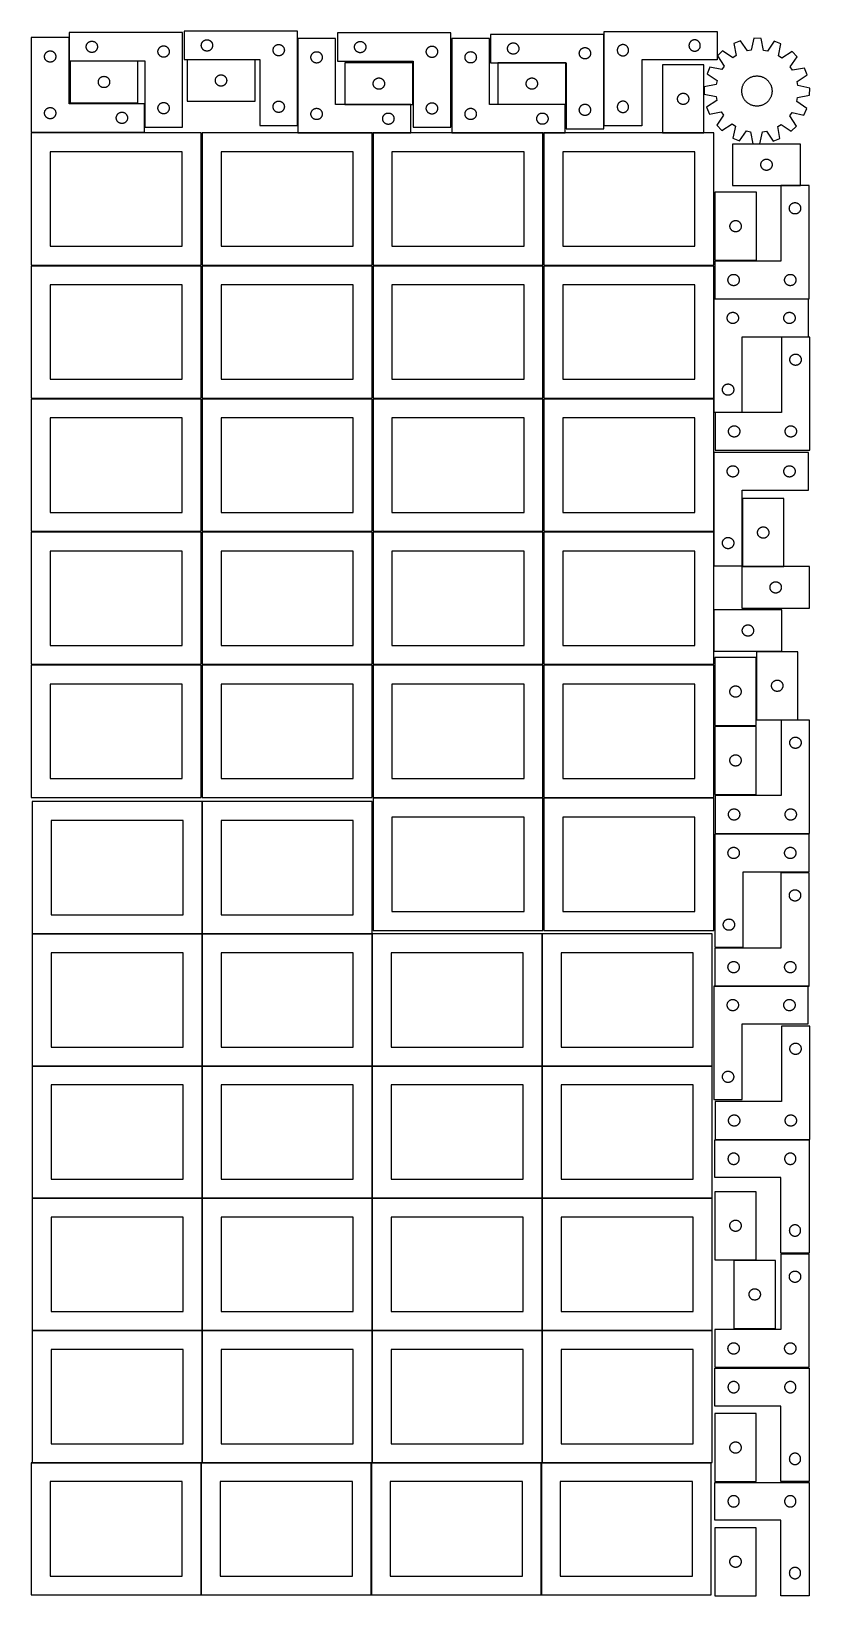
# Model space of a CAD drawing. Header units: millimetres. Extents: x 7 to 1243, y 7 to 2493.
import ezdxf

# ---------------------------------------------------------------- set-up
doc = ezdxf.new("R2010")
doc.units = ezdxf.units.MM
doc.layers.add('COMMON', color=5, linetype='CONTINUOUS', true_color=0x0000ff)
doc.layers.add('CUT', color=7, linetype='CONTINUOUS', true_color=0x000000)

msp = doc.modelspace()

# ---------------------------------------------------------------- linework, layer by layer
at = {"layer": 'COMMON'}
for p, q in [((277.941928, 1268.841937), (277.941928, 1058.841937)), ((7.841928, 1058.741936), (277.841928, 1058.741936)), ((277.941928, 1058.641936), (277.941928, 848.641936)), ((278.041929, 1058.741936), (548.041929, 1058.741936)), ((548.141929, 1058.641936), (548.141929, 848.641936)), ((818.34193, 1058.641936), (818.34193, 848.641936)), ((7.841928, 848.541935), (277.841928, 848.541935)), ((277.941928, 848.441935), (277.941928, 638.441935)), ((278.041929, 848.541935), (548.041929, 848.541935)), ((548.141929, 848.441935), (548.141929, 638.441935)), ((548.24193, 848.541935), (818.24193, 848.541935)), ((818.34193, 848.441935), (818.34193, 638.441935)), ((818.441931, 848.541935), (1088.441931, 848.541935)), ((277.841928, 638.341935), (7.841928, 638.341935)), ((277.941928, 638.241934), (277.941928, 428.241934)), ((548.041929, 638.341935), (278.041929, 638.341935)), ((548.14193, 428.241934), (548.14193, 638.241934)), ((548.24193, 638.341934), (818.24193, 638.341934)), ((818.34193, 638.241934), (818.34193, 428.241934)), ((818.441931, 638.341934), (1088.441931, 638.341934)), ((7.841928, 428.141933), (277.841928, 428.141933)), ((277.941928, 428.041933), (277.941928, 218.041933)), ((278.041929, 428.141933), (548.041929, 428.141933)), ((548.141929, 428.041933), (548.141929, 218.041933)), ((818.24193, 428.141934), (548.24193, 428.141934)), ((818.34193, 428.041933), (818.34193, 218.041933)), ((1088.441931, 428.141934), (818.441931, 428.141934)), ((7.841928, 217.941932), (276.520933, 217.941932)), ((276.620933, 217.841932), (276.620933, 7.841932)), ((278.041929, 217.941932), (546.720934, 217.941932)), ((546.820934, 217.841932), (546.820934, 7.841932)), ((548.24193, 217.941932), (816.920935, 217.941932)), ((817.020935, 217.841932), (817.020935, 7.841932)), ((818.441931, 217.941932), (1087.120936, 217.941932))]:
    msp.add_line(p, q, dxfattribs=at)
at = {"layer": 'CUT'}
for p, q in [((246.762751, 2491.188299), (66.762751, 2491.188299)), ((66.762751, 2491.188299), (66.762751, 2446.188299)), ((246.762751, 2341.188299), (246.762751, 2491.188299)), ((429.680781, 2493.374823), (249.680781, 2493.374823)), ((249.680781, 2493.374823), (249.680781, 2448.374823)), ((429.680781, 2343.374823), (429.680781, 2493.374823)), ((673.17547, 2490.773016), (493.17547, 2490.773016)), ((493.17547, 2490.773016), (493.17547, 2445.773016)), ((673.17547, 2340.773016), (673.17547, 2490.773016)), ((916.341181, 2488.479071), (736.341181, 2488.479071)), ((736.341181, 2488.479071), (736.341181, 2443.479071)), ((916.341181, 2338.479071), (916.341181, 2488.479071)), ((916.640926, 2493.252261), (1096.640926, 2493.252261)), ((916.640926, 2343.252261), (916.640926, 2493.252261)), ((1096.640926, 2493.252261), (1096.640926, 2448.252261)), ((66.520933, 2483.251528), (6.520933, 2483.251528)), ((6.520933, 2483.251528), (6.520933, 2333.251528)), ((34.191561, 2461.944861), (34.76512, 2462.078596)), ((34.76512, 2462.078596), (35.346197, 2462.174532)), ((35.346197, 2462.174532), (35.932304, 2462.232259)), ((35.932304, 2462.232259), (36.520933, 2462.251528)), ((36.520933, 2462.251528), (37.109561, 2462.232259)), ((37.109561, 2462.232259), (37.695668, 2462.174532)), ((37.695668, 2462.174532), (38.276745, 2462.078596)), ((38.276745, 2462.078596), (38.850304, 2461.944861)), ((66.520933, 2378.251528), (66.520933, 2483.251528)), ((93.762751, 2468.688299), (93.78202, 2469.276928)), ((93.78202, 2468.099671), (93.762751, 2468.688299)), ((93.78202, 2469.276928), (93.839747, 2469.863035)), ((93.839747, 2467.513564), (93.78202, 2468.099671)), ((93.839747, 2469.863035), (93.935683, 2470.444112)), ((93.935683, 2466.932487), (93.839747, 2467.513564)), ((93.935683, 2470.444112), (94.069418, 2471.017671)), ((94.069418, 2466.358928), (93.935683, 2466.932487)), ((94.069418, 2471.017671), (94.24038, 2471.581255)), ((94.24038, 2465.795344), (94.069418, 2466.358928)), ((94.24038, 2471.581255), (94.447835, 2472.13245)), ((94.447835, 2465.244149), (94.24038, 2465.795344)), ((94.447835, 2472.13245), (94.690896, 2472.668898)), ((94.690896, 2464.707701), (94.447835, 2465.244149)), ((94.690896, 2472.668898), (94.968522, 2473.188299)), ((94.968522, 2464.188299), (94.690896, 2464.707701)), ((94.968522, 2473.188299), (95.279524, 2473.688432)), ((95.279524, 2463.688167), (94.968522, 2464.188299)), ((95.279524, 2473.688432), (95.622571, 2474.167152)), ((95.622571, 2463.209447), (95.279524, 2463.688167)), ((95.622571, 2474.167152), (95.996192, 2474.622412)), ((95.996192, 2462.754187), (95.622571, 2463.209447)), ((95.996192, 2474.622412), (96.39879, 2475.05226)), ((96.39879, 2462.324338), (95.996192, 2462.754187)), ((96.39879, 2475.05226), (96.828638, 2475.454858)), ((96.828638, 2461.921741), (96.39879, 2462.324338)), ((96.828638, 2475.454858), (97.283898, 2475.828479)), ((97.283898, 2475.828479), (97.762619, 2476.171526)), ((97.762619, 2476.171526), (98.262751, 2476.482528)), ((98.262751, 2476.482528), (98.782153, 2476.760154)), ((98.782153, 2476.760154), (99.3186, 2477.003215)), ((99.3186, 2477.003215), (99.869796, 2477.210671)), ((99.869796, 2477.210671), (100.433379, 2477.381632)), ((100.433379, 2477.381632), (101.006938, 2477.515367)), ((101.006938, 2477.515367), (101.588015, 2477.611303)), ((101.588015, 2477.611303), (102.174123, 2477.66903)), ((102.174123, 2477.66903), (102.762751, 2477.688299)), ((102.762751, 2477.688299), (103.351379, 2477.66903)), ((103.351379, 2477.66903), (103.937486, 2477.611303)), ((103.937486, 2477.611303), (104.518564, 2477.515367)), ((104.518564, 2477.515367), (105.092122, 2477.381632)), ((105.092122, 2477.381632), (105.655706, 2477.210671)), ((105.655706, 2477.210671), (106.206902, 2477.003215)), ((106.206902, 2477.003215), (106.743349, 2476.760154)), ((106.743349, 2476.760154), (107.262751, 2476.482528)), ((107.262751, 2476.482528), (107.762883, 2476.171526)), ((107.762883, 2476.171526), (108.241604, 2475.828479)), ((108.241604, 2475.828479), (108.696863, 2475.454858)), ((108.696863, 2475.454858), (109.126712, 2475.05226)), ((109.126712, 2462.324338), (108.696863, 2461.921741)), ((109.126712, 2475.05226), (109.529309, 2474.622412)), ((109.529309, 2462.754187), (109.126712, 2462.324338)), ((109.529309, 2474.622412), (109.902931, 2474.167152)), ((109.902931, 2463.209447), (109.529309, 2462.754187)), ((109.902931, 2474.167152), (110.245977, 2473.688432)), ((110.245977, 2463.688167), (109.902931, 2463.209447)), ((110.245977, 2473.688432), (110.556979, 2473.188299)), ((110.556979, 2464.188299), (110.245977, 2463.688167)), ((110.556979, 2473.188299), (110.834605, 2472.668898)), ((110.834605, 2464.707701), (110.556979, 2464.188299)), ((110.834605, 2472.668898), (111.077667, 2472.13245)), ((111.077667, 2465.244149), (110.834605, 2464.707701)), ((111.077667, 2472.13245), (111.285122, 2471.581255)), ((111.285122, 2465.795344), (111.077667, 2465.244149)), ((111.285122, 2471.581255), (111.456083, 2471.017671)), ((111.456083, 2466.358928), (111.285122, 2465.795344)), ((111.456083, 2471.017671), (111.589818, 2470.444112)), ((111.589818, 2466.932487), (111.456083, 2466.358928)), ((111.589818, 2470.444112), (111.685755, 2469.863035)), ((111.685755, 2467.513564), (111.589818, 2466.932487)), ((111.685755, 2469.863035), (111.743481, 2469.276928)), ((111.743481, 2468.099671), (111.685755, 2467.513564)), ((111.743481, 2469.276928), (111.762751, 2468.688299)), ((111.762751, 2468.688299), (111.743481, 2468.099671)), ((207.78202, 2461.776928), (207.839747, 2462.363035)), ((207.839747, 2462.363035), (207.935683, 2462.944112)), ((207.935683, 2462.944112), (208.069418, 2463.517671)), ((208.069418, 2463.517671), (208.24038, 2464.081255)), ((208.24038, 2464.081255), (208.447835, 2464.63245)), ((208.447835, 2464.63245), (208.690896, 2465.168898)), ((208.690896, 2465.168898), (208.968522, 2465.688299)), ((208.968522, 2465.688299), (209.279524, 2466.188432)), ((209.279524, 2466.188432), (209.622571, 2466.667152)), ((209.622571, 2466.667152), (209.996192, 2467.122412)), ((209.996192, 2467.122412), (210.39879, 2467.55226)), ((210.39879, 2467.55226), (210.828638, 2467.954858)), ((210.828638, 2467.954858), (211.283898, 2468.328479)), ((211.283898, 2468.328479), (211.762619, 2468.671526)), ((211.762619, 2468.671526), (212.262751, 2468.982528)), ((212.262751, 2468.982528), (212.782153, 2469.260154)), ((212.782153, 2469.260154), (213.3186, 2469.503215)), ((213.3186, 2469.503215), (213.869796, 2469.710671)), ((213.869796, 2469.710671), (214.433379, 2469.881632)), ((214.433379, 2469.881632), (215.006938, 2470.015367)), ((215.006938, 2470.015367), (215.588015, 2470.111303)), ((215.588015, 2470.111303), (216.174123, 2470.16903)), ((216.174123, 2470.16903), (216.762751, 2470.188299)), ((216.762751, 2470.188299), (217.351379, 2470.16903)), ((217.351379, 2470.16903), (217.937486, 2470.111303)), ((217.937486, 2470.111303), (218.518564, 2470.015367)), ((218.518564, 2470.015367), (219.092122, 2469.881632)), ((219.092122, 2469.881632), (219.655706, 2469.710671)), ((219.655706, 2469.710671), (220.206902, 2469.503215)), ((220.206902, 2469.503215), (220.743349, 2469.260154)), ((220.743349, 2469.260154), (221.262751, 2468.982528)), ((221.262751, 2468.982528), (221.762883, 2468.671526)), ((221.762883, 2468.671526), (222.241604, 2468.328479)), ((222.241604, 2468.328479), (222.696863, 2467.954858)), ((222.696863, 2467.954858), (223.126712, 2467.55226)), ((223.126712, 2467.55226), (223.529309, 2467.122412)), ((223.529309, 2467.122412), (223.902931, 2466.667152)), ((223.902931, 2466.667152), (224.245977, 2466.188432)), ((224.245977, 2466.188432), (224.556979, 2465.688299)), ((224.556979, 2465.688299), (224.834605, 2465.168898)), ((224.834605, 2465.168898), (225.077667, 2464.63245)), ((225.077667, 2464.63245), (225.285122, 2464.081255)), ((225.285122, 2464.081255), (225.456083, 2463.517671)), ((225.456083, 2463.517671), (225.589818, 2462.944112)), ((225.589818, 2462.944112), (225.685755, 2462.363035)), ((225.685755, 2462.363035), (225.743481, 2461.776928)), ((276.680781, 2470.874823), (276.70005, 2471.463451)), ((276.70005, 2470.286195), (276.680781, 2470.874823)), ((276.70005, 2471.463451), (276.757777, 2472.049559)), ((276.757777, 2469.700087), (276.70005, 2470.286195)), ((276.757777, 2472.049559), (276.853713, 2472.630636)), ((276.853713, 2469.11901), (276.757777, 2469.700087)), ((276.853713, 2472.630636), (276.987448, 2473.204194)), ((276.987448, 2468.545451), (276.853713, 2469.11901)), ((276.987448, 2473.204194), (277.158409, 2473.767778)), ((277.158409, 2467.981868), (276.987448, 2468.545451)), ((277.158409, 2473.767778), (277.365865, 2474.318974)), ((277.365865, 2467.430672), (277.158409, 2467.981868)), ((277.365865, 2474.318974), (277.608926, 2474.855421)), ((277.608926, 2466.894225), (277.365865, 2467.430672)), ((277.608926, 2474.855421), (277.886552, 2475.374823)), ((277.886552, 2466.374823), (277.608926, 2466.894225)), ((277.886552, 2475.374823), (278.197554, 2475.874955)), ((278.197554, 2465.874691), (277.886552, 2466.374823)), ((278.197554, 2475.874955), (278.5406, 2476.353676)), ((278.5406, 2465.39597), (278.197554, 2465.874691)), ((278.5406, 2476.353676), (278.914222, 2476.808935)), ((278.914222, 2464.940711), (278.5406, 2465.39597)), ((278.914222, 2476.808935), (279.31682, 2477.238784)), ((279.31682, 2464.510862), (278.914222, 2464.940711)), ((279.31682, 2477.238784), (279.746668, 2477.641381)), ((279.746668, 2464.108265), (279.31682, 2464.510862)), ((279.746668, 2477.641381), (280.201928, 2478.015003)), ((280.201928, 2463.734643), (279.746668, 2464.108265)), ((280.201928, 2478.015003), (280.680648, 2478.358049)), ((280.680648, 2463.391596), (280.201928, 2463.734643)), ((280.680648, 2478.358049), (281.180781, 2478.669051)), ((281.180781, 2463.080594), (280.680648, 2463.391596)), ((281.180781, 2478.669051), (281.700182, 2478.946678)), ((281.700182, 2462.802968), (281.180781, 2463.080594)), ((281.700182, 2478.946678), (282.23663, 2479.189739)), ((282.23663, 2462.559907), (281.700182, 2462.802968)), ((282.23663, 2479.189739), (282.787825, 2479.397194)), ((282.787825, 2462.352452), (282.23663, 2462.559907)), ((282.787825, 2479.397194), (283.351409, 2479.568155)), ((283.351409, 2462.18149), (282.787825, 2462.352452)), ((283.351409, 2479.568155), (283.924968, 2479.70189)), ((283.924968, 2462.047755), (283.351409, 2462.18149)), ((283.924968, 2479.70189), (284.506045, 2479.797827)), ((284.506045, 2461.951819), (283.924968, 2462.047755)), ((284.506045, 2479.797827), (285.092152, 2479.855553)), ((285.092152, 2479.855553), (285.680781, 2479.874823)), ((285.680781, 2479.874823), (286.269409, 2479.855553)), ((286.269409, 2479.855553), (286.855516, 2479.797827)), ((286.855516, 2479.797827), (287.436593, 2479.70189)), ((287.436593, 2462.047755), (286.855516, 2461.951819)), ((287.436593, 2479.70189), (288.010152, 2479.568155)), ((288.010152, 2462.18149), (287.436593, 2462.047755)), ((288.010152, 2479.568155), (288.573736, 2479.397194)), ((288.573736, 2462.352452), (288.010152, 2462.18149)), ((288.573736, 2479.397194), (289.124931, 2479.189739)), ((289.124931, 2462.559907), (288.573736, 2462.352452)), ((289.124931, 2479.189739), (289.661379, 2478.946678)), ((289.661379, 2462.802968), (289.124931, 2462.559907)), ((289.661379, 2478.946678), (290.180781, 2478.669051)), ((290.180781, 2463.080594), (289.661379, 2462.802968)), ((290.180781, 2478.669051), (290.680913, 2478.358049)), ((290.680913, 2463.391596), (290.180781, 2463.080594)), ((290.680913, 2478.358049), (291.159633, 2478.015003)), ((291.159633, 2463.734643), (290.680913, 2463.391596)), ((291.159633, 2478.015003), (291.614893, 2477.641381)), ((291.614893, 2464.108265), (291.159633, 2463.734643)), ((291.614893, 2477.641381), (292.044742, 2477.238784)), ((292.044742, 2464.510862), (291.614893, 2464.108265)), ((292.044742, 2477.238784), (292.447339, 2476.808935)), ((292.447339, 2464.940711), (292.044742, 2464.510862)), ((292.447339, 2476.808935), (292.820961, 2476.353676)), ((292.820961, 2465.39597), (292.447339, 2464.940711)), ((292.820961, 2476.353676), (293.164007, 2475.874955)), ((293.164007, 2465.874691), (292.820961, 2465.39597)), ((293.164007, 2475.874955), (293.475009, 2475.374823)), ((293.475009, 2466.374823), (293.164007, 2465.874691)), ((293.475009, 2475.374823), (293.752635, 2474.855421)), ((293.752635, 2466.894225), (293.475009, 2466.374823)), ((293.752635, 2474.855421), (293.995696, 2474.318974)), ((293.995696, 2467.430672), (293.752635, 2466.894225)), ((293.995696, 2474.318974), (294.203152, 2473.767778)), ((294.203152, 2467.981868), (293.995696, 2467.430672)), ((294.203152, 2473.767778), (294.374113, 2473.204194)), ((294.374113, 2468.545451), (294.203152, 2467.981868)), ((294.374113, 2473.204194), (294.507848, 2472.630636)), ((294.507848, 2469.11901), (294.374113, 2468.545451)), ((294.507848, 2472.630636), (294.603784, 2472.049559)), ((294.603784, 2469.700087), (294.507848, 2469.11901)), ((294.603784, 2472.049559), (294.661511, 2471.463451)), ((294.661511, 2470.286195), (294.603784, 2469.700087)), ((294.661511, 2471.463451), (294.680781, 2470.874823)), ((294.680781, 2470.874823), (294.661511, 2470.286195)), ((390.680781, 2463.374823), (390.70005, 2463.963451)), ((390.70005, 2462.786195), (390.680781, 2463.374823)), ((390.70005, 2463.963451), (390.757777, 2464.549559)), ((390.757777, 2462.200087), (390.70005, 2462.786195)), ((390.757777, 2464.549559), (390.853713, 2465.130636)), ((390.853713, 2461.61901), (390.757777, 2462.200087)), ((390.853713, 2465.130636), (390.987448, 2465.704194)), ((390.987448, 2465.704194), (391.158409, 2466.267778)), ((391.158409, 2466.267778), (391.365865, 2466.818974)), ((391.365865, 2466.818974), (391.608926, 2467.355421)), ((391.608926, 2467.355421), (391.886552, 2467.874823)), ((391.886552, 2467.874823), (392.197554, 2468.374955)), ((392.197554, 2468.374955), (392.5406, 2468.853676)), ((392.5406, 2468.853676), (392.914222, 2469.308935)), ((392.914222, 2469.308935), (393.31682, 2469.738784)), ((393.31682, 2469.738784), (393.746668, 2470.141381)), ((393.746668, 2470.141381), (394.201928, 2470.515003)), ((394.201928, 2470.515003), (394.680648, 2470.858049)), ((394.680648, 2470.858049), (395.180781, 2471.169051)), ((395.180781, 2471.169051), (395.700182, 2471.446678)), ((395.700182, 2471.446678), (396.23663, 2471.689739)), ((396.23663, 2471.689739), (396.787825, 2471.897194)), ((396.787825, 2471.897194), (397.351409, 2472.068155)), ((397.351409, 2472.068155), (397.924968, 2472.20189)), ((397.924968, 2472.20189), (398.506045, 2472.297827)), ((398.506045, 2472.297827), (399.092152, 2472.355553)), ((399.092152, 2472.355553), (399.680781, 2472.374823)), ((399.680781, 2472.374823), (400.269409, 2472.355553)), ((400.269409, 2472.355553), (400.855516, 2472.297827)), ((400.855516, 2472.297827), (401.436593, 2472.20189)), ((401.436593, 2472.20189), (402.010152, 2472.068155)), ((402.010152, 2472.068155), (402.573736, 2471.897194)), ((402.573736, 2471.897194), (403.124931, 2471.689739)), ((403.124931, 2471.689739), (403.661379, 2471.446678)), ((403.661379, 2471.446678), (404.180781, 2471.169051)), ((404.180781, 2471.169051), (404.680913, 2470.858049)), ((404.680913, 2470.858049), (405.159633, 2470.515003)), ((405.159633, 2470.515003), (405.614893, 2470.141381)), ((405.614893, 2470.141381), (406.044742, 2469.738784)), ((406.044742, 2469.738784), (406.447339, 2469.308935)), ((406.447339, 2469.308935), (406.820961, 2468.853676)), ((406.820961, 2468.853676), (407.164007, 2468.374955)), ((407.164007, 2468.374955), (407.475009, 2467.874823)), ((407.475009, 2467.874823), (407.752635, 2467.355421)), ((407.752635, 2467.355421), (407.995696, 2466.818974)), ((407.995696, 2466.818974), (408.203152, 2466.267778)), ((408.203152, 2466.267778), (408.374113, 2465.704194)), ((408.374113, 2465.704194), (408.507848, 2465.130636)), ((408.507848, 2465.130636), (408.603784, 2464.549559)), ((408.603784, 2462.200087), (408.507848, 2461.61901)), ((408.603784, 2464.549559), (408.661511, 2463.963451)), ((408.661511, 2462.786195), (408.603784, 2462.200087)), ((408.661511, 2463.963451), (408.680781, 2463.374823)), ((408.680781, 2463.374823), (408.661511, 2462.786195)), ((489.902036, 2481.944644), (429.902036, 2481.944644)), ((429.902036, 2481.944644), (429.902036, 2331.944644)), ((489.902036, 2376.944644), (489.902036, 2481.944644)), ((520.17547, 2468.273016), (520.19474, 2468.861644)), ((520.19474, 2467.684388), (520.17547, 2468.273016)), ((520.19474, 2468.861644), (520.252467, 2469.447752)), ((520.252467, 2467.09828), (520.19474, 2467.684388)), ((520.252467, 2469.447752), (520.348403, 2470.028829)), ((520.348403, 2466.517203), (520.252467, 2467.09828)), ((520.348403, 2470.028829), (520.482138, 2470.602388)), ((520.482138, 2465.943645), (520.348403, 2466.517203)), ((520.482138, 2470.602388), (520.653099, 2471.165971)), ((520.653099, 2465.380061), (520.482138, 2465.943645)), ((520.653099, 2471.165971), (520.860555, 2471.717167)), ((520.860555, 2464.828865), (520.653099, 2465.380061)), ((520.860555, 2471.717167), (521.103616, 2472.253614)), ((521.103616, 2464.292418), (520.860555, 2464.828865)), ((521.103616, 2472.253614), (521.381242, 2472.773016)), ((521.381242, 2463.773016), (521.103616, 2464.292418)), ((521.381242, 2472.773016), (521.692244, 2473.273148)), ((521.692244, 2463.272884), (521.381242, 2463.773016)), ((521.692244, 2473.273148), (522.03529, 2473.751869)), ((522.03529, 2462.794163), (521.692244, 2463.272884)), ((522.03529, 2473.751869), (522.408912, 2474.207129)), ((522.408912, 2462.338904), (522.03529, 2462.794163)), ((522.408912, 2474.207129), (522.811509, 2474.636977)), ((522.811509, 2461.909055), (522.408912, 2462.338904)), ((522.811509, 2474.636977), (523.241358, 2475.039574)), ((523.241358, 2475.039574), (523.696618, 2475.413196)), ((523.696618, 2475.413196), (524.175338, 2475.756243)), ((524.175338, 2475.756243), (524.67547, 2476.067245)), ((524.67547, 2476.067245), (525.194872, 2476.344871)), ((525.194872, 2476.344871), (525.73132, 2476.587932)), ((525.73132, 2476.587932), (526.282515, 2476.795387)), ((526.282515, 2476.795387), (526.846099, 2476.966349)), ((526.846099, 2476.966349), (527.419658, 2477.100084)), ((527.419658, 2477.100084), (528.000735, 2477.19602)), ((528.000735, 2477.19602), (528.586842, 2477.253747)), ((528.586842, 2477.253747), (529.17547, 2477.273016)), ((529.17547, 2477.273016), (529.764099, 2477.253747)), ((529.764099, 2477.253747), (530.350206, 2477.19602)), ((530.350206, 2477.19602), (530.931283, 2477.100084)), ((530.931283, 2477.100084), (531.504842, 2476.966349)), ((531.504842, 2476.966349), (532.068426, 2476.795387)), ((532.068426, 2476.795387), (532.619621, 2476.587932)), ((532.619621, 2476.587932), (533.156069, 2476.344871)), ((533.156069, 2476.344871), (533.67547, 2476.067245)), ((533.67547, 2476.067245), (534.175603, 2475.756243)), ((534.175603, 2475.756243), (534.654323, 2475.413196)), ((534.654323, 2475.413196), (535.109583, 2475.039574)), ((535.109583, 2475.039574), (535.539432, 2474.636977)), ((535.539432, 2474.636977), (535.942029, 2474.207129)), ((535.942029, 2462.338904), (535.539432, 2461.909055)), ((535.942029, 2474.207129), (536.315651, 2473.751869)), ((536.315651, 2462.794163), (535.942029, 2462.338904)), ((536.315651, 2473.751869), (536.658697, 2473.273148)), ((536.658697, 2463.272884), (536.315651, 2462.794163)), ((536.658697, 2473.273148), (536.969699, 2472.773016)), ((536.969699, 2463.773016), (536.658697, 2463.272884)), ((536.969699, 2472.773016), (537.247325, 2472.253614)), ((537.247325, 2464.292418), (536.969699, 2463.773016)), ((537.247325, 2472.253614), (537.490386, 2471.717167)), ((537.490386, 2464.828865), (537.247325, 2464.292418)), ((537.490386, 2471.717167), (537.697842, 2471.165971)), ((537.697842, 2465.380061), (537.490386, 2464.828865)), ((537.697842, 2471.165971), (537.868803, 2470.602388)), ((537.868803, 2465.943645), (537.697842, 2465.380061)), ((537.868803, 2470.602388), (538.002538, 2470.028829)), ((538.002538, 2466.517203), (537.868803, 2465.943645)), ((538.002538, 2470.028829), (538.098474, 2469.447752)), ((538.098474, 2467.09828), (538.002538, 2466.517203)), ((538.098474, 2469.447752), (538.156201, 2468.861644)), ((538.156201, 2467.684388), (538.098474, 2467.09828)), ((538.156201, 2468.861644), (538.17547, 2468.273016)), ((538.17547, 2468.273016), (538.156201, 2467.684388)), ((634.252467, 2461.947752), (634.348403, 2462.528829)), ((634.348403, 2462.528829), (634.482138, 2463.102388)), ((634.482138, 2463.102388), (634.653099, 2463.665971)), ((634.653099, 2463.665971), (634.860555, 2464.217167)), ((634.860555, 2464.217167), (635.103616, 2464.753614)), ((635.103616, 2464.753614), (635.381242, 2465.273016)), ((635.381242, 2465.273016), (635.692244, 2465.773148)), ((635.692244, 2465.773148), (636.03529, 2466.251869)), ((636.03529, 2466.251869), (636.408912, 2466.707129)), ((636.408912, 2466.707129), (636.811509, 2467.136977)), ((636.811509, 2467.136977), (637.241358, 2467.539574)), ((637.241358, 2467.539574), (637.696618, 2467.913196)), ((637.696618, 2467.913196), (638.175338, 2468.256243)), ((638.175338, 2468.256243), (638.67547, 2468.567245)), ((638.67547, 2468.567245), (639.194872, 2468.844871)), ((639.194872, 2468.844871), (639.73132, 2469.087932)), ((639.73132, 2469.087932), (640.282515, 2469.295387)), ((640.282515, 2469.295387), (640.846099, 2469.466349)), ((640.846099, 2469.466349), (641.419658, 2469.600084)), ((641.419658, 2469.600084), (642.000735, 2469.69602)), ((642.000735, 2469.69602), (642.586842, 2469.753747)), ((642.586842, 2469.753747), (643.17547, 2469.773016)), ((643.17547, 2469.773016), (643.764099, 2469.753747)), ((643.764099, 2469.753747), (644.350206, 2469.69602)), ((644.350206, 2469.69602), (644.931283, 2469.600084)), ((644.931283, 2469.600084), (645.504842, 2469.466349)), ((645.504842, 2469.466349), (646.068426, 2469.295387)), ((646.068426, 2469.295387), (646.619621, 2469.087932)), ((646.619621, 2469.087932), (647.156069, 2468.844871)), ((647.156069, 2468.844871), (647.67547, 2468.567245)), ((647.67547, 2468.567245), (648.175603, 2468.256243)), ((648.175603, 2468.256243), (648.654323, 2467.913196)), ((648.654323, 2467.913196), (649.109583, 2467.539574)), ((649.109583, 2467.539574), (649.539432, 2467.136977)), ((649.539432, 2467.136977), (649.942029, 2466.707129)), ((649.942029, 2466.707129), (650.315651, 2466.251869)), ((650.315651, 2466.251869), (650.658697, 2465.773148)), ((650.658697, 2465.773148), (650.969699, 2465.273016)), ((650.969699, 2465.273016), (651.247325, 2464.753614)), ((651.247325, 2464.753614), (651.490386, 2464.217167)), ((651.490386, 2464.217167), (651.697842, 2463.665971)), ((651.697842, 2463.665971), (651.868803, 2463.102388)), ((651.868803, 2463.102388), (652.002538, 2462.528829)), ((652.002538, 2462.528829), (652.098474, 2461.947752)), ((734.737028, 2481.982729), (674.737028, 2481.982729)), ((674.737028, 2481.982729), (674.737028, 2331.982729)), ((734.737028, 2376.982729), (734.737028, 2481.982729)), ((763.341181, 2465.979071), (763.360451, 2466.567699)), ((763.360451, 2465.390443), (763.341181, 2465.979071)), ((763.360451, 2466.567699), (763.418177, 2467.153807)), ((763.418177, 2464.804335), (763.360451, 2465.390443)), ((763.418177, 2467.153807), (763.514113, 2467.734884)), ((763.514113, 2464.223258), (763.418177, 2464.804335)), ((763.514113, 2467.734884), (763.647848, 2468.308442)), ((763.647848, 2463.6497), (763.514113, 2464.223258)), ((763.647848, 2468.308442), (763.81881, 2468.872026)), ((763.81881, 2463.086116), (763.647848, 2463.6497)), ((763.81881, 2468.872026), (764.026265, 2469.423222)), ((764.026265, 2462.53492), (763.81881, 2463.086116)), ((764.026265, 2469.423222), (764.269326, 2469.959669)), ((764.269326, 2461.998473), (764.026265, 2462.53492)), ((764.269326, 2469.959669), (764.546952, 2470.479071)), ((764.546952, 2461.479071), (764.269326, 2461.998473)), ((764.546952, 2470.479071), (764.857954, 2470.979203)), ((764.857954, 2470.979203), (765.201001, 2471.457924)), ((765.201001, 2471.457924), (765.574623, 2471.913183)), ((765.574623, 2471.913183), (765.97722, 2472.343032)), ((765.97722, 2472.343032), (766.407069, 2472.745629)), ((766.407069, 2472.745629), (766.862328, 2473.119251)), ((766.862328, 2473.119251), (767.341049, 2473.462297)), ((767.341049, 2473.462297), (767.841181, 2473.7733)), ((767.841181, 2473.7733), (768.360583, 2474.050926)), ((768.360583, 2474.050926), (768.89703, 2474.293987)), ((768.89703, 2474.293987), (769.448226, 2474.501442)), ((769.448226, 2474.501442), (770.01181, 2474.672403)), ((770.01181, 2474.672403), (770.585368, 2474.806138)), ((770.585368, 2474.806138), (771.166445, 2474.902075)), ((771.166445, 2474.902075), (771.752553, 2474.959801)), ((771.752553, 2474.959801), (772.341181, 2474.979071)), ((772.341181, 2474.979071), (772.929809, 2474.959801)), ((772.929809, 2474.959801), (773.515917, 2474.902075)), ((773.515917, 2474.902075), (774.096994, 2474.806138)), ((774.096994, 2474.806138), (774.670552, 2474.672403)), ((774.670552, 2474.672403), (775.234136, 2474.501442)), ((775.234136, 2474.501442), (775.785332, 2474.293987)), ((775.785332, 2474.293987), (776.321779, 2474.050926)), ((776.321779, 2474.050926), (776.841181, 2473.7733)), ((776.841181, 2473.7733), (777.341313, 2473.462297)), ((777.341313, 2473.462297), (777.820034, 2473.119251)), ((777.820034, 2473.119251), (778.275293, 2472.745629)), ((778.275293, 2472.745629), (778.705142, 2472.343032)), ((778.705142, 2472.343032), (779.107739, 2471.913183)), ((779.107739, 2471.913183), (779.481361, 2471.457924)), ((779.481361, 2471.457924), (779.824407, 2470.979203)), ((779.824407, 2470.979203), (780.13541, 2470.479071)), ((780.13541, 2470.479071), (780.413036, 2469.959669)), ((780.413036, 2461.998473), (780.13541, 2461.479071)), ((780.413036, 2469.959669), (780.656097, 2469.423222)), ((780.656097, 2462.53492), (780.413036, 2461.998473)), ((780.656097, 2469.423222), (780.863552, 2468.872026)), ((780.863552, 2463.086116), (780.656097, 2462.53492)), ((780.863552, 2468.872026), (781.034513, 2468.308442)), ((781.034513, 2463.6497), (780.863552, 2463.086116)), ((781.034513, 2468.308442), (781.168248, 2467.734884)), ((781.168248, 2464.223258), (781.034513, 2463.6497)), ((781.168248, 2467.734884), (781.264185, 2467.153807)), ((781.264185, 2464.804335), (781.168248, 2464.223258)), ((781.264185, 2467.153807), (781.321911, 2466.567699)), ((781.321911, 2465.390443), (781.264185, 2464.804335)), ((781.321911, 2466.567699), (781.341181, 2465.979071)), ((781.341181, 2465.979071), (781.321911, 2465.390443)), ((878.026265, 2461.923222), (878.269326, 2462.459669)), ((878.269326, 2462.459669), (878.546952, 2462.979071)), ((878.546952, 2462.979071), (878.857954, 2463.479203)), ((878.857954, 2463.479203), (879.201001, 2463.957924)), ((879.201001, 2463.957924), (879.574623, 2464.413183)), ((879.574623, 2464.413183), (879.97722, 2464.843032)), ((879.97722, 2464.843032), (880.407069, 2465.245629)), ((880.407069, 2465.245629), (880.862328, 2465.619251)), ((880.862328, 2465.619251), (881.341049, 2465.962297)), ((881.341049, 2465.962297), (881.841181, 2466.2733)), ((881.841181, 2466.2733), (882.360583, 2466.550926)), ((882.360583, 2466.550926), (882.89703, 2466.793987)), ((882.89703, 2466.793987), (883.448226, 2467.001442)), ((883.448226, 2467.001442), (884.01181, 2467.172403)), ((884.01181, 2467.172403), (884.585368, 2467.306138)), ((884.585368, 2467.306138), (885.166445, 2467.402075)), ((885.166445, 2467.402075), (885.752553, 2467.459801)), ((885.752553, 2467.459801), (886.341181, 2467.479071)), ((886.341181, 2467.479071), (886.929809, 2467.459801)), ((886.929809, 2467.459801), (887.515917, 2467.402075)), ((887.515917, 2467.402075), (888.096994, 2467.306138)), ((888.096994, 2467.306138), (888.670552, 2467.172403)), ((888.670552, 2467.172403), (889.234136, 2467.001442)), ((889.234136, 2467.001442), (889.785332, 2466.793987)), ((889.785332, 2466.793987), (890.321779, 2466.550926)), ((890.321779, 2466.550926), (890.841181, 2466.2733)), ((890.841181, 2466.2733), (891.341313, 2465.962297)), ((891.341313, 2465.962297), (891.820034, 2465.619251)), ((891.820034, 2465.619251), (892.275293, 2465.245629)), ((892.275293, 2465.245629), (892.705142, 2464.843032)), ((892.705142, 2464.843032), (893.107739, 2464.413183)), ((893.107739, 2464.413183), (893.481361, 2463.957924)), ((893.481361, 2463.957924), (893.824407, 2463.479203)), ((893.824407, 2463.479203), (894.13541, 2462.979071)), ((894.13541, 2462.979071), (894.413036, 2462.459669)), ((894.413036, 2462.459669), (894.656097, 2461.923222)), ((937.660196, 2463.840889), (937.640926, 2463.252261)), ((937.640926, 2463.252261), (937.660196, 2462.663633)), ((937.717923, 2464.426996), (937.660196, 2463.840889)), ((937.660196, 2462.663633), (937.717923, 2462.077525)), ((937.813859, 2465.008074), (937.717923, 2464.426996)), ((937.717923, 2462.077525), (937.813859, 2461.496448)), ((937.947594, 2465.581632), (937.813859, 2465.008074)), ((938.118555, 2466.145216), (937.947594, 2465.581632)), ((938.326011, 2466.696412), (938.118555, 2466.145216)), ((938.569072, 2467.232859), (938.326011, 2466.696412)), ((938.846698, 2467.752261), (938.569072, 2467.232859)), ((939.1577, 2468.252393), (938.846698, 2467.752261)), ((939.500746, 2468.731114), (939.1577, 2468.252393)), ((939.874368, 2469.186373), (939.500746, 2468.731114)), ((940.276965, 2469.616222), (939.874368, 2469.186373)), ((940.706814, 2470.018819), (940.276965, 2469.616222)), ((941.162073, 2470.392441), (940.706814, 2470.018819)), ((941.640794, 2470.735487), (941.162073, 2470.392441)), ((942.140926, 2471.046489), (941.640794, 2470.735487)), ((942.660328, 2471.324115), (942.140926, 2471.046489)), ((943.196775, 2471.567177), (942.660328, 2471.324115)), ((943.747971, 2471.774632), (943.196775, 2471.567177)), ((944.311555, 2471.945593), (943.747971, 2471.774632)), ((944.885113, 2472.079328), (944.311555, 2471.945593)), ((945.466191, 2472.175264), (944.885113, 2472.079328)), ((946.052298, 2472.232991), (945.466191, 2472.175264)), ((946.640926, 2472.252261), (946.052298, 2472.232991)), ((947.229554, 2472.232991), (946.640926, 2472.252261)), ((947.815662, 2472.175264), (947.229554, 2472.232991)), ((948.396739, 2472.079328), (947.815662, 2472.175264)), ((948.970298, 2471.945593), (948.396739, 2472.079328)), ((949.533882, 2471.774632), (948.970298, 2471.945593)), ((950.085077, 2471.567177), (949.533882, 2471.774632)), ((950.621525, 2471.324115), (950.085077, 2471.567177)), ((951.140926, 2471.046489), (950.621525, 2471.324115)), ((951.641058, 2470.735487), (951.140926, 2471.046489)), ((952.119779, 2470.392441), (951.641058, 2470.735487)), ((952.575039, 2470.018819), (952.119779, 2470.392441)), ((953.004887, 2469.616222), (952.575039, 2470.018819)), ((953.407485, 2469.186373), (953.004887, 2469.616222)), ((953.781106, 2468.731114), (953.407485, 2469.186373)), ((954.124153, 2468.252393), (953.781106, 2468.731114)), ((954.435155, 2467.752261), (954.124153, 2468.252393)), ((954.712781, 2467.232859), (954.435155, 2467.752261)), ((954.955842, 2466.696412), (954.712781, 2467.232859)), ((955.163298, 2466.145216), (954.955842, 2466.696412)), ((955.334259, 2465.581632), (955.163298, 2466.145216)), ((955.467994, 2465.008074), (955.334259, 2465.581632)), ((955.56393, 2464.426996), (955.467994, 2465.008074)), ((955.467994, 2461.496448), (955.56393, 2462.077525)), ((955.621657, 2463.840889), (955.56393, 2464.426996)), ((955.56393, 2462.077525), (955.621657, 2462.663633)), ((955.640926, 2463.252261), (955.621657, 2463.840889)), ((955.621657, 2462.663633), (955.640926, 2463.252261)), ((1051.660196, 2471.340889), (1051.640926, 2470.752261)), ((1051.640926, 2470.752261), (1051.660196, 2470.163633)), ((1051.717923, 2471.926996), (1051.660196, 2471.340889)), ((1051.660196, 2470.163633), (1051.717923, 2469.577525)), ((1051.813859, 2472.508074), (1051.717923, 2471.926996)), ((1051.717923, 2469.577525), (1051.813859, 2468.996448)), ((1051.947594, 2473.081632), (1051.813859, 2472.508074)), ((1051.813859, 2468.996448), (1051.947594, 2468.422889)), ((1052.118555, 2473.645216), (1051.947594, 2473.081632)), ((1051.947594, 2468.422889), (1052.118555, 2467.859306)), ((1052.326011, 2474.196412), (1052.118555, 2473.645216)), ((1052.118555, 2467.859306), (1052.326011, 2467.30811)), ((1052.569072, 2474.732859), (1052.326011, 2474.196412)), ((1052.326011, 2467.30811), (1052.569072, 2466.771663)), ((1052.846698, 2475.252261), (1052.569072, 2474.732859)), ((1052.569072, 2466.771663), (1052.846698, 2466.252261)), ((1053.1577, 2475.752393), (1052.846698, 2475.252261)), ((1052.846698, 2466.252261), (1053.1577, 2465.752129)), ((1053.500746, 2476.231114), (1053.1577, 2475.752393)), ((1053.1577, 2465.752129), (1053.500746, 2465.273408)), ((1053.874368, 2476.686373), (1053.500746, 2476.231114)), ((1053.500746, 2465.273408), (1053.874368, 2464.818148)), ((1054.276965, 2477.116222), (1053.874368, 2476.686373)), ((1053.874368, 2464.818148), (1054.276965, 2464.3883)), ((1054.706814, 2477.518819), (1054.276965, 2477.116222)), ((1054.276965, 2464.3883), (1054.706814, 2463.985702)), ((1055.162073, 2477.892441), (1054.706814, 2477.518819)), ((1054.706814, 2463.985702), (1055.162073, 2463.612081)), ((1055.640794, 2478.235487), (1055.162073, 2477.892441)), ((1055.162073, 2463.612081), (1055.640794, 2463.269034)), ((1056.140926, 2478.546489), (1055.640794, 2478.235487)), ((1055.640794, 2463.269034), (1056.140926, 2462.958032)), ((1056.660328, 2478.824115), (1056.140926, 2478.546489)), ((1056.140926, 2462.958032), (1056.660328, 2462.680406)), ((1057.196775, 2479.067177), (1056.660328, 2478.824115)), ((1056.660328, 2462.680406), (1057.196775, 2462.437345)), ((1057.747971, 2479.274632), (1057.196775, 2479.067177)), ((1057.196775, 2462.437345), (1057.747971, 2462.22989)), ((1058.311555, 2479.445593), (1057.747971, 2479.274632)), ((1057.747971, 2462.22989), (1058.311555, 2462.058928)), ((1058.885113, 2479.579328), (1058.311555, 2479.445593)), ((1058.311555, 2462.058928), (1058.885113, 2461.925193)), ((1059.466191, 2479.675264), (1058.885113, 2479.579328)), ((1060.052298, 2479.732991), (1059.466191, 2479.675264)), ((1060.640926, 2479.752261), (1060.052298, 2479.732991)), ((1061.229554, 2479.732991), (1060.640926, 2479.752261)), ((1061.815662, 2479.675264), (1061.229554, 2479.732991)), ((1062.396739, 2479.579328), (1061.815662, 2479.675264)), ((1062.970298, 2479.445593), (1062.396739, 2479.579328)), ((1062.396739, 2461.925193), (1062.970298, 2462.058928)), ((1063.533882, 2479.274632), (1062.970298, 2479.445593)), ((1062.970298, 2462.058928), (1063.533882, 2462.22989)), ((1064.085077, 2479.067177), (1063.533882, 2479.274632)), ((1063.533882, 2462.22989), (1064.085077, 2462.437345)), ((1064.621525, 2478.824115), (1064.085077, 2479.067177)), ((1064.085077, 2462.437345), (1064.621525, 2462.680406)), ((1065.140926, 2478.546489), (1064.621525, 2478.824115)), ((1064.621525, 2462.680406), (1065.140926, 2462.958032)), ((1065.641058, 2478.235487), (1065.140926, 2478.546489)), ((1065.140926, 2462.958032), (1065.641058, 2463.269034)), ((1066.119779, 2477.892441), (1065.641058, 2478.235487)), ((1065.641058, 2463.269034), (1066.119779, 2463.612081)), ((1066.575039, 2477.518819), (1066.119779, 2477.892441)), ((1066.119779, 2463.612081), (1066.575039, 2463.985702)), ((1067.004887, 2477.116222), (1066.575039, 2477.518819)), ((1066.575039, 2463.985702), (1067.004887, 2464.3883)), ((1067.407485, 2476.686373), (1067.004887, 2477.116222)), ((1067.004887, 2464.3883), (1067.407485, 2464.818148)), ((1067.781106, 2476.231114), (1067.407485, 2476.686373)), ((1067.407485, 2464.818148), (1067.781106, 2465.273408)), ((1068.124153, 2475.752393), (1067.781106, 2476.231114)), ((1067.781106, 2465.273408), (1068.124153, 2465.752129)), ((1068.435155, 2475.252261), (1068.124153, 2475.752393)), ((1068.124153, 2465.752129), (1068.435155, 2466.252261)), ((1068.712781, 2474.732859), (1068.435155, 2475.252261)), ((1068.435155, 2466.252261), (1068.712781, 2466.771663)), ((1068.955842, 2474.196412), (1068.712781, 2474.732859)), ((1068.712781, 2466.771663), (1068.955842, 2467.30811)), ((1069.163298, 2473.645216), (1068.955842, 2474.196412)), ((1068.955842, 2467.30811), (1069.163298, 2467.859306)), ((1069.334259, 2473.081632), (1069.163298, 2473.645216)), ((1069.163298, 2467.859306), (1069.334259, 2468.422889)), ((1069.467994, 2472.508074), (1069.334259, 2473.081632)), ((1069.334259, 2468.422889), (1069.467994, 2468.996448)), ((1069.56393, 2471.926996), (1069.467994, 2472.508074)), ((1069.467994, 2468.996448), (1069.56393, 2469.577525)), ((1069.621657, 2471.340889), (1069.56393, 2471.926996)), ((1069.56393, 2469.577525), (1069.621657, 2470.163633)), ((1069.640926, 2470.752261), (1069.621657, 2471.340889)), ((1069.621657, 2470.163633), (1069.640926, 2470.752261)), ((1105.152788, 2462.318913), (1096.905548, 2454.252408)), ((1121.18102, 2451.431388), (1105.152788, 2462.318913)), ((1133.769165, 2478.297492), (1123.062791, 2474.001096)), ((1123.062791, 2474.001096), (1126.566472, 2454.944164)), ((1144.410845, 2462.104992), (1133.769165, 2478.297492)), ((1150.730635, 2463.289451), (1144.410845, 2462.104992)), ((1154.786428, 2482.236561), (1150.730635, 2463.289451)), ((1166.321988, 2482.108761), (1154.786428, 2482.236561)), ((1169.957017, 2463.076447), (1166.321988, 2482.108761)), ((1176.249014, 2461.752265), (1169.957017, 2463.076447)), ((1187.246823, 2477.705027), (1176.249014, 2461.752265)), ((1197.855384, 2473.172489), (1187.246823, 2477.705027)), ((1193.930362, 2454.197858), (1197.855384, 2473.172489)), ((27.520933, 2453.251528), (27.540202, 2453.840156)), ((27.540202, 2452.6629), (27.520933, 2453.251528)), ((27.540202, 2453.840156), (27.597929, 2454.426264)), ((27.597929, 2452.076793), (27.540202, 2452.6629)), ((27.597929, 2454.426264), (27.693865, 2455.007341)), ((27.693865, 2451.495715), (27.597929, 2452.076793)), ((27.693865, 2455.007341), (27.8276, 2455.5809)), ((27.8276, 2450.922157), (27.693865, 2451.495715)), ((27.8276, 2455.5809), (27.998561, 2456.144483)), ((27.998561, 2450.358573), (27.8276, 2450.922157)), ((27.998561, 2456.144483), (28.206017, 2456.695679)), ((28.206017, 2449.807377), (27.998561, 2450.358573)), ((28.206017, 2456.695679), (28.449078, 2457.232127)), ((28.449078, 2449.27093), (28.206017, 2449.807377)), ((28.449078, 2457.232127), (28.726704, 2457.751528)), ((28.726704, 2448.751528), (28.449078, 2449.27093)), ((28.726704, 2457.751528), (29.037706, 2458.25166)), ((29.037706, 2448.251396), (28.726704, 2448.751528)), ((29.037706, 2458.25166), (29.380752, 2458.730381)), ((29.380752, 2447.772675), (29.037706, 2448.251396)), ((29.380752, 2458.730381), (29.754374, 2459.185641)), ((29.754374, 2447.317416), (29.380752, 2447.772675)), ((29.754374, 2459.185641), (30.156972, 2459.615489)), ((30.156972, 2446.887567), (29.754374, 2447.317416)), ((30.156972, 2459.615489), (30.58682, 2460.018087)), ((30.58682, 2446.48497), (30.156972, 2446.887567)), ((30.58682, 2460.018087), (31.04208, 2460.391708)), ((31.04208, 2446.111348), (30.58682, 2446.48497)), ((31.04208, 2460.391708), (31.5208, 2460.734755)), ((31.5208, 2445.768302), (31.04208, 2446.111348)), ((31.5208, 2460.734755), (32.020933, 2461.045757)), ((32.020933, 2445.4573), (31.5208, 2445.768302)), ((32.020933, 2461.045757), (32.540334, 2461.323383)), ((32.540334, 2445.179674), (32.020933, 2445.4573)), ((32.540334, 2461.323383), (33.076782, 2461.566444)), ((33.076782, 2444.936613), (32.540334, 2445.179674)), ((33.076782, 2461.566444), (33.627977, 2461.773899)), ((33.627977, 2444.729157), (33.076782, 2444.936613)), ((33.627977, 2461.773899), (34.191561, 2461.944861)), ((34.191561, 2444.558196), (33.627977, 2444.729157)), ((34.76512, 2444.424461), (34.191561, 2444.558196)), ((35.346197, 2444.328525), (34.76512, 2444.424461)), ((35.932304, 2444.270798), (35.346197, 2444.328525)), ((36.520933, 2444.251528), (35.932304, 2444.270798)), ((37.109561, 2444.270798), (36.520933, 2444.251528)), ((37.695668, 2444.328525), (37.109561, 2444.270798)), ((38.276745, 2444.424461), (37.695668, 2444.328525)), ((38.850304, 2444.558196), (38.276745, 2444.424461)), ((38.850304, 2461.944861), (39.413888, 2461.773899)), ((39.413888, 2444.729157), (38.850304, 2444.558196)), ((39.413888, 2461.773899), (39.965083, 2461.566444)), ((39.965083, 2444.936613), (39.413888, 2444.729157)), ((39.965083, 2461.566444), (40.501531, 2461.323383)), ((40.501531, 2445.179674), (39.965083, 2444.936613)), ((40.501531, 2461.323383), (41.020933, 2461.045757)), ((41.020933, 2445.4573), (40.501531, 2445.179674)), ((41.020933, 2461.045757), (41.521065, 2460.734755)), ((41.521065, 2445.768302), (41.020933, 2445.4573)), ((41.521065, 2460.734755), (41.999785, 2460.391708)), ((41.999785, 2446.111348), (41.521065, 2445.768302)), ((41.999785, 2460.391708), (42.455045, 2460.018087)), ((42.455045, 2446.48497), (41.999785, 2446.111348)), ((42.455045, 2460.018087), (42.884894, 2459.615489)), ((42.884894, 2446.887567), (42.455045, 2446.48497)), ((42.884894, 2459.615489), (43.287491, 2459.185641)), ((43.287491, 2447.317416), (42.884894, 2446.887567)), ((43.287491, 2459.185641), (43.661113, 2458.730381)), ((43.661113, 2447.772675), (43.287491, 2447.317416)), ((43.661113, 2458.730381), (44.004159, 2458.25166)), ((44.004159, 2448.251396), (43.661113, 2447.772675)), ((44.004159, 2458.25166), (44.315161, 2457.751528)), ((44.315161, 2448.751528), (44.004159, 2448.251396)), ((44.315161, 2457.751528), (44.592787, 2457.232127)), ((44.592787, 2449.27093), (44.315161, 2448.751528)), ((44.592787, 2457.232127), (44.835848, 2456.695679)), ((44.835848, 2449.807377), (44.592787, 2449.27093)), ((44.835848, 2456.695679), (45.043304, 2456.144483)), ((45.043304, 2450.358573), (44.835848, 2449.807377)), ((45.043304, 2456.144483), (45.214265, 2455.5809)), ((45.214265, 2450.922157), (45.043304, 2450.358573)), ((45.214265, 2455.5809), (45.348, 2455.007341)), ((45.348, 2451.495715), (45.214265, 2450.922157)), ((45.348, 2455.007341), (45.443936, 2454.426264)), ((45.443936, 2452.076793), (45.348, 2451.495715)), ((45.443936, 2454.426264), (45.501663, 2453.840156)), ((45.501663, 2452.6629), (45.443936, 2452.076793)), ((45.501663, 2453.840156), (45.520933, 2453.251528)), ((45.520933, 2453.251528), (45.501663, 2452.6629)), ((66.762751, 2446.188299), (186.762751, 2446.188299)), ((176.051448, 2445.781805), (68.051448, 2445.781805)), ((68.051448, 2445.781805), (68.051448, 2379.781805)), ((97.283898, 2461.548119), (96.828638, 2461.921741)), ((97.762619, 2461.205073), (97.283898, 2461.548119)), ((98.262751, 2460.894071), (97.762619, 2461.205073)), ((98.782153, 2460.616445), (98.262751, 2460.894071)), ((99.3186, 2460.373384), (98.782153, 2460.616445)), ((99.869796, 2460.165928), (99.3186, 2460.373384)), ((100.433379, 2459.994967), (99.869796, 2460.165928)), ((101.006938, 2459.861232), (100.433379, 2459.994967)), ((101.588015, 2459.765296), (101.006938, 2459.861232)), ((102.174123, 2459.707569), (101.588015, 2459.765296)), ((102.762751, 2459.688299), (102.174123, 2459.707569)), ((103.351379, 2459.707569), (102.762751, 2459.688299)), ((103.937486, 2459.765296), (103.351379, 2459.707569)), ((104.518564, 2459.861232), (103.937486, 2459.765296)), ((105.092122, 2459.994967), (104.518564, 2459.861232)), ((105.655706, 2460.165928), (105.092122, 2459.994967)), ((106.206902, 2460.373384), (105.655706, 2460.165928)), ((106.743349, 2460.616445), (106.206902, 2460.373384)), ((107.262751, 2460.894071), (106.743349, 2460.616445)), ((107.762883, 2461.205073), (107.262751, 2460.894071)), ((108.241604, 2461.548119), (107.762883, 2461.205073)), ((108.696863, 2461.921741), (108.241604, 2461.548119)), ((176.051448, 2379.781805), (176.051448, 2445.781805)), ((186.762751, 2446.188299), (186.762751, 2341.188299)), ((207.762751, 2461.188299), (207.78202, 2461.776928)), ((207.78202, 2460.599671), (207.762751, 2461.188299)), ((207.839747, 2460.013564), (207.78202, 2460.599671)), ((207.935683, 2459.432487), (207.839747, 2460.013564)), ((208.069418, 2458.858928), (207.935683, 2459.432487)), ((208.24038, 2458.295344), (208.069418, 2458.858928)), ((208.447835, 2457.744149), (208.24038, 2458.295344)), ((208.690896, 2457.207701), (208.447835, 2457.744149)), ((208.968522, 2456.688299), (208.690896, 2457.207701)), ((209.279524, 2456.188167), (208.968522, 2456.688299)), ((209.622571, 2455.709447), (209.279524, 2456.188167)), ((209.996192, 2455.254187), (209.622571, 2455.709447)), ((210.39879, 2454.824338), (209.996192, 2455.254187)), ((210.828638, 2454.421741), (210.39879, 2454.824338)), ((211.283898, 2454.048119), (210.828638, 2454.421741)), ((211.762619, 2453.705073), (211.283898, 2454.048119)), ((212.262751, 2453.394071), (211.762619, 2453.705073)), ((212.782153, 2453.116445), (212.262751, 2453.394071)), ((213.3186, 2452.873384), (212.782153, 2453.116445)), ((213.869796, 2452.665928), (213.3186, 2452.873384)), ((214.433379, 2452.494967), (213.869796, 2452.665928)), ((215.006938, 2452.361232), (214.433379, 2452.494967)), ((215.588015, 2452.265296), (215.006938, 2452.361232)), ((216.174123, 2452.207569), (215.588015, 2452.265296)), ((216.762751, 2452.188299), (216.174123, 2452.207569)), ((217.351379, 2452.207569), (216.762751, 2452.188299)), ((217.937486, 2452.265296), (217.351379, 2452.207569)), ((218.518564, 2452.361232), (217.937486, 2452.265296)), ((219.092122, 2452.494967), (218.518564, 2452.361232)), ((219.655706, 2452.665928), (219.092122, 2452.494967)), ((220.206902, 2452.873384), (219.655706, 2452.665928)), ((220.743349, 2453.116445), (220.206902, 2452.873384)), ((221.262751, 2453.394071), (220.743349, 2453.116445)), ((221.762883, 2453.705073), (221.262751, 2453.394071)), ((222.241604, 2454.048119), (221.762883, 2453.705073)), ((222.696863, 2454.421741), (222.241604, 2454.048119)), ((223.126712, 2454.824338), (222.696863, 2454.421741)), ((223.529309, 2455.254187), (223.126712, 2454.824338)), ((223.902931, 2455.709447), (223.529309, 2455.254187)), ((224.245977, 2456.188167), (223.902931, 2455.709447)), ((224.556979, 2456.688299), (224.245977, 2456.188167)), ((224.834605, 2457.207701), (224.556979, 2456.688299)), ((225.077667, 2457.744149), (224.834605, 2457.207701)), ((225.285122, 2458.295344), (225.077667, 2457.744149)), ((225.456083, 2458.858928), (225.285122, 2458.295344)), ((225.589818, 2459.432487), (225.456083, 2458.858928)), ((225.685755, 2460.013564), (225.589818, 2459.432487)), ((225.743481, 2460.599671), (225.685755, 2460.013564)), ((225.743481, 2461.776928), (225.762751, 2461.188299)), ((225.762751, 2461.188299), (225.743481, 2460.599671)), ((249.680781, 2448.374823), (369.680781, 2448.374823)), ((362.016597, 2448.148992), (254.016597, 2448.148992)), ((254.016597, 2448.148992), (254.016597, 2382.148992)), ((285.092152, 2461.894093), (284.506045, 2461.951819)), ((285.680781, 2461.874823), (285.092152, 2461.894093)), ((286.269409, 2461.894093), (285.680781, 2461.874823)), ((286.855516, 2461.951819), (286.269409, 2461.894093)), ((362.016597, 2382.148992), (362.016597, 2448.148992)), ((369.680781, 2448.374823), (369.680781, 2343.374823)), ((390.987448, 2461.045451), (390.853713, 2461.61901)), ((391.158409, 2460.481868), (390.987448, 2461.045451)), ((391.365865, 2459.930672), (391.158409, 2460.481868)), ((391.608926, 2459.394225), (391.365865, 2459.930672)), ((391.886552, 2458.874823), (391.608926, 2459.394225)), ((392.197554, 2458.374691), (391.886552, 2458.874823)), ((392.5406, 2457.89597), (392.197554, 2458.374691)), ((392.914222, 2457.440711), (392.5406, 2457.89597)), ((393.31682, 2457.010862), (392.914222, 2457.440711)), ((393.746668, 2456.608265), (393.31682, 2457.010862)), ((394.201928, 2456.234643), (393.746668, 2456.608265)), ((394.680648, 2455.891596), (394.201928, 2456.234643)), ((395.180781, 2455.580594), (394.680648, 2455.891596)), ((395.700182, 2455.302968), (395.180781, 2455.580594)), ((396.23663, 2455.059907), (395.700182, 2455.302968)), ((396.787825, 2454.852452), (396.23663, 2455.059907)), ((397.351409, 2454.68149), (396.787825, 2454.852452)), ((397.924968, 2454.547755), (397.351409, 2454.68149)), ((398.506045, 2454.451819), (397.924968, 2454.547755)), ((399.092152, 2454.394093), (398.506045, 2454.451819)), ((399.680781, 2454.374823), (399.092152, 2454.394093)), ((400.269409, 2454.394093), (399.680781, 2454.374823)), ((400.855516, 2454.451819), (400.269409, 2454.394093)), ((401.436593, 2454.547755), (400.855516, 2454.451819)), ((402.010152, 2454.68149), (401.436593, 2454.547755)), ((402.573736, 2454.852452), (402.010152, 2454.68149)), ((403.124931, 2455.059907), (402.573736, 2454.852452)), ((403.661379, 2455.302968), (403.124931, 2455.059907)), ((404.180781, 2455.580594), (403.661379, 2455.302968)), ((404.680913, 2455.891596), (404.180781, 2455.580594)), ((405.159633, 2456.234643), (404.680913, 2455.891596)), ((405.614893, 2456.608265), (405.159633, 2456.234643)), ((406.044742, 2457.010862), (405.614893, 2456.608265)), ((406.447339, 2457.440711), (406.044742, 2457.010862)), ((406.820961, 2457.89597), (406.447339, 2457.440711)), ((407.164007, 2458.374691), (406.820961, 2457.89597)), ((407.475009, 2458.874823), (407.164007, 2458.374691)), ((407.752635, 2459.394225), (407.475009, 2458.874823)), ((407.995696, 2459.930672), (407.752635, 2459.394225)), ((408.203152, 2460.481868), (407.995696, 2459.930672)), ((408.374113, 2461.045451), (408.203152, 2460.481868)), ((408.507848, 2461.61901), (408.374113, 2461.045451)), ((450.902036, 2451.944644), (450.921306, 2452.533272)), ((450.921306, 2451.356015), (450.902036, 2451.944644)), ((450.921306, 2452.533272), (450.979032, 2453.119379)), ((450.979032, 2450.769908), (450.921306, 2451.356015)), ((450.979032, 2453.119379), (451.074969, 2453.700456)), ((451.074969, 2450.188831), (450.979032, 2450.769908)), ((451.074969, 2453.700456), (451.208704, 2454.274015)), ((451.208704, 2449.615272), (451.074969, 2450.188831)), ((451.208704, 2454.274015), (451.379665, 2454.837599)), ((451.379665, 2449.051688), (451.208704, 2449.615272)), ((451.379665, 2454.837599), (451.58712, 2455.388794)), ((451.58712, 2448.500493), (451.379665, 2449.051688)), ((451.58712, 2455.388794), (451.830181, 2455.925242)), ((451.830181, 2447.964045), (451.58712, 2448.500493)), ((451.830181, 2455.925242), (452.107807, 2456.444644)), ((452.107807, 2447.444644), (451.830181, 2447.964045)), ((452.107807, 2456.444644), (452.41881, 2456.944776)), ((452.41881, 2446.944511), (452.107807, 2447.444644)), ((452.41881, 2456.944776), (452.761856, 2457.423496)), ((452.761856, 2446.465791), (452.41881, 2446.944511)), ((452.761856, 2457.423496), (453.135478, 2457.878756)), ((453.135478, 2446.010531), (452.761856, 2446.465791)), ((453.135478, 2457.878756), (453.538075, 2458.308605)), ((453.538075, 2445.580683), (453.135478, 2446.010531)), ((453.538075, 2458.308605), (453.967924, 2458.711202)), ((453.967924, 2445.178085), (453.538075, 2445.580683)), ((453.967924, 2458.711202), (454.423183, 2459.084824)), ((454.423183, 2444.804463), (453.967924, 2445.178085)), ((454.423183, 2459.084824), (454.901904, 2459.42787)), ((454.901904, 2444.461417), (454.423183, 2444.804463)), ((454.901904, 2459.42787), (455.402036, 2459.738872)), ((455.402036, 2444.150415), (454.901904, 2444.461417)), ((455.402036, 2459.738872), (455.921438, 2460.016498)), ((455.921438, 2443.872789), (455.402036, 2444.150415)), ((455.921438, 2460.016498), (456.457885, 2460.259559)), ((456.457885, 2443.629728), (455.921438, 2443.872789)), ((456.457885, 2460.259559), (457.009081, 2460.467015)), ((457.009081, 2443.422272), (456.457885, 2443.629728)), ((457.009081, 2460.467015), (457.572665, 2460.637976)), ((457.572665, 2443.251311), (457.009081, 2443.422272)), ((457.572665, 2460.637976), (458.146223, 2460.771711)), ((458.146223, 2443.117576), (457.572665, 2443.251311)), ((458.146223, 2460.771711), (458.7273, 2460.867647)), ((458.7273, 2443.02164), (458.146223, 2443.117576)), ((458.7273, 2460.867647), (459.313408, 2460.925374)), ((459.313408, 2442.963913), (458.7273, 2443.02164)), ((459.313408, 2460.925374), (459.902036, 2460.944644)), ((459.902036, 2442.944644), (459.313408, 2442.963913)), ((459.902036, 2460.944644), (460.490664, 2460.925374)), ((460.490664, 2442.963913), (459.902036, 2442.944644)), ((460.490664, 2460.925374), (461.076772, 2460.867647)), ((461.076772, 2443.02164), (460.490664, 2442.963913)), ((461.076772, 2460.867647), (461.657849, 2460.771711)), ((461.657849, 2443.117576), (461.076772, 2443.02164)), ((461.657849, 2460.771711), (462.231407, 2460.637976)), ((462.231407, 2443.251311), (461.657849, 2443.117576)), ((462.231407, 2460.637976), (462.794991, 2460.467015)), ((462.794991, 2443.422272), (462.231407, 2443.251311)), ((462.794991, 2460.467015), (463.346187, 2460.259559)), ((463.346187, 2443.629728), (462.794991, 2443.422272)), ((463.346187, 2460.259559), (463.882634, 2460.016498)), ((463.882634, 2443.872789), (463.346187, 2443.629728)), ((463.882634, 2460.016498), (464.402036, 2459.738872)), ((464.402036, 2444.150415), (463.882634, 2443.872789)), ((464.402036, 2459.738872), (464.902168, 2459.42787)), ((464.902168, 2444.461417), (464.402036, 2444.150415)), ((464.902168, 2459.42787), (465.380889, 2459.084824)), ((465.380889, 2444.804463), (464.902168, 2444.461417)), ((465.380889, 2459.084824), (465.836148, 2458.711202)), ((465.836148, 2445.178085), (465.380889, 2444.804463)), ((465.836148, 2458.711202), (466.265997, 2458.308605)), ((466.265997, 2445.580683), (465.836148, 2445.178085)), ((466.265997, 2458.308605), (466.668594, 2457.878756)), ((466.668594, 2446.010531), (466.265997, 2445.580683)), ((466.668594, 2457.878756), (467.042216, 2457.423496)), ((467.042216, 2446.465791), (466.668594, 2446.010531)), ((467.042216, 2457.423496), (467.385263, 2456.944776)), ((467.385263, 2446.944511), (467.042216, 2446.465791)), ((467.385263, 2456.944776), (467.696265, 2456.444644)), ((467.696265, 2447.444644), (467.385263, 2446.944511)), ((467.696265, 2456.444644), (467.973891, 2455.925242)), ((467.973891, 2447.964045), (467.696265, 2447.444644)), ((467.973891, 2455.925242), (468.216952, 2455.388794)), ((468.216952, 2448.500493), (467.973891, 2447.964045)), ((468.216952, 2455.388794), (468.424407, 2454.837599)), ((468.424407, 2449.051688), (468.216952, 2448.500493)), ((468.424407, 2454.837599), (468.595368, 2454.274015)), ((468.595368, 2449.615272), (468.424407, 2449.051688)), ((468.595368, 2454.274015), (468.729104, 2453.700456)), ((468.729104, 2450.188831), (468.595368, 2449.615272)), ((468.729104, 2453.700456), (468.82504, 2453.119379)), ((468.82504, 2450.769908), (468.729104, 2450.188831)), ((468.82504, 2453.119379), (468.882766, 2452.533272)), ((468.882766, 2451.356015), (468.82504, 2450.769908)), ((468.882766, 2452.533272), (468.902036, 2451.944644)), ((468.902036, 2451.944644), (468.882766, 2451.356015)), ((493.17547, 2445.773016), (613.17547, 2445.773016)), ((612.86395, 2443.203433), (504.86395, 2443.203433)), ((504.86395, 2443.203433), (504.86395, 2377.203433)), ((523.241358, 2461.506458), (522.811509, 2461.909055)), ((523.696618, 2461.132836), (523.241358, 2461.506458)), ((524.175338, 2460.78979), (523.696618, 2461.132836)), ((524.67547, 2460.478788), (524.175338, 2460.78979)), ((525.194872, 2460.201162), (524.67547, 2460.478788)), ((525.73132, 2459.9581), (525.194872, 2460.201162)), ((526.282515, 2459.750645), (525.73132, 2459.9581)), ((526.846099, 2459.579684), (526.282515, 2459.750645)), ((527.419658, 2459.445949), (526.846099, 2459.579684)), ((528.000735, 2459.350012), (527.419658, 2459.445949)), ((528.586842, 2459.292286), (528.000735, 2459.350012)), ((529.17547, 2459.273016), (528.586842, 2459.292286)), ((529.764099, 2459.292286), (529.17547, 2459.273016)), ((530.350206, 2459.350012), (529.764099, 2459.292286)), ((530.931283, 2459.445949), (530.350206, 2459.350012)), ((531.504842, 2459.579684), (530.931283, 2459.445949)), ((532.068426, 2459.750645), (531.504842, 2459.579684)), ((532.619621, 2459.9581), (532.068426, 2459.750645)), ((533.156069, 2460.201162), (532.619621, 2459.9581)), ((533.67547, 2460.478788), (533.156069, 2460.201162)), ((534.175603, 2460.78979), (533.67547, 2460.478788)), ((534.654323, 2461.132836), (534.175603, 2460.78979)), ((535.109583, 2461.506458), (534.654323, 2461.132836)), ((535.539432, 2461.909055), (535.109583, 2461.506458)), ((612.86395, 2377.203433), (612.86395, 2443.203433)), ((613.17547, 2445.773016), (613.17547, 2340.773016)), ((634.17547, 2460.773016), (634.19474, 2461.361644)), ((634.19474, 2460.184388), (634.17547, 2460.773016)), ((634.19474, 2461.361644), (634.252467, 2461.947752)), ((634.252467, 2459.59828), (634.19474, 2460.184388)), ((634.348403, 2459.017203), (634.252467, 2459.59828)), ((634.482138, 2458.443645), (634.348403, 2459.017203)), ((634.653099, 2457.880061), (634.482138, 2458.443645)), ((634.860555, 2457.328865), (634.653099, 2457.880061)), ((635.103616, 2456.792418), (634.860555, 2457.328865)), ((635.381242, 2456.273016), (635.103616, 2456.792418)), ((635.692244, 2455.772884), (635.381242, 2456.273016)), ((636.03529, 2455.294163), (635.692244, 2455.772884)), ((636.408912, 2454.838904), (636.03529, 2455.294163)), ((636.811509, 2454.409055), (636.408912, 2454.838904)), ((637.241358, 2454.006458), (636.811509, 2454.409055)), ((637.696618, 2453.632836), (637.241358, 2454.006458)), ((638.175338, 2453.28979), (637.696618, 2453.632836)), ((638.67547, 2452.978788), (638.175338, 2453.28979)), ((639.194872, 2452.701162), (638.67547, 2452.978788)), ((639.73132, 2452.4581), (639.194872, 2452.701162)), ((640.282515, 2452.250645), (639.73132, 2452.4581)), ((640.846099, 2452.079684), (640.282515, 2452.250645)), ((641.419658, 2451.945949), (640.846099, 2452.079684)), ((642.000735, 2451.850012), (641.419658, 2451.945949)), ((642.586842, 2451.792286), (642.000735, 2451.850012)), ((643.17547, 2451.773016), (642.586842, 2451.792286)), ((643.764099, 2451.792286), (643.17547, 2451.773016)), ((644.350206, 2451.850012), (643.764099, 2451.792286)), ((644.931283, 2451.945949), (644.350206, 2451.850012)), ((645.504842, 2452.079684), (644.931283, 2451.945949)), ((646.068426, 2452.250645), (645.504842, 2452.079684)), ((646.619621, 2452.4581), (646.068426, 2452.250645)), ((647.156069, 2452.701162), (646.619621, 2452.4581)), ((647.67547, 2452.978788), (647.156069, 2452.701162)), ((648.175603, 2453.28979), (647.67547, 2452.978788)), ((648.654323, 2453.632836), (648.175603, 2453.28979)), ((649.109583, 2454.006458), (648.654323, 2453.632836)), ((649.539432, 2454.409055), (649.109583, 2454.006458)), ((649.942029, 2454.838904), (649.539432, 2454.409055)), ((650.315651, 2455.294163), (649.942029, 2454.838904)), ((650.658697, 2455.772884), (650.315651, 2455.294163)), ((650.969699, 2456.273016), (650.658697, 2455.772884)), ((651.247325, 2456.792418), (650.969699, 2456.273016)), ((651.490386, 2457.328865), (651.247325, 2456.792418)), ((651.697842, 2457.880061), (651.490386, 2457.328865)), ((651.868803, 2458.443645), (651.697842, 2457.880061)), ((652.002538, 2459.017203), (651.868803, 2458.443645)), ((652.098474, 2459.59828), (652.002538, 2459.017203)), ((652.098474, 2461.947752), (652.156201, 2461.361644)), ((652.156201, 2460.184388), (652.098474, 2459.59828)), ((652.156201, 2461.361644), (652.17547, 2460.773016)), ((652.17547, 2460.773016), (652.156201, 2460.184388)), ((695.737028, 2451.982729), (695.756297, 2452.571358)), ((695.756297, 2451.394101), (695.737028, 2451.982729)), ((695.756297, 2452.571358), (695.814024, 2453.157465)), ((695.814024, 2450.807994), (695.756297, 2451.394101)), ((695.814024, 2453.157465), (695.90996, 2453.738542)), ((695.90996, 2450.226917), (695.814024, 2450.807994)), ((695.90996, 2453.738542), (696.043695, 2454.312101)), ((696.043695, 2449.653358), (695.90996, 2450.226917)), ((696.043695, 2454.312101), (696.214656, 2454.875685)), ((696.214656, 2449.089774), (696.043695, 2449.653358)), ((696.214656, 2454.875685), (696.422112, 2455.42688)), ((696.422112, 2448.538579), (696.214656, 2449.089774)), ((696.422112, 2455.42688), (696.665173, 2455.963328)), ((696.665173, 2448.002131), (696.422112, 2448.538579)), ((696.665173, 2455.963328), (696.942799, 2456.482729)), ((696.942799, 2447.482729), (696.665173, 2448.002131)), ((696.942799, 2456.482729), (697.253801, 2456.982862)), ((697.253801, 2446.982597), (696.942799, 2447.482729)), ((697.253801, 2456.982862), (697.596847, 2457.461582)), ((697.596847, 2446.503877), (697.253801, 2446.982597)), ((697.596847, 2457.461582), (697.970469, 2457.916842)), ((697.970469, 2446.048617), (697.596847, 2446.503877)), ((697.970469, 2457.916842), (698.373066, 2458.346691)), ((698.373066, 2445.618768), (697.970469, 2446.048617)), ((698.373066, 2458.346691), (698.802915, 2458.749288)), ((698.802915, 2445.216171), (698.373066, 2445.618768)), ((698.802915, 2458.749288), (699.258175, 2459.12291)), ((699.258175, 2444.842549), (698.802915, 2445.216171)), ((699.258175, 2459.12291), (699.736895, 2459.465956)), ((699.736895, 2444.499503), (699.258175, 2444.842549)), ((699.736895, 2459.465956), (700.237028, 2459.776958)), ((700.237028, 2444.188501), (699.736895, 2444.499503)), ((700.237028, 2459.776958), (700.756429, 2460.054584)), ((700.756429, 2443.910875), (700.237028, 2444.188501)), ((700.756429, 2460.054584), (701.292877, 2460.297645)), ((701.292877, 2443.667814), (700.756429, 2443.910875)), ((701.292877, 2460.297645), (701.844072, 2460.505101)), ((701.844072, 2443.460358), (701.292877, 2443.667814)), ((701.844072, 2460.505101), (702.407656, 2460.676062)), ((702.407656, 2443.289397), (701.844072, 2443.460358)), ((702.407656, 2460.676062), (702.981215, 2460.809797)), ((702.981215, 2443.155662), (702.407656, 2443.289397)), ((702.981215, 2460.809797), (703.562292, 2460.905733)), ((703.562292, 2443.059726), (702.981215, 2443.155662)), ((703.562292, 2460.905733), (704.148399, 2460.96346)), ((704.148399, 2443.001999), (703.562292, 2443.059726)), ((704.148399, 2460.96346), (704.737028, 2460.982729)), ((704.737028, 2442.982729), (704.148399, 2443.001999)), ((704.737028, 2460.982729), (705.325656, 2460.96346)), ((705.325656, 2443.001999), (704.737028, 2442.982729)), ((705.325656, 2460.96346), (705.911763, 2460.905733)), ((705.911763, 2443.059726), (705.325656, 2443.001999)), ((705.911763, 2460.905733), (706.49284, 2460.809797)), ((706.49284, 2443.155662), (705.911763, 2443.059726)), ((706.49284, 2460.809797), (707.066399, 2460.676062)), ((707.066399, 2443.289397), (706.49284, 2443.155662)), ((707.066399, 2460.676062), (707.629983, 2460.505101)), ((707.629983, 2443.460358), (707.066399, 2443.289397)), ((707.629983, 2460.505101), (708.181178, 2460.297645)), ((708.181178, 2443.667814), (707.629983, 2443.460358)), ((708.181178, 2460.297645), (708.717626, 2460.054584)), ((708.717626, 2443.910875), (708.181178, 2443.667814)), ((708.717626, 2460.054584), (709.237028, 2459.776958)), ((709.237028, 2444.188501), (708.717626, 2443.910875)), ((709.237028, 2459.776958), (709.73716, 2459.465956)), ((709.73716, 2444.499503), (709.237028, 2444.188501)), ((709.73716, 2459.465956), (710.21588, 2459.12291)), ((710.21588, 2444.842549), (709.73716, 2444.499503)), ((710.21588, 2459.12291), (710.67114, 2458.749288)), ((710.67114, 2445.216171), (710.21588, 2444.842549)), ((710.67114, 2458.749288), (711.100989, 2458.346691)), ((711.100989, 2445.618768), (710.67114, 2445.216171)), ((711.100989, 2458.346691), (711.503586, 2457.916842)), ((711.503586, 2446.048617), (711.100989, 2445.618768)), ((711.503586, 2457.916842), (711.877208, 2457.461582)), ((711.877208, 2446.503877), (711.503586, 2446.048617)), ((711.877208, 2457.461582), (712.220254, 2456.982862)), ((712.220254, 2446.982597), (711.877208, 2446.503877)), ((712.220254, 2456.982862), (712.531256, 2456.482729)), ((712.531256, 2447.482729), (712.220254, 2446.982597)), ((712.531256, 2456.482729), (712.808882, 2455.963328)), ((712.808882, 2448.002131), (712.531256, 2447.482729)), ((712.808882, 2455.963328), (713.051943, 2455.42688)), ((713.051943, 2448.538579), (712.808882, 2448.002131)), ((713.051943, 2455.42688), (713.259399, 2454.875685)), ((713.259399, 2449.089774), (713.051943, 2448.538579)), ((713.259399, 2454.875685), (713.43036, 2454.312101)), ((713.43036, 2449.653358), (713.259399, 2449.089774)), ((713.43036, 2454.312101), (713.564095, 2453.738542)), ((713.564095, 2450.226917), (713.43036, 2449.653358)), ((713.564095, 2453.738542), (713.660031, 2453.157465)), ((713.660031, 2450.807994), (713.564095, 2450.226917)), ((713.660031, 2453.157465), (713.717758, 2452.571358)), ((713.717758, 2451.394101), (713.660031, 2450.807994)), ((713.717758, 2452.571358), (713.737028, 2451.982729)), ((713.737028, 2451.982729), (713.717758, 2451.394101)), ((736.341181, 2443.479071), (856.341181, 2443.479071)), ((855.957059, 2443.264224), (747.957059, 2443.264224)), ((747.957059, 2443.264224), (747.957059, 2377.264224)), ((764.857954, 2460.978939), (764.546952, 2461.479071)), ((765.201001, 2460.500218), (764.857954, 2460.978939)), ((765.574623, 2460.044959), (765.201001, 2460.500218)), ((765.97722, 2459.61511), (765.574623, 2460.044959)), ((766.407069, 2459.212513), (765.97722, 2459.61511)), ((766.862328, 2458.838891), (766.407069, 2459.212513)), ((767.341049, 2458.495844), (766.862328, 2458.838891)), ((767.841181, 2458.184842), (767.341049, 2458.495844)), ((768.360583, 2457.907216), (767.841181, 2458.184842)), ((768.89703, 2457.664155), (768.360583, 2457.907216)), ((769.448226, 2457.4567), (768.89703, 2457.664155)), ((770.01181, 2457.285738), (769.448226, 2457.4567)), ((770.585368, 2457.152003), (770.01181, 2457.285738)), ((771.166445, 2457.056067), (770.585368, 2457.152003)), ((771.752553, 2456.998341), (771.166445, 2457.056067)), ((772.341181, 2456.979071), (771.752553, 2456.998341)), ((772.929809, 2456.998341), (772.341181, 2456.979071)), ((773.515917, 2457.056067), (772.929809, 2456.998341)), ((774.096994, 2457.152003), (773.515917, 2457.056067)), ((774.670552, 2457.285738), (774.096994, 2457.152003)), ((775.234136, 2457.4567), (774.670552, 2457.285738)), ((775.785332, 2457.664155), (775.234136, 2457.4567)), ((776.321779, 2457.907216), (775.785332, 2457.664155)), ((776.841181, 2458.184842), (776.321779, 2457.907216)), ((777.341313, 2458.495844), (776.841181, 2458.184842)), ((777.820034, 2458.838891), (777.341313, 2458.495844)), ((778.275293, 2459.212513), (777.820034, 2458.838891)), ((778.705142, 2459.61511), (778.275293, 2459.212513)), ((779.107739, 2460.044959), (778.705142, 2459.61511)), ((779.481361, 2460.500218), (779.107739, 2460.044959)), ((779.824407, 2460.978939), (779.481361, 2460.500218)), ((780.13541, 2461.479071), (779.824407, 2460.978939)), ((855.957059, 2377.264224), (855.957059, 2443.264224)), ((856.341181, 2443.479071), (856.341181, 2338.479071)), ((877.341181, 2458.479071), (877.360451, 2459.067699)), ((877.360451, 2457.890443), (877.341181, 2458.479071)), ((877.360451, 2459.067699), (877.418177, 2459.653807)), ((877.418177, 2457.304335), (877.360451, 2457.890443)), ((877.418177, 2459.653807), (877.514113, 2460.234884)), ((877.514113, 2456.723258), (877.418177, 2457.304335)), ((877.514113, 2460.234884), (877.647848, 2460.808442)), ((877.647848, 2456.1497), (877.514113, 2456.723258)), ((877.647848, 2460.808442), (877.81881, 2461.372026)), ((877.81881, 2455.586116), (877.647848, 2456.1497)), ((877.81881, 2461.372026), (878.026265, 2461.923222)), ((878.026265, 2455.03492), (877.81881, 2455.586116)), ((878.269326, 2454.498473), (878.026265, 2455.03492)), ((878.546952, 2453.979071), (878.269326, 2454.498473)), ((878.857954, 2453.478939), (878.546952, 2453.979071)), ((879.201001, 2453.000218), (878.857954, 2453.478939)), ((879.574623, 2452.544959), (879.201001, 2453.000218)), ((879.97722, 2452.11511), (879.574623, 2452.544959)), ((880.407069, 2451.712513), (879.97722, 2452.11511)), ((880.862328, 2451.338891), (880.407069, 2451.712513)), ((881.341049, 2450.995844), (880.862328, 2451.338891)), ((881.841181, 2450.684842), (881.341049, 2450.995844)), ((882.360583, 2450.407216), (881.841181, 2450.684842)), ((882.89703, 2450.164155), (882.360583, 2450.407216)), ((883.448226, 2449.9567), (882.89703, 2450.164155)), ((884.01181, 2449.785738), (883.448226, 2449.9567)), ((884.585368, 2449.652003), (884.01181, 2449.785738)), ((885.166445, 2449.556067), (884.585368, 2449.652003)), ((885.752553, 2449.498341), (885.166445, 2449.556067)), ((886.341181, 2449.479071), (885.752553, 2449.498341)), ((886.929809, 2449.498341), (886.341181, 2449.479071)), ((887.515917, 2449.556067), (886.929809, 2449.498341)), ((888.096994, 2449.652003), (887.515917, 2449.556067)), ((888.670552, 2449.785738), (888.096994, 2449.652003)), ((889.234136, 2449.9567), (888.670552, 2449.785738)), ((889.785332, 2450.164155), (889.234136, 2449.9567)), ((890.321779, 2450.407216), (889.785332, 2450.164155)), ((890.841181, 2450.684842), (890.321779, 2450.407216)), ((891.341313, 2450.995844), (890.841181, 2450.684842)), ((891.820034, 2451.338891), (891.341313, 2450.995844)), ((892.275293, 2451.712513), (891.820034, 2451.338891)), ((892.705142, 2452.11511), (892.275293, 2451.712513)), ((893.107739, 2452.544959), (892.705142, 2452.11511)), ((893.481361, 2453.000218), (893.107739, 2452.544959)), ((893.824407, 2453.478939), (893.481361, 2453.000218)), ((894.13541, 2453.979071), (893.824407, 2453.478939)), ((894.413036, 2454.498473), (894.13541, 2453.979071)), ((894.656097, 2455.03492), (894.413036, 2454.498473)), ((894.656097, 2461.923222), (894.863552, 2461.372026)), ((894.863552, 2455.586116), (894.656097, 2455.03492)), ((894.863552, 2461.372026), (895.034513, 2460.808442)), ((895.034513, 2456.1497), (894.863552, 2455.586116)), ((895.034513, 2460.808442), (895.168248, 2460.234884)), ((895.168248, 2456.723258), (895.034513, 2456.1497)), ((895.168248, 2460.234884), (895.264185, 2459.653807)), ((895.264185, 2457.304335), (895.168248, 2456.723258)), ((895.264185, 2459.653807), (895.321911, 2459.067699)), ((895.321911, 2457.890443), (895.264185, 2457.304335)), ((895.321911, 2459.067699), (895.341181, 2458.479071)), ((895.341181, 2458.479071), (895.321911, 2457.890443)), ((937.813859, 2461.496448), (937.947594, 2460.922889)), ((937.947594, 2460.922889), (938.118555, 2460.359306)), ((938.118555, 2460.359306), (938.326011, 2459.80811)), ((938.326011, 2459.80811), (938.569072, 2459.271663)), ((938.569072, 2459.271663), (938.846698, 2458.752261)), ((938.846698, 2458.752261), (939.1577, 2458.252129)), ((939.1577, 2458.252129), (939.500746, 2457.773408)), ((939.500746, 2457.773408), (939.874368, 2457.318148)), ((939.874368, 2457.318148), (940.276965, 2456.8883)), ((940.276965, 2456.8883), (940.706814, 2456.485702)), ((940.706814, 2456.485702), (941.162073, 2456.112081)), ((941.162073, 2456.112081), (941.640794, 2455.769034)), ((941.640794, 2455.769034), (942.140926, 2455.458032)), ((942.140926, 2455.458032), (942.660328, 2455.180406)), ((942.660328, 2455.180406), (943.196775, 2454.937345)), ((943.196775, 2454.937345), (943.747971, 2454.72989)), ((943.747971, 2454.72989), (944.311555, 2454.558928)), ((944.311555, 2454.558928), (944.885113, 2454.425193)), ((944.885113, 2454.425193), (945.466191, 2454.329257)), ((945.466191, 2454.329257), (946.052298, 2454.27153)), ((946.052298, 2454.27153), (946.640926, 2454.252261)), ((946.640926, 2454.252261), (947.229554, 2454.27153)), ((947.229554, 2454.27153), (947.815662, 2454.329257)), ((947.815662, 2454.329257), (948.396739, 2454.425193)), ((948.396739, 2454.425193), (948.970298, 2454.558928)), ((948.970298, 2454.558928), (949.533882, 2454.72989)), ((949.533882, 2454.72989), (950.085077, 2454.937345)), ((950.085077, 2454.937345), (950.621525, 2455.180406)), ((950.621525, 2455.180406), (951.140926, 2455.458032)), ((951.140926, 2455.458032), (951.641058, 2455.769034)), ((951.641058, 2455.769034), (952.119779, 2456.112081)), ((952.119779, 2456.112081), (952.575039, 2456.485702)), ((952.575039, 2456.485702), (953.004887, 2456.8883)), ((953.004887, 2456.8883), (953.407485, 2457.318148)), ((953.407485, 2457.318148), (953.781106, 2457.773408)), ((953.781106, 2457.773408), (954.124153, 2458.252129)), ((954.124153, 2458.252129), (954.435155, 2458.752261)), ((954.435155, 2458.752261), (954.712781, 2459.271663)), ((954.712781, 2459.271663), (954.955842, 2459.80811)), ((954.955842, 2459.80811), (955.163298, 2460.359306)), ((955.163298, 2460.359306), (955.334259, 2460.922889)), ((955.334259, 2460.922889), (955.467994, 2461.496448)), ((1096.640926, 2448.252261), (976.640926, 2448.252261)), ((976.640926, 2448.252261), (976.640926, 2343.252261)), ((1009.433937, 2439.956116), (1009.433937, 2331.956116)), ((1075.433937, 2439.956116), (1009.433937, 2439.956116)), ((1058.885113, 2461.925193), (1059.466191, 2461.829257)), ((1059.466191, 2461.829257), (1060.052298, 2461.77153)), ((1060.052298, 2461.77153), (1060.640926, 2461.752261)), ((1060.640926, 2461.752261), (1061.229554, 2461.77153)), ((1061.229554, 2461.77153), (1061.815662, 2461.829257)), ((1061.815662, 2461.829257), (1062.396739, 2461.925193)), ((1075.433937, 2331.956116), (1075.433937, 2439.956116)), ((1096.905548, 2454.252408), (1107.435299, 2437.9869)), ((1107.435299, 2437.9869), (1103.804071, 2432.680595)), ((1126.566472, 2454.944164), (1121.18102, 2451.431388)), ((1199.236667, 2450.56663), (1193.930362, 2454.197858)), ((1215.502175, 2461.096381), (1199.236667, 2450.56663)), ((1212.681155, 2436.820909), (1223.56868, 2452.849141)), ((1223.56868, 2452.849141), (1215.502175, 2461.096381)), ((113.051448, 2412.781805), (113.070718, 2413.370433)), ((113.070718, 2412.193177), (113.051448, 2412.781805)), ((113.070718, 2413.370433), (113.128444, 2413.956541)), ((113.128444, 2413.956541), (113.22438, 2414.537618)), ((113.22438, 2414.537618), (113.358116, 2415.111176)), ((113.358116, 2415.111176), (113.529077, 2415.67476)), ((113.529077, 2415.67476), (113.736532, 2416.225956)), ((113.736532, 2416.225956), (113.979593, 2416.762403)), ((113.979593, 2416.762403), (114.257219, 2417.281805)), ((114.257219, 2417.281805), (114.568222, 2417.781937)), ((114.568222, 2417.781937), (114.911268, 2418.260658)), ((114.911268, 2418.260658), (115.28489, 2418.715917)), ((115.28489, 2418.715917), (115.687487, 2419.145766)), ((115.687487, 2419.145766), (116.117336, 2419.548363)), ((116.117336, 2419.548363), (116.572595, 2419.921985)), ((116.572595, 2419.921985), (117.051316, 2420.265031)), ((117.051316, 2420.265031), (117.551448, 2420.576033)), ((117.551448, 2420.576033), (118.07085, 2420.85366)), ((118.07085, 2420.85366), (118.607297, 2421.096721)), ((118.607297, 2421.096721), (119.158493, 2421.304176)), ((119.158493, 2421.304176), (119.722077, 2421.475137)), ((119.722077, 2421.475137), (120.295635, 2421.608872)), ((120.295635, 2421.608872), (120.876712, 2421.704809)), ((120.876712, 2421.704809), (121.46282, 2421.762535)), ((121.46282, 2421.762535), (122.051448, 2421.781805)), ((122.051448, 2421.781805), (122.640076, 2421.762535)), ((122.640076, 2421.762535), (123.226184, 2421.704809)), ((123.226184, 2421.704809), (123.807261, 2421.608872)), ((123.807261, 2421.608872), (124.380819, 2421.475137)), ((124.380819, 2421.475137), (124.944403, 2421.304176)), ((124.944403, 2421.304176), (125.495599, 2421.096721)), ((125.495599, 2421.096721), (126.032046, 2420.85366)), ((126.032046, 2420.85366), (126.551448, 2420.576033)), ((126.551448, 2420.576033), (127.05158, 2420.265031)), ((127.05158, 2420.265031), (127.530301, 2419.921985)), ((127.530301, 2419.921985), (127.98556, 2419.548363)), ((127.98556, 2419.548363), (128.415409, 2419.145766)), ((128.415409, 2419.145766), (128.818006, 2418.715917)), ((128.818006, 2418.715917), (129.191628, 2418.260658)), ((129.191628, 2418.260658), (129.534675, 2417.781937)), ((129.534675, 2417.781937), (129.845677, 2417.281805)), ((129.845677, 2417.281805), (130.123303, 2416.762403)), ((130.123303, 2416.762403), (130.366364, 2416.225956)), ((130.366364, 2416.225956), (130.573819, 2415.67476)), ((130.573819, 2415.67476), (130.74478, 2415.111176)), ((130.74478, 2415.111176), (130.878516, 2414.537618)), ((130.878516, 2414.537618), (130.974452, 2413.956541)), ((130.974452, 2413.956541), (131.032178, 2413.370433)), ((131.032178, 2413.370433), (131.051448, 2412.781805)), ((131.051448, 2412.781805), (131.032178, 2412.193177)), ((299.016597, 2415.148992), (299.035867, 2415.737621)), ((299.035867, 2414.560364), (299.016597, 2415.148992)), ((299.035867, 2415.737621), (299.093593, 2416.323728)), ((299.093593, 2413.974257), (299.035867, 2414.560364)), ((299.093593, 2416.323728), (299.189529, 2416.904805)), ((299.189529, 2413.393179), (299.093593, 2413.974257)), ((299.189529, 2416.904805), (299.323265, 2417.478364)), ((299.323265, 2412.819621), (299.189529, 2413.393179)), ((299.323265, 2417.478364), (299.494226, 2418.041948)), ((299.494226, 2412.256037), (299.323265, 2412.819621)), ((299.494226, 2418.041948), (299.701681, 2418.593143)), ((299.701681, 2411.704841), (299.494226, 2412.256037)), ((299.701681, 2418.593143), (299.944742, 2419.129591)), ((299.944742, 2419.129591), (300.222368, 2419.648992)), ((300.222368, 2419.648992), (300.53337, 2420.149124)), ((300.53337, 2420.149124), (300.876417, 2420.627845)), ((300.876417, 2420.627845), (301.250039, 2421.083105)), ((301.250039, 2421.083105), (301.652636, 2421.512953)), ((301.652636, 2421.512953), (302.082485, 2421.915551)), ((302.082485, 2421.915551), (302.537744, 2422.289172)), ((302.537744, 2422.289172), (303.016465, 2422.632219)), ((303.016465, 2422.632219), (303.516597, 2422.943221)), ((303.516597, 2422.943221), (304.035999, 2423.220847)), ((304.035999, 2423.220847), (304.572446, 2423.463908)), ((304.572446, 2423.463908), (305.123642, 2423.671364)), ((305.123642, 2423.671364), (305.687226, 2423.842325)), ((305.687226, 2423.842325), (306.260784, 2423.97606)), ((306.260784, 2423.97606), (306.841861, 2424.071996)), ((306.841861, 2424.071996), (307.427969, 2424.129723)), ((307.427969, 2424.129723), (308.016597, 2424.148992)), ((308.016597, 2424.148992), (308.605225, 2424.129723)), ((308.605225, 2424.129723), (309.191333, 2424.071996)), ((309.191333, 2424.071996), (309.77241, 2423.97606)), ((309.77241, 2423.97606), (310.345968, 2423.842325)), ((310.345968, 2423.842325), (310.909552, 2423.671364)), ((310.909552, 2423.671364), (311.460748, 2423.463908)), ((311.460748, 2423.463908), (311.997195, 2423.220847)), ((311.997195, 2423.220847), (312.516597, 2422.943221)), ((312.516597, 2422.943221), (313.016729, 2422.632219)), ((313.016729, 2422.632219), (313.49545, 2422.289172)), ((313.49545, 2422.289172), (313.950709, 2421.915551)), ((313.950709, 2421.915551), (314.380558, 2421.512953)), ((314.380558, 2421.512953), (314.783155, 2421.083105)), ((314.783155, 2421.083105), (315.156777, 2420.627845)), ((315.156777, 2420.627845), (315.499823, 2420.149124)), ((315.499823, 2420.149124), (315.810826, 2419.648992)), ((315.810826, 2419.648992), (316.088452, 2419.129591)), ((316.088452, 2419.129591), (316.331513, 2418.593143)), ((316.331513, 2418.593143), (316.538968, 2418.041948)), ((316.538968, 2412.256037), (316.331513, 2411.704841)), ((316.538968, 2418.041948), (316.709929, 2417.478364)), ((316.709929, 2412.819621), (316.538968, 2412.256037)), ((316.709929, 2417.478364), (316.843664, 2416.904805)), ((316.843664, 2413.393179), (316.709929, 2412.819621)), ((316.843664, 2416.904805), (316.939601, 2416.323728)), ((316.939601, 2413.974257), (316.843664, 2413.393179)), ((316.939601, 2416.323728), (316.997327, 2415.737621)), ((316.997327, 2414.560364), (316.939601, 2413.974257)), ((316.997327, 2415.737621), (317.016597, 2415.148992)), ((317.016597, 2415.148992), (316.997327, 2414.560364)), ((550.036882, 2411.959246), (550.170617, 2412.532804)), ((550.170617, 2412.532804), (550.341579, 2413.096388)), ((550.341579, 2413.096388), (550.549034, 2413.647584)), ((550.549034, 2413.647584), (550.792095, 2414.184031)), ((550.792095, 2414.184031), (551.069721, 2414.703433)), ((551.069721, 2414.703433), (551.380723, 2415.203565)), ((551.380723, 2415.203565), (551.72377, 2415.682286)), ((551.72377, 2415.682286), (552.097392, 2416.137545)), ((552.097392, 2416.137545), (552.499989, 2416.567394)), ((552.499989, 2416.567394), (552.929838, 2416.969991)), ((552.929838, 2416.969991), (553.385097, 2417.343613)), ((553.385097, 2417.343613), (553.863818, 2417.686659)), ((553.863818, 2417.686659), (554.36395, 2417.997661)), ((554.36395, 2417.997661), (554.883352, 2418.275287)), ((554.883352, 2418.275287), (555.419799, 2418.518349)), ((555.419799, 2418.518349), (555.970995, 2418.725804)), ((555.970995, 2418.725804), (556.534578, 2418.896765)), ((556.534578, 2418.896765), (557.108137, 2419.0305)), ((557.108137, 2419.0305), (557.689214, 2419.126436)), ((557.689214, 2419.126436), (558.275322, 2419.184163)), ((558.275322, 2419.184163), (558.86395, 2419.203433)), ((558.86395, 2419.203433), (559.452578, 2419.184163)), ((559.452578, 2419.184163), (560.038686, 2419.126436)), ((560.038686, 2419.126436), (560.619763, 2419.0305)), ((560.619763, 2419.0305), (561.193321, 2418.896765)), ((561.193321, 2418.896765), (561.756905, 2418.725804)), ((561.756905, 2418.725804), (562.308101, 2418.518349)), ((562.308101, 2418.518349), (562.844548, 2418.275287)), ((562.844548, 2418.275287), (563.36395, 2417.997661)), ((563.36395, 2417.997661), (563.864082, 2417.686659)), ((563.864082, 2417.686659), (564.342803, 2417.343613)), ((564.342803, 2417.343613), (564.798062, 2416.969991)), ((564.798062, 2416.969991), (565.227911, 2416.567394)), ((565.227911, 2416.567394), (565.630508, 2416.137545)), ((565.630508, 2416.137545), (566.00413, 2415.682286)), ((566.00413, 2415.682286), (566.347176, 2415.203565)), ((566.347176, 2415.203565), (566.658178, 2414.703433)), ((566.658178, 2414.703433), (566.935805, 2414.184031)), ((566.935805, 2414.184031), (567.178866, 2413.647584)), ((567.178866, 2413.647584), (567.386321, 2413.096388)), ((567.386321, 2413.096388), (567.557282, 2412.532804)), ((567.557282, 2412.532804), (567.691017, 2411.959246)), ((793.129991, 2412.020037), (793.263727, 2412.593595)), ((793.263727, 2412.593595), (793.434688, 2413.157179)), ((793.434688, 2413.157179), (793.642143, 2413.708375)), ((793.642143, 2413.708375), (793.885204, 2414.244822)), ((793.885204, 2414.244822), (794.16283, 2414.764224)), ((794.16283, 2414.764224), (794.473832, 2415.264356)), ((794.473832, 2415.264356), (794.816879, 2415.743077)), ((794.816879, 2415.743077), (795.190501, 2416.198336)), ((795.190501, 2416.198336), (795.593098, 2416.628185)), ((795.593098, 2416.628185), (796.022947, 2417.030782)), ((796.022947, 2417.030782), (796.478206, 2417.404404)), ((796.478206, 2417.404404), (796.956927, 2417.74745)), ((796.956927, 2417.74745), (797.457059, 2418.058452)), ((797.457059, 2418.058452), (797.976461, 2418.336078)), ((797.976461, 2418.336078), (798.512908, 2418.57914)), ((798.512908, 2418.57914), (799.064104, 2418.786595)), ((799.064104, 2418.786595), (799.627688, 2418.957556)), ((799.627688, 2418.957556), (800.201246, 2419.091291)), ((800.201246, 2419.091291), (800.782323, 2419.187227)), ((800.782323, 2419.187227), (801.368431, 2419.244954)), ((801.368431, 2419.244954), (801.957059, 2419.264224)), ((801.957059, 2419.264224), (802.545687, 2419.244954)), ((802.545687, 2419.244954), (803.131795, 2419.187227)), ((803.131795, 2419.187227), (803.712872, 2419.091291)), ((803.712872, 2419.091291), (804.28643, 2418.957556)), ((804.28643, 2418.957556), (804.850014, 2418.786595)), ((804.850014, 2418.786595), (805.40121, 2418.57914)), ((805.40121, 2418.57914), (805.937657, 2418.336078)), ((805.937657, 2418.336078), (806.457059, 2418.058452)), ((806.457059, 2418.058452), (806.957191, 2417.74745)), ((806.957191, 2417.74745), (807.435912, 2417.404404)), ((807.435912, 2417.404404), (807.891171, 2417.030782)), ((807.891171, 2417.030782), (808.32102, 2416.628185)), ((808.32102, 2416.628185), (808.723617, 2416.198336)), ((808.723617, 2416.198336), (809.097239, 2415.743077)), ((809.097239, 2415.743077), (809.440285, 2415.264356)), ((809.440285, 2415.264356), (809.751288, 2414.764224)), ((809.751288, 2414.764224), (810.028914, 2414.244822)), ((810.028914, 2414.244822), (810.271975, 2413.708375)), ((810.271975, 2413.708375), (810.47943, 2413.157179)), ((810.47943, 2413.157179), (810.650391, 2412.593595)), ((810.650391, 2412.593595), (810.784127, 2412.020037)), ((1084.82944, 2436.605617), (1080.296902, 2425.997057)), ((1080.296902, 2425.997057), (1096.249664, 2414.999247)), ((1103.804071, 2432.680595), (1084.82944, 2436.605617)), ((1096.249664, 2414.999247), (1094.925482, 2408.70725)), ((1139.985134, 2412.168918), (1140.564069, 2412.958556)), ((1140.564069, 2412.958556), (1141.174731, 2413.723924)), ((1141.174731, 2413.723924), (1141.816103, 2414.463746)), ((1141.816103, 2414.463746), (1142.487117, 2415.176792)), ((1142.487117, 2415.176792), (1143.186657, 2415.861875)), ((1143.186657, 2415.861875), (1143.913559, 2416.517855)), ((1143.913559, 2416.517855), (1144.666612, 2417.14364)), ((1144.666612, 2417.14364), (1145.444563, 2417.738187)), ((1145.444563, 2417.738187), (1146.246118, 2418.300509)), ((1146.246118, 2418.300509), (1147.069941, 2418.829668)), ((1147.069941, 2418.829668), (1147.914663, 2419.324784)), ((1147.914663, 2419.324784), (1148.778877, 2419.785033)), ((1148.778877, 2419.785033), (1149.661145, 2420.209649)), ((1149.661145, 2420.209649), (1150.559998, 2420.597925)), ((1150.559998, 2420.597925), (1151.47394, 2420.949216)), ((1151.47394, 2420.949216), (1152.401451, 2421.262935)), ((1152.401451, 2421.262935), (1153.340985, 2421.538561)), ((1153.340985, 2421.538561), (1154.29098, 2421.775636)), ((1154.29098, 2421.775636), (1155.249855, 2421.973765)), ((1155.249855, 2421.973765), (1156.216013, 2422.132617)), ((1156.216013, 2422.132617), (1157.187846, 2422.25193)), ((1157.187846, 2422.25193), (1158.163737, 2422.331503)), ((1158.163737, 2422.331503), (1159.142061, 2422.371205)), ((1159.142061, 2422.371205), (1160.121191, 2422.370969)), ((1160.121191, 2422.370969), (1161.099496, 2422.330796)), ((1161.099496, 2422.330796), (1162.075349, 2422.250753)), ((1162.075349, 2422.250753), (1163.047125, 2422.130972)), ((1163.047125, 2422.130972), (1164.013206, 2421.971655)), ((1164.013206, 2421.971655), (1164.971985, 2421.773064)), ((1164.971985, 2421.773064), (1165.921866, 2421.535532)), ((1165.921866, 2421.535532), (1166.861267, 2421.259453)), ((1166.861267, 2421.259453), (1167.788626, 2420.945287)), ((1167.788626, 2420.945287), (1168.702399, 2420.593557)), ((1168.702399, 2420.593557), (1169.601065, 2420.204847)), ((1169.601065, 2420.204847), (1170.483128, 2419.779807)), ((1170.483128, 2419.779807), (1171.347121, 2419.319141)), ((1171.347121, 2419.319141), (1172.191604, 2418.823618)), ((1172.191604, 2418.823618), (1173.015173, 2418.294062)), ((1173.015173, 2418.294062), (1173.816456, 2417.731355)), ((1173.816456, 2417.731355), (1174.594121, 2417.136433)), ((1174.594121, 2417.136433), (1175.346873, 2416.510286)), ((1175.346873, 2416.510286), (1176.073458, 2415.853956)), ((1176.073458, 2415.853956), (1176.772668, 2415.168536)), ((1176.772668, 2415.168536), (1177.443339, 2414.455167)), ((1177.443339, 2414.455167), (1178.084355, 2413.715035)), ((1178.084355, 2413.715035), (1178.694648, 2412.949374)), ((1178.694648, 2412.949374), (1179.273203, 2412.159457)), ((1216.193931, 2431.435457), (1212.681155, 2436.820909)), ((1235.250863, 2434.939138), (1216.193931, 2431.435457)), ((1223.354759, 2413.591084), (1239.547259, 2424.232764)), ((1224.539218, 2407.271294), (1223.354759, 2413.591084)), ((1239.547259, 2424.232764), (1235.250863, 2434.939138)), ((113.128444, 2411.607069), (113.070718, 2412.193177)), ((113.22438, 2411.025992), (113.128444, 2411.607069)), ((113.358116, 2410.452433), (113.22438, 2411.025992)), ((113.529077, 2409.88885), (113.358116, 2410.452433)), ((113.736532, 2409.337654), (113.529077, 2409.88885)), ((113.979593, 2408.801207), (113.736532, 2409.337654)), ((114.257219, 2408.281805), (113.979593, 2408.801207)), ((114.568222, 2407.781673), (114.257219, 2408.281805)), ((114.911268, 2407.302952), (114.568222, 2407.781673)), ((115.28489, 2406.847693), (114.911268, 2407.302952)), ((115.687487, 2406.417844), (115.28489, 2406.847693)), ((116.117336, 2406.015247), (115.687487, 2406.417844)), ((116.572595, 2405.641625), (116.117336, 2406.015247)), ((117.051316, 2405.298578), (116.572595, 2405.641625)), ((117.551448, 2404.987576), (117.051316, 2405.298578)), ((118.07085, 2404.70995), (117.551448, 2404.987576)), ((118.607297, 2404.466889), (118.07085, 2404.70995)), ((119.158493, 2404.259434), (118.607297, 2404.466889)), ((119.722077, 2404.088472), (119.158493, 2404.259434)), ((120.295635, 2403.954737), (119.722077, 2404.088472)), ((120.876712, 2403.858801), (120.295635, 2403.954737)), ((121.46282, 2403.801075), (120.876712, 2403.858801)), ((122.051448, 2403.781805), (121.46282, 2403.801075)), ((122.640076, 2403.801075), (122.051448, 2403.781805)), ((123.226184, 2403.858801), (122.640076, 2403.801075)), ((123.807261, 2403.954737), (123.226184, 2403.858801)), ((124.380819, 2404.088472), (123.807261, 2403.954737)), ((124.944403, 2404.259434), (124.380819, 2404.088472)), ((125.495599, 2404.466889), (124.944403, 2404.259434)), ((126.032046, 2404.70995), (125.495599, 2404.466889)), ((126.551448, 2404.987576), (126.032046, 2404.70995)), ((127.05158, 2405.298578), (126.551448, 2404.987576)), ((127.530301, 2405.641625), (127.05158, 2405.298578)), ((127.98556, 2406.015247), (127.530301, 2405.641625)), ((128.415409, 2406.417844), (127.98556, 2406.015247)), ((128.818006, 2406.847693), (128.415409, 2406.417844)), ((129.191628, 2407.302952), (128.818006, 2406.847693)), ((129.534675, 2407.781673), (129.191628, 2407.302952)), ((129.845677, 2408.281805), (129.534675, 2407.781673)), ((130.123303, 2408.801207), (129.845677, 2408.281805)), ((130.366364, 2409.337654), (130.123303, 2408.801207)), ((130.573819, 2409.88885), (130.366364, 2409.337654)), ((130.74478, 2410.452433), (130.573819, 2409.88885)), ((130.878516, 2411.025992), (130.74478, 2410.452433)), ((130.974452, 2411.607069), (130.878516, 2411.025992)), ((131.032178, 2412.193177), (130.974452, 2411.607069)), ((299.944742, 2411.168394), (299.701681, 2411.704841)), ((300.222368, 2410.648992), (299.944742, 2411.168394)), ((300.53337, 2410.14886), (300.222368, 2410.648992)), ((300.876417, 2409.670139), (300.53337, 2410.14886)), ((301.250039, 2409.21488), (300.876417, 2409.670139)), ((301.652636, 2408.785031), (301.250039, 2409.21488)), ((302.082485, 2408.382434), (301.652636, 2408.785031)), ((302.537744, 2408.008812), (302.082485, 2408.382434)), ((303.016465, 2407.665766), (302.537744, 2408.008812)), ((303.516597, 2407.354764), (303.016465, 2407.665766)), ((304.035999, 2407.077138), (303.516597, 2407.354764)), ((304.572446, 2406.834077), (304.035999, 2407.077138)), ((305.123642, 2406.626621), (304.572446, 2406.834077)), ((305.687226, 2406.45566), (305.123642, 2406.626621)), ((306.260784, 2406.321925), (305.687226, 2406.45566)), ((306.841861, 2406.225989), (306.260784, 2406.321925)), ((307.427969, 2406.168262), (306.841861, 2406.225989)), ((308.016597, 2406.148992), (307.427969, 2406.168262)), ((308.605225, 2406.168262), (308.016597, 2406.148992)), ((309.191333, 2406.225989), (308.605225, 2406.168262)), ((309.77241, 2406.321925), (309.191333, 2406.225989)), ((310.345968, 2406.45566), (309.77241, 2406.321925)), ((310.909552, 2406.626621), (310.345968, 2406.45566)), ((311.460748, 2406.834077), (310.909552, 2406.626621)), ((311.997195, 2407.077138), (311.460748, 2406.834077)), ((312.516597, 2407.354764), (311.997195, 2407.077138)), ((313.016729, 2407.665766), (312.516597, 2407.354764)), ((313.49545, 2408.008812), (313.016729, 2407.665766)), ((313.950709, 2408.382434), (313.49545, 2408.008812)), ((314.380558, 2408.785031), (313.950709, 2408.382434)), ((314.783155, 2409.21488), (314.380558, 2408.785031)), ((315.156777, 2409.670139), (314.783155, 2409.21488)), ((315.499823, 2410.14886), (315.156777, 2409.670139)), ((315.810826, 2410.648992), (315.499823, 2410.14886)), ((316.088452, 2411.168394), (315.810826, 2410.648992)), ((316.331513, 2411.704841), (316.088452, 2411.168394)), ((549.86395, 2410.203433), (549.88322, 2410.792061)), ((549.88322, 2409.614805), (549.86395, 2410.203433)), ((549.88322, 2410.792061), (549.940946, 2411.378168)), ((549.940946, 2409.028697), (549.88322, 2409.614805)), ((549.940946, 2411.378168), (550.036882, 2411.959246)), ((550.036882, 2408.44762), (549.940946, 2409.028697)), ((550.170617, 2407.874061), (550.036882, 2408.44762)), ((550.341579, 2407.310478), (550.170617, 2407.874061)), ((550.549034, 2406.759282), (550.341579, 2407.310478)), ((550.792095, 2406.222835), (550.549034, 2406.759282)), ((551.069721, 2405.703433), (550.792095, 2406.222835)), ((551.380723, 2405.203301), (551.069721, 2405.703433)), ((551.72377, 2404.72458), (551.380723, 2405.203301)), ((552.097392, 2404.26932), (551.72377, 2404.72458)), ((552.499989, 2403.839472), (552.097392, 2404.26932)), ((552.929838, 2403.436874), (552.499989, 2403.839472)), ((553.385097, 2403.063253), (552.929838, 2403.436874)), ((553.863818, 2402.720206), (553.385097, 2403.063253)), ((554.36395, 2402.409204), (553.863818, 2402.720206)), ((554.883352, 2402.131578), (554.36395, 2402.409204)), ((555.419799, 2401.888517), (554.883352, 2402.131578)), ((555.970995, 2401.681062), (555.419799, 2401.888517)), ((556.534578, 2401.5101), (555.970995, 2401.681062)), ((557.108137, 2401.376365), (556.534578, 2401.5101)), ((557.689214, 2401.280429), (557.108137, 2401.376365)), ((558.275322, 2401.222702), (557.689214, 2401.280429)), ((558.86395, 2401.203433), (558.275322, 2401.222702)), ((559.452578, 2401.222702), (558.86395, 2401.203433)), ((560.038686, 2401.280429), (559.452578, 2401.222702)), ((560.619763, 2401.376365), (560.038686, 2401.280429)), ((561.193321, 2401.5101), (560.619763, 2401.376365)), ((561.756905, 2401.681062), (561.193321, 2401.5101)), ((562.308101, 2401.888517), (561.756905, 2401.681062)), ((562.844548, 2402.131578), (562.308101, 2401.888517)), ((563.36395, 2402.409204), (562.844548, 2402.131578)), ((563.864082, 2402.720206), (563.36395, 2402.409204)), ((564.342803, 2403.063253), (563.864082, 2402.720206)), ((564.798062, 2403.436874), (564.342803, 2403.063253)), ((565.227911, 2403.839472), (564.798062, 2403.436874)), ((565.630508, 2404.26932), (565.227911, 2403.839472)), ((566.00413, 2404.72458), (565.630508, 2404.26932)), ((566.347176, 2405.203301), (566.00413, 2404.72458)), ((566.658178, 2405.703433), (566.347176, 2405.203301)), ((566.935805, 2406.222835), (566.658178, 2405.703433)), ((567.178866, 2406.759282), (566.935805, 2406.222835)), ((567.386321, 2407.310478), (567.178866, 2406.759282)), ((567.557282, 2407.874061), (567.386321, 2407.310478)), ((567.691017, 2408.44762), (567.557282, 2407.874061)), ((567.691017, 2411.959246), (567.786954, 2411.378168)), ((567.786954, 2409.028697), (567.691017, 2408.44762)), ((567.786954, 2411.378168), (567.84468, 2410.792061)), ((567.84468, 2409.614805), (567.786954, 2409.028697)), ((567.84468, 2410.792061), (567.86395, 2410.203433)), ((567.86395, 2410.203433), (567.84468, 2409.614805)), ((792.957059, 2410.264224), (792.976329, 2410.852852)), ((792.976329, 2409.675596), (792.957059, 2410.264224)), ((792.976329, 2410.852852), (793.034055, 2411.438959)), ((793.034055, 2409.089488), (792.976329, 2409.675596)), ((793.034055, 2411.438959), (793.129991, 2412.020037)), ((793.129991, 2408.508411), (793.034055, 2409.089488)), ((793.263727, 2407.934852), (793.129991, 2408.508411)), ((793.434688, 2407.371269), (793.263727, 2407.934852)), ((793.642143, 2406.820073), (793.434688, 2407.371269)), ((793.885204, 2406.283626), (793.642143, 2406.820073)), ((794.16283, 2405.764224), (793.885204, 2406.283626)), ((794.473832, 2405.264092), (794.16283, 2405.764224)), ((794.816879, 2404.785371), (794.473832, 2405.264092)), ((795.190501, 2404.330111), (794.816879, 2404.785371)), ((795.593098, 2403.900263), (795.190501, 2404.330111)), ((796.022947, 2403.497665), (795.593098, 2403.900263)), ((796.478206, 2403.124044), (796.022947, 2403.497665)), ((796.956927, 2402.780997), (796.478206, 2403.124044)), ((797.457059, 2402.469995), (796.956927, 2402.780997)), ((797.976461, 2402.192369), (797.457059, 2402.469995)), ((798.512908, 2401.949308), (797.976461, 2402.192369)), ((799.064104, 2401.741853), (798.512908, 2401.949308)), ((799.627688, 2401.570891), (799.064104, 2401.741853)), ((800.201246, 2401.437156), (799.627688, 2401.570891)), ((800.782323, 2401.34122), (800.201246, 2401.437156)), ((801.368431, 2401.283493), (800.782323, 2401.34122)), ((801.957059, 2401.264224), (801.368431, 2401.283493)), ((802.545687, 2401.283493), (801.957059, 2401.264224)), ((803.131795, 2401.34122), (802.545687, 2401.283493)), ((803.712872, 2401.437156), (803.131795, 2401.34122)), ((804.28643, 2401.570891), (803.712872, 2401.437156)), ((804.850014, 2401.741853), (804.28643, 2401.570891)), ((805.40121, 2401.949308), (804.850014, 2401.741853)), ((805.937657, 2402.192369), (805.40121, 2401.949308)), ((806.457059, 2402.469995), (805.937657, 2402.192369)), ((806.957191, 2402.780997), (806.457059, 2402.469995)), ((807.435912, 2403.124044), (806.957191, 2402.780997)), ((807.891171, 2403.497665), (807.435912, 2403.124044)), ((808.32102, 2403.900263), (807.891171, 2403.497665)), ((808.723617, 2404.330111), (808.32102, 2403.900263)), ((809.097239, 2404.785371), (808.723617, 2404.330111)), ((809.440285, 2405.264092), (809.097239, 2404.785371)), ((809.751288, 2405.764224), (809.440285, 2405.264092)), ((810.028914, 2406.283626), (809.751288, 2405.764224)), ((810.271975, 2406.820073), (810.028914, 2406.283626)), ((810.47943, 2407.371269), (810.271975, 2406.820073)), ((810.650391, 2407.934852), (810.47943, 2407.371269)), ((810.784127, 2408.508411), (810.650391, 2407.934852)), ((810.784127, 2412.020037), (810.880063, 2411.438959)), ((810.880063, 2409.089488), (810.784127, 2408.508411)), ((810.880063, 2411.438959), (810.937789, 2410.852852)), ((810.937789, 2409.675596), (810.880063, 2409.089488)), ((810.937789, 2410.852852), (810.957059, 2410.264224)), ((810.957059, 2410.264224), (810.937789, 2409.675596)), ((1033.510933, 2387.130852), (1033.606869, 2387.711929)), ((1033.606869, 2387.711929), (1033.740604, 2388.285487)), ((1033.740604, 2388.285487), (1033.911566, 2388.849071)), ((1033.911566, 2388.849071), (1034.119021, 2389.400267)), ((1034.119021, 2389.400267), (1034.362082, 2389.936714)), ((1034.362082, 2389.936714), (1034.639708, 2390.456116)), ((1034.639708, 2390.456116), (1034.95071, 2390.956248)), ((1034.95071, 2390.956248), (1035.293757, 2391.434969)), ((1035.293757, 2391.434969), (1035.667379, 2391.890228)), ((1035.667379, 2391.890228), (1036.069976, 2392.320077)), ((1036.069976, 2392.320077), (1036.499824, 2392.722674)), ((1036.499824, 2392.722674), (1036.955084, 2393.096296)), ((1036.955084, 2393.096296), (1037.433805, 2393.439343)), ((1037.433805, 2393.439343), (1037.933937, 2393.750345)), ((1037.933937, 2393.750345), (1038.453339, 2394.027971)), ((1038.453339, 2394.027971), (1038.989786, 2394.271032)), ((1038.989786, 2394.271032), (1039.540982, 2394.478487)), ((1039.540982, 2394.478487), (1040.104565, 2394.649448)), ((1040.104565, 2394.649448), (1040.678124, 2394.783184)), ((1040.678124, 2394.783184), (1041.259201, 2394.87912)), ((1041.259201, 2394.87912), (1041.845309, 2394.936846)), ((1041.845309, 2394.936846), (1042.433937, 2394.956116)), ((1042.433937, 2394.956116), (1043.022565, 2394.936846)), ((1043.022565, 2394.936846), (1043.608673, 2394.87912)), ((1043.608673, 2394.87912), (1044.18975, 2394.783184)), ((1044.18975, 2394.783184), (1044.763308, 2394.649448)), ((1044.763308, 2394.649448), (1045.326892, 2394.478487)), ((1045.326892, 2394.478487), (1045.878088, 2394.271032)), ((1045.878088, 2394.271032), (1046.414535, 2394.027971)), ((1046.414535, 2394.027971), (1046.933937, 2393.750345)), ((1046.933937, 2393.750345), (1047.434069, 2393.439343)), ((1047.434069, 2393.439343), (1047.91279, 2393.096296)), ((1047.91279, 2393.096296), (1048.368049, 2392.722674)), ((1048.368049, 2392.722674), (1048.797898, 2392.320077)), ((1048.797898, 2392.320077), (1049.200495, 2391.890228)), ((1049.200495, 2391.890228), (1049.574117, 2391.434969)), ((1049.574117, 2391.434969), (1049.917163, 2390.956248)), ((1049.917163, 2390.956248), (1050.228165, 2390.456116)), ((1050.228165, 2390.456116), (1050.505791, 2389.936714)), ((1050.505791, 2389.936714), (1050.748853, 2389.400267)), ((1050.748853, 2389.400267), (1050.956308, 2388.849071)), ((1050.956308, 2388.849071), (1051.127269, 2388.285487)), ((1051.127269, 2388.285487), (1051.261004, 2387.711929)), ((1051.261004, 2387.711929), (1051.356941, 2387.130852)), ((1075.893168, 2405.072221), (1075.765368, 2393.536662)), ((1075.765368, 2393.536662), (1094.712478, 2389.480869)), ((1094.925482, 2408.70725), (1075.893168, 2405.072221)), ((1094.712478, 2389.480869), (1095.896937, 2383.161079)), ((1135.625849, 2398.38186), (1135.646057, 2399.360782)), ((1135.645586, 2397.40293), (1135.625849, 2398.38186)), ((1135.705236, 2396.425618), (1135.645586, 2397.40293)), ((1135.646057, 2399.360782), (1135.706178, 2400.338064)), ((1135.804699, 2395.451554), (1135.705236, 2396.425618)), ((1135.706178, 2400.338064), (1135.80611, 2401.312081)), ((1135.94381, 2394.482357), (1135.804699, 2395.451554)), ((1135.80611, 2401.312081), (1135.945688, 2402.281211)), ((1136.122338, 2393.51964), (1135.94381, 2394.482357)), ((1135.945688, 2402.281211), (1136.12468, 2403.243841)), ((1136.339985, 2392.565007), (1136.122338, 2393.51964)), ((1136.12468, 2403.243841), (1136.342786, 2404.19837)), ((1136.596389, 2391.620045), (1136.339985, 2392.565007)), ((1136.342786, 2404.19837), (1136.599645, 2405.143208)), ((1136.891123, 2390.686329), (1136.596389, 2391.620045)), ((1136.599645, 2405.143208), (1136.894829, 2406.076782)), ((1137.223697, 2389.765411), (1136.891123, 2390.686329)), ((1136.894829, 2406.076782), (1137.227847, 2406.99754)), ((1137.593557, 2388.858824), (1137.223697, 2389.765411)), ((1137.227847, 2406.99754), (1137.598144, 2407.903948)), ((1138.000088, 2387.968079), (1137.593557, 2388.858824)), ((1137.598144, 2407.903948), (1138.005103, 2408.794498)), ((1138.442613, 2387.094656), (1138.000088, 2387.968079)), ((1138.005103, 2408.794498), (1138.448049, 2409.667707)), ((1138.448049, 2409.667707), (1138.926242, 2410.522123)), ((1138.926242, 2410.522123), (1139.438888, 2411.356322)), ((1139.438888, 2411.356322), (1139.985134, 2412.168918)), ((1179.273203, 2412.159457), (1179.819057, 2411.346598)), ((1179.819057, 2411.346598), (1180.331301, 2410.512152)), ((1180.331301, 2410.512152), (1180.809083, 2409.657506)), ((1181.246593, 2387.957665), (1180.803647, 2387.084455)), ((1180.809083, 2409.657506), (1181.251608, 2408.784083)), ((1181.653552, 2388.848214), (1181.246593, 2387.957665)), ((1181.251608, 2408.784083), (1181.658138, 2407.893338)), ((1182.023849, 2389.754622), (1181.653552, 2388.848214)), ((1181.658138, 2407.893338), (1182.027999, 2406.986751)), ((1182.356866, 2390.67538), (1182.023849, 2389.754622)), ((1182.027999, 2406.986751), (1182.360573, 2406.065834)), ((1182.65205, 2391.608955), (1182.356866, 2390.67538)), ((1182.360573, 2406.065834), (1182.655307, 2405.132117)), ((1182.908909, 2392.553792), (1182.65205, 2391.608955)), ((1182.655307, 2405.132117), (1182.911711, 2404.187155)), ((1183.127016, 2393.508321), (1182.908909, 2392.553792)), ((1182.911711, 2404.187155), (1183.129358, 2403.232522)), ((1183.306008, 2394.470951), (1183.127016, 2393.508321)), ((1183.129358, 2403.232522), (1183.307886, 2402.269806)), ((1183.445586, 2395.440081), (1183.306008, 2394.470951)), ((1183.307886, 2402.269806), (1183.446997, 2401.300608)), ((1183.545518, 2396.414098), (1183.445586, 2395.440081)), ((1183.446997, 2401.300608), (1183.54646, 2400.326544)), ((1183.605639, 2397.39138), (1183.545518, 2396.414098)), ((1183.54646, 2400.326544), (1183.60611, 2399.349232)), ((1183.625847, 2398.370302), (1183.605639, 2397.39138)), ((1183.60611, 2399.349232), (1183.625847, 2398.370302)), ((1223.002032, 2381.752915), (1224.326214, 2388.044912)), ((1224.326214, 2388.044912), (1243.358528, 2391.679941)), ((1243.486327, 2403.215501), (1224.539218, 2407.271294)), ((1243.358528, 2391.679941), (1243.486327, 2403.215501)), ((27.520933, 2363.251528), (27.540202, 2363.840156)), ((27.540202, 2362.6629), (27.520933, 2363.251528)), ((27.540202, 2363.840156), (27.597929, 2364.426264)), ((27.597929, 2362.076793), (27.540202, 2362.6629)), ((27.597929, 2364.426264), (27.693865, 2365.007341)), ((27.693865, 2365.007341), (27.8276, 2365.5809)), ((27.8276, 2365.5809), (27.998561, 2366.144483)), ((27.998561, 2366.144483), (28.206017, 2366.695679)), ((28.206017, 2366.695679), (28.449078, 2367.232127)), ((28.449078, 2367.232127), (28.726704, 2367.751528)), ((28.726704, 2367.751528), (29.037706, 2368.25166)), ((29.037706, 2368.25166), (29.380752, 2368.730381)), ((29.380752, 2368.730381), (29.754374, 2369.185641)), ((29.754374, 2369.185641), (30.156972, 2369.615489)), ((30.156972, 2369.615489), (30.58682, 2370.018087)), ((30.58682, 2370.018087), (31.04208, 2370.391708)), ((31.04208, 2370.391708), (31.5208, 2370.734755)), ((31.5208, 2370.734755), (32.020933, 2371.045757)), ((32.020933, 2371.045757), (32.540334, 2371.323383)), ((32.540334, 2371.323383), (33.076782, 2371.566444)), ((33.076782, 2371.566444), (33.627977, 2371.773899)), ((33.627977, 2371.773899), (34.191561, 2371.944861)), ((34.191561, 2371.944861), (34.76512, 2372.078596)), ((34.76512, 2372.078596), (35.346197, 2372.174532)), ((35.346197, 2372.174532), (35.932304, 2372.232259)), ((35.932304, 2372.232259), (36.520933, 2372.251528)), ((36.520933, 2372.251528), (37.109561, 2372.232259)), ((37.109561, 2372.232259), (37.695668, 2372.174532)), ((37.695668, 2372.174532), (38.276745, 2372.078596)), ((38.276745, 2372.078596), (38.850304, 2371.944861)), ((38.850304, 2371.944861), (39.413888, 2371.773899)), ((39.413888, 2371.773899), (39.965083, 2371.566444)), ((39.965083, 2371.566444), (40.501531, 2371.323383)), ((40.501531, 2371.323383), (41.020933, 2371.045757)), ((41.020933, 2371.045757), (41.521065, 2370.734755)), ((41.521065, 2370.734755), (41.999785, 2370.391708)), ((41.999785, 2370.391708), (42.455045, 2370.018087)), ((42.455045, 2370.018087), (42.884894, 2369.615489)), ((42.884894, 2369.615489), (43.287491, 2369.185641)), ((43.287491, 2369.185641), (43.661113, 2368.730381)), ((43.661113, 2368.730381), (44.004159, 2368.25166)), ((44.004159, 2368.25166), (44.315161, 2367.751528)), ((44.315161, 2367.751528), (44.592787, 2367.232127)), ((44.592787, 2367.232127), (44.835848, 2366.695679)), ((44.835848, 2366.695679), (45.043304, 2366.144483)), ((45.043304, 2366.144483), (45.214265, 2365.5809)), ((45.214265, 2365.5809), (45.348, 2365.007341)), ((45.348, 2365.007341), (45.443936, 2364.426264)), ((45.443936, 2364.426264), (45.501663, 2363.840156)), ((45.501663, 2362.6629), (45.443936, 2362.076793)), ((45.501663, 2363.840156), (45.520933, 2363.251528)), ((45.520933, 2363.251528), (45.501663, 2362.6629)), ((186.520933, 2378.251528), (66.520933, 2378.251528)), ((68.051448, 2379.781805), (176.051448, 2379.781805)), ((144.156972, 2362.115489), (144.58682, 2362.518087)), ((144.58682, 2362.518087), (145.04208, 2362.891708)), ((145.04208, 2362.891708), (145.5208, 2363.234755)), ((145.5208, 2363.234755), (146.020933, 2363.545757)), ((146.020933, 2363.545757), (146.540334, 2363.823383)), ((146.540334, 2363.823383), (147.076782, 2364.066444)), ((147.076782, 2364.066444), (147.627977, 2364.273899)), ((147.627977, 2364.273899), (148.191561, 2364.444861)), ((148.191561, 2364.444861), (148.76512, 2364.578596)), ((148.76512, 2364.578596), (149.346197, 2364.674532)), ((149.346197, 2364.674532), (149.932304, 2364.732259)), ((149.932304, 2364.732259), (150.520933, 2364.751528)), ((150.520933, 2364.751528), (151.109561, 2364.732259)), ((151.109561, 2364.732259), (151.695668, 2364.674532)), ((151.695668, 2364.674532), (152.276745, 2364.578596)), ((152.276745, 2364.578596), (152.850304, 2364.444861)), ((152.850304, 2364.444861), (153.413888, 2364.273899)), ((153.413888, 2364.273899), (153.965083, 2364.066444)), ((153.965083, 2364.066444), (154.501531, 2363.823383)), ((154.501531, 2363.823383), (155.020933, 2363.545757)), ((155.020933, 2363.545757), (155.521065, 2363.234755)), ((155.521065, 2363.234755), (155.999785, 2362.891708)), ((155.999785, 2362.891708), (156.455045, 2362.518087)), ((156.455045, 2362.518087), (156.884894, 2362.115489)), ((186.520933, 2333.251528), (186.520933, 2378.251528)), ((207.762751, 2371.188299), (207.78202, 2371.776928)), ((207.78202, 2370.599671), (207.762751, 2371.188299)), ((207.78202, 2371.776928), (207.839747, 2372.363035)), ((207.839747, 2370.013564), (207.78202, 2370.599671)), ((207.839747, 2372.363035), (207.935683, 2372.944112)), ((207.935683, 2369.432487), (207.839747, 2370.013564)), ((207.935683, 2372.944112), (208.069418, 2373.517671)), ((208.069418, 2368.858928), (207.935683, 2369.432487)), ((208.069418, 2373.517671), (208.24038, 2374.081255)), ((208.24038, 2368.295344), (208.069418, 2368.858928)), ((208.24038, 2374.081255), (208.447835, 2374.63245)), ((208.447835, 2367.744149), (208.24038, 2368.295344)), ((208.447835, 2374.63245), (208.690896, 2375.168898)), ((208.690896, 2367.207701), (208.447835, 2367.744149)), ((208.690896, 2375.168898), (208.968522, 2375.688299)), ((208.968522, 2366.688299), (208.690896, 2367.207701)), ((208.968522, 2375.688299), (209.279524, 2376.188432)), ((209.279524, 2366.188167), (208.968522, 2366.688299)), ((209.279524, 2376.188432), (209.622571, 2376.667152)), ((209.622571, 2365.709447), (209.279524, 2366.188167)), ((209.622571, 2376.667152), (209.996192, 2377.122412)), ((209.996192, 2365.254187), (209.622571, 2365.709447)), ((209.996192, 2377.122412), (210.39879, 2377.55226)), ((210.39879, 2364.824338), (209.996192, 2365.254187)), ((210.39879, 2377.55226), (210.828638, 2377.954858)), ((210.828638, 2364.421741), (210.39879, 2364.824338)), ((210.828638, 2377.954858), (211.283898, 2378.328479)), ((211.283898, 2364.048119), (210.828638, 2364.421741)), ((211.283898, 2378.328479), (211.762619, 2378.671526)), ((211.762619, 2363.705073), (211.283898, 2364.048119)), ((211.762619, 2378.671526), (212.262751, 2378.982528)), ((212.262751, 2363.394071), (211.762619, 2363.705073)), ((212.262751, 2378.982528), (212.782153, 2379.260154)), ((212.782153, 2363.116445), (212.262751, 2363.394071)), ((212.782153, 2379.260154), (213.3186, 2379.503215)), ((213.3186, 2362.873384), (212.782153, 2363.116445)), ((213.3186, 2379.503215), (213.869796, 2379.710671)), ((213.869796, 2362.665928), (213.3186, 2362.873384)), ((213.869796, 2379.710671), (214.433379, 2379.881632)), ((214.433379, 2362.494967), (213.869796, 2362.665928)), ((214.433379, 2379.881632), (215.006938, 2380.015367)), ((215.006938, 2380.015367), (215.588015, 2380.111303)), ((215.588015, 2380.111303), (216.174123, 2380.16903)), ((216.174123, 2380.16903), (216.762751, 2380.188299)), ((216.762751, 2380.188299), (217.351379, 2380.16903)), ((217.351379, 2380.16903), (217.937486, 2380.111303)), ((217.937486, 2380.111303), (218.518564, 2380.015367)), ((218.518564, 2380.015367), (219.092122, 2379.881632)), ((219.092122, 2379.881632), (219.655706, 2379.710671)), ((219.655706, 2362.665928), (219.092122, 2362.494967)), ((219.655706, 2379.710671), (220.206902, 2379.503215)), ((220.206902, 2362.873384), (219.655706, 2362.665928)), ((220.206902, 2379.503215), (220.743349, 2379.260154)), ((220.743349, 2363.116445), (220.206902, 2362.873384)), ((220.743349, 2379.260154), (221.262751, 2378.982528)), ((221.262751, 2363.394071), (220.743349, 2363.116445)), ((221.262751, 2378.982528), (221.762883, 2378.671526)), ((221.762883, 2363.705073), (221.262751, 2363.394071)), ((221.762883, 2378.671526), (222.241604, 2378.328479)), ((222.241604, 2364.048119), (221.762883, 2363.705073)), ((222.241604, 2378.328479), (222.696863, 2377.954858)), ((222.696863, 2364.421741), (222.241604, 2364.048119)), ((222.696863, 2377.954858), (223.126712, 2377.55226)), ((223.126712, 2364.824338), (222.696863, 2364.421741)), ((223.126712, 2377.55226), (223.529309, 2377.122412)), ((223.529309, 2365.254187), (223.126712, 2364.824338)), ((223.529309, 2377.122412), (223.902931, 2376.667152)), ((223.902931, 2365.709447), (223.529309, 2365.254187)), ((223.902931, 2376.667152), (224.245977, 2376.188432)), ((224.245977, 2366.188167), (223.902931, 2365.709447)), ((224.245977, 2376.188432), (224.556979, 2375.688299)), ((224.556979, 2366.688299), (224.245977, 2366.188167)), ((224.556979, 2375.688299), (224.834605, 2375.168898)), ((224.834605, 2367.207701), (224.556979, 2366.688299)), ((224.834605, 2375.168898), (225.077667, 2374.63245)), ((225.077667, 2367.744149), (224.834605, 2367.207701)), ((225.077667, 2374.63245), (225.285122, 2374.081255)), ((225.285122, 2368.295344), (225.077667, 2367.744149)), ((225.285122, 2374.081255), (225.456083, 2373.517671)), ((225.456083, 2368.858928), (225.285122, 2368.295344)), ((225.456083, 2373.517671), (225.589818, 2372.944112)), ((225.589818, 2369.432487), (225.456083, 2368.858928)), ((225.589818, 2372.944112), (225.685755, 2372.363035)), ((225.685755, 2370.013564), (225.589818, 2369.432487)), ((225.685755, 2372.363035), (225.743481, 2371.776928)), ((225.743481, 2370.599671), (225.685755, 2370.013564)), ((225.743481, 2371.776928), (225.762751, 2371.188299)), ((225.762751, 2371.188299), (225.743481, 2370.599671)), ((254.016597, 2382.148992), (362.016597, 2382.148992)), ((390.680781, 2373.374823), (390.70005, 2373.963451)), ((390.70005, 2372.786195), (390.680781, 2373.374823)), ((390.70005, 2373.963451), (390.757777, 2374.549559)), ((390.757777, 2372.200087), (390.70005, 2372.786195)), ((390.757777, 2374.549559), (390.853713, 2375.130636)), ((390.853713, 2371.61901), (390.757777, 2372.200087)), ((390.853713, 2375.130636), (390.987448, 2375.704194)), ((390.987448, 2371.045451), (390.853713, 2371.61901)), ((390.987448, 2375.704194), (391.158409, 2376.267778)), ((391.158409, 2370.481868), (390.987448, 2371.045451)), ((391.158409, 2376.267778), (391.365865, 2376.818974)), ((391.365865, 2369.930672), (391.158409, 2370.481868)), ((391.365865, 2376.818974), (391.608926, 2377.355421)), ((391.608926, 2369.394225), (391.365865, 2369.930672)), ((391.608926, 2377.355421), (391.886552, 2377.874823)), ((391.886552, 2368.874823), (391.608926, 2369.394225)), ((391.886552, 2377.874823), (392.197554, 2378.374955)), ((392.197554, 2368.374691), (391.886552, 2368.874823)), ((392.197554, 2378.374955), (392.5406, 2378.853676)), ((392.5406, 2367.89597), (392.197554, 2368.374691)), ((392.5406, 2378.853676), (392.914222, 2379.308935)), ((392.914222, 2367.440711), (392.5406, 2367.89597)), ((392.914222, 2379.308935), (393.31682, 2379.738784)), ((393.31682, 2367.010862), (392.914222, 2367.440711)), ((393.31682, 2379.738784), (393.746668, 2380.141381)), ((393.746668, 2366.608265), (393.31682, 2367.010862)), ((393.746668, 2380.141381), (394.201928, 2380.515003)), ((394.201928, 2366.234643), (393.746668, 2366.608265)), ((394.201928, 2380.515003), (394.680648, 2380.858049)), ((394.680648, 2365.891596), (394.201928, 2366.234643)), ((394.680648, 2380.858049), (395.180781, 2381.169051)), ((395.180781, 2365.580594), (394.680648, 2365.891596)), ((395.180781, 2381.169051), (395.700182, 2381.446678)), ((395.700182, 2365.302968), (395.180781, 2365.580594)), ((395.700182, 2381.446678), (396.23663, 2381.689739)), ((396.23663, 2365.059907), (395.700182, 2365.302968)), ((396.23663, 2381.689739), (396.787825, 2381.897194)), ((396.787825, 2364.852452), (396.23663, 2365.059907)), ((396.787825, 2381.897194), (397.351409, 2382.068155)), ((397.351409, 2364.68149), (396.787825, 2364.852452)), ((397.351409, 2382.068155), (397.924968, 2382.20189)), ((397.924968, 2364.547755), (397.351409, 2364.68149)), ((397.924968, 2382.20189), (398.506045, 2382.297827)), ((398.506045, 2364.451819), (397.924968, 2364.547755)), ((398.506045, 2382.297827), (399.092152, 2382.355553)), ((399.092152, 2364.394093), (398.506045, 2364.451819)), ((399.092152, 2382.355553), (399.680781, 2382.374823)), ((399.680781, 2364.374823), (399.092152, 2364.394093)), ((399.680781, 2382.374823), (400.269409, 2382.355553)), ((400.269409, 2364.394093), (399.680781, 2364.374823)), ((400.269409, 2382.355553), (400.855516, 2382.297827)), ((400.855516, 2364.451819), (400.269409, 2364.394093)), ((400.855516, 2382.297827), (401.436593, 2382.20189)), ((401.436593, 2364.547755), (400.855516, 2364.451819)), ((401.436593, 2382.20189), (402.010152, 2382.068155)), ((402.010152, 2364.68149), (401.436593, 2364.547755)), ((402.010152, 2382.068155), (402.573736, 2381.897194)), ((402.573736, 2364.852452), (402.010152, 2364.68149)), ((402.573736, 2381.897194), (403.124931, 2381.689739)), ((403.124931, 2365.059907), (402.573736, 2364.852452)), ((403.124931, 2381.689739), (403.661379, 2381.446678)), ((403.661379, 2365.302968), (403.124931, 2365.059907)), ((403.661379, 2381.446678), (404.180781, 2381.169051)), ((404.180781, 2365.580594), (403.661379, 2365.302968)), ((404.180781, 2381.169051), (404.680913, 2380.858049)), ((404.680913, 2365.891596), (404.180781, 2365.580594)), ((404.680913, 2380.858049), (405.159633, 2380.515003)), ((405.159633, 2366.234643), (404.680913, 2365.891596)), ((405.159633, 2380.515003), (405.614893, 2380.141381)), ((405.614893, 2366.608265), (405.159633, 2366.234643)), ((405.614893, 2380.141381), (406.044742, 2379.738784)), ((406.044742, 2367.010862), (405.614893, 2366.608265)), ((406.044742, 2379.738784), (406.447339, 2379.308935)), ((406.447339, 2367.440711), (406.044742, 2367.010862)), ((406.447339, 2379.308935), (406.820961, 2378.853676)), ((406.820961, 2367.89597), (406.447339, 2367.440711)), ((406.820961, 2378.853676), (407.164007, 2378.374955)), ((407.164007, 2368.374691), (406.820961, 2367.89597)), ((407.164007, 2378.374955), (407.475009, 2377.874823)), ((407.475009, 2368.874823), (407.164007, 2368.374691)), ((407.475009, 2377.874823), (407.752635, 2377.355421)), ((407.752635, 2369.394225), (407.475009, 2368.874823)), ((407.752635, 2377.355421), (407.995696, 2376.818974)), ((407.995696, 2369.930672), (407.752635, 2369.394225)), ((407.995696, 2376.818974), (408.203152, 2376.267778)), ((408.203152, 2370.481868), (407.995696, 2369.930672)), ((408.203152, 2376.267778), (408.374113, 2375.704194)), ((408.374113, 2371.045451), (408.203152, 2370.481868)), ((408.374113, 2375.704194), (408.507848, 2375.130636)), ((408.507848, 2371.61901), (408.374113, 2371.045451)), ((408.507848, 2375.130636), (408.603784, 2374.549559)), ((408.603784, 2372.200087), (408.507848, 2371.61901)), ((408.603784, 2374.549559), (408.661511, 2373.963451)), ((408.661511, 2372.786195), (408.603784, 2372.200087)), ((408.661511, 2373.963451), (408.680781, 2373.374823)), ((408.680781, 2373.374823), (408.661511, 2372.786195)), ((450.902036, 2361.944644), (450.921306, 2362.533272)), ((450.921306, 2362.533272), (450.979032, 2363.119379)), ((450.979032, 2363.119379), (451.074969, 2363.700456)), ((451.074969, 2363.700456), (451.208704, 2364.274015)), ((451.208704, 2364.274015), (451.379665, 2364.837599)), ((451.379665, 2364.837599), (451.58712, 2365.388794)), ((451.58712, 2365.388794), (451.830181, 2365.925242)), ((451.830181, 2365.925242), (452.107807, 2366.444644)), ((452.107807, 2366.444644), (452.41881, 2366.944776)), ((452.41881, 2366.944776), (452.761856, 2367.423496)), ((452.761856, 2367.423496), (453.135478, 2367.878756)), ((453.135478, 2367.878756), (453.538075, 2368.308605)), ((453.538075, 2368.308605), (453.967924, 2368.711202)), ((453.967924, 2368.711202), (454.423183, 2369.084824)), ((454.423183, 2369.084824), (454.901904, 2369.42787)), ((454.901904, 2369.42787), (455.402036, 2369.738872)), ((455.402036, 2369.738872), (455.921438, 2370.016498)), ((455.921438, 2370.016498), (456.457885, 2370.259559)), ((456.457885, 2370.259559), (457.009081, 2370.467015)), ((457.009081, 2370.467015), (457.572665, 2370.637976)), ((457.572665, 2370.637976), (458.146223, 2370.771711)), ((458.146223, 2370.771711), (458.7273, 2370.867647)), ((458.7273, 2370.867647), (459.313408, 2370.925374)), ((459.313408, 2370.925374), (459.902036, 2370.944644)), ((459.902036, 2370.944644), (460.490664, 2370.925374)), ((460.490664, 2370.925374), (461.076772, 2370.867647)), ((461.076772, 2370.867647), (461.657849, 2370.771711)), ((461.657849, 2370.771711), (462.231407, 2370.637976)), ((462.231407, 2370.637976), (462.794991, 2370.467015)), ((462.794991, 2370.467015), (463.346187, 2370.259559)), ((463.346187, 2370.259559), (463.882634, 2370.016498)), ((463.882634, 2370.016498), (464.402036, 2369.738872)), ((464.402036, 2369.738872), (464.902168, 2369.42787)), ((464.902168, 2369.42787), (465.380889, 2369.084824)), ((465.380889, 2369.084824), (465.836148, 2368.711202)), ((465.836148, 2368.711202), (466.265997, 2368.308605)), ((466.265997, 2368.308605), (466.668594, 2367.878756)), ((466.668594, 2367.878756), (467.042216, 2367.423496)), ((467.042216, 2367.423496), (467.385263, 2366.944776)), ((467.385263, 2366.944776), (467.696265, 2366.444644)), ((467.696265, 2366.444644), (467.973891, 2365.925242)), ((467.973891, 2365.925242), (468.216952, 2365.388794)), ((468.216952, 2365.388794), (468.424407, 2364.837599)), ((468.424407, 2364.837599), (468.595368, 2364.274015)), ((468.595368, 2364.274015), (468.729104, 2363.700456)), ((468.729104, 2363.700456), (468.82504, 2363.119379)), ((468.82504, 2363.119379), (468.882766, 2362.533272)), ((468.882766, 2362.533272), (468.902036, 2361.944644)), ((609.902036, 2376.944644), (489.902036, 2376.944644)), ((504.86395, 2377.203433), (612.86395, 2377.203433)), ((569.402036, 2362.238872), (569.921438, 2362.516498)), ((569.921438, 2362.516498), (570.457885, 2362.759559)), ((570.457885, 2362.759559), (571.009081, 2362.967015)), ((571.009081, 2362.967015), (571.572665, 2363.137976)), ((571.572665, 2363.137976), (572.146223, 2363.271711)), ((572.146223, 2363.271711), (572.7273, 2363.367647)), ((572.7273, 2363.367647), (573.313408, 2363.425374)), ((573.313408, 2363.425374), (573.902036, 2363.444644)), ((573.902036, 2363.444644), (574.490664, 2363.425374)), ((574.490664, 2363.425374), (575.076772, 2363.367647)), ((575.076772, 2363.367647), (575.657849, 2363.271711)), ((575.657849, 2363.271711), (576.231407, 2363.137976)), ((576.231407, 2363.137976), (576.794991, 2362.967015)), ((576.794991, 2362.967015), (577.346187, 2362.759559)), ((577.346187, 2362.759559), (577.882634, 2362.516498)), ((577.882634, 2362.516498), (578.402036, 2362.238872)), ((609.902036, 2331.944644), (609.902036, 2376.944644)), ((634.17547, 2370.773016), (634.19474, 2371.361644)), ((634.19474, 2370.184388), (634.17547, 2370.773016)), ((634.19474, 2371.361644), (634.252467, 2371.947752)), ((634.252467, 2369.59828), (634.19474, 2370.184388)), ((634.252467, 2371.947752), (634.348403, 2372.528829)), ((634.348403, 2369.017203), (634.252467, 2369.59828)), ((634.348403, 2372.528829), (634.482138, 2373.102388)), ((634.482138, 2368.443645), (634.348403, 2369.017203)), ((634.482138, 2373.102388), (634.653099, 2373.665971)), ((634.653099, 2367.880061), (634.482138, 2368.443645)), ((634.653099, 2373.665971), (634.860555, 2374.217167)), ((634.860555, 2367.328865), (634.653099, 2367.880061)), ((634.860555, 2374.217167), (635.103616, 2374.753614)), ((635.103616, 2366.792418), (634.860555, 2367.328865)), ((635.103616, 2374.753614), (635.381242, 2375.273016)), ((635.381242, 2366.273016), (635.103616, 2366.792418)), ((635.381242, 2375.273016), (635.692244, 2375.773148)), ((635.692244, 2365.772884), (635.381242, 2366.273016)), ((635.692244, 2375.773148), (636.03529, 2376.251869)), ((636.03529, 2365.294163), (635.692244, 2365.772884)), ((636.03529, 2376.251869), (636.408912, 2376.707129)), ((636.408912, 2364.838904), (636.03529, 2365.294163)), ((636.408912, 2376.707129), (636.811509, 2377.136977)), ((636.811509, 2364.409055), (636.408912, 2364.838904)), ((636.811509, 2377.136977), (637.241358, 2377.539574)), ((637.241358, 2364.006458), (636.811509, 2364.409055)), ((637.241358, 2377.539574), (637.696618, 2377.913196)), ((637.696618, 2363.632836), (637.241358, 2364.006458)), ((637.696618, 2377.913196), (638.175338, 2378.256243)), ((638.175338, 2363.28979), (637.696618, 2363.632836)), ((638.175338, 2378.256243), (638.67547, 2378.567245)), ((638.67547, 2362.978788), (638.175338, 2363.28979)), ((638.67547, 2378.567245), (639.194872, 2378.844871)), ((639.194872, 2362.701162), (638.67547, 2362.978788)), ((639.194872, 2378.844871), (639.73132, 2379.087932)), ((639.73132, 2362.4581), (639.194872, 2362.701162)), ((639.73132, 2379.087932), (640.282515, 2379.295387)), ((640.282515, 2379.295387), (640.846099, 2379.466349)), ((640.846099, 2379.466349), (641.419658, 2379.600084)), ((641.419658, 2379.600084), (642.000735, 2379.69602)), ((642.000735, 2379.69602), (642.586842, 2379.753747)), ((642.586842, 2379.753747), (643.17547, 2379.773016)), ((643.17547, 2379.773016), (643.764099, 2379.753747)), ((643.764099, 2379.753747), (644.350206, 2379.69602)), ((644.350206, 2379.69602), (644.931283, 2379.600084)), ((644.931283, 2379.600084), (645.504842, 2379.466349)), ((645.504842, 2379.466349), (646.068426, 2379.295387)), ((646.068426, 2379.295387), (646.619621, 2379.087932)), ((646.619621, 2379.087932), (647.156069, 2378.844871)), ((647.156069, 2362.701162), (646.619621, 2362.4581)), ((647.156069, 2378.844871), (647.67547, 2378.567245)), ((647.67547, 2362.978788), (647.156069, 2362.701162)), ((647.67547, 2378.567245), (648.175603, 2378.256243)), ((648.175603, 2363.28979), (647.67547, 2362.978788)), ((648.175603, 2378.256243), (648.654323, 2377.913196)), ((648.654323, 2363.632836), (648.175603, 2363.28979)), ((648.654323, 2377.913196), (649.109583, 2377.539574)), ((649.109583, 2364.006458), (648.654323, 2363.632836)), ((649.109583, 2377.539574), (649.539432, 2377.136977)), ((649.539432, 2364.409055), (649.109583, 2364.006458)), ((649.539432, 2377.136977), (649.942029, 2376.707129)), ((649.942029, 2364.838904), (649.539432, 2364.409055)), ((649.942029, 2376.707129), (650.315651, 2376.251869)), ((650.315651, 2365.294163), (649.942029, 2364.838904)), ((650.315651, 2376.251869), (650.658697, 2375.773148)), ((650.658697, 2365.772884), (650.315651, 2365.294163)), ((650.658697, 2375.773148), (650.969699, 2375.273016)), ((650.969699, 2366.273016), (650.658697, 2365.772884)), ((650.969699, 2375.273016), (651.247325, 2374.753614)), ((651.247325, 2366.792418), (650.969699, 2366.273016)), ((651.247325, 2374.753614), (651.490386, 2374.217167)), ((651.490386, 2367.328865), (651.247325, 2366.792418)), ((651.490386, 2374.217167), (651.697842, 2373.665971)), ((651.697842, 2367.880061), (651.490386, 2367.328865)), ((651.697842, 2373.665971), (651.868803, 2373.102388)), ((651.868803, 2368.443645), (651.697842, 2367.880061)), ((651.868803, 2373.102388), (652.002538, 2372.528829)), ((652.002538, 2369.017203), (651.868803, 2368.443645)), ((652.002538, 2372.528829), (652.098474, 2371.947752)), ((652.098474, 2369.59828), (652.002538, 2369.017203)), ((652.098474, 2371.947752), (652.156201, 2371.361644)), ((652.156201, 2370.184388), (652.098474, 2369.59828)), ((652.156201, 2371.361644), (652.17547, 2370.773016)), ((652.17547, 2370.773016), (652.156201, 2370.184388)), ((695.737028, 2361.982729), (695.756297, 2362.571358)), ((695.756297, 2362.571358), (695.814024, 2363.157465)), ((695.814024, 2363.157465), (695.90996, 2363.738542)), ((695.90996, 2363.738542), (696.043695, 2364.312101)), ((696.043695, 2364.312101), (696.214656, 2364.875685)), ((696.214656, 2364.875685), (696.422112, 2365.42688)), ((696.422112, 2365.42688), (696.665173, 2365.963328)), ((696.665173, 2365.963328), (696.942799, 2366.482729)), ((696.942799, 2366.482729), (697.253801, 2366.982862)), ((697.253801, 2366.982862), (697.596847, 2367.461582)), ((697.596847, 2367.461582), (697.970469, 2367.916842)), ((697.970469, 2367.916842), (698.373066, 2368.346691)), ((698.373066, 2368.346691), (698.802915, 2368.749288)), ((698.802915, 2368.749288), (699.258175, 2369.12291)), ((699.258175, 2369.12291), (699.736895, 2369.465956)), ((699.736895, 2369.465956), (700.237028, 2369.776958)), ((700.237028, 2369.776958), (700.756429, 2370.054584)), ((700.756429, 2370.054584), (701.292877, 2370.297645)), ((701.292877, 2370.297645), (701.844072, 2370.505101)), ((701.844072, 2370.505101), (702.407656, 2370.676062)), ((702.407656, 2370.676062), (702.981215, 2370.809797)), ((702.981215, 2370.809797), (703.562292, 2370.905733)), ((703.562292, 2370.905733), (704.148399, 2370.96346)), ((704.148399, 2370.96346), (704.737028, 2370.982729)), ((704.737028, 2370.982729), (705.325656, 2370.96346)), ((705.325656, 2370.96346), (705.911763, 2370.905733)), ((705.911763, 2370.905733), (706.49284, 2370.809797)), ((706.49284, 2370.809797), (707.066399, 2370.676062)), ((707.066399, 2370.676062), (707.629983, 2370.505101)), ((707.629983, 2370.505101), (708.181178, 2370.297645)), ((708.181178, 2370.297645), (708.717626, 2370.054584)), ((708.717626, 2370.054584), (709.237028, 2369.776958)), ((709.237028, 2369.776958), (709.73716, 2369.465956)), ((709.73716, 2369.465956), (710.21588, 2369.12291)), ((710.21588, 2369.12291), (710.67114, 2368.749288)), ((710.67114, 2368.749288), (711.100989, 2368.346691)), ((711.100989, 2368.346691), (711.503586, 2367.916842)), ((711.503586, 2367.916842), (711.877208, 2367.461582)), ((711.877208, 2367.461582), (712.220254, 2366.982862)), ((712.220254, 2366.982862), (712.531256, 2366.482729)), ((712.531256, 2366.482729), (712.808882, 2365.963328)), ((712.808882, 2365.963328), (713.051943, 2365.42688)), ((713.051943, 2365.42688), (713.259399, 2364.875685)), ((713.259399, 2364.875685), (713.43036, 2364.312101)), ((713.43036, 2364.312101), (713.564095, 2363.738542)), ((713.564095, 2363.738542), (713.660031, 2363.157465)), ((713.660031, 2363.157465), (713.717758, 2362.571358)), ((713.717758, 2362.571358), (713.737028, 2361.982729)), ((854.737028, 2376.982729), (734.737028, 2376.982729)), ((747.957059, 2377.264224), (855.957059, 2377.264224)), ((814.237028, 2362.276958), (814.756429, 2362.554584)), ((814.756429, 2362.554584), (815.292877, 2362.797645)), ((815.292877, 2362.797645), (815.844072, 2363.005101)), ((815.844072, 2363.005101), (816.407656, 2363.176062)), ((816.407656, 2363.176062), (816.981215, 2363.309797)), ((816.981215, 2363.309797), (817.562292, 2363.405733)), ((817.562292, 2363.405733), (818.148399, 2363.46346)), ((818.148399, 2363.46346), (818.737028, 2363.482729)), ((818.737028, 2363.482729), (819.325656, 2363.46346)), ((819.325656, 2363.46346), (819.911763, 2363.405733)), ((819.911763, 2363.405733), (820.49284, 2363.309797)), ((820.49284, 2363.309797), (821.066399, 2363.176062)), ((821.066399, 2363.176062), (821.629983, 2363.005101)), ((821.629983, 2363.005101), (822.181178, 2362.797645)), ((822.181178, 2362.797645), (822.717626, 2362.554584)), ((822.717626, 2362.554584), (823.237028, 2362.276958)), ((854.737028, 2331.982729), (854.737028, 2376.982729)), ((877.341181, 2368.479071), (877.360451, 2369.067699)), ((877.360451, 2367.890443), (877.341181, 2368.479071)), ((877.360451, 2369.067699), (877.418177, 2369.653807)), ((877.418177, 2367.304335), (877.360451, 2367.890443)), ((877.418177, 2369.653807), (877.514113, 2370.234884)), ((877.514113, 2366.723258), (877.418177, 2367.304335)), ((877.514113, 2370.234884), (877.647848, 2370.808442)), ((877.647848, 2366.1497), (877.514113, 2366.723258)), ((877.647848, 2370.808442), (877.81881, 2371.372026)), ((877.81881, 2365.586116), (877.647848, 2366.1497)), ((877.81881, 2371.372026), (878.026265, 2371.923222)), ((878.026265, 2365.03492), (877.81881, 2365.586116)), ((878.026265, 2371.923222), (878.269326, 2372.459669)), ((878.269326, 2364.498473), (878.026265, 2365.03492)), ((878.269326, 2372.459669), (878.546952, 2372.979071)), ((878.546952, 2363.979071), (878.269326, 2364.498473)), ((878.546952, 2372.979071), (878.857954, 2373.479203)), ((878.857954, 2363.478939), (878.546952, 2363.979071)), ((878.857954, 2373.479203), (879.201001, 2373.957924)), ((879.201001, 2363.000218), (878.857954, 2363.478939)), ((879.201001, 2373.957924), (879.574623, 2374.413183)), ((879.574623, 2362.544959), (879.201001, 2363.000218)), ((879.574623, 2374.413183), (879.97722, 2374.843032)), ((879.97722, 2362.11511), (879.574623, 2362.544959)), ((879.97722, 2374.843032), (880.407069, 2375.245629)), ((880.407069, 2375.245629), (880.862328, 2375.619251)), ((880.862328, 2375.619251), (881.341049, 2375.962297)), ((881.341049, 2375.962297), (881.841181, 2376.2733)), ((881.841181, 2376.2733), (882.360583, 2376.550926)), ((882.360583, 2376.550926), (882.89703, 2376.793987)), ((882.89703, 2376.793987), (883.448226, 2377.001442)), ((883.448226, 2377.001442), (884.01181, 2377.172403)), ((884.01181, 2377.172403), (884.585368, 2377.306138)), ((884.585368, 2377.306138), (885.166445, 2377.402075)), ((885.166445, 2377.402075), (885.752553, 2377.459801)), ((885.752553, 2377.459801), (886.341181, 2377.479071)), ((886.341181, 2377.479071), (886.929809, 2377.459801)), ((886.929809, 2377.459801), (887.515917, 2377.402075)), ((887.515917, 2377.402075), (888.096994, 2377.306138)), ((888.096994, 2377.306138), (888.670552, 2377.172403)), ((888.670552, 2377.172403), (889.234136, 2377.001442)), ((889.234136, 2377.001442), (889.785332, 2376.793987)), ((889.785332, 2376.793987), (890.321779, 2376.550926)), ((890.321779, 2376.550926), (890.841181, 2376.2733)), ((890.841181, 2376.2733), (891.341313, 2375.962297)), ((891.341313, 2375.962297), (891.820034, 2375.619251)), ((891.820034, 2375.619251), (892.275293, 2375.245629)), ((892.275293, 2375.245629), (892.705142, 2374.843032)), ((892.705142, 2374.843032), (893.107739, 2374.413183)), ((893.107739, 2362.544959), (892.705142, 2362.11511)), ((893.107739, 2374.413183), (893.481361, 2373.957924)), ((893.481361, 2363.000218), (893.107739, 2362.544959)), ((893.481361, 2373.957924), (893.824407, 2373.479203)), ((893.824407, 2363.478939), (893.481361, 2363.000218)), ((893.824407, 2373.479203), (894.13541, 2372.979071)), ((894.13541, 2363.979071), (893.824407, 2363.478939)), ((894.13541, 2372.979071), (894.413036, 2372.459669)), ((894.413036, 2364.498473), (894.13541, 2363.979071)), ((894.413036, 2372.459669), (894.656097, 2371.923222)), ((894.656097, 2365.03492), (894.413036, 2364.498473)), ((894.656097, 2371.923222), (894.863552, 2371.372026)), ((894.863552, 2365.586116), (894.656097, 2365.03492)), ((894.863552, 2371.372026), (895.034513, 2370.808442)), ((895.034513, 2366.1497), (894.863552, 2365.586116)), ((895.034513, 2370.808442), (895.168248, 2370.234884)), ((895.168248, 2366.723258), (895.034513, 2366.1497)), ((895.168248, 2370.234884), (895.264185, 2369.653807)), ((895.264185, 2367.304335), (895.168248, 2366.723258)), ((895.264185, 2369.653807), (895.321911, 2369.067699)), ((895.321911, 2367.890443), (895.264185, 2367.304335)), ((895.321911, 2369.067699), (895.341181, 2368.479071)), ((895.341181, 2368.479071), (895.321911, 2367.890443)), ((937.660196, 2373.840889), (937.640926, 2373.252261)), ((937.640926, 2373.252261), (937.660196, 2372.663633)), ((937.717923, 2374.426996), (937.660196, 2373.840889)), ((937.660196, 2372.663633), (937.717923, 2372.077525)), ((937.813859, 2375.008074), (937.717923, 2374.426996)), ((937.717923, 2372.077525), (937.813859, 2371.496448)), ((937.947594, 2375.581632), (937.813859, 2375.008074)), ((937.813859, 2371.496448), (937.947594, 2370.922889)), ((938.118555, 2376.145216), (937.947594, 2375.581632)), ((937.947594, 2370.922889), (938.118555, 2370.359306)), ((938.326011, 2376.696412), (938.118555, 2376.145216)), ((938.118555, 2370.359306), (938.326011, 2369.80811)), ((938.569072, 2377.232859), (938.326011, 2376.696412)), ((938.326011, 2369.80811), (938.569072, 2369.271663)), ((938.846698, 2377.752261), (938.569072, 2377.232859)), ((938.569072, 2369.271663), (938.846698, 2368.752261)), ((939.1577, 2378.252393), (938.846698, 2377.752261)), ((938.846698, 2368.752261), (939.1577, 2368.252129)), ((939.500746, 2378.731114), (939.1577, 2378.252393)), ((939.1577, 2368.252129), (939.500746, 2367.773408)), ((939.874368, 2379.186373), (939.500746, 2378.731114)), ((939.500746, 2367.773408), (939.874368, 2367.318148)), ((940.276965, 2379.616222), (939.874368, 2379.186373)), ((939.874368, 2367.318148), (940.276965, 2366.8883)), ((940.706814, 2380.018819), (940.276965, 2379.616222)), ((940.276965, 2366.8883), (940.706814, 2366.485702)), ((941.162073, 2380.392441), (940.706814, 2380.018819)), ((940.706814, 2366.485702), (941.162073, 2366.112081)), ((941.640794, 2380.735487), (941.162073, 2380.392441)), ((941.162073, 2366.112081), (941.640794, 2365.769034)), ((942.140926, 2381.046489), (941.640794, 2380.735487)), ((941.640794, 2365.769034), (942.140926, 2365.458032)), ((942.660328, 2381.324115), (942.140926, 2381.046489)), ((942.140926, 2365.458032), (942.660328, 2365.180406)), ((943.196775, 2381.567177), (942.660328, 2381.324115)), ((942.660328, 2365.180406), (943.196775, 2364.937345)), ((943.747971, 2381.774632), (943.196775, 2381.567177)), ((943.196775, 2364.937345), (943.747971, 2364.72989)), ((944.311555, 2381.945593), (943.747971, 2381.774632)), ((943.747971, 2364.72989), (944.311555, 2364.558928)), ((944.885113, 2382.079328), (944.311555, 2381.945593)), ((944.311555, 2364.558928), (944.885113, 2364.425193)), ((945.466191, 2382.175264), (944.885113, 2382.079328)), ((944.885113, 2364.425193), (945.466191, 2364.329257)), ((946.052298, 2382.232991), (945.466191, 2382.175264)), ((945.466191, 2364.329257), (946.052298, 2364.27153)), ((946.640926, 2382.252261), (946.052298, 2382.232991)), ((946.052298, 2364.27153), (946.640926, 2364.252261)), ((947.229554, 2382.232991), (946.640926, 2382.252261)), ((946.640926, 2364.252261), (947.229554, 2364.27153)), ((947.815662, 2382.175264), (947.229554, 2382.232991)), ((947.229554, 2364.27153), (947.815662, 2364.329257)), ((948.396739, 2382.079328), (947.815662, 2382.175264)), ((947.815662, 2364.329257), (948.396739, 2364.425193)), ((948.970298, 2381.945593), (948.396739, 2382.079328)), ((948.396739, 2364.425193), (948.970298, 2364.558928)), ((949.533882, 2381.774632), (948.970298, 2381.945593)), ((948.970298, 2364.558928), (949.533882, 2364.72989)), ((950.085077, 2381.567177), (949.533882, 2381.774632)), ((949.533882, 2364.72989), (950.085077, 2364.937345)), ((950.621525, 2381.324115), (950.085077, 2381.567177)), ((950.085077, 2364.937345), (950.621525, 2365.180406)), ((951.140926, 2381.046489), (950.621525, 2381.324115)), ((950.621525, 2365.180406), (951.140926, 2365.458032)), ((951.641058, 2380.735487), (951.140926, 2381.046489)), ((951.140926, 2365.458032), (951.641058, 2365.769034)), ((952.119779, 2380.392441), (951.641058, 2380.735487)), ((951.641058, 2365.769034), (952.119779, 2366.112081)), ((952.575039, 2380.018819), (952.119779, 2380.392441)), ((952.119779, 2366.112081), (952.575039, 2366.485702)), ((953.004887, 2379.616222), (952.575039, 2380.018819)), ((952.575039, 2366.485702), (953.004887, 2366.8883)), ((953.407485, 2379.186373), (953.004887, 2379.616222)), ((953.004887, 2366.8883), (953.407485, 2367.318148)), ((953.781106, 2378.731114), (953.407485, 2379.186373)), ((953.407485, 2367.318148), (953.781106, 2367.773408)), ((954.124153, 2378.252393), (953.781106, 2378.731114)), ((953.781106, 2367.773408), (954.124153, 2368.252129)), ((954.435155, 2377.752261), (954.124153, 2378.252393)), ((954.124153, 2368.252129), (954.435155, 2368.752261)), ((954.712781, 2377.232859), (954.435155, 2377.752261)), ((954.435155, 2368.752261), (954.712781, 2369.271663)), ((954.955842, 2376.696412), (954.712781, 2377.232859)), ((954.712781, 2369.271663), (954.955842, 2369.80811)), ((955.163298, 2376.145216), (954.955842, 2376.696412)), ((954.955842, 2369.80811), (955.163298, 2370.359306)), ((955.334259, 2375.581632), (955.163298, 2376.145216)), ((955.163298, 2370.359306), (955.334259, 2370.922889)), ((955.467994, 2375.008074), (955.334259, 2375.581632)), ((955.334259, 2370.922889), (955.467994, 2371.496448)), ((955.56393, 2374.426996), (955.467994, 2375.008074)), ((955.467994, 2371.496448), (955.56393, 2372.077525)), ((955.621657, 2373.840889), (955.56393, 2374.426996)), ((955.56393, 2372.077525), (955.621657, 2372.663633)), ((955.640926, 2373.252261), (955.621657, 2373.840889)), ((955.621657, 2372.663633), (955.640926, 2373.252261)), ((1033.433937, 2385.956116), (1033.453206, 2386.544744)), ((1033.453206, 2385.367488), (1033.433937, 2385.956116)), ((1033.453206, 2386.544744), (1033.510933, 2387.130852)), ((1033.510933, 2384.78138), (1033.453206, 2385.367488)), ((1033.606869, 2384.200303), (1033.510933, 2384.78138)), ((1033.740604, 2383.626745), (1033.606869, 2384.200303)), ((1033.911566, 2383.063161), (1033.740604, 2383.626745)), ((1034.119021, 2382.511965), (1033.911566, 2383.063161)), ((1034.362082, 2381.975518), (1034.119021, 2382.511965)), ((1034.639708, 2381.456116), (1034.362082, 2381.975518)), ((1034.95071, 2380.955984), (1034.639708, 2381.456116)), ((1035.293757, 2380.477263), (1034.95071, 2380.955984)), ((1035.667379, 2380.022004), (1035.293757, 2380.477263)), ((1036.069976, 2379.592155), (1035.667379, 2380.022004)), ((1036.499824, 2379.189558), (1036.069976, 2379.592155)), ((1036.955084, 2378.815936), (1036.499824, 2379.189558)), ((1037.433805, 2378.47289), (1036.955084, 2378.815936)), ((1037.933937, 2378.161887), (1037.433805, 2378.47289)), ((1038.453339, 2377.884261), (1037.933937, 2378.161887)), ((1038.989786, 2377.6412), (1038.453339, 2377.884261)), ((1039.540982, 2377.433745), (1038.989786, 2377.6412)), ((1040.104565, 2377.262784), (1039.540982, 2377.433745)), ((1040.678124, 2377.129048), (1040.104565, 2377.262784)), ((1041.259201, 2377.033112), (1040.678124, 2377.129048)), ((1041.845309, 2376.975386), (1041.259201, 2377.033112)), ((1042.433937, 2376.956116), (1041.845309, 2376.975386)), ((1043.022565, 2376.975386), (1042.433937, 2376.956116)), ((1043.608673, 2377.033112), (1043.022565, 2376.975386)), ((1044.18975, 2377.129048), (1043.608673, 2377.033112)), ((1044.763308, 2377.262784), (1044.18975, 2377.129048)), ((1045.326892, 2377.433745), (1044.763308, 2377.262784)), ((1045.878088, 2377.6412), (1045.326892, 2377.433745)), ((1046.414535, 2377.884261), (1045.878088, 2377.6412)), ((1046.933937, 2378.161887), (1046.414535, 2377.884261)), ((1047.434069, 2378.47289), (1046.933937, 2378.161887)), ((1047.91279, 2378.815936), (1047.434069, 2378.47289)), ((1048.368049, 2379.189558), (1047.91279, 2378.815936)), ((1048.797898, 2379.592155), (1048.368049, 2379.189558)), ((1049.200495, 2380.022004), (1048.797898, 2379.592155)), ((1049.574117, 2380.477263), (1049.200495, 2380.022004)), ((1049.917163, 2380.955984), (1049.574117, 2380.477263)), ((1050.228165, 2381.456116), (1049.917163, 2380.955984)), ((1050.505791, 2381.975518), (1050.228165, 2381.456116)), ((1050.748853, 2382.511965), (1050.505791, 2381.975518)), ((1050.956308, 2383.063161), (1050.748853, 2382.511965)), ((1051.127269, 2383.626745), (1050.956308, 2383.063161)), ((1051.261004, 2384.200303), (1051.127269, 2383.626745)), ((1051.356941, 2384.78138), (1051.261004, 2384.200303)), ((1051.356941, 2387.130852), (1051.414667, 2386.544744)), ((1051.414667, 2385.367488), (1051.356941, 2384.78138)), ((1051.414667, 2386.544744), (1051.433937, 2385.956116)), ((1051.433937, 2385.956116), (1051.414667, 2385.367488)), ((1095.896937, 2383.161079), (1079.704437, 2372.519398)), ((1079.704437, 2372.519398), (1084.000833, 2361.813024)), ((1084.000833, 2361.813024), (1103.057765, 2365.316705)), ((1103.057765, 2365.316705), (1106.570541, 2359.931253)), ((1138.920395, 2386.24001), (1138.442613, 2387.094656)), ((1139.432639, 2385.405564), (1138.920395, 2386.24001)), ((1139.978493, 2384.592705), (1139.432639, 2385.405564)), ((1140.557048, 2383.802788), (1139.978493, 2384.592705)), ((1141.167341, 2383.037127), (1140.557048, 2383.802788)), ((1141.808356, 2382.296995), (1141.167341, 2383.037127)), ((1142.479027, 2381.583626), (1141.808356, 2382.296995)), ((1143.178237, 2380.898206), (1142.479027, 2381.583626)), ((1143.904823, 2380.241877), (1143.178237, 2380.898206)), ((1144.657575, 2379.615729), (1143.904823, 2380.241877)), ((1145.435239, 2379.020807), (1144.657575, 2379.615729)), ((1146.236523, 2378.4581), (1145.435239, 2379.020807)), ((1147.060092, 2377.928544), (1146.236523, 2378.4581)), ((1147.904575, 2377.433021), (1147.060092, 2377.928544)), ((1148.768568, 2376.972356), (1147.904575, 2377.433021)), ((1149.650631, 2376.547315), (1148.768568, 2376.972356)), ((1150.549297, 2376.158606), (1149.650631, 2376.547315)), ((1151.46307, 2375.806875), (1150.549297, 2376.158606)), ((1152.390429, 2375.492709), (1151.46307, 2375.806875)), ((1153.32983, 2375.21663), (1152.390429, 2375.492709)), ((1154.279711, 2374.979098), (1153.32983, 2375.21663)), ((1155.23849, 2374.780508), (1154.279711, 2374.979098)), ((1156.204571, 2374.62119), (1155.23849, 2374.780508)), ((1157.176347, 2374.501409), (1156.204571, 2374.62119)), ((1158.1522, 2374.421366), (1157.176347, 2374.501409)), ((1159.130505, 2374.381193), (1158.1522, 2374.421366)), ((1160.109635, 2374.380958), (1159.130505, 2374.381193)), ((1161.087959, 2374.420659), (1160.109635, 2374.380958)), ((1162.06385, 2374.500232), (1161.087959, 2374.420659)), ((1163.035683, 2374.619545), (1162.06385, 2374.500232)), ((1164.001841, 2374.778397), (1163.035683, 2374.619545)), ((1164.960716, 2374.976526), (1164.001841, 2374.778397)), ((1165.910711, 2375.213601), (1164.960716, 2374.976526)), ((1166.850245, 2375.489227), (1165.910711, 2375.213601)), ((1167.777756, 2375.802947), (1166.850245, 2375.489227)), ((1168.691698, 2376.154237), (1167.777756, 2375.802947)), ((1169.590551, 2376.542513), (1168.691698, 2376.154237)), ((1170.472819, 2376.967129), (1169.590551, 2376.542513)), ((1171.337033, 2377.427378), (1170.472819, 2376.967129)), ((1172.181755, 2377.922494), (1171.337033, 2377.427378)), ((1173.005578, 2378.451653), (1172.181755, 2377.922494)), ((1173.807133, 2379.013975), (1173.005578, 2378.451653)), ((1174.585084, 2379.608523), (1173.807133, 2379.013975)), ((1175.338137, 2380.234307), (1174.585084, 2379.608523)), ((1176.065039, 2380.890287), (1175.338137, 2380.234307)), ((1176.764579, 2381.57537), (1176.065039, 2380.890287)), ((1177.435593, 2382.288416), (1176.764579, 2381.57537)), ((1178.076965, 2383.028238), (1177.435593, 2382.288416)), ((1178.687627, 2383.793606), (1178.076965, 2383.028238)), ((1179.266562, 2384.583244), (1178.687627, 2383.793606)), ((1179.812808, 2385.39584), (1179.266562, 2384.583244)), ((1180.325454, 2386.23004), (1179.812808, 2385.39584)), ((1180.803647, 2387.084455), (1180.325454, 2386.23004)), ((1211.816397, 2358.765262), (1215.447625, 2364.071567)), ((1215.447625, 2364.071567), (1234.422255, 2360.146545)), ((1238.954794, 2370.755106), (1223.002032, 2381.752915)), ((1234.422255, 2360.146545), (1238.954794, 2370.755106)), ((27.693865, 2361.495715), (27.597929, 2362.076793)), ((27.8276, 2360.922157), (27.693865, 2361.495715)), ((27.998561, 2360.358573), (27.8276, 2360.922157)), ((28.206017, 2359.807377), (27.998561, 2360.358573)), ((28.449078, 2359.27093), (28.206017, 2359.807377)), ((28.726704, 2358.751528), (28.449078, 2359.27093)), ((29.037706, 2358.251396), (28.726704, 2358.751528)), ((29.380752, 2357.772675), (29.037706, 2358.251396)), ((29.754374, 2357.317416), (29.380752, 2357.772675)), ((30.156972, 2356.887567), (29.754374, 2357.317416)), ((30.58682, 2356.48497), (30.156972, 2356.887567)), ((31.04208, 2356.111348), (30.58682, 2356.48497)), ((31.5208, 2355.768302), (31.04208, 2356.111348)), ((32.020933, 2355.4573), (31.5208, 2355.768302)), ((32.540334, 2355.179674), (32.020933, 2355.4573)), ((33.076782, 2354.936613), (32.540334, 2355.179674)), ((33.627977, 2354.729157), (33.076782, 2354.936613)), ((34.191561, 2354.558196), (33.627977, 2354.729157)), ((34.76512, 2354.424461), (34.191561, 2354.558196)), ((35.346197, 2354.328525), (34.76512, 2354.424461)), ((35.932304, 2354.270798), (35.346197, 2354.328525)), ((36.520933, 2354.251528), (35.932304, 2354.270798)), ((37.109561, 2354.270798), (36.520933, 2354.251528)), ((37.695668, 2354.328525), (37.109561, 2354.270798)), ((38.276745, 2354.424461), (37.695668, 2354.328525)), ((38.850304, 2354.558196), (38.276745, 2354.424461)), ((39.413888, 2354.729157), (38.850304, 2354.558196)), ((39.965083, 2354.936613), (39.413888, 2354.729157)), ((40.501531, 2355.179674), (39.965083, 2354.936613)), ((41.020933, 2355.4573), (40.501531, 2355.179674)), ((41.521065, 2355.768302), (41.020933, 2355.4573)), ((41.999785, 2356.111348), (41.521065, 2355.768302)), ((42.455045, 2356.48497), (41.999785, 2356.111348)), ((42.884894, 2356.887567), (42.455045, 2356.48497)), ((43.287491, 2357.317416), (42.884894, 2356.887567)), ((43.661113, 2357.772675), (43.287491, 2357.317416)), ((44.004159, 2358.251396), (43.661113, 2357.772675)), ((44.315161, 2358.751528), (44.004159, 2358.251396)), ((44.592787, 2359.27093), (44.315161, 2358.751528)), ((44.835848, 2359.807377), (44.592787, 2359.27093)), ((45.043304, 2360.358573), (44.835848, 2359.807377)), ((45.214265, 2360.922157), (45.043304, 2360.358573)), ((45.348, 2361.495715), (45.214265, 2360.922157)), ((45.443936, 2362.076793), (45.348, 2361.495715)), ((141.520933, 2355.751528), (141.540202, 2356.340156)), ((141.540202, 2355.1629), (141.520933, 2355.751528)), ((141.540202, 2356.340156), (141.597929, 2356.926264)), ((141.597929, 2354.576793), (141.540202, 2355.1629)), ((141.597929, 2356.926264), (141.693865, 2357.507341)), ((141.693865, 2353.995715), (141.597929, 2354.576793)), ((141.693865, 2357.507341), (141.8276, 2358.0809)), ((141.8276, 2353.422157), (141.693865, 2353.995715)), ((141.8276, 2358.0809), (141.998561, 2358.644483)), ((141.998561, 2352.858573), (141.8276, 2353.422157)), ((141.998561, 2358.644483), (142.206017, 2359.195679)), ((142.206017, 2352.307377), (141.998561, 2352.858573)), ((142.206017, 2359.195679), (142.449078, 2359.732127)), ((142.449078, 2351.77093), (142.206017, 2352.307377)), ((142.449078, 2359.732127), (142.726704, 2360.251528)), ((142.726704, 2351.251528), (142.449078, 2351.77093)), ((142.726704, 2360.251528), (143.037706, 2360.75166)), ((143.037706, 2350.751396), (142.726704, 2351.251528)), ((143.037706, 2360.75166), (143.380752, 2361.230381)), ((143.380752, 2350.272675), (143.037706, 2350.751396)), ((143.380752, 2361.230381), (143.754374, 2361.685641)), ((143.754374, 2349.817416), (143.380752, 2350.272675)), ((143.754374, 2361.685641), (144.156972, 2362.115489)), ((144.156972, 2349.387567), (143.754374, 2349.817416)), ((144.58682, 2348.98497), (144.156972, 2349.387567)), ((145.04208, 2348.611348), (144.58682, 2348.98497)), ((145.5208, 2348.268302), (145.04208, 2348.611348)), ((146.020933, 2347.9573), (145.5208, 2348.268302)), ((146.540334, 2347.679674), (146.020933, 2347.9573)), ((147.076782, 2347.436613), (146.540334, 2347.679674)), ((147.627977, 2347.229157), (147.076782, 2347.436613)), ((148.191561, 2347.058196), (147.627977, 2347.229157)), ((148.76512, 2346.924461), (148.191561, 2347.058196)), ((149.346197, 2346.828525), (148.76512, 2346.924461)), ((149.932304, 2346.770798), (149.346197, 2346.828525)), ((150.520933, 2346.751528), (149.932304, 2346.770798)), ((151.109561, 2346.770798), (150.520933, 2346.751528)), ((151.695668, 2346.828525), (151.109561, 2346.770798)), ((152.276745, 2346.924461), (151.695668, 2346.828525)), ((152.850304, 2347.058196), (152.276745, 2346.924461)), ((153.413888, 2347.229157), (152.850304, 2347.058196)), ((153.965083, 2347.436613), (153.413888, 2347.229157)), ((154.501531, 2347.679674), (153.965083, 2347.436613)), ((155.020933, 2347.9573), (154.501531, 2347.679674)), ((155.521065, 2348.268302), (155.020933, 2347.9573)), ((155.999785, 2348.611348), (155.521065, 2348.268302)), ((156.455045, 2348.98497), (155.999785, 2348.611348)), ((156.884894, 2349.387567), (156.455045, 2348.98497)), ((156.884894, 2362.115489), (157.287491, 2361.685641)), ((157.287491, 2349.817416), (156.884894, 2349.387567)), ((157.287491, 2361.685641), (157.661113, 2361.230381)), ((157.661113, 2350.272675), (157.287491, 2349.817416)), ((157.661113, 2361.230381), (158.004159, 2360.75166)), ((158.004159, 2350.751396), (157.661113, 2350.272675)), ((158.004159, 2360.75166), (158.315161, 2360.251528)), ((158.315161, 2351.251528), (158.004159, 2350.751396)), ((158.315161, 2360.251528), (158.592787, 2359.732127)), ((158.592787, 2351.77093), (158.315161, 2351.251528)), ((158.592787, 2359.732127), (158.835848, 2359.195679)), ((158.835848, 2352.307377), (158.592787, 2351.77093)), ((158.835848, 2359.195679), (159.043304, 2358.644483)), ((159.043304, 2352.858573), (158.835848, 2352.307377)), ((159.043304, 2358.644483), (159.214265, 2358.0809)), ((159.214265, 2353.422157), (159.043304, 2352.858573)), ((159.214265, 2358.0809), (159.348, 2357.507341)), ((159.348, 2353.995715), (159.214265, 2353.422157)), ((159.348, 2357.507341), (159.443936, 2356.926264)), ((159.443936, 2354.576793), (159.348, 2353.995715)), ((159.443936, 2356.926264), (159.501663, 2356.340156)), ((159.501663, 2355.1629), (159.443936, 2354.576793)), ((159.501663, 2356.340156), (159.520933, 2355.751528)), ((159.520933, 2355.751528), (159.501663, 2355.1629)), ((186.762751, 2341.188299), (246.762751, 2341.188299)), ((215.006938, 2362.361232), (214.433379, 2362.494967)), ((215.588015, 2362.265296), (215.006938, 2362.361232)), ((216.174123, 2362.207569), (215.588015, 2362.265296)), ((216.762751, 2362.188299), (216.174123, 2362.207569)), ((217.351379, 2362.207569), (216.762751, 2362.188299)), ((217.937486, 2362.265296), (217.351379, 2362.207569)), ((218.518564, 2362.361232), (217.937486, 2362.265296)), ((219.092122, 2362.494967), (218.518564, 2362.361232)), ((369.680781, 2343.374823), (429.680781, 2343.374823)), ((450.921306, 2361.356015), (450.902036, 2361.944644)), ((450.979032, 2360.769908), (450.921306, 2361.356015)), ((451.074969, 2360.188831), (450.979032, 2360.769908)), ((451.208704, 2359.615272), (451.074969, 2360.188831)), ((451.379665, 2359.051688), (451.208704, 2359.615272)), ((451.58712, 2358.500493), (451.379665, 2359.051688)), ((451.830181, 2357.964045), (451.58712, 2358.500493)), ((452.107807, 2357.444644), (451.830181, 2357.964045)), ((452.41881, 2356.944511), (452.107807, 2357.444644)), ((452.761856, 2356.465791), (452.41881, 2356.944511)), ((453.135478, 2356.010531), (452.761856, 2356.465791)), ((453.538075, 2355.580683), (453.135478, 2356.010531)), ((453.967924, 2355.178085), (453.538075, 2355.580683)), ((454.423183, 2354.804463), (453.967924, 2355.178085)), ((454.901904, 2354.461417), (454.423183, 2354.804463)), ((455.402036, 2354.150415), (454.901904, 2354.461417)), ((455.921438, 2353.872789), (455.402036, 2354.150415)), ((456.457885, 2353.629728), (455.921438, 2353.872789)), ((457.009081, 2353.422272), (456.457885, 2353.629728)), ((457.572665, 2353.251311), (457.009081, 2353.422272)), ((458.146223, 2353.117576), (457.572665, 2353.251311)), ((458.7273, 2353.02164), (458.146223, 2353.117576)), ((459.313408, 2352.963913), (458.7273, 2353.02164)), ((459.902036, 2352.944644), (459.313408, 2352.963913)), ((460.490664, 2352.963913), (459.902036, 2352.944644)), ((461.076772, 2353.02164), (460.490664, 2352.963913)), ((461.657849, 2353.117576), (461.076772, 2353.02164)), ((462.231407, 2353.251311), (461.657849, 2353.117576)), ((462.794991, 2353.422272), (462.231407, 2353.251311)), ((463.346187, 2353.629728), (462.794991, 2353.422272)), ((463.882634, 2353.872789), (463.346187, 2353.629728)), ((464.402036, 2354.150415), (463.882634, 2353.872789)), ((464.902168, 2354.461417), (464.402036, 2354.150415)), ((465.380889, 2354.804463), (464.902168, 2354.461417)), ((465.836148, 2355.178085), (465.380889, 2354.804463)), ((466.265997, 2355.580683), (465.836148, 2355.178085)), ((466.668594, 2356.010531), (466.265997, 2355.580683)), ((467.042216, 2356.465791), (466.668594, 2356.010531)), ((467.385263, 2356.944511), (467.042216, 2356.465791)), ((467.696265, 2357.444644), (467.385263, 2356.944511)), ((467.973891, 2357.964045), (467.696265, 2357.444644)), ((468.216952, 2358.500493), (467.973891, 2357.964045)), ((468.424407, 2359.051688), (468.216952, 2358.500493)), ((468.595368, 2359.615272), (468.424407, 2359.051688)), ((468.729104, 2360.188831), (468.595368, 2359.615272)), ((468.82504, 2360.769908), (468.729104, 2360.188831)), ((468.882766, 2361.356015), (468.82504, 2360.769908)), ((468.902036, 2361.944644), (468.882766, 2361.356015)), ((564.902036, 2354.444644), (564.921306, 2355.033272)), ((564.921306, 2353.856015), (564.902036, 2354.444644)), ((564.921306, 2355.033272), (564.979032, 2355.619379)), ((564.979032, 2353.269908), (564.921306, 2353.856015)), ((564.979032, 2355.619379), (565.074969, 2356.200456)), ((565.074969, 2352.688831), (564.979032, 2353.269908)), ((565.074969, 2356.200456), (565.208704, 2356.774015)), ((565.208704, 2352.115272), (565.074969, 2352.688831)), ((565.208704, 2356.774015), (565.379665, 2357.337599)), ((565.379665, 2351.551688), (565.208704, 2352.115272)), ((565.379665, 2357.337599), (565.58712, 2357.888794)), ((565.58712, 2351.000493), (565.379665, 2351.551688)), ((565.58712, 2357.888794), (565.830181, 2358.425242)), ((565.830181, 2350.464045), (565.58712, 2351.000493)), ((565.830181, 2358.425242), (566.107807, 2358.944644)), ((566.107807, 2349.944644), (565.830181, 2350.464045)), ((566.107807, 2358.944644), (566.41881, 2359.444776)), ((566.41881, 2349.444511), (566.107807, 2349.944644)), ((566.41881, 2359.444776), (566.761856, 2359.923496)), ((566.761856, 2348.965791), (566.41881, 2349.444511)), ((566.761856, 2359.923496), (567.135478, 2360.378756)), ((567.135478, 2348.510531), (566.761856, 2348.965791)), ((567.135478, 2360.378756), (567.538075, 2360.808605)), ((567.538075, 2348.080683), (567.135478, 2348.510531)), ((567.538075, 2360.808605), (567.967924, 2361.211202)), ((567.967924, 2347.678085), (567.538075, 2348.080683)), ((567.967924, 2361.211202), (568.423183, 2361.584824)), ((568.423183, 2347.304463), (567.967924, 2347.678085)), ((568.423183, 2361.584824), (568.901904, 2361.92787)), ((568.901904, 2346.961417), (568.423183, 2347.304463)), ((568.901904, 2361.92787), (569.402036, 2362.238872)), ((569.402036, 2346.650415), (568.901904, 2346.961417)), ((569.921438, 2346.372789), (569.402036, 2346.650415)), ((570.457885, 2346.129728), (569.921438, 2346.372789)), ((571.009081, 2345.922272), (570.457885, 2346.129728)), ((571.572665, 2345.751311), (571.009081, 2345.922272)), ((572.146223, 2345.617576), (571.572665, 2345.751311)), ((572.7273, 2345.52164), (572.146223, 2345.617576)), ((573.313408, 2345.463913), (572.7273, 2345.52164)), ((573.902036, 2345.444644), (573.313408, 2345.463913)), ((574.490664, 2345.463913), (573.902036, 2345.444644)), ((575.076772, 2345.52164), (574.490664, 2345.463913)), ((575.657849, 2345.617576), (575.076772, 2345.52164)), ((576.231407, 2345.751311), (575.657849, 2345.617576)), ((576.794991, 2345.922272), (576.231407, 2345.751311)), ((577.346187, 2346.129728), (576.794991, 2345.922272)), ((577.882634, 2346.372789), (577.346187, 2346.129728)), ((578.402036, 2346.650415), (577.882634, 2346.372789)), ((578.402036, 2362.238872), (578.902168, 2361.92787)), ((578.902168, 2346.961417), (578.402036, 2346.650415)), ((578.902168, 2361.92787), (579.380889, 2361.584824)), ((579.380889, 2347.304463), (578.902168, 2346.961417)), ((579.380889, 2361.584824), (579.836148, 2361.211202)), ((579.836148, 2347.678085), (579.380889, 2347.304463)), ((579.836148, 2361.211202), (580.265997, 2360.808605)), ((580.265997, 2348.080683), (579.836148, 2347.678085)), ((580.265997, 2360.808605), (580.668594, 2360.378756)), ((580.668594, 2348.510531), (580.265997, 2348.080683)), ((580.668594, 2360.378756), (581.042216, 2359.923496)), ((581.042216, 2348.965791), (580.668594, 2348.510531)), ((581.042216, 2359.923496), (581.385263, 2359.444776)), ((581.385263, 2349.444511), (581.042216, 2348.965791)), ((581.385263, 2359.444776), (581.696265, 2358.944644)), ((581.696265, 2349.944644), (581.385263, 2349.444511)), ((581.696265, 2358.944644), (581.973891, 2358.425242)), ((581.973891, 2350.464045), (581.696265, 2349.944644)), ((581.973891, 2358.425242), (582.216952, 2357.888794)), ((582.216952, 2351.000493), (581.973891, 2350.464045)), ((582.216952, 2357.888794), (582.424407, 2357.337599)), ((582.424407, 2351.551688), (582.216952, 2351.000493)), ((582.424407, 2357.337599), (582.595368, 2356.774015)), ((582.595368, 2352.115272), (582.424407, 2351.551688)), ((582.595368, 2356.774015), (582.729104, 2356.200456)), ((582.729104, 2352.688831), (582.595368, 2352.115272)), ((582.729104, 2356.200456), (582.82504, 2355.619379)), ((582.82504, 2353.269908), (582.729104, 2352.688831)), ((582.82504, 2355.619379), (582.882766, 2355.033272)), ((582.882766, 2353.856015), (582.82504, 2353.269908)), ((582.882766, 2355.033272), (582.902036, 2354.444644)), ((582.902036, 2354.444644), (582.882766, 2353.856015)), ((613.17547, 2340.773016), (673.17547, 2340.773016)), ((640.282515, 2362.250645), (639.73132, 2362.4581)), ((640.846099, 2362.079684), (640.282515, 2362.250645)), ((641.419658, 2361.945949), (640.846099, 2362.079684)), ((642.000735, 2361.850012), (641.419658, 2361.945949)), ((642.586842, 2361.792286), (642.000735, 2361.850012)), ((643.17547, 2361.773016), (642.586842, 2361.792286)), ((643.764099, 2361.792286), (643.17547, 2361.773016)), ((644.350206, 2361.850012), (643.764099, 2361.792286)), ((644.931283, 2361.945949), (644.350206, 2361.850012)), ((645.504842, 2362.079684), (644.931283, 2361.945949)), ((646.068426, 2362.250645), (645.504842, 2362.079684)), ((646.619621, 2362.4581), (646.068426, 2362.250645)), ((695.756297, 2361.394101), (695.737028, 2361.982729)), ((695.814024, 2360.807994), (695.756297, 2361.394101)), ((695.90996, 2360.226917), (695.814024, 2360.807994)), ((696.043695, 2359.653358), (695.90996, 2360.226917)), ((696.214656, 2359.089774), (696.043695, 2359.653358)), ((696.422112, 2358.538579), (696.214656, 2359.089774)), ((696.665173, 2358.002131), (696.422112, 2358.538579)), ((696.942799, 2357.482729), (696.665173, 2358.002131)), ((697.253801, 2356.982597), (696.942799, 2357.482729)), ((697.596847, 2356.503877), (697.253801, 2356.982597)), ((697.970469, 2356.048617), (697.596847, 2356.503877)), ((698.373066, 2355.618768), (697.970469, 2356.048617)), ((698.802915, 2355.216171), (698.373066, 2355.618768)), ((699.258175, 2354.842549), (698.802915, 2355.216171)), ((699.736895, 2354.499503), (699.258175, 2354.842549)), ((700.237028, 2354.188501), (699.736895, 2354.499503)), ((700.756429, 2353.910875), (700.237028, 2354.188501)), ((701.292877, 2353.667814), (700.756429, 2353.910875)), ((701.844072, 2353.460358), (701.292877, 2353.667814)), ((702.407656, 2353.289397), (701.844072, 2353.460358)), ((702.981215, 2353.155662), (702.407656, 2353.289397)), ((703.562292, 2353.059726), (702.981215, 2353.155662)), ((704.148399, 2353.001999), (703.562292, 2353.059726)), ((704.737028, 2352.982729), (704.148399, 2353.001999)), ((705.325656, 2353.001999), (704.737028, 2352.982729)), ((705.911763, 2353.059726), (705.325656, 2353.001999)), ((706.49284, 2353.155662), (705.911763, 2353.059726)), ((707.066399, 2353.289397), (706.49284, 2353.155662)), ((707.629983, 2353.460358), (707.066399, 2353.289397)), ((708.181178, 2353.667814), (707.629983, 2353.460358)), ((708.717626, 2353.910875), (708.181178, 2353.667814)), ((709.237028, 2354.188501), (708.717626, 2353.910875)), ((709.73716, 2354.499503), (709.237028, 2354.188501)), ((710.21588, 2354.842549), (709.73716, 2354.499503)), ((710.67114, 2355.216171), (710.21588, 2354.842549)), ((711.100989, 2355.618768), (710.67114, 2355.216171)), ((711.503586, 2356.048617), (711.100989, 2355.618768)), ((711.877208, 2356.503877), (711.503586, 2356.048617)), ((712.220254, 2356.982597), (711.877208, 2356.503877)), ((712.531256, 2357.482729), (712.220254, 2356.982597)), ((712.808882, 2358.002131), (712.531256, 2357.482729)), ((713.051943, 2358.538579), (712.808882, 2358.002131)), ((713.259399, 2359.089774), (713.051943, 2358.538579)), ((713.43036, 2359.653358), (713.259399, 2359.089774)), ((713.564095, 2360.226917), (713.43036, 2359.653358)), ((713.660031, 2360.807994), (713.564095, 2360.226917)), ((713.717758, 2361.394101), (713.660031, 2360.807994)), ((713.737028, 2361.982729), (713.717758, 2361.394101)), ((809.737028, 2354.482729), (809.756297, 2355.071358)), ((809.756297, 2353.894101), (809.737028, 2354.482729)), ((809.756297, 2355.071358), (809.814024, 2355.657465)), ((809.814024, 2353.307994), (809.756297, 2353.894101)), ((809.814024, 2355.657465), (809.90996, 2356.238542)), ((809.90996, 2352.726917), (809.814024, 2353.307994)), ((809.90996, 2356.238542), (810.043695, 2356.812101)), ((810.043695, 2352.153358), (809.90996, 2352.726917)), ((810.043695, 2356.812101), (810.214656, 2357.375685)), ((810.214656, 2351.589774), (810.043695, 2352.153358)), ((810.214656, 2357.375685), (810.422112, 2357.92688)), ((810.422112, 2351.038579), (810.214656, 2351.589774)), ((810.422112, 2357.92688), (810.665173, 2358.463328)), ((810.665173, 2350.502131), (810.422112, 2351.038579)), ((810.665173, 2358.463328), (810.942799, 2358.982729)), ((810.942799, 2349.982729), (810.665173, 2350.502131)), ((810.942799, 2358.982729), (811.253801, 2359.482862)), ((811.253801, 2349.482597), (810.942799, 2349.982729)), ((811.253801, 2359.482862), (811.596847, 2359.961582)), ((811.596847, 2349.003877), (811.253801, 2349.482597)), ((811.596847, 2359.961582), (811.970469, 2360.416842)), ((811.970469, 2348.548617), (811.596847, 2349.003877)), ((811.970469, 2360.416842), (812.373066, 2360.846691)), ((812.373066, 2348.118768), (811.970469, 2348.548617)), ((812.373066, 2360.846691), (812.802915, 2361.249288)), ((812.802915, 2347.716171), (812.373066, 2348.118768)), ((812.802915, 2361.249288), (813.258175, 2361.62291)), ((813.258175, 2347.342549), (812.802915, 2347.716171)), ((813.258175, 2361.62291), (813.736895, 2361.965956)), ((813.736895, 2346.999503), (813.258175, 2347.342549)), ((813.736895, 2361.965956), (814.237028, 2362.276958)), ((814.237028, 2346.688501), (813.736895, 2346.999503)), ((814.756429, 2346.410875), (814.237028, 2346.688501)), ((815.292877, 2346.167814), (814.756429, 2346.410875)), ((815.844072, 2345.960358), (815.292877, 2346.167814)), ((816.407656, 2345.789397), (815.844072, 2345.960358)), ((816.981215, 2345.655662), (816.407656, 2345.789397)), ((817.562292, 2345.559726), (816.981215, 2345.655662)), ((818.148399, 2345.501999), (817.562292, 2345.559726)), ((818.737028, 2345.482729), (818.148399, 2345.501999)), ((819.325656, 2345.501999), (818.737028, 2345.482729)), ((819.911763, 2345.559726), (819.325656, 2345.501999)), ((820.49284, 2345.655662), (819.911763, 2345.559726)), ((821.066399, 2345.789397), (820.49284, 2345.655662)), ((821.629983, 2345.960358), (821.066399, 2345.789397)), ((822.181178, 2346.167814), (821.629983, 2345.960358)), ((822.717626, 2346.410875), (822.181178, 2346.167814)), ((823.237028, 2346.688501), (822.717626, 2346.410875)), ((823.237028, 2362.276958), (823.73716, 2361.965956)), ((823.73716, 2346.999503), (823.237028, 2346.688501)), ((823.73716, 2361.965956), (824.21588, 2361.62291)), ((824.21588, 2347.342549), (823.73716, 2346.999503)), ((824.21588, 2361.62291), (824.67114, 2361.249288)), ((824.67114, 2347.716171), (824.21588, 2347.342549)), ((824.67114, 2361.249288), (825.100989, 2360.846691)), ((825.100989, 2348.118768), (824.67114, 2347.716171)), ((825.100989, 2360.846691), (825.503586, 2360.416842)), ((825.503586, 2348.548617), (825.100989, 2348.118768)), ((825.503586, 2360.416842), (825.877208, 2359.961582)), ((825.877208, 2349.003877), (825.503586, 2348.548617)), ((825.877208, 2359.961582), (826.220254, 2359.482862)), ((826.220254, 2349.482597), (825.877208, 2349.003877)), ((826.220254, 2359.482862), (826.531256, 2358.982729)), ((826.531256, 2349.982729), (826.220254, 2349.482597)), ((826.531256, 2358.982729), (826.808882, 2358.463328)), ((826.808882, 2350.502131), (826.531256, 2349.982729)), ((826.808882, 2358.463328), (827.051943, 2357.92688)), ((827.051943, 2351.038579), (826.808882, 2350.502131)), ((827.051943, 2357.92688), (827.259399, 2357.375685)), ((827.259399, 2351.589774), (827.051943, 2351.038579)), ((827.259399, 2357.375685), (827.43036, 2356.812101)), ((827.43036, 2352.153358), (827.259399, 2351.589774)), ((827.43036, 2356.812101), (827.564095, 2356.238542)), ((827.564095, 2352.726917), (827.43036, 2352.153358)), ((827.564095, 2356.238542), (827.660031, 2355.657465)), ((827.660031, 2353.307994), (827.564095, 2352.726917)), ((827.660031, 2355.657465), (827.717758, 2355.071358)), ((827.717758, 2353.894101), (827.660031, 2353.307994)), ((827.717758, 2355.071358), (827.737028, 2354.482729)), ((827.737028, 2354.482729), (827.717758, 2353.894101)), ((856.341181, 2338.479071), (916.341181, 2338.479071)), ((880.407069, 2361.712513), (879.97722, 2362.11511)), ((880.862328, 2361.338891), (880.407069, 2361.712513)), ((881.341049, 2360.995844), (880.862328, 2361.338891)), ((881.841181, 2360.684842), (881.341049, 2360.995844)), ((882.360583, 2360.407216), (881.841181, 2360.684842)), ((882.89703, 2360.164155), (882.360583, 2360.407216)), ((883.448226, 2359.9567), (882.89703, 2360.164155)), ((884.01181, 2359.785738), (883.448226, 2359.9567)), ((884.585368, 2359.652003), (884.01181, 2359.785738)), ((885.166445, 2359.556067), (884.585368, 2359.652003)), ((885.752553, 2359.498341), (885.166445, 2359.556067)), ((886.341181, 2359.479071), (885.752553, 2359.498341)), ((886.929809, 2359.498341), (886.341181, 2359.479071)), ((887.515917, 2359.556067), (886.929809, 2359.498341)), ((888.096994, 2359.652003), (887.515917, 2359.556067)), ((888.670552, 2359.785738), (888.096994, 2359.652003)), ((889.234136, 2359.9567), (888.670552, 2359.785738)), ((889.785332, 2360.164155), (889.234136, 2359.9567)), ((890.321779, 2360.407216), (889.785332, 2360.164155)), ((890.841181, 2360.684842), (890.321779, 2360.407216)), ((891.341313, 2360.995844), (890.841181, 2360.684842)), ((891.820034, 2361.338891), (891.341313, 2360.995844)), ((892.275293, 2361.712513), (891.820034, 2361.338891)), ((892.705142, 2362.11511), (892.275293, 2361.712513)), ((976.640926, 2343.252261), (916.640926, 2343.252261)), ((1106.570541, 2359.931253), (1095.683016, 2343.903021)), ((1095.683016, 2343.903021), (1103.749521, 2335.655781)), ((1103.749521, 2335.655781), (1120.015029, 2346.185532)), ((1120.015029, 2346.185532), (1125.321334, 2342.554304)), ((1125.321334, 2342.554304), (1121.396312, 2323.579674)), ((1192.685224, 2341.807998), (1198.070676, 2345.320774)), ((1196.188905, 2322.751066), (1192.685224, 2341.807998)), ((1198.070676, 2345.320774), (1214.098908, 2334.433249)), ((1222.346148, 2342.499754), (1211.816397, 2358.765262)), ((1214.098908, 2334.433249), (1222.346148, 2342.499754)), ((6.520933, 2333.251528), (186.520933, 2333.251528)), ((276.520933, 2331.730531), (6.520933, 2331.730531)), ((6.520933, 2331.730531), (6.520933, 2121.730531)), ((276.520933, 2121.730531), (276.520933, 2331.730531)), ((548.041929, 2331.730531), (278.041929, 2331.730531)), ((278.041929, 2331.730531), (278.041929, 2121.730531)), ((429.902036, 2331.944644), (609.902036, 2331.944644)), ((548.041929, 2121.730531), (548.041929, 2331.730531)), ((819.562864, 2331.730531), (549.562864, 2331.730531)), ((549.562864, 2331.730531), (549.562864, 2121.730531)), ((674.737028, 2331.982729), (854.737028, 2331.982729)), ((819.562864, 2121.730531), (819.562864, 2331.730531)), ((1091.083738, 2331.730531), (821.083738, 2331.730531)), ((821.083738, 2331.730531), (821.083738, 2121.730531)), ((1009.433937, 2331.956116), (1075.433937, 2331.956116)), ((1091.083738, 2121.730531), (1091.083738, 2331.730531)), ((1228.831439, 2314.201483), (1120.831439, 2314.201483)), ((1120.831439, 2314.201483), (1120.831439, 2248.201483)), ((1121.396312, 2323.579674), (1132.004872, 2319.047135)), ((1132.004872, 2319.047135), (1143.002682, 2334.999897)), ((1143.002682, 2334.999897), (1149.294679, 2333.675715)), ((1149.294679, 2333.675715), (1152.929708, 2314.643401)), ((1152.929708, 2314.643401), (1164.465267, 2314.515602)), ((1164.465267, 2314.515602), (1168.52106, 2333.462711)), ((1168.52106, 2333.462711), (1174.84085, 2334.64717)), ((1174.84085, 2334.64717), (1185.482531, 2318.45467)), ((1185.482531, 2318.45467), (1196.188905, 2322.751066)), ((1228.831439, 2248.201483), (1228.831439, 2314.201483)), ((246.520933, 2301.730531), (36.520933, 2301.730531)), ((36.520933, 2301.730531), (36.520933, 2151.730531)), ((246.520933, 2151.730531), (246.520933, 2301.730531)), ((518.041929, 2301.730531), (308.041929, 2301.730531)), ((308.041929, 2301.730531), (308.041929, 2151.730531)), ((518.041929, 2151.730531), (518.041929, 2301.730531)), ((789.562864, 2301.730531), (579.562864, 2301.730531)), ((579.562864, 2301.730531), (579.562864, 2151.730531)), ((789.562864, 2151.730531), (789.562864, 2301.730531)), ((1061.083738, 2301.730531), (851.083738, 2301.730531)), ((851.083738, 2301.730531), (851.083738, 2151.730531)), ((1061.083738, 2151.730531), (1061.083738, 2301.730531)), ((1168.467478, 2287.565444), (1168.897327, 2287.968041)), ((1168.897327, 2287.968041), (1169.352586, 2288.341663)), ((1169.352586, 2288.341663), (1169.831307, 2288.684709)), ((1169.831307, 2288.684709), (1170.331439, 2288.995711)), ((1170.331439, 2288.995711), (1170.850841, 2289.273337)), ((1170.850841, 2289.273337), (1171.387288, 2289.516398)), ((1171.387288, 2289.516398), (1171.938484, 2289.723854)), ((1171.938484, 2289.723854), (1172.502068, 2289.894815)), ((1172.502068, 2289.894815), (1173.075626, 2290.02855)), ((1173.075626, 2290.02855), (1173.656703, 2290.124486)), ((1173.656703, 2290.124486), (1174.242811, 2290.182213)), ((1174.242811, 2290.182213), (1174.831439, 2290.201483)), ((1174.831439, 2290.201483), (1175.420067, 2290.182213)), ((1175.420067, 2290.182213), (1176.006175, 2290.124486)), ((1176.006175, 2290.124486), (1176.587252, 2290.02855)), ((1176.587252, 2290.02855), (1177.160811, 2289.894815)), ((1177.160811, 2289.894815), (1177.724394, 2289.723854)), ((1177.724394, 2289.723854), (1178.27559, 2289.516398)), ((1178.27559, 2289.516398), (1178.812037, 2289.273337)), ((1178.812037, 2289.273337), (1179.331439, 2288.995711)), ((1179.331439, 2288.995711), (1179.831571, 2288.684709)), ((1179.831571, 2288.684709), (1180.310292, 2288.341663)), ((1180.310292, 2288.341663), (1180.765551, 2287.968041)), ((1180.765551, 2287.968041), (1181.1954, 2287.565444)), ((1165.831439, 2281.201483), (1165.850709, 2281.790111)), ((1165.850709, 2280.612854), (1165.831439, 2281.201483)), ((1165.850709, 2281.790111), (1165.908435, 2282.376218)), ((1165.908435, 2280.026747), (1165.850709, 2280.612854)), ((1165.908435, 2282.376218), (1166.004372, 2282.957295)), ((1166.004372, 2279.44567), (1165.908435, 2280.026747)), ((1166.004372, 2282.957295), (1166.138107, 2283.530854)), ((1166.138107, 2278.872111), (1166.004372, 2279.44567)), ((1166.138107, 2283.530854), (1166.309068, 2284.094438)), ((1166.309068, 2278.308527), (1166.138107, 2278.872111)), ((1166.309068, 2284.094438), (1166.516523, 2284.645633)), ((1166.516523, 2277.757332), (1166.309068, 2278.308527)), ((1166.516523, 2284.645633), (1166.759584, 2285.182081)), ((1166.759584, 2277.220884), (1166.516523, 2277.757332)), ((1166.759584, 2285.182081), (1167.037211, 2285.701483)), ((1167.037211, 2276.701483), (1166.759584, 2277.220884)), ((1167.037211, 2285.701483), (1167.348213, 2286.201615)), ((1167.348213, 2276.20135), (1167.037211, 2276.701483)), ((1167.348213, 2286.201615), (1167.691259, 2286.680335)), ((1167.691259, 2275.72263), (1167.348213, 2276.20135)), ((1167.691259, 2286.680335), (1168.064881, 2287.135595)), ((1168.064881, 2275.26737), (1167.691259, 2275.72263)), ((1168.064881, 2287.135595), (1168.467478, 2287.565444)), ((1168.467478, 2274.837522), (1168.064881, 2275.26737)), ((1168.897327, 2274.434924), (1168.467478, 2274.837522)), ((1169.352586, 2274.061303), (1168.897327, 2274.434924)), ((1169.831307, 2273.718256), (1169.352586, 2274.061303)), ((1170.331439, 2273.407254), (1169.831307, 2273.718256)), ((1170.850841, 2273.129628), (1170.331439, 2273.407254)), ((1171.387288, 2272.886567), (1170.850841, 2273.129628)), ((1171.938484, 2272.679111), (1171.387288, 2272.886567)), ((1172.502068, 2272.50815), (1171.938484, 2272.679111)), ((1173.075626, 2272.374415), (1172.502068, 2272.50815)), ((1173.656703, 2272.278479), (1173.075626, 2272.374415)), ((1174.242811, 2272.220752), (1173.656703, 2272.278479)), ((1174.831439, 2272.201483), (1174.242811, 2272.220752)), ((1175.420067, 2272.220752), (1174.831439, 2272.201483)), ((1176.006175, 2272.278479), (1175.420067, 2272.220752)), ((1176.587252, 2272.374415), (1176.006175, 2272.278479)), ((1177.160811, 2272.50815), (1176.587252, 2272.374415)), ((1177.724394, 2272.679111), (1177.160811, 2272.50815)), ((1178.27559, 2272.886567), (1177.724394, 2272.679111)), ((1178.812037, 2273.129628), (1178.27559, 2272.886567)), ((1179.331439, 2273.407254), (1178.812037, 2273.129628)), ((1179.831571, 2273.718256), (1179.331439, 2273.407254)), ((1180.310292, 2274.061303), (1179.831571, 2273.718256)), ((1180.765551, 2274.434924), (1180.310292, 2274.061303)), ((1181.1954, 2274.837522), (1180.765551, 2274.434924)), ((1181.1954, 2287.565444), (1181.597997, 2287.135595)), ((1181.597997, 2275.26737), (1181.1954, 2274.837522)), ((1181.597997, 2287.135595), (1181.971619, 2286.680335)), ((1181.971619, 2275.72263), (1181.597997, 2275.26737)), ((1181.971619, 2286.680335), (1182.314666, 2286.201615)), ((1182.314666, 2276.20135), (1181.971619, 2275.72263)), ((1182.314666, 2286.201615), (1182.625668, 2285.701483)), ((1182.625668, 2276.701483), (1182.314666, 2276.20135)), ((1182.625668, 2285.701483), (1182.903294, 2285.182081)), ((1182.903294, 2277.220884), (1182.625668, 2276.701483)), ((1182.903294, 2285.182081), (1183.146355, 2284.645633)), ((1183.146355, 2277.757332), (1182.903294, 2277.220884)), ((1183.146355, 2284.645633), (1183.35381, 2284.094438)), ((1183.35381, 2278.308527), (1183.146355, 2277.757332)), ((1183.35381, 2284.094438), (1183.524772, 2283.530854)), ((1183.524772, 2278.872111), (1183.35381, 2278.308527)), ((1183.524772, 2283.530854), (1183.658507, 2282.957295)), ((1183.658507, 2279.44567), (1183.524772, 2278.872111)), ((1183.658507, 2282.957295), (1183.754443, 2282.376218)), ((1183.754443, 2280.026747), (1183.658507, 2279.44567)), ((1183.754443, 2282.376218), (1183.812169, 2281.790111)), ((1183.812169, 2280.612854), (1183.754443, 2280.026747)), ((1183.812169, 2281.790111), (1183.831439, 2281.201483)), ((1183.831439, 2281.201483), (1183.812169, 2280.612854)), ((1120.831439, 2248.201483), (1228.831439, 2248.201483)), ((1242.604737, 2247.978092), (1197.604737, 2247.978092)), ((1197.604737, 2247.978092), (1197.604737, 2127.978092)), ((1242.604737, 2067.978092), (1242.604737, 2247.978092)), ((1158.753049, 2237.542301), (1092.753049, 2237.542301)), ((1092.753049, 2237.542301), (1092.753049, 2129.542301)), ((1158.753049, 2129.542301), (1158.753049, 2237.542301)), ((1211.181733, 2213.152827), (1211.277669, 2213.733904)), ((1211.277669, 2213.733904), (1211.411405, 2214.307463)), ((1211.411405, 2214.307463), (1211.582366, 2214.871047)), ((1211.582366, 2214.871047), (1211.789821, 2215.422242)), ((1211.789821, 2215.422242), (1212.032882, 2215.95869)), ((1212.032882, 2215.95869), (1212.310508, 2216.478092)), ((1212.310508, 2216.478092), (1212.62151, 2216.978224)), ((1212.62151, 2216.978224), (1212.964557, 2217.456944)), ((1212.964557, 2217.456944), (1213.338179, 2217.912204)), ((1213.338179, 2217.912204), (1213.740776, 2218.342053)), ((1213.740776, 2218.342053), (1214.170625, 2218.74465)), ((1214.170625, 2218.74465), (1214.625884, 2219.118272)), ((1214.625884, 2219.118272), (1215.104605, 2219.461318)), ((1215.104605, 2219.461318), (1215.604737, 2219.77232)), ((1215.604737, 2219.77232), (1216.124139, 2220.049946)), ((1216.124139, 2220.049946), (1216.660586, 2220.293007)), ((1216.660586, 2220.293007), (1217.211782, 2220.500463)), ((1217.211782, 2220.500463), (1217.775366, 2220.671424)), ((1217.775366, 2220.671424), (1218.348924, 2220.805159)), ((1218.348924, 2220.805159), (1218.930001, 2220.901095)), ((1218.930001, 2220.901095), (1219.516109, 2220.958822)), ((1219.516109, 2220.958822), (1220.104737, 2220.978092)), ((1220.104737, 2220.978092), (1220.693365, 2220.958822)), ((1220.693365, 2220.958822), (1221.279473, 2220.901095)), ((1221.279473, 2220.901095), (1221.86055, 2220.805159)), ((1221.86055, 2220.805159), (1222.434108, 2220.671424)), ((1222.434108, 2220.671424), (1222.997692, 2220.500463)), ((1222.997692, 2220.500463), (1223.548888, 2220.293007)), ((1223.548888, 2220.293007), (1224.085335, 2220.049946)), ((1224.085335, 2220.049946), (1224.604737, 2219.77232)), ((1224.604737, 2219.77232), (1225.104869, 2219.461318)), ((1225.104869, 2219.461318), (1225.58359, 2219.118272)), ((1225.58359, 2219.118272), (1226.038849, 2218.74465)), ((1226.038849, 2218.74465), (1226.468698, 2218.342053)), ((1226.468698, 2218.342053), (1226.871295, 2217.912204)), ((1226.871295, 2217.912204), (1227.244917, 2217.456944)), ((1227.244917, 2217.456944), (1227.587963, 2216.978224)), ((1227.587963, 2216.978224), (1227.898966, 2216.478092)), ((1227.898966, 2216.478092), (1228.176592, 2215.95869)), ((1228.176592, 2215.95869), (1228.419653, 2215.422242)), ((1228.419653, 2215.422242), (1228.627108, 2214.871047)), ((1228.627108, 2214.871047), (1228.798069, 2214.307463)), ((1228.798069, 2214.307463), (1228.931804, 2213.733904)), ((1228.931804, 2213.733904), (1229.027741, 2213.152827)), ((1117.95882, 2188.042301), (1118.269822, 2188.542433)), ((1118.269822, 2188.542433), (1118.612869, 2189.021153)), ((1118.612869, 2189.021153), (1118.98649, 2189.476413)), ((1118.98649, 2189.476413), (1119.389088, 2189.906262)), ((1119.389088, 2189.906262), (1119.818936, 2190.308859)), ((1119.818936, 2190.308859), (1120.274196, 2190.682481)), ((1120.274196, 2190.682481), (1120.752916, 2191.025527)), ((1120.752916, 2191.025527), (1121.253049, 2191.336529)), ((1121.253049, 2191.336529), (1121.77245, 2191.614155)), ((1121.77245, 2191.614155), (1122.308898, 2191.857216)), ((1122.308898, 2191.857216), (1122.860093, 2192.064672)), ((1122.860093, 2192.064672), (1123.423677, 2192.235633)), ((1123.423677, 2192.235633), (1123.997236, 2192.369368)), ((1123.997236, 2192.369368), (1124.578313, 2192.465304)), ((1124.578313, 2192.465304), (1125.16442, 2192.523031)), ((1125.16442, 2192.523031), (1125.753049, 2192.542301)), ((1125.753049, 2192.542301), (1126.341677, 2192.523031)), ((1126.341677, 2192.523031), (1126.927784, 2192.465304)), ((1126.927784, 2192.465304), (1127.508861, 2192.369368)), ((1127.508861, 2192.369368), (1128.08242, 2192.235633)), ((1128.08242, 2192.235633), (1128.646004, 2192.064672)), ((1128.646004, 2192.064672), (1129.197199, 2191.857216)), ((1129.197199, 2191.857216), (1129.733647, 2191.614155)), ((1129.733647, 2191.614155), (1130.253049, 2191.336529)), ((1130.253049, 2191.336529), (1130.753181, 2191.025527)), ((1130.753181, 2191.025527), (1131.231901, 2190.682481)), ((1131.231901, 2190.682481), (1131.687161, 2190.308859)), ((1131.687161, 2190.308859), (1132.11701, 2189.906262)), ((1132.11701, 2189.906262), (1132.519607, 2189.476413)), ((1132.519607, 2189.476413), (1132.893229, 2189.021153)), ((1132.893229, 2189.021153), (1133.236275, 2188.542433)), ((1133.236275, 2188.542433), (1133.547277, 2188.042301)), ((1211.104737, 2211.978092), (1211.124007, 2212.56672)), ((1211.124007, 2211.389463), (1211.104737, 2211.978092)), ((1211.124007, 2212.56672), (1211.181733, 2213.152827)), ((1211.181733, 2210.803356), (1211.124007, 2211.389463)), ((1211.277669, 2210.222279), (1211.181733, 2210.803356)), ((1211.411405, 2209.64872), (1211.277669, 2210.222279)), ((1211.582366, 2209.085136), (1211.411405, 2209.64872)), ((1211.789821, 2208.533941), (1211.582366, 2209.085136)), ((1212.032882, 2207.997493), (1211.789821, 2208.533941)), ((1212.310508, 2207.478092), (1212.032882, 2207.997493)), ((1212.62151, 2206.977959), (1212.310508, 2207.478092)), ((1212.964557, 2206.499239), (1212.62151, 2206.977959)), ((1213.338179, 2206.043979), (1212.964557, 2206.499239)), ((1213.740776, 2205.614131), (1213.338179, 2206.043979)), ((1214.170625, 2205.211533), (1213.740776, 2205.614131)), ((1214.625884, 2204.837911), (1214.170625, 2205.211533)), ((1215.104605, 2204.494865), (1214.625884, 2204.837911)), ((1215.604737, 2204.183863), (1215.104605, 2204.494865)), ((1216.124139, 2203.906237), (1215.604737, 2204.183863)), ((1216.660586, 2203.663176), (1216.124139, 2203.906237)), ((1217.211782, 2203.45572), (1216.660586, 2203.663176)), ((1217.775366, 2203.284759), (1217.211782, 2203.45572)), ((1218.348924, 2203.151024), (1217.775366, 2203.284759)), ((1218.930001, 2203.055088), (1218.348924, 2203.151024)), ((1219.516109, 2202.997361), (1218.930001, 2203.055088)), ((1220.104737, 2202.978092), (1219.516109, 2202.997361)), ((1220.693365, 2202.997361), (1220.104737, 2202.978092)), ((1221.279473, 2203.055088), (1220.693365, 2202.997361)), ((1221.86055, 2203.151024), (1221.279473, 2203.055088)), ((1222.434108, 2203.284759), (1221.86055, 2203.151024)), ((1222.997692, 2203.45572), (1222.434108, 2203.284759)), ((1223.548888, 2203.663176), (1222.997692, 2203.45572)), ((1224.085335, 2203.906237), (1223.548888, 2203.663176)), ((1224.604737, 2204.183863), (1224.085335, 2203.906237)), ((1225.104869, 2204.494865), (1224.604737, 2204.183863)), ((1225.58359, 2204.837911), (1225.104869, 2204.494865)), ((1226.038849, 2205.211533), (1225.58359, 2204.837911)), ((1226.468698, 2205.614131), (1226.038849, 2205.211533)), ((1226.871295, 2206.043979), (1226.468698, 2205.614131)), ((1227.244917, 2206.499239), (1226.871295, 2206.043979)), ((1227.587963, 2206.977959), (1227.244917, 2206.499239)), ((1227.898966, 2207.478092), (1227.587963, 2206.977959)), ((1228.176592, 2207.997493), (1227.898966, 2207.478092)), ((1228.419653, 2208.533941), (1228.176592, 2207.997493)), ((1228.627108, 2209.085136), (1228.419653, 2208.533941)), ((1228.798069, 2209.64872), (1228.627108, 2209.085136)), ((1228.931804, 2210.222279), (1228.798069, 2209.64872)), ((1229.027741, 2210.803356), (1228.931804, 2210.222279)), ((1229.027741, 2213.152827), (1229.085467, 2212.56672)), ((1229.085467, 2211.389463), (1229.027741, 2210.803356)), ((1229.085467, 2212.56672), (1229.104737, 2211.978092)), ((1229.104737, 2211.978092), (1229.085467, 2211.389463)), ((1116.753049, 2183.542301), (1116.772318, 2184.130929)), ((1116.772318, 2182.953672), (1116.753049, 2183.542301)), ((1116.772318, 2184.130929), (1116.830045, 2184.717036)), ((1116.830045, 2182.367565), (1116.772318, 2182.953672)), ((1116.830045, 2184.717036), (1116.925981, 2185.298113)), ((1116.925981, 2181.786488), (1116.830045, 2182.367565)), ((1116.925981, 2185.298113), (1117.059716, 2185.871672)), ((1117.059716, 2181.212929), (1116.925981, 2181.786488)), ((1117.059716, 2185.871672), (1117.230677, 2186.435256)), ((1117.230677, 2180.649345), (1117.059716, 2181.212929)), ((1117.230677, 2186.435256), (1117.438133, 2186.986451)), ((1117.438133, 2180.09815), (1117.230677, 2180.649345)), ((1117.438133, 2186.986451), (1117.681194, 2187.522899)), ((1117.681194, 2179.561702), (1117.438133, 2180.09815)), ((1117.681194, 2187.522899), (1117.95882, 2188.042301)), ((1117.95882, 2179.042301), (1117.681194, 2179.561702)), ((1118.269822, 2178.542168), (1117.95882, 2179.042301)), ((1118.612869, 2178.063448), (1118.269822, 2178.542168)), ((1118.98649, 2177.608188), (1118.612869, 2178.063448)), ((1119.389088, 2177.17834), (1118.98649, 2177.608188)), ((1119.818936, 2176.775742), (1119.389088, 2177.17834)), ((1120.274196, 2176.40212), (1119.818936, 2176.775742)), ((1120.752916, 2176.059074), (1120.274196, 2176.40212)), ((1121.253049, 2175.748072), (1120.752916, 2176.059074)), ((1121.77245, 2175.470446), (1121.253049, 2175.748072)), ((1122.308898, 2175.227385), (1121.77245, 2175.470446)), ((1122.860093, 2175.019929), (1122.308898, 2175.227385)), ((1123.423677, 2174.848968), (1122.860093, 2175.019929)), ((1123.997236, 2174.715233), (1123.423677, 2174.848968)), ((1124.578313, 2174.619297), (1123.997236, 2174.715233)), ((1125.16442, 2174.56157), (1124.578313, 2174.619297)), ((1125.753049, 2174.542301), (1125.16442, 2174.56157)), ((1126.341677, 2174.56157), (1125.753049, 2174.542301)), ((1126.927784, 2174.619297), (1126.341677, 2174.56157)), ((1127.508861, 2174.715233), (1126.927784, 2174.619297)), ((1128.08242, 2174.848968), (1127.508861, 2174.715233)), ((1128.646004, 2175.019929), (1128.08242, 2174.848968)), ((1129.197199, 2175.227385), (1128.646004, 2175.019929)), ((1129.733647, 2175.470446), (1129.197199, 2175.227385)), ((1130.253049, 2175.748072), (1129.733647, 2175.470446)), ((1130.753181, 2176.059074), (1130.253049, 2175.748072)), ((1131.231901, 2176.40212), (1130.753181, 2176.059074)), ((1131.687161, 2176.775742), (1131.231901, 2176.40212)), ((1132.11701, 2177.17834), (1131.687161, 2176.775742)), ((1132.519607, 2177.608188), (1132.11701, 2177.17834)), ((1132.893229, 2178.063448), (1132.519607, 2177.608188)), ((1133.236275, 2178.542168), (1132.893229, 2178.063448)), ((1133.547277, 2179.042301), (1133.236275, 2178.542168)), ((1133.547277, 2188.042301), (1133.824903, 2187.522899)), ((1133.824903, 2179.561702), (1133.547277, 2179.042301)), ((1133.824903, 2187.522899), (1134.067964, 2186.986451)), ((1134.067964, 2180.09815), (1133.824903, 2179.561702)), ((1134.067964, 2186.986451), (1134.27542, 2186.435256)), ((1134.27542, 2180.649345), (1134.067964, 2180.09815)), ((1134.27542, 2186.435256), (1134.446381, 2185.871672)), ((1134.446381, 2181.212929), (1134.27542, 2180.649345)), ((1134.446381, 2185.871672), (1134.580116, 2185.298113)), ((1134.580116, 2181.786488), (1134.446381, 2181.212929)), ((1134.580116, 2185.298113), (1134.676052, 2184.717036)), ((1134.676052, 2182.367565), (1134.580116, 2181.786488)), ((1134.676052, 2184.717036), (1134.733779, 2184.130929)), ((1134.733779, 2182.953672), (1134.676052, 2182.367565)), ((1134.733779, 2184.130929), (1134.753049, 2183.542301)), ((1134.753049, 2183.542301), (1134.733779, 2182.953672)), ((36.520933, 2151.730531), (246.520933, 2151.730531)), ((308.041929, 2151.730531), (518.041929, 2151.730531)), ((579.562864, 2151.730531), (789.562864, 2151.730531)), ((851.083738, 2151.730531), (1061.083738, 2151.730531)), ((6.520933, 2121.730531), (276.520933, 2121.730531)), ((276.520933, 2120.209657), (6.520933, 2120.209657)), ((6.520933, 2120.209657), (6.520933, 1910.209657)), ((276.520933, 1910.209657), (276.520933, 2120.209657)), ((278.041929, 2121.730531), (548.041929, 2121.730531)), ((548.041929, 2120.209657), (278.041929, 2120.209657)), ((278.041929, 2120.209657), (278.041929, 1910.209657)), ((548.041929, 1910.209657), (548.041929, 2120.209657)), ((549.562864, 2121.730531), (819.562864, 2121.730531)), ((819.562864, 2120.209657), (549.562864, 2120.209657)), ((549.562864, 2120.209657), (549.562864, 1910.209657)), ((819.562864, 1910.209657), (819.562864, 2120.209657)), ((821.083738, 2121.730531), (1091.083738, 2121.730531)), ((1091.083738, 2120.209657), (821.083738, 2120.209657)), ((821.083738, 2120.209657), (821.083738, 1910.209657)), ((1091.083738, 1910.209657), (1091.083738, 2120.209657)), ((1197.604737, 2127.978092), (1092.604737, 2127.978092)), ((1092.604737, 2127.978092), (1092.604737, 2067.978092)), ((1092.753049, 2129.542301), (1158.753049, 2129.542301)), ((246.520933, 2090.209657), (36.520933, 2090.209657)), ((36.520933, 2090.209657), (36.520933, 1940.209657)), ((246.520933, 1940.209657), (246.520933, 2090.209657)), ((518.041929, 2090.209657), (308.041929, 2090.209657)), ((308.041929, 2090.209657), (308.041929, 1940.209657)), ((518.041929, 1940.209657), (518.041929, 2090.209657)), ((789.562864, 2090.209657), (579.562864, 2090.209657)), ((579.562864, 2090.209657), (579.562864, 1940.209657)), ((789.562864, 1940.209657), (789.562864, 2090.209657)), ((1061.083738, 2090.209657), (851.083738, 2090.209657)), ((851.083738, 2090.209657), (851.083738, 1940.209657)), ((1061.083738, 1940.209657), (1061.083738, 2090.209657)), ((1113.604737, 2097.978092), (1113.624007, 2098.56672)), ((1113.624007, 2097.389463), (1113.604737, 2097.978092)), ((1113.624007, 2098.56672), (1113.681733, 2099.152827)), ((1113.681733, 2096.803356), (1113.624007, 2097.389463)), ((1113.681733, 2099.152827), (1113.777669, 2099.733904)), ((1113.777669, 2096.222279), (1113.681733, 2096.803356)), ((1113.777669, 2099.733904), (1113.911405, 2100.307463)), ((1113.911405, 2095.64872), (1113.777669, 2096.222279)), ((1113.911405, 2100.307463), (1114.082366, 2100.871047)), ((1114.082366, 2095.085136), (1113.911405, 2095.64872)), ((1114.082366, 2100.871047), (1114.289821, 2101.422242)), ((1114.289821, 2094.533941), (1114.082366, 2095.085136)), ((1114.289821, 2101.422242), (1114.532882, 2101.95869)), ((1114.532882, 2093.997493), (1114.289821, 2094.533941)), ((1114.532882, 2101.95869), (1114.810508, 2102.478092)), ((1114.810508, 2093.478092), (1114.532882, 2093.997493)), ((1114.810508, 2102.478092), (1115.12151, 2102.978224)), ((1115.12151, 2092.977959), (1114.810508, 2093.478092)), ((1115.12151, 2102.978224), (1115.464557, 2103.456944)), ((1115.464557, 2092.499239), (1115.12151, 2092.977959)), ((1115.464557, 2103.456944), (1115.838179, 2103.912204)), ((1115.838179, 2092.043979), (1115.464557, 2092.499239)), ((1115.838179, 2103.912204), (1116.240776, 2104.342053)), ((1116.240776, 2091.614131), (1115.838179, 2092.043979)), ((1116.240776, 2104.342053), (1116.670625, 2104.74465)), ((1116.670625, 2091.211533), (1116.240776, 2091.614131)), ((1116.670625, 2104.74465), (1117.125884, 2105.118272)), ((1117.125884, 2090.837911), (1116.670625, 2091.211533)), ((1117.125884, 2105.118272), (1117.604605, 2105.461318)), ((1117.604605, 2090.494865), (1117.125884, 2090.837911)), ((1117.604605, 2105.461318), (1118.104737, 2105.77232)), ((1118.104737, 2090.183863), (1117.604605, 2090.494865)), ((1118.104737, 2105.77232), (1118.624139, 2106.049946)), ((1118.624139, 2089.906237), (1118.104737, 2090.183863)), ((1118.624139, 2106.049946), (1119.160586, 2106.293007)), ((1119.160586, 2089.663176), (1118.624139, 2089.906237)), ((1119.160586, 2106.293007), (1119.711782, 2106.500463)), ((1119.711782, 2089.45572), (1119.160586, 2089.663176)), ((1119.711782, 2106.500463), (1120.275366, 2106.671424)), ((1120.275366, 2089.284759), (1119.711782, 2089.45572)), ((1120.275366, 2106.671424), (1120.848924, 2106.805159)), ((1120.848924, 2089.151024), (1120.275366, 2089.284759)), ((1120.848924, 2106.805159), (1121.430001, 2106.901095)), ((1121.430001, 2089.055088), (1120.848924, 2089.151024)), ((1121.430001, 2106.901095), (1122.016109, 2106.958822)), ((1122.016109, 2088.997361), (1121.430001, 2089.055088)), ((1122.016109, 2106.958822), (1122.604737, 2106.978092)), ((1122.604737, 2088.978092), (1122.016109, 2088.997361)), ((1122.604737, 2106.978092), (1123.193365, 2106.958822)), ((1123.193365, 2088.997361), (1122.604737, 2088.978092)), ((1123.193365, 2106.958822), (1123.779473, 2106.901095)), ((1123.779473, 2089.055088), (1123.193365, 2088.997361)), ((1123.779473, 2106.901095), (1124.36055, 2106.805159)), ((1124.36055, 2089.151024), (1123.779473, 2089.055088)), ((1124.36055, 2106.805159), (1124.934108, 2106.671424)), ((1124.934108, 2089.284759), (1124.36055, 2089.151024)), ((1124.934108, 2106.671424), (1125.497692, 2106.500463)), ((1125.497692, 2089.45572), (1124.934108, 2089.284759)), ((1125.497692, 2106.500463), (1126.048888, 2106.293007)), ((1126.048888, 2089.663176), (1125.497692, 2089.45572)), ((1126.048888, 2106.293007), (1126.585335, 2106.049946)), ((1126.585335, 2089.906237), (1126.048888, 2089.663176)), ((1126.585335, 2106.049946), (1127.104737, 2105.77232)), ((1127.104737, 2090.183863), (1126.585335, 2089.906237)), ((1127.104737, 2105.77232), (1127.604869, 2105.461318)), ((1127.604869, 2090.494865), (1127.104737, 2090.183863)), ((1127.604869, 2105.461318), (1128.08359, 2105.118272)), ((1128.08359, 2090.837911), (1127.604869, 2090.494865)), ((1128.08359, 2105.118272), (1128.538849, 2104.74465)), ((1128.538849, 2091.211533), (1128.08359, 2090.837911)), ((1128.538849, 2104.74465), (1128.968698, 2104.342053)), ((1128.968698, 2091.614131), (1128.538849, 2091.211533)), ((1128.968698, 2104.342053), (1129.371295, 2103.912204)), ((1129.371295, 2092.043979), (1128.968698, 2091.614131)), ((1129.371295, 2103.912204), (1129.744917, 2103.456944)), ((1129.744917, 2092.499239), (1129.371295, 2092.043979)), ((1129.744917, 2103.456944), (1130.087963, 2102.978224)), ((1130.087963, 2092.977959), (1129.744917, 2092.499239)), ((1130.087963, 2102.978224), (1130.398966, 2102.478092)), ((1130.398966, 2093.478092), (1130.087963, 2092.977959)), ((1130.398966, 2102.478092), (1130.676592, 2101.95869)), ((1130.676592, 2093.997493), (1130.398966, 2093.478092)), ((1130.676592, 2101.95869), (1130.919653, 2101.422242)), ((1130.919653, 2094.533941), (1130.676592, 2093.997493)), ((1130.919653, 2101.422242), (1131.127108, 2100.871047)), ((1131.127108, 2095.085136), (1130.919653, 2094.533941)), ((1131.127108, 2100.871047), (1131.298069, 2100.307463)), ((1131.298069, 2095.64872), (1131.127108, 2095.085136)), ((1131.298069, 2100.307463), (1131.431804, 2099.733904)), ((1131.431804, 2096.222279), (1131.298069, 2095.64872)), ((1131.431804, 2099.733904), (1131.527741, 2099.152827)), ((1131.527741, 2096.803356), (1131.431804, 2096.222279)), ((1131.527741, 2099.152827), (1131.585467, 2098.56672)), ((1131.585467, 2097.389463), (1131.527741, 2096.803356)), ((1131.585467, 2098.56672), (1131.604737, 2097.978092)), ((1131.604737, 2097.978092), (1131.585467, 2097.389463)), ((1203.604737, 2097.978092), (1203.624007, 2098.56672)), ((1203.624007, 2097.389463), (1203.604737, 2097.978092)), ((1203.624007, 2098.56672), (1203.681733, 2099.152827)), ((1203.681733, 2096.803356), (1203.624007, 2097.389463)), ((1203.681733, 2099.152827), (1203.777669, 2099.733904)), ((1203.777669, 2096.222279), (1203.681733, 2096.803356)), ((1203.777669, 2099.733904), (1203.911405, 2100.307463)), ((1203.911405, 2095.64872), (1203.777669, 2096.222279)), ((1203.911405, 2100.307463), (1204.082366, 2100.871047)), ((1204.082366, 2095.085136), (1203.911405, 2095.64872)), ((1204.082366, 2100.871047), (1204.289821, 2101.422242)), ((1204.289821, 2094.533941), (1204.082366, 2095.085136)), ((1204.289821, 2101.422242), (1204.532882, 2101.95869)), ((1204.532882, 2093.997493), (1204.289821, 2094.533941)), ((1204.532882, 2101.95869), (1204.810508, 2102.478092)), ((1204.810508, 2093.478092), (1204.532882, 2093.997493)), ((1204.810508, 2102.478092), (1205.12151, 2102.978224)), ((1205.12151, 2092.977959), (1204.810508, 2093.478092)), ((1205.12151, 2102.978224), (1205.464557, 2103.456944)), ((1205.464557, 2092.499239), (1205.12151, 2092.977959)), ((1205.464557, 2103.456944), (1205.838179, 2103.912204)), ((1205.838179, 2092.043979), (1205.464557, 2092.499239)), ((1205.838179, 2103.912204), (1206.240776, 2104.342053)), ((1206.240776, 2091.614131), (1205.838179, 2092.043979)), ((1206.240776, 2104.342053), (1206.670625, 2104.74465)), ((1206.670625, 2091.211533), (1206.240776, 2091.614131)), ((1206.670625, 2104.74465), (1207.125884, 2105.118272)), ((1207.125884, 2090.837911), (1206.670625, 2091.211533)), ((1207.125884, 2105.118272), (1207.604605, 2105.461318)), ((1207.604605, 2090.494865), (1207.125884, 2090.837911)), ((1207.604605, 2105.461318), (1208.104737, 2105.77232)), ((1208.104737, 2090.183863), (1207.604605, 2090.494865)), ((1208.104737, 2105.77232), (1208.624139, 2106.049946)), ((1208.624139, 2089.906237), (1208.104737, 2090.183863)), ((1208.624139, 2106.049946), (1209.160586, 2106.293007)), ((1209.160586, 2089.663176), (1208.624139, 2089.906237)), ((1209.160586, 2106.293007), (1209.711782, 2106.500463)), ((1209.711782, 2089.45572), (1209.160586, 2089.663176)), ((1209.711782, 2106.500463), (1210.275366, 2106.671424)), ((1210.275366, 2089.284759), (1209.711782, 2089.45572)), ((1210.275366, 2106.671424), (1210.848924, 2106.805159)), ((1210.848924, 2089.151024), (1210.275366, 2089.284759)), ((1210.848924, 2106.805159), (1211.430001, 2106.901095)), ((1211.430001, 2089.055088), (1210.848924, 2089.151024)), ((1211.430001, 2106.901095), (1212.016109, 2106.958822)), ((1212.016109, 2088.997361), (1211.430001, 2089.055088)), ((1212.016109, 2106.958822), (1212.604737, 2106.978092)), ((1212.604737, 2088.978092), (1212.016109, 2088.997361)), ((1212.604737, 2106.978092), (1213.193365, 2106.958822)), ((1213.193365, 2088.997361), (1212.604737, 2088.978092)), ((1213.193365, 2106.958822), (1213.779473, 2106.901095)), ((1213.779473, 2089.055088), (1213.193365, 2088.997361)), ((1213.779473, 2106.901095), (1214.36055, 2106.805159)), ((1214.36055, 2089.151024), (1213.779473, 2089.055088)), ((1214.36055, 2106.805159), (1214.934108, 2106.671424)), ((1214.934108, 2089.284759), (1214.36055, 2089.151024)), ((1214.934108, 2106.671424), (1215.497692, 2106.500463)), ((1215.497692, 2089.45572), (1214.934108, 2089.284759)), ((1215.497692, 2106.500463), (1216.048888, 2106.293007)), ((1216.048888, 2089.663176), (1215.497692, 2089.45572)), ((1216.048888, 2106.293007), (1216.585335, 2106.049946)), ((1216.585335, 2089.906237), (1216.048888, 2089.663176)), ((1216.585335, 2106.049946), (1217.104737, 2105.77232)), ((1217.104737, 2090.183863), (1216.585335, 2089.906237)), ((1217.104737, 2105.77232), (1217.604869, 2105.461318)), ((1217.604869, 2090.494865), (1217.104737, 2090.183863)), ((1217.604869, 2105.461318), (1218.08359, 2105.118272)), ((1218.08359, 2090.837911), (1217.604869, 2090.494865)), ((1218.08359, 2105.118272), (1218.538849, 2104.74465)), ((1218.538849, 2091.211533), (1218.08359, 2090.837911)), ((1218.538849, 2104.74465), (1218.968698, 2104.342053)), ((1218.968698, 2091.614131), (1218.538849, 2091.211533)), ((1218.968698, 2104.342053), (1219.371295, 2103.912204)), ((1219.371295, 2092.043979), (1218.968698, 2091.614131)), ((1219.371295, 2103.912204), (1219.744917, 2103.456944)), ((1219.744917, 2092.499239), (1219.371295, 2092.043979)), ((1219.744917, 2103.456944), (1220.087963, 2102.978224)), ((1220.087963, 2092.977959), (1219.744917, 2092.499239)), ((1220.087963, 2102.978224), (1220.398966, 2102.478092)), ((1220.398966, 2093.478092), (1220.087963, 2092.977959)), ((1220.398966, 2102.478092), (1220.676592, 2101.95869)), ((1220.676592, 2093.997493), (1220.398966, 2093.478092)), ((1220.676592, 2101.95869), (1220.919653, 2101.422242)), ((1220.919653, 2094.533941), (1220.676592, 2093.997493)), ((1220.919653, 2101.422242), (1221.127108, 2100.871047)), ((1221.127108, 2095.085136), (1220.919653, 2094.533941)), ((1221.127108, 2100.871047), (1221.298069, 2100.307463)), ((1221.298069, 2095.64872), (1221.127108, 2095.085136)), ((1221.298069, 2100.307463), (1221.431804, 2099.733904)), ((1221.431804, 2096.222279), (1221.298069, 2095.64872)), ((1221.431804, 2099.733904), (1221.527741, 2099.152827)), ((1221.527741, 2096.803356), (1221.431804, 2096.222279)), ((1221.527741, 2099.152827), (1221.585467, 2098.56672)), ((1221.585467, 2097.389463), (1221.527741, 2096.803356)), ((1221.585467, 2098.56672), (1221.604737, 2097.978092)), ((1221.604737, 2097.978092), (1221.585467, 2097.389463)), ((1091.31996, 2067.763853), (1091.31996, 1887.763853)), ((1241.31996, 2067.763853), (1091.31996, 2067.763853)), ((1092.604737, 2067.978092), (1242.604737, 2067.978092)), ((1241.31996, 2007.763853), (1241.31996, 2067.763853)), ((1112.396957, 2038.938589), (1112.492893, 2039.519666)), ((1112.492893, 2039.519666), (1112.626628, 2040.093225)), ((1112.626628, 2040.093225), (1112.797589, 2040.656809)), ((1112.797589, 2040.656809), (1113.005045, 2041.208004)), ((1113.005045, 2041.208004), (1113.248106, 2041.744452)), ((1113.248106, 2041.744452), (1113.525732, 2042.263853)), ((1113.525732, 2042.263853), (1113.836734, 2042.763985)), ((1113.836734, 2042.763985), (1114.17978, 2043.242706)), ((1114.17978, 2043.242706), (1114.553402, 2043.697966)), ((1114.553402, 2043.697966), (1114.955999, 2044.127814)), ((1114.955999, 2044.127814), (1115.385848, 2044.530412)), ((1115.385848, 2044.530412), (1115.841108, 2044.904033)), ((1115.841108, 2044.904033), (1116.319828, 2045.24708)), ((1116.319828, 2045.24708), (1116.81996, 2045.558082)), ((1116.81996, 2045.558082), (1117.339362, 2045.835708)), ((1117.339362, 2045.835708), (1117.87581, 2046.078769)), ((1117.87581, 2046.078769), (1118.427005, 2046.286224)), ((1118.427005, 2046.286224), (1118.990589, 2046.457186)), ((1118.990589, 2046.457186), (1119.564148, 2046.590921)), ((1119.564148, 2046.590921), (1120.145225, 2046.686857)), ((1120.145225, 2046.686857), (1120.731332, 2046.744584)), ((1120.731332, 2046.744584), (1121.31996, 2046.763853)), ((1121.31996, 2046.763853), (1121.908589, 2046.744584)), ((1121.908589, 2046.744584), (1122.494696, 2046.686857)), ((1122.494696, 2046.686857), (1123.075773, 2046.590921)), ((1123.075773, 2046.590921), (1123.649332, 2046.457186)), ((1123.649332, 2046.457186), (1124.212916, 2046.286224)), ((1124.212916, 2046.286224), (1124.764111, 2046.078769)), ((1124.764111, 2046.078769), (1125.300559, 2045.835708)), ((1125.300559, 2045.835708), (1125.81996, 2045.558082)), ((1125.81996, 2045.558082), (1126.320093, 2045.24708)), ((1126.320093, 2045.24708), (1126.798813, 2044.904033)), ((1126.798813, 2044.904033), (1127.254073, 2044.530412)), ((1127.254073, 2044.530412), (1127.683921, 2044.127814)), ((1127.683921, 2044.127814), (1128.086519, 2043.697966)), ((1128.086519, 2043.697966), (1128.46014, 2043.242706)), ((1128.46014, 2043.242706), (1128.803187, 2042.763985)), ((1128.803187, 2042.763985), (1129.114189, 2042.263853)), ((1129.114189, 2042.263853), (1129.391815, 2041.744452)), ((1129.391815, 2041.744452), (1129.634876, 2041.208004)), ((1129.634876, 2041.208004), (1129.842332, 2040.656809)), ((1129.842332, 2040.656809), (1130.013293, 2040.093225)), ((1130.013293, 2040.093225), (1130.147028, 2039.519666)), ((1130.147028, 2039.519666), (1130.242964, 2038.938589)), ((1202.396957, 2038.938589), (1202.492893, 2039.519666)), ((1202.492893, 2039.519666), (1202.626628, 2040.093225)), ((1202.626628, 2040.093225), (1202.797589, 2040.656809)), ((1202.797589, 2040.656809), (1203.005045, 2041.208004)), ((1203.005045, 2041.208004), (1203.248106, 2041.744452)), ((1203.248106, 2041.744452), (1203.525732, 2042.263853)), ((1203.525732, 2042.263853), (1203.836734, 2042.763985)), ((1203.836734, 2042.763985), (1204.17978, 2043.242706)), ((1204.17978, 2043.242706), (1204.553402, 2043.697966)), ((1204.553402, 2043.697966), (1204.955999, 2044.127814)), ((1204.955999, 2044.127814), (1205.385848, 2044.530412)), ((1205.385848, 2044.530412), (1205.841108, 2044.904033)), ((1205.841108, 2044.904033), (1206.319828, 2045.24708)), ((1206.319828, 2045.24708), (1206.81996, 2045.558082)), ((1206.81996, 2045.558082), (1207.339362, 2045.835708)), ((1207.339362, 2045.835708), (1207.87581, 2046.078769)), ((1207.87581, 2046.078769), (1208.427005, 2046.286224)), ((1208.427005, 2046.286224), (1208.990589, 2046.457186)), ((1208.990589, 2046.457186), (1209.564148, 2046.590921)), ((1209.564148, 2046.590921), (1210.145225, 2046.686857)), ((1210.145225, 2046.686857), (1210.731332, 2046.744584)), ((1210.731332, 2046.744584), (1211.31996, 2046.763853)), ((1211.31996, 2046.763853), (1211.908589, 2046.744584)), ((1211.908589, 2046.744584), (1212.494696, 2046.686857)), ((1212.494696, 2046.686857), (1213.075773, 2046.590921)), ((1213.075773, 2046.590921), (1213.649332, 2046.457186)), ((1213.649332, 2046.457186), (1214.212916, 2046.286224)), ((1214.212916, 2046.286224), (1214.764111, 2046.078769)), ((1214.764111, 2046.078769), (1215.300559, 2045.835708)), ((1215.300559, 2045.835708), (1215.81996, 2045.558082)), ((1215.81996, 2045.558082), (1216.320093, 2045.24708)), ((1216.320093, 2045.24708), (1216.798813, 2044.904033)), ((1216.798813, 2044.904033), (1217.254073, 2044.530412)), ((1217.254073, 2044.530412), (1217.683921, 2044.127814)), ((1217.683921, 2044.127814), (1218.086519, 2043.697966)), ((1218.086519, 2043.697966), (1218.46014, 2043.242706)), ((1218.46014, 2043.242706), (1218.803187, 2042.763985)), ((1218.803187, 2042.763985), (1219.114189, 2042.263853)), ((1219.114189, 2042.263853), (1219.391815, 2041.744452)), ((1219.391815, 2041.744452), (1219.634876, 2041.208004)), ((1219.634876, 2041.208004), (1219.842332, 2040.656809)), ((1219.842332, 2040.656809), (1220.013293, 2040.093225)), ((1220.013293, 2040.093225), (1220.147028, 2039.519666)), ((1220.147028, 2039.519666), (1220.242964, 2038.938589)), ((1112.31996, 2037.763853), (1112.33923, 2038.352481)), ((1112.33923, 2037.175225), (1112.31996, 2037.763853)), ((1112.33923, 2038.352481), (1112.396957, 2038.938589)), ((1112.396957, 2036.589118), (1112.33923, 2037.175225)), ((1112.492893, 2036.00804), (1112.396957, 2036.589118)), ((1112.626628, 2035.434482), (1112.492893, 2036.00804)), ((1112.797589, 2034.870898), (1112.626628, 2035.434482)), ((1113.005045, 2034.319702), (1112.797589, 2034.870898)), ((1113.248106, 2033.783255), (1113.005045, 2034.319702)), ((1113.525732, 2033.263853), (1113.248106, 2033.783255)), ((1113.836734, 2032.763721), (1113.525732, 2033.263853)), ((1114.17978, 2032.285), (1113.836734, 2032.763721)), ((1114.553402, 2031.829741), (1114.17978, 2032.285)), ((1114.955999, 2031.399892), (1114.553402, 2031.829741)), ((1115.385848, 2030.997295), (1114.955999, 2031.399892)), ((1115.841108, 2030.623673), (1115.385848, 2030.997295)), ((1116.319828, 2030.280627), (1115.841108, 2030.623673)), ((1116.81996, 2029.969625), (1116.319828, 2030.280627)), ((1117.339362, 2029.691999), (1116.81996, 2029.969625)), ((1117.87581, 2029.448938), (1117.339362, 2029.691999)), ((1118.427005, 2029.241482), (1117.87581, 2029.448938)), ((1118.990589, 2029.070521), (1118.427005, 2029.241482)), ((1119.564148, 2028.936786), (1118.990589, 2029.070521)), ((1120.145225, 2028.84085), (1119.564148, 2028.936786)), ((1120.731332, 2028.783123), (1120.145225, 2028.84085)), ((1121.31996, 2028.763853), (1120.731332, 2028.783123)), ((1121.908589, 2028.783123), (1121.31996, 2028.763853)), ((1122.494696, 2028.84085), (1121.908589, 2028.783123)), ((1123.075773, 2028.936786), (1122.494696, 2028.84085)), ((1123.649332, 2029.070521), (1123.075773, 2028.936786)), ((1124.212916, 2029.241482), (1123.649332, 2029.070521)), ((1124.764111, 2029.448938), (1124.212916, 2029.241482)), ((1125.300559, 2029.691999), (1124.764111, 2029.448938)), ((1125.81996, 2029.969625), (1125.300559, 2029.691999)), ((1126.320093, 2030.280627), (1125.81996, 2029.969625)), ((1126.798813, 2030.623673), (1126.320093, 2030.280627)), ((1127.254073, 2030.997295), (1126.798813, 2030.623673)), ((1127.683921, 2031.399892), (1127.254073, 2030.997295)), ((1128.086519, 2031.829741), (1127.683921, 2031.399892)), ((1128.46014, 2032.285), (1128.086519, 2031.829741)), ((1128.803187, 2032.763721), (1128.46014, 2032.285)), ((1129.114189, 2033.263853), (1128.803187, 2032.763721)), ((1129.391815, 2033.783255), (1129.114189, 2033.263853)), ((1129.634876, 2034.319702), (1129.391815, 2033.783255)), ((1129.842332, 2034.870898), (1129.634876, 2034.319702)), ((1130.013293, 2035.434482), (1129.842332, 2034.870898)), ((1130.147028, 2036.00804), (1130.013293, 2035.434482)), ((1130.242964, 2036.589118), (1130.147028, 2036.00804)), ((1130.242964, 2038.938589), (1130.300691, 2038.352481)), ((1130.300691, 2037.175225), (1130.242964, 2036.589118)), ((1130.300691, 2038.352481), (1130.31996, 2037.763853)), ((1130.31996, 2037.763853), (1130.300691, 2037.175225)), ((1202.31996, 2037.763853), (1202.33923, 2038.352481)), ((1202.33923, 2037.175225), (1202.31996, 2037.763853)), ((1202.33923, 2038.352481), (1202.396957, 2038.938589)), ((1202.396957, 2036.589118), (1202.33923, 2037.175225)), ((1202.492893, 2036.00804), (1202.396957, 2036.589118)), ((1202.626628, 2035.434482), (1202.492893, 2036.00804)), ((1202.797589, 2034.870898), (1202.626628, 2035.434482)), ((1203.005045, 2034.319702), (1202.797589, 2034.870898)), ((1203.248106, 2033.783255), (1203.005045, 2034.319702)), ((1203.525732, 2033.263853), (1203.248106, 2033.783255)), ((1203.836734, 2032.763721), (1203.525732, 2033.263853)), ((1204.17978, 2032.285), (1203.836734, 2032.763721)), ((1204.553402, 2031.829741), (1204.17978, 2032.285)), ((1204.955999, 2031.399892), (1204.553402, 2031.829741)), ((1205.385848, 2030.997295), (1204.955999, 2031.399892)), ((1205.841108, 2030.623673), (1205.385848, 2030.997295)), ((1206.319828, 2030.280627), (1205.841108, 2030.623673)), ((1206.81996, 2029.969625), (1206.319828, 2030.280627)), ((1207.339362, 2029.691999), (1206.81996, 2029.969625)), ((1207.87581, 2029.448938), (1207.339362, 2029.691999)), ((1208.427005, 2029.241482), (1207.87581, 2029.448938)), ((1208.990589, 2029.070521), (1208.427005, 2029.241482)), ((1209.564148, 2028.936786), (1208.990589, 2029.070521)), ((1210.145225, 2028.84085), (1209.564148, 2028.936786)), ((1210.731332, 2028.783123), (1210.145225, 2028.84085)), ((1211.31996, 2028.763853), (1210.731332, 2028.783123)), ((1211.908589, 2028.783123), (1211.31996, 2028.763853)), ((1212.494696, 2028.84085), (1211.908589, 2028.783123)), ((1213.075773, 2028.936786), (1212.494696, 2028.84085)), ((1213.649332, 2029.070521), (1213.075773, 2028.936786)), ((1214.212916, 2029.241482), (1213.649332, 2029.070521)), ((1214.764111, 2029.448938), (1214.212916, 2029.241482)), ((1215.300559, 2029.691999), (1214.764111, 2029.448938)), ((1215.81996, 2029.969625), (1215.300559, 2029.691999)), ((1216.320093, 2030.280627), (1215.81996, 2029.969625)), ((1216.798813, 2030.623673), (1216.320093, 2030.280627)), ((1217.254073, 2030.997295), (1216.798813, 2030.623673)), ((1217.683921, 2031.399892), (1217.254073, 2030.997295)), ((1218.086519, 2031.829741), (1217.683921, 2031.399892)), ((1218.46014, 2032.285), (1218.086519, 2031.829741)), ((1218.803187, 2032.763721), (1218.46014, 2032.285)), ((1219.114189, 2033.263853), (1218.803187, 2032.763721)), ((1219.391815, 2033.783255), (1219.114189, 2033.263853)), ((1219.634876, 2034.319702), (1219.391815, 2033.783255)), ((1219.842332, 2034.870898), (1219.634876, 2034.319702)), ((1220.013293, 2035.434482), (1219.842332, 2034.870898)), ((1220.147028, 2036.00804), (1220.013293, 2035.434482)), ((1220.242964, 2036.589118), (1220.147028, 2036.00804)), ((1220.242964, 2038.938589), (1220.300691, 2038.352481)), ((1220.300691, 2037.175225), (1220.242964, 2036.589118)), ((1220.300691, 2038.352481), (1220.31996, 2037.763853)), ((1220.31996, 2037.763853), (1220.300691, 2037.175225)), ((1136.31996, 1887.763853), (1136.31996, 2007.763853)), ((1136.31996, 2007.763853), (1241.31996, 2007.763853)), ((1243.479218, 2007.290225), (1198.479218, 2007.290225)), ((1198.479218, 2007.290225), (1198.479218, 1887.290225)), ((1243.479218, 1827.290225), (1243.479218, 2007.290225)), ((1211.979218, 1971.290225), (1211.998488, 1971.878854)), ((1211.998488, 1970.701597), (1211.979218, 1971.290225)), ((1211.998488, 1971.878854), (1212.056214, 1972.464961)), ((1212.056214, 1970.11549), (1211.998488, 1970.701597)), ((1212.056214, 1972.464961), (1212.152151, 1973.046038)), ((1212.152151, 1969.534412), (1212.056214, 1970.11549)), ((1212.152151, 1973.046038), (1212.285886, 1973.619597)), ((1212.285886, 1968.960854), (1212.152151, 1969.534412)), ((1212.285886, 1973.619597), (1212.456847, 1974.183181)), ((1212.456847, 1968.39727), (1212.285886, 1968.960854)), ((1212.456847, 1974.183181), (1212.664302, 1974.734376)), ((1212.664302, 1967.846074), (1212.456847, 1968.39727)), ((1212.664302, 1974.734376), (1212.907363, 1975.270824)), ((1212.907363, 1967.309627), (1212.664302, 1967.846074)), ((1212.907363, 1975.270824), (1213.18499, 1975.790225)), ((1213.18499, 1966.790225), (1212.907363, 1967.309627)), ((1213.18499, 1975.790225), (1213.495992, 1976.290357)), ((1213.495992, 1966.290093), (1213.18499, 1966.790225)), ((1213.495992, 1976.290357), (1213.839038, 1976.769078)), ((1213.839038, 1965.811372), (1213.495992, 1966.290093)), ((1213.839038, 1976.769078), (1214.21266, 1977.224338)), ((1214.21266, 1965.356113), (1213.839038, 1965.811372)), ((1214.21266, 1977.224338), (1214.615257, 1977.654186)), ((1214.615257, 1964.926264), (1214.21266, 1965.356113)), ((1214.615257, 1977.654186), (1215.045106, 1978.056784)), ((1215.045106, 1964.523667), (1214.615257, 1964.926264)), ((1215.045106, 1978.056784), (1215.500365, 1978.430405)), ((1215.500365, 1978.430405), (1215.979086, 1978.773452)), ((1215.979086, 1978.773452), (1216.479218, 1979.084454)), ((1216.479218, 1979.084454), (1216.99862, 1979.36208)), ((1216.99862, 1979.36208), (1217.535067, 1979.605141)), ((1217.535067, 1979.605141), (1218.086263, 1979.812597)), ((1218.086263, 1979.812597), (1218.649847, 1979.983558)), ((1218.649847, 1979.983558), (1219.223405, 1980.117293)), ((1219.223405, 1980.117293), (1219.804482, 1980.213229)), ((1219.804482, 1980.213229), (1220.39059, 1980.270956)), ((1220.39059, 1980.270956), (1220.979218, 1980.290225)), ((1220.979218, 1980.290225), (1221.567846, 1980.270956)), ((1221.567846, 1980.270956), (1222.153954, 1980.213229)), ((1222.153954, 1980.213229), (1222.735031, 1980.117293)), ((1222.735031, 1980.117293), (1223.30859, 1979.983558)), ((1223.30859, 1979.983558), (1223.872173, 1979.812597)), ((1223.872173, 1979.812597), (1224.423369, 1979.605141)), ((1224.423369, 1979.605141), (1224.959816, 1979.36208)), ((1224.959816, 1979.36208), (1225.479218, 1979.084454)), ((1225.479218, 1979.084454), (1225.97935, 1978.773452)), ((1225.97935, 1978.773452), (1226.458071, 1978.430405)), ((1226.458071, 1978.430405), (1226.91333, 1978.056784)), ((1226.91333, 1978.056784), (1227.343179, 1977.654186)), ((1227.343179, 1964.926264), (1226.91333, 1964.523667)), ((1227.343179, 1977.654186), (1227.745776, 1977.224338)), ((1227.745776, 1965.356113), (1227.343179, 1964.926264)), ((1227.745776, 1977.224338), (1228.119398, 1976.769078)), ((1228.119398, 1965.811372), (1227.745776, 1965.356113)), ((1228.119398, 1976.769078), (1228.462445, 1976.290357)), ((1228.462445, 1966.290093), (1228.119398, 1965.811372)), ((1228.462445, 1976.290357), (1228.773447, 1975.790225)), ((1228.773447, 1966.790225), (1228.462445, 1966.290093)), ((1228.773447, 1975.790225), (1229.051073, 1975.270824)), ((1229.051073, 1967.309627), (1228.773447, 1966.790225)), ((1229.051073, 1975.270824), (1229.294134, 1974.734376)), ((1229.294134, 1967.846074), (1229.051073, 1967.309627)), ((1229.294134, 1974.734376), (1229.501589, 1974.183181)), ((1229.501589, 1968.39727), (1229.294134, 1967.846074)), ((1229.501589, 1974.183181), (1229.672551, 1973.619597)), ((1229.672551, 1968.960854), (1229.501589, 1968.39727)), ((1229.672551, 1973.619597), (1229.806286, 1973.046038)), ((1229.806286, 1969.534412), (1229.672551, 1968.960854)), ((1229.806286, 1973.046038), (1229.902222, 1972.464961)), ((1229.902222, 1970.11549), (1229.806286, 1969.534412)), ((1229.902222, 1972.464961), (1229.959948, 1971.878854)), ((1229.959948, 1970.701597), (1229.902222, 1970.11549)), ((1229.959948, 1971.878854), (1229.979218, 1971.290225)), ((1229.979218, 1971.290225), (1229.959948, 1970.701597)), ((36.520933, 1940.209657), (246.520933, 1940.209657)), ((308.041929, 1940.209657), (518.041929, 1940.209657)), ((579.562864, 1940.209657), (789.562864, 1940.209657)), ((851.083738, 1940.209657), (1061.083738, 1940.209657)), ((1215.500365, 1964.150045), (1215.045106, 1964.523667)), ((1215.979086, 1963.806999), (1215.500365, 1964.150045)), ((1216.479218, 1963.495997), (1215.979086, 1963.806999)), ((1216.99862, 1963.218371), (1216.479218, 1963.495997)), ((1217.535067, 1962.97531), (1216.99862, 1963.218371)), ((1218.086263, 1962.767854), (1217.535067, 1962.97531)), ((1218.649847, 1962.596893), (1218.086263, 1962.767854)), ((1219.223405, 1962.463158), (1218.649847, 1962.596893)), ((1219.804482, 1962.367222), (1219.223405, 1962.463158)), ((1220.39059, 1962.309495), (1219.804482, 1962.367222)), ((1220.979218, 1962.290225), (1220.39059, 1962.309495)), ((1221.567846, 1962.309495), (1220.979218, 1962.290225)), ((1222.153954, 1962.367222), (1221.567846, 1962.309495)), ((1222.735031, 1962.463158), (1222.153954, 1962.367222)), ((1223.30859, 1962.596893), (1222.735031, 1962.463158)), ((1223.872173, 1962.767854), (1223.30859, 1962.596893)), ((1224.423369, 1962.97531), (1223.872173, 1962.767854)), ((1224.959816, 1963.218371), (1224.423369, 1962.97531)), ((1225.479218, 1963.495997), (1224.959816, 1963.218371)), ((1225.97935, 1963.806999), (1225.479218, 1963.495997)), ((1226.458071, 1964.150045), (1225.97935, 1963.806999)), ((1226.91333, 1964.523667), (1226.458071, 1964.150045)), ((1104.81996, 1923.763853), (1104.83923, 1924.352481)), ((1104.83923, 1923.175225), (1104.81996, 1923.763853)), ((1104.83923, 1924.352481), (1104.896957, 1924.938589)), ((1104.896957, 1922.589118), (1104.83923, 1923.175225)), ((1104.896957, 1924.938589), (1104.992893, 1925.519666)), ((1104.992893, 1922.00804), (1104.896957, 1922.589118)), ((1104.992893, 1925.519666), (1105.126628, 1926.093225)), ((1105.126628, 1921.434482), (1104.992893, 1922.00804)), ((1105.126628, 1926.093225), (1105.297589, 1926.656809)), ((1105.297589, 1920.870898), (1105.126628, 1921.434482)), ((1105.297589, 1926.656809), (1105.505045, 1927.208004)), ((1105.505045, 1920.319702), (1105.297589, 1920.870898)), ((1105.505045, 1927.208004), (1105.748106, 1927.744452)), ((1105.748106, 1919.783255), (1105.505045, 1920.319702)), ((1105.748106, 1927.744452), (1106.025732, 1928.263853)), ((1106.025732, 1919.263853), (1105.748106, 1919.783255)), ((1106.025732, 1928.263853), (1106.336734, 1928.763985)), ((1106.336734, 1918.763721), (1106.025732, 1919.263853)), ((1106.336734, 1928.763985), (1106.67978, 1929.242706)), ((1106.67978, 1918.285), (1106.336734, 1918.763721)), ((1106.67978, 1929.242706), (1107.053402, 1929.697966)), ((1107.053402, 1917.829741), (1106.67978, 1918.285)), ((1107.053402, 1929.697966), (1107.455999, 1930.127814)), ((1107.455999, 1917.399892), (1107.053402, 1917.829741)), ((1107.455999, 1930.127814), (1107.885848, 1930.530412)), ((1107.885848, 1916.997295), (1107.455999, 1917.399892)), ((1107.885848, 1930.530412), (1108.341108, 1930.904033)), ((1108.341108, 1916.623673), (1107.885848, 1916.997295)), ((1108.341108, 1930.904033), (1108.819828, 1931.24708)), ((1108.819828, 1916.280627), (1108.341108, 1916.623673)), ((1108.819828, 1931.24708), (1109.31996, 1931.558082)), ((1109.31996, 1915.969625), (1108.819828, 1916.280627)), ((1109.31996, 1931.558082), (1109.839362, 1931.835708)), ((1109.839362, 1915.691999), (1109.31996, 1915.969625)), ((1109.839362, 1931.835708), (1110.37581, 1932.078769)), ((1110.37581, 1915.448938), (1109.839362, 1915.691999)), ((1110.37581, 1932.078769), (1110.927005, 1932.286224)), ((1110.927005, 1915.241482), (1110.37581, 1915.448938)), ((1110.927005, 1932.286224), (1111.490589, 1932.457186)), ((1111.490589, 1915.070521), (1110.927005, 1915.241482)), ((1111.490589, 1932.457186), (1112.064148, 1932.590921)), ((1112.064148, 1914.936786), (1111.490589, 1915.070521)), ((1112.064148, 1932.590921), (1112.645225, 1932.686857)), ((1112.645225, 1914.84085), (1112.064148, 1914.936786)), ((1112.645225, 1932.686857), (1113.231332, 1932.744584)), ((1113.231332, 1932.744584), (1113.81996, 1932.763853)), ((1113.81996, 1932.763853), (1114.408589, 1932.744584)), ((1114.408589, 1932.744584), (1114.994696, 1932.686857)), ((1114.994696, 1932.686857), (1115.575773, 1932.590921)), ((1115.575773, 1914.936786), (1114.994696, 1914.84085)), ((1115.575773, 1932.590921), (1116.149332, 1932.457186)), ((1116.149332, 1915.070521), (1115.575773, 1914.936786)), ((1116.149332, 1932.457186), (1116.712916, 1932.286224)), ((1116.712916, 1915.241482), (1116.149332, 1915.070521)), ((1116.712916, 1932.286224), (1117.264111, 1932.078769)), ((1117.264111, 1915.448938), (1116.712916, 1915.241482)), ((1117.264111, 1932.078769), (1117.800559, 1931.835708)), ((1117.800559, 1915.691999), (1117.264111, 1915.448938)), ((1117.800559, 1931.835708), (1118.31996, 1931.558082)), ((1118.31996, 1915.969625), (1117.800559, 1915.691999)), ((1118.31996, 1931.558082), (1118.820093, 1931.24708)), ((1118.820093, 1916.280627), (1118.31996, 1915.969625)), ((1118.820093, 1931.24708), (1119.298813, 1930.904033)), ((1119.298813, 1916.623673), (1118.820093, 1916.280627)), ((1119.298813, 1930.904033), (1119.754073, 1930.530412)), ((1119.754073, 1916.997295), (1119.298813, 1916.623673)), ((1119.754073, 1930.530412), (1120.183921, 1930.127814)), ((1120.183921, 1917.399892), (1119.754073, 1916.997295)), ((1120.183921, 1930.127814), (1120.586519, 1929.697966)), ((1120.586519, 1917.829741), (1120.183921, 1917.399892)), ((1120.586519, 1929.697966), (1120.96014, 1929.242706)), ((1120.96014, 1918.285), (1120.586519, 1917.829741)), ((1120.96014, 1929.242706), (1121.303187, 1928.763985)), ((1121.303187, 1918.763721), (1120.96014, 1918.285)), ((1121.303187, 1928.763985), (1121.614189, 1928.263853)), ((1121.614189, 1919.263853), (1121.303187, 1918.763721)), ((1121.614189, 1928.263853), (1121.891815, 1927.744452)), ((1121.891815, 1919.783255), (1121.614189, 1919.263853)), ((1121.891815, 1927.744452), (1122.134876, 1927.208004)), ((1122.134876, 1920.319702), (1121.891815, 1919.783255)), ((1122.134876, 1927.208004), (1122.342332, 1926.656809)), ((1122.342332, 1920.870898), (1122.134876, 1920.319702)), ((1122.342332, 1926.656809), (1122.513293, 1926.093225)), ((1122.513293, 1921.434482), (1122.342332, 1920.870898)), ((1122.513293, 1926.093225), (1122.647028, 1925.519666)), ((1122.647028, 1922.00804), (1122.513293, 1921.434482)), ((1122.647028, 1925.519666), (1122.742964, 1924.938589)), ((1122.742964, 1922.589118), (1122.647028, 1922.00804)), ((1122.742964, 1924.938589), (1122.800691, 1924.352481)), ((1122.800691, 1923.175225), (1122.742964, 1922.589118)), ((1122.800691, 1924.352481), (1122.81996, 1923.763853)), ((1122.81996, 1923.763853), (1122.800691, 1923.175225)), ((6.520933, 1910.209657), (276.520933, 1910.209657)), ((276.520933, 1908.688661), (6.520933, 1908.688661)), ((6.520933, 1908.688661), (6.520933, 1698.688661)), ((276.520933, 1698.688661), (276.520933, 1908.688661)), ((278.041929, 1910.209657), (548.041929, 1910.209657)), ((548.041929, 1908.688661), (278.041929, 1908.688661)), ((278.041929, 1908.688661), (278.041929, 1698.688661)), ((548.041929, 1698.688661), (548.041929, 1908.688661)), ((549.562864, 1910.209657), (819.562864, 1910.209657)), ((819.562864, 1908.688661), (549.562864, 1908.688661)), ((549.562864, 1908.688661), (549.562864, 1698.688661)), ((819.562864, 1698.688661), (819.562864, 1908.688661)), ((821.083738, 1910.209657), (1091.083738, 1910.209657)), ((1091.083738, 1908.688661), (821.083738, 1908.688661)), ((821.083738, 1908.688661), (821.083738, 1698.688661)), ((1091.083738, 1698.688661), (1091.083738, 1908.688661)), ((1113.231332, 1914.783123), (1112.645225, 1914.84085)), ((1113.81996, 1914.763853), (1113.231332, 1914.783123)), ((1114.408589, 1914.783123), (1113.81996, 1914.763853)), ((1114.994696, 1914.84085), (1114.408589, 1914.783123)), ((246.520933, 1878.688661), (36.520933, 1878.688661)), ((36.520933, 1878.688661), (36.520933, 1728.688661)), ((246.520933, 1728.688661), (246.520933, 1878.688661)), ((518.041929, 1878.688661), (308.041929, 1878.688661)), ((308.041929, 1878.688661), (308.041929, 1728.688661)), ((518.041929, 1728.688661), (518.041929, 1878.688661)), ((789.562864, 1878.688661), (579.562864, 1878.688661)), ((579.562864, 1878.688661), (579.562864, 1728.688661)), ((789.562864, 1728.688661), (789.562864, 1878.688661)), ((1061.083738, 1878.688661), (851.083738, 1878.688661)), ((851.083738, 1878.688661), (851.083738, 1728.688661)), ((1061.083738, 1728.688661), (1061.083738, 1878.688661)), ((1091.31996, 1887.763853), (1136.31996, 1887.763853)), ((1198.479218, 1887.290225), (1093.479218, 1887.290225)), ((1093.479218, 1887.290225), (1093.479218, 1827.290225)), ((1118.979218, 1865.084454), (1119.49862, 1865.36208)), ((1119.49862, 1865.36208), (1120.035067, 1865.605141)), ((1120.035067, 1865.605141), (1120.586263, 1865.812597)), ((1120.586263, 1865.812597), (1121.149847, 1865.983558)), ((1121.149847, 1865.983558), (1121.723405, 1866.117293)), ((1121.723405, 1866.117293), (1122.304482, 1866.213229)), ((1122.304482, 1866.213229), (1122.89059, 1866.270956)), ((1122.89059, 1866.270956), (1123.479218, 1866.290225)), ((1123.479218, 1866.290225), (1124.067846, 1866.270956)), ((1124.067846, 1866.270956), (1124.653954, 1866.213229)), ((1124.653954, 1866.213229), (1125.235031, 1866.117293)), ((1125.235031, 1866.117293), (1125.80859, 1865.983558)), ((1125.80859, 1865.983558), (1126.372173, 1865.812597)), ((1126.372173, 1865.812597), (1126.923369, 1865.605141)), ((1126.923369, 1865.605141), (1127.459816, 1865.36208)), ((1127.459816, 1865.36208), (1127.979218, 1865.084454)), ((1208.979218, 1865.084454), (1209.49862, 1865.36208)), ((1209.49862, 1865.36208), (1210.035067, 1865.605141)), ((1210.035067, 1865.605141), (1210.586263, 1865.812597)), ((1210.586263, 1865.812597), (1211.149847, 1865.983558)), ((1211.149847, 1865.983558), (1211.723405, 1866.117293)), ((1211.723405, 1866.117293), (1212.304482, 1866.213229)), ((1212.304482, 1866.213229), (1212.89059, 1866.270956)), ((1212.89059, 1866.270956), (1213.479218, 1866.290225)), ((1213.479218, 1866.290225), (1214.067846, 1866.270956)), ((1214.067846, 1866.270956), (1214.653954, 1866.213229)), ((1214.653954, 1866.213229), (1215.235031, 1866.117293)), ((1215.235031, 1866.117293), (1215.80859, 1865.983558)), ((1215.80859, 1865.983558), (1216.372173, 1865.812597)), ((1216.372173, 1865.812597), (1216.923369, 1865.605141)), ((1216.923369, 1865.605141), (1217.459816, 1865.36208)), ((1217.459816, 1865.36208), (1217.979218, 1865.084454)), ((1114.479218, 1857.290225), (1114.498488, 1857.878854)), ((1114.498488, 1856.701597), (1114.479218, 1857.290225)), ((1114.498488, 1857.878854), (1114.556214, 1858.464961)), ((1114.556214, 1856.11549), (1114.498488, 1856.701597)), ((1114.556214, 1858.464961), (1114.652151, 1859.046038)), ((1114.652151, 1855.534412), (1114.556214, 1856.11549)), ((1114.652151, 1859.046038), (1114.785886, 1859.619597)), ((1114.785886, 1854.960854), (1114.652151, 1855.534412)), ((1114.785886, 1859.619597), (1114.956847, 1860.183181)), ((1114.956847, 1854.39727), (1114.785886, 1854.960854)), ((1114.956847, 1860.183181), (1115.164302, 1860.734376)), ((1115.164302, 1853.846074), (1114.956847, 1854.39727)), ((1115.164302, 1860.734376), (1115.407363, 1861.270824)), ((1115.407363, 1853.309627), (1115.164302, 1853.846074)), ((1115.407363, 1861.270824), (1115.68499, 1861.790225)), ((1115.68499, 1852.790225), (1115.407363, 1853.309627)), ((1115.68499, 1861.790225), (1115.995992, 1862.290357)), ((1115.995992, 1852.290093), (1115.68499, 1852.790225)), ((1115.995992, 1862.290357), (1116.339038, 1862.769078)), ((1116.339038, 1851.811372), (1115.995992, 1852.290093)), ((1116.339038, 1862.769078), (1116.71266, 1863.224338)), ((1116.71266, 1851.356113), (1116.339038, 1851.811372)), ((1116.71266, 1863.224338), (1117.115257, 1863.654186)), ((1117.115257, 1850.926264), (1116.71266, 1851.356113)), ((1117.115257, 1863.654186), (1117.545106, 1864.056784)), ((1117.545106, 1850.523667), (1117.115257, 1850.926264)), ((1117.545106, 1864.056784), (1118.000365, 1864.430405)), ((1118.000365, 1850.150045), (1117.545106, 1850.523667)), ((1118.000365, 1864.430405), (1118.479086, 1864.773452)), ((1118.479086, 1849.806999), (1118.000365, 1850.150045)), ((1118.479086, 1864.773452), (1118.979218, 1865.084454)), ((1118.979218, 1849.495997), (1118.479086, 1849.806999)), ((1119.49862, 1849.218371), (1118.979218, 1849.495997)), ((1120.035067, 1848.97531), (1119.49862, 1849.218371)), ((1120.586263, 1848.767854), (1120.035067, 1848.97531)), ((1121.149847, 1848.596893), (1120.586263, 1848.767854)), ((1121.723405, 1848.463158), (1121.149847, 1848.596893)), ((1122.304482, 1848.367222), (1121.723405, 1848.463158)), ((1122.89059, 1848.309495), (1122.304482, 1848.367222)), ((1123.479218, 1848.290225), (1122.89059, 1848.309495)), ((1124.067846, 1848.309495), (1123.479218, 1848.290225)), ((1124.653954, 1848.367222), (1124.067846, 1848.309495)), ((1125.235031, 1848.463158), (1124.653954, 1848.367222)), ((1125.80859, 1848.596893), (1125.235031, 1848.463158)), ((1126.372173, 1848.767854), (1125.80859, 1848.596893)), ((1126.923369, 1848.97531), (1126.372173, 1848.767854)), ((1127.459816, 1849.218371), (1126.923369, 1848.97531)), ((1127.979218, 1849.495997), (1127.459816, 1849.218371)), ((1127.979218, 1865.084454), (1128.47935, 1864.773452)), ((1128.47935, 1849.806999), (1127.979218, 1849.495997)), ((1128.47935, 1864.773452), (1128.958071, 1864.430405)), ((1128.958071, 1850.150045), (1128.47935, 1849.806999)), ((1128.958071, 1864.430405), (1129.41333, 1864.056784)), ((1129.41333, 1850.523667), (1128.958071, 1850.150045)), ((1129.41333, 1864.056784), (1129.843179, 1863.654186)), ((1129.843179, 1850.926264), (1129.41333, 1850.523667)), ((1129.843179, 1863.654186), (1130.245776, 1863.224338)), ((1130.245776, 1851.356113), (1129.843179, 1850.926264)), ((1130.245776, 1863.224338), (1130.619398, 1862.769078)), ((1130.619398, 1851.811372), (1130.245776, 1851.356113)), ((1130.619398, 1862.769078), (1130.962445, 1862.290357)), ((1130.962445, 1852.290093), (1130.619398, 1851.811372)), ((1130.962445, 1862.290357), (1131.273447, 1861.790225)), ((1131.273447, 1852.790225), (1130.962445, 1852.290093)), ((1131.273447, 1861.790225), (1131.551073, 1861.270824)), ((1131.551073, 1853.309627), (1131.273447, 1852.790225)), ((1131.551073, 1861.270824), (1131.794134, 1860.734376)), ((1131.794134, 1853.846074), (1131.551073, 1853.309627)), ((1131.794134, 1860.734376), (1132.001589, 1860.183181)), ((1132.001589, 1854.39727), (1131.794134, 1853.846074)), ((1132.001589, 1860.183181), (1132.172551, 1859.619597)), ((1132.172551, 1854.960854), (1132.001589, 1854.39727)), ((1132.172551, 1859.619597), (1132.306286, 1859.046038)), ((1132.306286, 1855.534412), (1132.172551, 1854.960854)), ((1132.306286, 1859.046038), (1132.402222, 1858.464961)), ((1132.402222, 1856.11549), (1132.306286, 1855.534412)), ((1132.402222, 1858.464961), (1132.459948, 1857.878854)), ((1132.459948, 1856.701597), (1132.402222, 1856.11549)), ((1132.459948, 1857.878854), (1132.479218, 1857.290225)), ((1132.479218, 1857.290225), (1132.459948, 1856.701597)), ((1204.479218, 1857.290225), (1204.498488, 1857.878854)), ((1204.498488, 1856.701597), (1204.479218, 1857.290225)), ((1204.498488, 1857.878854), (1204.556214, 1858.464961)), ((1204.556214, 1856.11549), (1204.498488, 1856.701597)), ((1204.556214, 1858.464961), (1204.652151, 1859.046038)), ((1204.652151, 1855.534412), (1204.556214, 1856.11549)), ((1204.652151, 1859.046038), (1204.785886, 1859.619597)), ((1204.785886, 1854.960854), (1204.652151, 1855.534412)), ((1204.785886, 1859.619597), (1204.956847, 1860.183181)), ((1204.956847, 1854.39727), (1204.785886, 1854.960854)), ((1204.956847, 1860.183181), (1205.164302, 1860.734376)), ((1205.164302, 1853.846074), (1204.956847, 1854.39727)), ((1205.164302, 1860.734376), (1205.407363, 1861.270824)), ((1205.407363, 1853.309627), (1205.164302, 1853.846074)), ((1205.407363, 1861.270824), (1205.68499, 1861.790225)), ((1205.68499, 1852.790225), (1205.407363, 1853.309627)), ((1205.68499, 1861.790225), (1205.995992, 1862.290357)), ((1205.995992, 1852.290093), (1205.68499, 1852.790225)), ((1205.995992, 1862.290357), (1206.339038, 1862.769078)), ((1206.339038, 1851.811372), (1205.995992, 1852.290093)), ((1206.339038, 1862.769078), (1206.71266, 1863.224338)), ((1206.71266, 1851.356113), (1206.339038, 1851.811372)), ((1206.71266, 1863.224338), (1207.115257, 1863.654186)), ((1207.115257, 1850.926264), (1206.71266, 1851.356113)), ((1207.115257, 1863.654186), (1207.545106, 1864.056784)), ((1207.545106, 1850.523667), (1207.115257, 1850.926264)), ((1207.545106, 1864.056784), (1208.000365, 1864.430405)), ((1208.000365, 1850.150045), (1207.545106, 1850.523667)), ((1208.000365, 1864.430405), (1208.479086, 1864.773452)), ((1208.479086, 1849.806999), (1208.000365, 1850.150045)), ((1208.479086, 1864.773452), (1208.979218, 1865.084454)), ((1208.979218, 1849.495997), (1208.479086, 1849.806999)), ((1209.49862, 1849.218371), (1208.979218, 1849.495997)), ((1210.035067, 1848.97531), (1209.49862, 1849.218371)), ((1210.586263, 1848.767854), (1210.035067, 1848.97531)), ((1211.149847, 1848.596893), (1210.586263, 1848.767854)), ((1211.723405, 1848.463158), (1211.149847, 1848.596893)), ((1212.304482, 1848.367222), (1211.723405, 1848.463158)), ((1212.89059, 1848.309495), (1212.304482, 1848.367222)), ((1213.479218, 1848.290225), (1212.89059, 1848.309495)), ((1214.067846, 1848.309495), (1213.479218, 1848.290225)), ((1214.653954, 1848.367222), (1214.067846, 1848.309495)), ((1215.235031, 1848.463158), (1214.653954, 1848.367222)), ((1215.80859, 1848.596893), (1215.235031, 1848.463158)), ((1216.372173, 1848.767854), (1215.80859, 1848.596893)), ((1216.923369, 1848.97531), (1216.372173, 1848.767854)), ((1217.459816, 1849.218371), (1216.923369, 1848.97531)), ((1217.979218, 1849.495997), (1217.459816, 1849.218371)), ((1217.979218, 1865.084454), (1218.47935, 1864.773452)), ((1218.47935, 1849.806999), (1217.979218, 1849.495997)), ((1218.47935, 1864.773452), (1218.958071, 1864.430405)), ((1218.958071, 1850.150045), (1218.47935, 1849.806999)), ((1218.958071, 1864.430405), (1219.41333, 1864.056784)), ((1219.41333, 1850.523667), (1218.958071, 1850.150045)), ((1219.41333, 1864.056784), (1219.843179, 1863.654186)), ((1219.843179, 1850.926264), (1219.41333, 1850.523667)), ((1219.843179, 1863.654186), (1220.245776, 1863.224338)), ((1220.245776, 1851.356113), (1219.843179, 1850.926264)), ((1220.245776, 1863.224338), (1220.619398, 1862.769078)), ((1220.619398, 1851.811372), (1220.245776, 1851.356113)), ((1220.619398, 1862.769078), (1220.962445, 1862.290357)), ((1220.962445, 1852.290093), (1220.619398, 1851.811372)), ((1220.962445, 1862.290357), (1221.273447, 1861.790225)), ((1221.273447, 1852.790225), (1220.962445, 1852.290093)), ((1221.273447, 1861.790225), (1221.551073, 1861.270824)), ((1221.551073, 1853.309627), (1221.273447, 1852.790225)), ((1221.551073, 1861.270824), (1221.794134, 1860.734376)), ((1221.794134, 1853.846074), (1221.551073, 1853.309627)), ((1221.794134, 1860.734376), (1222.001589, 1860.183181)), ((1222.001589, 1854.39727), (1221.794134, 1853.846074)), ((1222.001589, 1860.183181), (1222.172551, 1859.619597)), ((1222.172551, 1854.960854), (1222.001589, 1854.39727)), ((1222.172551, 1859.619597), (1222.306286, 1859.046038)), ((1222.306286, 1855.534412), (1222.172551, 1854.960854)), ((1222.306286, 1859.046038), (1222.402222, 1858.464961)), ((1222.402222, 1856.11549), (1222.306286, 1855.534412)), ((1222.402222, 1858.464961), (1222.459948, 1857.878854)), ((1222.459948, 1856.701597), (1222.402222, 1856.11549)), ((1222.459948, 1857.878854), (1222.479218, 1857.290225)), ((1222.479218, 1857.290225), (1222.459948, 1856.701597)), ((1091.345656, 1823.816954), (1091.345656, 1643.816954)), ((1241.345656, 1823.816954), (1091.345656, 1823.816954)), ((1093.479218, 1827.290225), (1243.479218, 1827.290225)), ((1241.345656, 1763.816954), (1241.345656, 1823.816954)), ((1112.345656, 1793.816954), (1112.364926, 1794.405582)), ((1112.364926, 1793.228326), (1112.345656, 1793.816954)), ((1112.364926, 1794.405582), (1112.422652, 1794.99169)), ((1112.422652, 1792.642218), (1112.364926, 1793.228326)), ((1112.422652, 1794.99169), (1112.518589, 1795.572767)), ((1112.518589, 1792.061141), (1112.422652, 1792.642218)), ((1112.518589, 1795.572767), (1112.652324, 1796.146325)), ((1112.652324, 1791.487583), (1112.518589, 1792.061141)), ((1112.652324, 1796.146325), (1112.823285, 1796.709909)), ((1112.823285, 1790.923999), (1112.652324, 1791.487583)), ((1112.823285, 1796.709909), (1113.03074, 1797.261105)), ((1113.03074, 1790.372803), (1112.823285, 1790.923999)), ((1113.03074, 1797.261105), (1113.273802, 1797.797552)), ((1113.273802, 1797.797552), (1113.551428, 1798.316954)), ((1113.551428, 1798.316954), (1113.86243, 1798.817086)), ((1113.86243, 1798.817086), (1114.205476, 1799.295807)), ((1114.205476, 1799.295807), (1114.579098, 1799.751066)), ((1114.579098, 1799.751066), (1114.981695, 1800.180915)), ((1114.981695, 1800.180915), (1115.411544, 1800.583512)), ((1115.411544, 1800.583512), (1115.866803, 1800.957134)), ((1115.866803, 1800.957134), (1116.345524, 1801.30018)), ((1116.345524, 1801.30018), (1116.845656, 1801.611183)), ((1116.845656, 1801.611183), (1117.365058, 1801.888809)), ((1117.365058, 1801.888809), (1117.901505, 1802.13187)), ((1117.901505, 1802.13187), (1118.452701, 1802.339325)), ((1118.452701, 1802.339325), (1119.016285, 1802.510286)), ((1119.016285, 1802.510286), (1119.589843, 1802.644021)), ((1119.589843, 1802.644021), (1120.17092, 1802.739958)), ((1120.17092, 1802.739958), (1120.757028, 1802.797684)), ((1120.757028, 1802.797684), (1121.345656, 1802.816954)), ((1121.345656, 1802.816954), (1121.934284, 1802.797684)), ((1121.934284, 1802.797684), (1122.520392, 1802.739958)), ((1122.520392, 1802.739958), (1123.101469, 1802.644021)), ((1123.101469, 1802.644021), (1123.675028, 1802.510286)), ((1123.675028, 1802.510286), (1124.238611, 1802.339325)), ((1124.238611, 1802.339325), (1124.789807, 1802.13187)), ((1124.789807, 1802.13187), (1125.326254, 1801.888809)), ((1125.326254, 1801.888809), (1125.845656, 1801.611183)), ((1125.845656, 1801.611183), (1126.345788, 1801.30018)), ((1126.345788, 1801.30018), (1126.824509, 1800.957134)), ((1126.824509, 1800.957134), (1127.279769, 1800.583512)), ((1127.279769, 1800.583512), (1127.709617, 1800.180915)), ((1127.709617, 1800.180915), (1128.112214, 1799.751066)), ((1128.112214, 1799.751066), (1128.485836, 1799.295807)), ((1128.485836, 1799.295807), (1128.828883, 1798.817086)), ((1128.828883, 1798.817086), (1129.139885, 1798.316954)), ((1129.139885, 1798.316954), (1129.417511, 1797.797552)), ((1129.417511, 1797.797552), (1129.660572, 1797.261105)), ((1129.660572, 1797.261105), (1129.868027, 1796.709909)), ((1129.868027, 1790.923999), (1129.660572, 1790.372803)), ((1129.868027, 1796.709909), (1130.038989, 1796.146325)), ((1130.038989, 1791.487583), (1129.868027, 1790.923999)), ((1130.038989, 1796.146325), (1130.172724, 1795.572767)), ((1130.172724, 1792.061141), (1130.038989, 1791.487583)), ((1130.172724, 1795.572767), (1130.26866, 1794.99169)), ((1130.26866, 1792.642218), (1130.172724, 1792.061141)), ((1130.26866, 1794.99169), (1130.326387, 1794.405582)), ((1130.326387, 1793.228326), (1130.26866, 1792.642218)), ((1130.326387, 1794.405582), (1130.345656, 1793.816954)), ((1130.345656, 1793.816954), (1130.326387, 1793.228326)), ((1202.345656, 1793.816954), (1202.364926, 1794.405582)), ((1202.364926, 1793.228326), (1202.345656, 1793.816954)), ((1202.364926, 1794.405582), (1202.422652, 1794.99169)), ((1202.422652, 1792.642218), (1202.364926, 1793.228326)), ((1202.422652, 1794.99169), (1202.518589, 1795.572767)), ((1202.518589, 1792.061141), (1202.422652, 1792.642218)), ((1202.518589, 1795.572767), (1202.652324, 1796.146325)), ((1202.652324, 1791.487583), (1202.518589, 1792.061141)), ((1202.652324, 1796.146325), (1202.823285, 1796.709909)), ((1202.823285, 1790.923999), (1202.652324, 1791.487583)), ((1202.823285, 1796.709909), (1203.03074, 1797.261105)), ((1203.03074, 1790.372803), (1202.823285, 1790.923999)), ((1203.03074, 1797.261105), (1203.273802, 1797.797552)), ((1203.273802, 1797.797552), (1203.551428, 1798.316954)), ((1203.551428, 1798.316954), (1203.86243, 1798.817086)), ((1203.86243, 1798.817086), (1204.205476, 1799.295807)), ((1204.205476, 1799.295807), (1204.579098, 1799.751066)), ((1204.579098, 1799.751066), (1204.981695, 1800.180915)), ((1204.981695, 1800.180915), (1205.411544, 1800.583512)), ((1205.411544, 1800.583512), (1205.866803, 1800.957134)), ((1205.866803, 1800.957134), (1206.345524, 1801.30018)), ((1206.345524, 1801.30018), (1206.845656, 1801.611183)), ((1206.845656, 1801.611183), (1207.365058, 1801.888809)), ((1207.365058, 1801.888809), (1207.901505, 1802.13187)), ((1207.901505, 1802.13187), (1208.452701, 1802.339325)), ((1208.452701, 1802.339325), (1209.016285, 1802.510286)), ((1209.016285, 1802.510286), (1209.589843, 1802.644021)), ((1209.589843, 1802.644021), (1210.17092, 1802.739958)), ((1210.17092, 1802.739958), (1210.757028, 1802.797684)), ((1210.757028, 1802.797684), (1211.345656, 1802.816954)), ((1211.345656, 1802.816954), (1211.934284, 1802.797684)), ((1211.934284, 1802.797684), (1212.520392, 1802.739958)), ((1212.520392, 1802.739958), (1213.101469, 1802.644021)), ((1213.101469, 1802.644021), (1213.675028, 1802.510286)), ((1213.675028, 1802.510286), (1214.238611, 1802.339325)), ((1214.238611, 1802.339325), (1214.789807, 1802.13187)), ((1214.789807, 1802.13187), (1215.326254, 1801.888809)), ((1215.326254, 1801.888809), (1215.845656, 1801.611183)), ((1215.845656, 1801.611183), (1216.345788, 1801.30018)), ((1216.345788, 1801.30018), (1216.824509, 1800.957134)), ((1216.824509, 1800.957134), (1217.279769, 1800.583512)), ((1217.279769, 1800.583512), (1217.709617, 1800.180915)), ((1217.709617, 1800.180915), (1218.112214, 1799.751066)), ((1218.112214, 1799.751066), (1218.485836, 1799.295807)), ((1218.485836, 1799.295807), (1218.828883, 1798.817086)), ((1218.828883, 1798.817086), (1219.139885, 1798.316954)), ((1219.139885, 1798.316954), (1219.417511, 1797.797552)), ((1219.417511, 1797.797552), (1219.660572, 1797.261105)), ((1219.660572, 1797.261105), (1219.868027, 1796.709909)), ((1219.868027, 1790.923999), (1219.660572, 1790.372803)), ((1219.868027, 1796.709909), (1220.038989, 1796.146325)), ((1220.038989, 1791.487583), (1219.868027, 1790.923999)), ((1220.038989, 1796.146325), (1220.172724, 1795.572767)), ((1220.172724, 1792.061141), (1220.038989, 1791.487583)), ((1220.172724, 1795.572767), (1220.26866, 1794.99169)), ((1220.26866, 1792.642218), (1220.172724, 1792.061141)), ((1220.26866, 1794.99169), (1220.326387, 1794.405582)), ((1220.326387, 1793.228326), (1220.26866, 1792.642218)), ((1220.326387, 1794.405582), (1220.345656, 1793.816954)), ((1220.345656, 1793.816954), (1220.326387, 1793.228326)), ((1113.273802, 1789.836356), (1113.03074, 1790.372803)), ((1113.551428, 1789.316954), (1113.273802, 1789.836356)), ((1113.86243, 1788.816822), (1113.551428, 1789.316954)), ((1114.205476, 1788.338101), (1113.86243, 1788.816822)), ((1114.579098, 1787.882842), (1114.205476, 1788.338101)), ((1114.981695, 1787.452993), (1114.579098, 1787.882842)), ((1115.411544, 1787.050396), (1114.981695, 1787.452993)), ((1115.866803, 1786.676774), (1115.411544, 1787.050396)), ((1116.345524, 1786.333727), (1115.866803, 1786.676774)), ((1116.845656, 1786.022725), (1116.345524, 1786.333727)), ((1117.365058, 1785.745099), (1116.845656, 1786.022725)), ((1117.901505, 1785.502038), (1117.365058, 1785.745099)), ((1118.452701, 1785.294583), (1117.901505, 1785.502038)), ((1119.016285, 1785.123621), (1118.452701, 1785.294583)), ((1119.589843, 1784.989886), (1119.016285, 1785.123621)), ((1120.17092, 1784.89395), (1119.589843, 1784.989886)), ((1120.757028, 1784.836224), (1120.17092, 1784.89395)), ((1121.345656, 1784.816954), (1120.757028, 1784.836224)), ((1121.934284, 1784.836224), (1121.345656, 1784.816954)), ((1122.520392, 1784.89395), (1121.934284, 1784.836224)), ((1123.101469, 1784.989886), (1122.520392, 1784.89395)), ((1123.675028, 1785.123621), (1123.101469, 1784.989886)), ((1124.238611, 1785.294583), (1123.675028, 1785.123621)), ((1124.789807, 1785.502038), (1124.238611, 1785.294583)), ((1125.326254, 1785.745099), (1124.789807, 1785.502038)), ((1125.845656, 1786.022725), (1125.326254, 1785.745099)), ((1126.345788, 1786.333727), (1125.845656, 1786.022725)), ((1126.824509, 1786.676774), (1126.345788, 1786.333727)), ((1127.279769, 1787.050396), (1126.824509, 1786.676774)), ((1127.709617, 1787.452993), (1127.279769, 1787.050396)), ((1128.112214, 1787.882842), (1127.709617, 1787.452993)), ((1128.485836, 1788.338101), (1128.112214, 1787.882842)), ((1128.828883, 1788.816822), (1128.485836, 1788.338101)), ((1129.139885, 1789.316954), (1128.828883, 1788.816822)), ((1129.417511, 1789.836356), (1129.139885, 1789.316954)), ((1129.660572, 1790.372803), (1129.417511, 1789.836356)), ((1203.273802, 1789.836356), (1203.03074, 1790.372803)), ((1203.551428, 1789.316954), (1203.273802, 1789.836356)), ((1203.86243, 1788.816822), (1203.551428, 1789.316954)), ((1204.205476, 1788.338101), (1203.86243, 1788.816822)), ((1204.579098, 1787.882842), (1204.205476, 1788.338101)), ((1204.981695, 1787.452993), (1204.579098, 1787.882842)), ((1205.411544, 1787.050396), (1204.981695, 1787.452993)), ((1205.866803, 1786.676774), (1205.411544, 1787.050396)), ((1206.345524, 1786.333727), (1205.866803, 1786.676774)), ((1206.845656, 1786.022725), (1206.345524, 1786.333727)), ((1207.365058, 1785.745099), (1206.845656, 1786.022725)), ((1207.901505, 1785.502038), (1207.365058, 1785.745099)), ((1208.452701, 1785.294583), (1207.901505, 1785.502038)), ((1209.016285, 1785.123621), (1208.452701, 1785.294583)), ((1209.589843, 1784.989886), (1209.016285, 1785.123621)), ((1210.17092, 1784.89395), (1209.589843, 1784.989886)), ((1210.757028, 1784.836224), (1210.17092, 1784.89395)), ((1211.345656, 1784.816954), (1210.757028, 1784.836224)), ((1211.934284, 1784.836224), (1211.345656, 1784.816954)), ((1212.520392, 1784.89395), (1211.934284, 1784.836224)), ((1213.101469, 1784.989886), (1212.520392, 1784.89395)), ((1213.675028, 1785.123621), (1213.101469, 1784.989886)), ((1214.238611, 1785.294583), (1213.675028, 1785.123621)), ((1214.789807, 1785.502038), (1214.238611, 1785.294583)), ((1215.326254, 1785.745099), (1214.789807, 1785.502038)), ((1215.845656, 1786.022725), (1215.326254, 1785.745099)), ((1216.345788, 1786.333727), (1215.845656, 1786.022725)), ((1216.824509, 1786.676774), (1216.345788, 1786.333727)), ((1217.279769, 1787.050396), (1216.824509, 1786.676774)), ((1217.709617, 1787.452993), (1217.279769, 1787.050396)), ((1218.112214, 1787.882842), (1217.709617, 1787.452993)), ((1218.485836, 1788.338101), (1218.112214, 1787.882842)), ((1218.828883, 1788.816822), (1218.485836, 1788.338101)), ((1219.139885, 1789.316954), (1218.828883, 1788.816822)), ((1219.417511, 1789.836356), (1219.139885, 1789.316954)), ((1219.660572, 1790.372803), (1219.417511, 1789.836356)), ((1136.345656, 1643.816954), (1136.345656, 1763.816954)), ((1136.345656, 1763.816954), (1241.345656, 1763.816954)), ((1202.601346, 1750.583804), (1136.601346, 1750.583804)), ((1136.601346, 1750.583804), (1136.601346, 1642.583804)), ((1202.601346, 1642.583804), (1202.601346, 1750.583804)), ((36.520933, 1728.688661), (246.520933, 1728.688661)), ((308.041929, 1728.688661), (518.041929, 1728.688661)), ((579.562864, 1728.688661), (789.562864, 1728.688661)), ((851.083738, 1728.688661), (1061.083738, 1728.688661)), ((6.520933, 1698.688661), (276.520933, 1698.688661)), ((276.520933, 1697.167665), (6.520933, 1697.167665)), ((6.520933, 1697.167665), (6.520933, 1487.167665)), ((276.520933, 1487.167665), (276.520933, 1697.167665)), ((278.041929, 1698.688661), (548.041929, 1698.688661)), ((548.041929, 1697.167665), (278.041929, 1697.167665)), ((278.041929, 1697.167665), (278.041929, 1487.167665)), ((548.041929, 1487.167665), (548.041929, 1697.167665)), ((549.562864, 1698.688661), (819.562864, 1698.688661)), ((819.562864, 1697.167665), (549.562864, 1697.167665)), ((549.562864, 1697.167665), (549.562864, 1487.167665)), ((819.562864, 1487.167665), (819.562864, 1697.167665)), ((821.083738, 1698.688661), (1091.083738, 1698.688661)), ((1091.083738, 1697.167665), (821.083738, 1697.167665)), ((821.083738, 1697.167665), (821.083738, 1487.167665)), ((1091.083738, 1487.167665), (1091.083738, 1697.167665)), ((1160.601346, 1696.583804), (1160.620615, 1697.172433)), ((1160.620615, 1695.995176), (1160.601346, 1696.583804)), ((1160.620615, 1697.172433), (1160.678342, 1697.75854)), ((1160.678342, 1695.409069), (1160.620615, 1695.995176)), ((1160.678342, 1697.75854), (1160.774278, 1698.339617)), ((1160.774278, 1694.827992), (1160.678342, 1695.409069)), ((1160.774278, 1698.339617), (1160.908013, 1698.913176)), ((1160.908013, 1694.254433), (1160.774278, 1694.827992)), ((1160.908013, 1698.913176), (1161.078975, 1699.47676)), ((1161.078975, 1693.690849), (1160.908013, 1694.254433)), ((1161.078975, 1699.47676), (1161.28643, 1700.027955)), ((1161.28643, 1693.139654), (1161.078975, 1693.690849)), ((1161.28643, 1700.027955), (1161.529491, 1700.564403)), ((1161.529491, 1692.603206), (1161.28643, 1693.139654)), ((1161.529491, 1700.564403), (1161.807117, 1701.083804)), ((1161.807117, 1692.083804), (1161.529491, 1692.603206)), ((1161.807117, 1701.083804), (1162.118119, 1701.583937)), ((1162.118119, 1691.583672), (1161.807117, 1692.083804)), ((1162.118119, 1701.583937), (1162.461166, 1702.062657)), ((1162.461166, 1691.104952), (1162.118119, 1691.583672)), ((1162.461166, 1702.062657), (1162.834787, 1702.517917)), ((1162.834787, 1690.649692), (1162.461166, 1691.104952)), ((1162.834787, 1702.517917), (1163.237385, 1702.947765)), ((1163.237385, 1702.947765), (1163.667233, 1703.350363)), ((1163.667233, 1703.350363), (1164.122493, 1703.723985)), ((1164.122493, 1703.723985), (1164.601214, 1704.067031)), ((1164.601214, 1704.067031), (1165.101346, 1704.378033)), ((1165.101346, 1704.378033), (1165.620747, 1704.655659)), ((1165.620747, 1704.655659), (1166.157195, 1704.89872)), ((1166.157195, 1704.89872), (1166.708391, 1705.106176)), ((1166.708391, 1705.106176), (1167.271974, 1705.277137)), ((1167.271974, 1705.277137), (1167.845533, 1705.410872)), ((1167.845533, 1705.410872), (1168.42661, 1705.506808)), ((1168.42661, 1705.506808), (1169.012718, 1705.564535)), ((1169.012718, 1705.564535), (1169.601346, 1705.583804)), ((1169.601346, 1705.583804), (1170.189974, 1705.564535)), ((1170.189974, 1705.564535), (1170.776081, 1705.506808)), ((1170.776081, 1705.506808), (1171.357159, 1705.410872)), ((1171.357159, 1705.410872), (1171.930717, 1705.277137)), ((1171.930717, 1705.277137), (1172.494301, 1705.106176)), ((1172.494301, 1705.106176), (1173.045497, 1704.89872)), ((1173.045497, 1704.89872), (1173.581944, 1704.655659)), ((1173.581944, 1704.655659), (1174.101346, 1704.378033)), ((1174.101346, 1704.378033), (1174.601478, 1704.067031)), ((1174.601478, 1704.067031), (1175.080199, 1703.723985)), ((1175.080199, 1703.723985), (1175.535458, 1703.350363)), ((1175.535458, 1703.350363), (1175.965307, 1702.947765)), ((1175.965307, 1702.947765), (1176.367904, 1702.517917)), ((1176.367904, 1702.517917), (1176.741526, 1702.062657)), ((1176.741526, 1691.104952), (1176.367904, 1690.649692)), ((1176.741526, 1702.062657), (1177.084572, 1701.583937)), ((1177.084572, 1691.583672), (1176.741526, 1691.104952)), ((1177.084572, 1701.583937), (1177.395574, 1701.083804)), ((1177.395574, 1692.083804), (1177.084572, 1691.583672)), ((1177.395574, 1701.083804), (1177.6732, 1700.564403)), ((1177.6732, 1692.603206), (1177.395574, 1692.083804)), ((1177.6732, 1700.564403), (1177.916261, 1700.027955)), ((1177.916261, 1693.139654), (1177.6732, 1692.603206)), ((1177.916261, 1700.027955), (1178.123717, 1699.47676)), ((1178.123717, 1693.690849), (1177.916261, 1693.139654)), ((1178.123717, 1699.47676), (1178.294678, 1698.913176)), ((1178.294678, 1694.254433), (1178.123717, 1693.690849)), ((1178.294678, 1698.913176), (1178.428413, 1698.339617)), ((1178.428413, 1694.827992), (1178.294678, 1694.254433)), ((1178.428413, 1698.339617), (1178.524349, 1697.75854)), ((1178.524349, 1695.409069), (1178.428413, 1694.827992)), ((1178.524349, 1697.75854), (1178.582076, 1697.172433)), ((1178.582076, 1695.995176), (1178.524349, 1695.409069)), ((1178.582076, 1697.172433), (1178.601346, 1696.583804)), ((1178.601346, 1696.583804), (1178.582076, 1695.995176)), ((246.520933, 1667.167665), (36.520933, 1667.167665)), ((36.520933, 1667.167665), (36.520933, 1517.167665)), ((246.520933, 1517.167665), (246.520933, 1667.167665)), ((518.041929, 1667.167665), (308.041929, 1667.167665)), ((308.041929, 1667.167665), (308.041929, 1517.167665)), ((518.041929, 1517.167665), (518.041929, 1667.167665)), ((789.562864, 1667.167665), (579.562864, 1667.167665)), ((579.562864, 1667.167665), (579.562864, 1517.167665)), ((789.562864, 1517.167665), (789.562864, 1667.167665)), ((1061.083738, 1667.167665), (851.083738, 1667.167665)), ((851.083738, 1667.167665), (851.083738, 1517.167665)), ((1061.083738, 1517.167665), (1061.083738, 1667.167665)), ((1104.845656, 1679.816954), (1104.864926, 1680.405582)), ((1104.864926, 1679.228326), (1104.845656, 1679.816954)), ((1104.864926, 1680.405582), (1104.922652, 1680.99169)), ((1104.922652, 1678.642218), (1104.864926, 1679.228326)), ((1104.922652, 1680.99169), (1105.018589, 1681.572767)), ((1105.018589, 1678.061141), (1104.922652, 1678.642218)), ((1105.018589, 1681.572767), (1105.152324, 1682.146325)), ((1105.152324, 1677.487583), (1105.018589, 1678.061141)), ((1105.152324, 1682.146325), (1105.323285, 1682.709909)), ((1105.323285, 1676.923999), (1105.152324, 1677.487583)), ((1105.323285, 1682.709909), (1105.53074, 1683.261105)), ((1105.53074, 1676.372803), (1105.323285, 1676.923999)), ((1105.53074, 1683.261105), (1105.773802, 1683.797552)), ((1105.773802, 1675.836356), (1105.53074, 1676.372803)), ((1105.773802, 1683.797552), (1106.051428, 1684.316954)), ((1106.051428, 1675.316954), (1105.773802, 1675.836356)), ((1106.051428, 1684.316954), (1106.36243, 1684.817086)), ((1106.36243, 1674.816822), (1106.051428, 1675.316954)), ((1106.36243, 1684.817086), (1106.705476, 1685.295807)), ((1106.705476, 1674.338101), (1106.36243, 1674.816822)), ((1106.705476, 1685.295807), (1107.079098, 1685.751066)), ((1107.079098, 1673.882842), (1106.705476, 1674.338101)), ((1107.079098, 1685.751066), (1107.481695, 1686.180915)), ((1107.481695, 1673.452993), (1107.079098, 1673.882842)), ((1107.481695, 1686.180915), (1107.911544, 1686.583512)), ((1107.911544, 1673.050396), (1107.481695, 1673.452993)), ((1107.911544, 1686.583512), (1108.366803, 1686.957134)), ((1108.366803, 1672.676774), (1107.911544, 1673.050396)), ((1108.366803, 1686.957134), (1108.845524, 1687.30018)), ((1108.845524, 1672.333727), (1108.366803, 1672.676774)), ((1108.845524, 1687.30018), (1109.345656, 1687.611183)), ((1109.345656, 1672.022725), (1108.845524, 1672.333727)), ((1109.345656, 1687.611183), (1109.865058, 1687.888809)), ((1109.865058, 1671.745099), (1109.345656, 1672.022725)), ((1109.865058, 1687.888809), (1110.401505, 1688.13187)), ((1110.401505, 1671.502038), (1109.865058, 1671.745099)), ((1110.401505, 1688.13187), (1110.952701, 1688.339325)), ((1110.952701, 1671.294583), (1110.401505, 1671.502038)), ((1110.952701, 1688.339325), (1111.516285, 1688.510286)), ((1111.516285, 1671.123621), (1110.952701, 1671.294583)), ((1111.516285, 1688.510286), (1112.089843, 1688.644021)), ((1112.089843, 1670.989886), (1111.516285, 1671.123621)), ((1112.089843, 1688.644021), (1112.67092, 1688.739958)), ((1112.67092, 1670.89395), (1112.089843, 1670.989886)), ((1112.67092, 1688.739958), (1113.257028, 1688.797684)), ((1113.257028, 1670.836224), (1112.67092, 1670.89395)), ((1113.257028, 1688.797684), (1113.845656, 1688.816954)), ((1113.845656, 1670.816954), (1113.257028, 1670.836224)), ((1113.845656, 1688.816954), (1114.434284, 1688.797684)), ((1114.434284, 1670.836224), (1113.845656, 1670.816954)), ((1114.434284, 1688.797684), (1115.020392, 1688.739958)), ((1115.020392, 1670.89395), (1114.434284, 1670.836224)), ((1115.020392, 1688.739958), (1115.601469, 1688.644021)), ((1115.601469, 1670.989886), (1115.020392, 1670.89395)), ((1115.601469, 1688.644021), (1116.175028, 1688.510286)), ((1116.175028, 1671.123621), (1115.601469, 1670.989886)), ((1116.175028, 1688.510286), (1116.738611, 1688.339325)), ((1116.738611, 1671.294583), (1116.175028, 1671.123621)), ((1116.738611, 1688.339325), (1117.289807, 1688.13187)), ((1117.289807, 1671.502038), (1116.738611, 1671.294583)), ((1117.289807, 1688.13187), (1117.826254, 1687.888809)), ((1117.826254, 1671.745099), (1117.289807, 1671.502038)), ((1117.826254, 1687.888809), (1118.345656, 1687.611183)), ((1118.345656, 1672.022725), (1117.826254, 1671.745099)), ((1118.345656, 1687.611183), (1118.845788, 1687.30018)), ((1118.845788, 1672.333727), (1118.345656, 1672.022725)), ((1118.845788, 1687.30018), (1119.324509, 1686.957134)), ((1119.324509, 1672.676774), (1118.845788, 1672.333727)), ((1119.324509, 1686.957134), (1119.779769, 1686.583512)), ((1119.779769, 1673.050396), (1119.324509, 1672.676774)), ((1119.779769, 1686.583512), (1120.209617, 1686.180915)), ((1120.209617, 1673.452993), (1119.779769, 1673.050396)), ((1120.209617, 1686.180915), (1120.612214, 1685.751066)), ((1120.612214, 1673.882842), (1120.209617, 1673.452993)), ((1120.612214, 1685.751066), (1120.985836, 1685.295807)), ((1120.985836, 1674.338101), (1120.612214, 1673.882842)), ((1120.985836, 1685.295807), (1121.328883, 1684.817086)), ((1121.328883, 1674.816822), (1120.985836, 1674.338101)), ((1121.328883, 1684.817086), (1121.639885, 1684.316954)), ((1121.639885, 1675.316954), (1121.328883, 1674.816822)), ((1121.639885, 1684.316954), (1121.917511, 1683.797552)), ((1121.917511, 1675.836356), (1121.639885, 1675.316954)), ((1121.917511, 1683.797552), (1122.160572, 1683.261105)), ((1122.160572, 1676.372803), (1121.917511, 1675.836356)), ((1122.160572, 1683.261105), (1122.368027, 1682.709909)), ((1122.368027, 1676.923999), (1122.160572, 1676.372803)), ((1122.368027, 1682.709909), (1122.538989, 1682.146325)), ((1122.538989, 1677.487583), (1122.368027, 1676.923999)), ((1122.538989, 1682.146325), (1122.672724, 1681.572767)), ((1122.672724, 1678.061141), (1122.538989, 1677.487583)), ((1122.672724, 1681.572767), (1122.76866, 1680.99169)), ((1122.76866, 1678.642218), (1122.672724, 1678.061141)), ((1122.76866, 1680.99169), (1122.826387, 1680.405582)), ((1122.826387, 1679.228326), (1122.76866, 1678.642218)), ((1122.826387, 1680.405582), (1122.845656, 1679.816954)), ((1122.845656, 1679.816954), (1122.826387, 1679.228326)), ((1163.237385, 1690.219843), (1162.834787, 1690.649692)), ((1163.667233, 1689.817246), (1163.237385, 1690.219843)), ((1164.122493, 1689.443624), (1163.667233, 1689.817246)), ((1164.601214, 1689.100578), (1164.122493, 1689.443624)), ((1165.101346, 1688.789576), (1164.601214, 1689.100578)), ((1165.620747, 1688.51195), (1165.101346, 1688.789576)), ((1166.157195, 1688.268889), (1165.620747, 1688.51195)), ((1166.708391, 1688.061433), (1166.157195, 1688.268889)), ((1167.271974, 1687.890472), (1166.708391, 1688.061433)), ((1167.845533, 1687.756737), (1167.271974, 1687.890472)), ((1168.42661, 1687.660801), (1167.845533, 1687.756737)), ((1169.012718, 1687.603074), (1168.42661, 1687.660801)), ((1169.601346, 1687.583804), (1169.012718, 1687.603074)), ((1170.189974, 1687.603074), (1169.601346, 1687.583804)), ((1170.776081, 1687.660801), (1170.189974, 1687.603074)), ((1171.357159, 1687.756737), (1170.776081, 1687.660801)), ((1171.930717, 1687.890472), (1171.357159, 1687.756737)), ((1172.494301, 1688.061433), (1171.930717, 1687.890472)), ((1173.045497, 1688.268889), (1172.494301, 1688.061433)), ((1173.581944, 1688.51195), (1173.045497, 1688.268889)), ((1174.101346, 1688.789576), (1173.581944, 1688.51195)), ((1174.601478, 1689.100578), (1174.101346, 1688.789576)), ((1175.080199, 1689.443624), (1174.601478, 1689.100578)), ((1175.535458, 1689.817246), (1175.080199, 1689.443624)), ((1175.965307, 1690.219843), (1175.535458, 1689.817246)), ((1176.367904, 1690.649692), (1175.965307, 1690.219843)), ((1091.345656, 1643.816954), (1136.345656, 1643.816954)), ((1243.421811, 1642.335025), (1135.421811, 1642.335025)), ((1135.421811, 1642.335025), (1135.421811, 1576.335025)), ((1136.601346, 1642.583804), (1202.601346, 1642.583804)), ((1243.421811, 1576.335025), (1243.421811, 1642.335025)), ((1183.487699, 1616.101583), (1183.942958, 1616.475205)), ((1183.942958, 1616.475205), (1184.421679, 1616.818251)), ((1184.421679, 1616.818251), (1184.921811, 1617.129253)), ((1184.921811, 1617.129253), (1185.441213, 1617.406879)), ((1185.441213, 1617.406879), (1185.97766, 1617.64994)), ((1185.97766, 1617.64994), (1186.528856, 1617.857396)), ((1186.528856, 1617.857396), (1187.09244, 1618.028357)), ((1187.09244, 1618.028357), (1187.665998, 1618.162092)), ((1187.665998, 1618.162092), (1188.247075, 1618.258028)), ((1188.247075, 1618.258028), (1188.833183, 1618.315755)), ((1188.833183, 1618.315755), (1189.421811, 1618.335025)), ((1189.421811, 1618.335025), (1190.010439, 1618.315755)), ((1190.010439, 1618.315755), (1190.596547, 1618.258028)), ((1190.596547, 1618.258028), (1191.177624, 1618.162092)), ((1191.177624, 1618.162092), (1191.751183, 1618.028357)), ((1191.751183, 1618.028357), (1192.314766, 1617.857396)), ((1192.314766, 1617.857396), (1192.865962, 1617.64994)), ((1192.865962, 1617.64994), (1193.402409, 1617.406879)), ((1193.402409, 1617.406879), (1193.921811, 1617.129253)), ((1193.921811, 1617.129253), (1194.421943, 1616.818251)), ((1194.421943, 1616.818251), (1194.900664, 1616.475205)), ((1194.900664, 1616.475205), (1195.355924, 1616.101583)), ((1180.421811, 1609.335025), (1180.441081, 1609.923653)), ((1180.441081, 1608.746396), (1180.421811, 1609.335025)), ((1180.441081, 1609.923653), (1180.498807, 1610.50976)), ((1180.498807, 1608.160289), (1180.441081, 1608.746396)), ((1180.498807, 1610.50976), (1180.594744, 1611.090837)), ((1180.594744, 1607.579212), (1180.498807, 1608.160289)), ((1180.594744, 1611.090837), (1180.728479, 1611.664396)), ((1180.728479, 1607.005653), (1180.594744, 1607.579212)), ((1180.728479, 1611.664396), (1180.89944, 1612.22798)), ((1180.89944, 1606.442069), (1180.728479, 1607.005653)), ((1180.89944, 1612.22798), (1181.106895, 1612.779175)), ((1181.106895, 1605.890874), (1180.89944, 1606.442069)), ((1181.106895, 1612.779175), (1181.349957, 1613.315623)), ((1181.349957, 1605.354426), (1181.106895, 1605.890874)), ((1181.349957, 1613.315623), (1181.627583, 1613.835025)), ((1181.627583, 1604.835025), (1181.349957, 1605.354426)), ((1181.627583, 1613.835025), (1181.938585, 1614.335157)), ((1181.938585, 1604.334892), (1181.627583, 1604.835025)), ((1181.938585, 1614.335157), (1182.281631, 1614.813877)), ((1182.281631, 1603.856172), (1181.938585, 1604.334892)), ((1182.281631, 1614.813877), (1182.655253, 1615.269137)), ((1182.655253, 1603.400912), (1182.281631, 1603.856172)), ((1182.655253, 1615.269137), (1183.05785, 1615.698986)), ((1183.05785, 1602.971063), (1182.655253, 1603.400912)), ((1183.05785, 1615.698986), (1183.487699, 1616.101583)), ((1183.487699, 1602.568466), (1183.05785, 1602.971063)), ((1183.942958, 1602.194844), (1183.487699, 1602.568466)), ((1184.421679, 1601.851798), (1183.942958, 1602.194844)), ((1184.921811, 1601.540796), (1184.421679, 1601.851798)), ((1185.441213, 1601.26317), (1184.921811, 1601.540796)), ((1185.97766, 1601.020109), (1185.441213, 1601.26317)), ((1186.528856, 1600.812653), (1185.97766, 1601.020109)), ((1187.09244, 1600.641692), (1186.528856, 1600.812653)), ((1187.665998, 1600.507957), (1187.09244, 1600.641692)), ((1188.247075, 1600.412021), (1187.665998, 1600.507957)), ((1188.833183, 1600.354294), (1188.247075, 1600.412021)), ((1189.421811, 1600.335025), (1188.833183, 1600.354294)), ((1190.010439, 1600.354294), (1189.421811, 1600.335025)), ((1190.596547, 1600.412021), (1190.010439, 1600.354294)), ((1191.177624, 1600.507957), (1190.596547, 1600.412021)), ((1191.751183, 1600.641692), (1191.177624, 1600.507957)), ((1192.314766, 1600.812653), (1191.751183, 1600.641692)), ((1192.865962, 1601.020109), (1192.314766, 1600.812653)), ((1193.402409, 1601.26317), (1192.865962, 1601.020109)), ((1193.921811, 1601.540796), (1193.402409, 1601.26317)), ((1194.421943, 1601.851798), (1193.921811, 1601.540796)), ((1194.900664, 1602.194844), (1194.421943, 1601.851798)), ((1195.355924, 1602.568466), (1194.900664, 1602.194844)), ((1195.355924, 1616.101583), (1195.785772, 1615.698986)), ((1195.785772, 1602.971063), (1195.355924, 1602.568466)), ((1195.785772, 1615.698986), (1196.188369, 1615.269137)), ((1196.188369, 1603.400912), (1195.785772, 1602.971063)), ((1196.188369, 1615.269137), (1196.561991, 1614.813877)), ((1196.561991, 1603.856172), (1196.188369, 1603.400912)), ((1196.561991, 1614.813877), (1196.905038, 1614.335157)), ((1196.905038, 1604.334892), (1196.561991, 1603.856172)), ((1196.905038, 1614.335157), (1197.21604, 1613.835025)), ((1197.21604, 1604.835025), (1196.905038, 1604.334892)), ((1197.21604, 1613.835025), (1197.493666, 1613.315623)), ((1197.493666, 1605.354426), (1197.21604, 1604.835025)), ((1197.493666, 1613.315623), (1197.736727, 1612.779175)), ((1197.736727, 1605.890874), (1197.493666, 1605.354426)), ((1197.736727, 1612.779175), (1197.944182, 1612.22798)), ((1197.944182, 1606.442069), (1197.736727, 1605.890874)), ((1197.944182, 1612.22798), (1198.115144, 1611.664396)), ((1198.115144, 1607.005653), (1197.944182, 1606.442069)), ((1198.115144, 1611.664396), (1198.248879, 1611.090837)), ((1198.248879, 1607.579212), (1198.115144, 1607.005653)), ((1198.248879, 1611.090837), (1198.344815, 1610.50976)), ((1198.344815, 1608.160289), (1198.248879, 1607.579212)), ((1198.344815, 1610.50976), (1198.402541, 1609.923653)), ((1198.402541, 1608.746396), (1198.344815, 1608.160289)), ((1198.402541, 1609.923653), (1198.421811, 1609.335025)), ((1198.421811, 1609.335025), (1198.402541, 1608.746396)), ((1199.329318, 1573.815496), (1091.329318, 1573.815496)), ((1091.329318, 1573.815496), (1091.329318, 1507.815496)), ((1135.421811, 1576.335025), (1243.421811, 1576.335025)), ((1199.329318, 1507.815496), (1199.329318, 1573.815496)), ((1136.348588, 1541.404124), (1136.406314, 1541.990232)), ((1136.406314, 1541.990232), (1136.502251, 1542.571309)), ((1136.502251, 1542.571309), (1136.635986, 1543.144868)), ((1136.635986, 1543.144868), (1136.806947, 1543.708451)), ((1136.806947, 1543.708451), (1137.014402, 1544.259647)), ((1137.014402, 1544.259647), (1137.257464, 1544.796094)), ((1137.257464, 1544.796094), (1137.53509, 1545.315496)), ((1137.53509, 1545.315496), (1137.846092, 1545.815628)), ((1137.846092, 1545.815628), (1138.189138, 1546.294349)), ((1138.189138, 1546.294349), (1138.56276, 1546.749609)), ((1138.56276, 1546.749609), (1138.965357, 1547.179457)), ((1138.965357, 1547.179457), (1139.395206, 1547.582055)), ((1139.395206, 1547.582055), (1139.850465, 1547.955676)), ((1139.850465, 1547.955676), (1140.329186, 1548.298723)), ((1140.329186, 1548.298723), (1140.829318, 1548.609725)), ((1140.829318, 1548.609725), (1141.34872, 1548.887351)), ((1141.34872, 1548.887351), (1141.885167, 1549.130412)), ((1141.885167, 1549.130412), (1142.436363, 1549.337867)), ((1142.436363, 1549.337867), (1142.999947, 1549.508829)), ((1142.999947, 1549.508829), (1143.573505, 1549.642564)), ((1143.573505, 1549.642564), (1144.154582, 1549.7385)), ((1144.154582, 1549.7385), (1144.74069, 1549.796227)), ((1144.74069, 1549.796227), (1145.329318, 1549.815496)), ((1145.329318, 1549.815496), (1145.917946, 1549.796227)), ((1145.917946, 1549.796227), (1146.504054, 1549.7385)), ((1146.504054, 1549.7385), (1147.085131, 1549.642564)), ((1147.085131, 1549.642564), (1147.65869, 1549.508829)), ((1147.65869, 1549.508829), (1148.222273, 1549.337867)), ((1148.222273, 1549.337867), (1148.773469, 1549.130412)), ((1148.773469, 1549.130412), (1149.309916, 1548.887351)), ((1149.309916, 1548.887351), (1149.829318, 1548.609725)), ((1149.829318, 1548.609725), (1150.32945, 1548.298723)), ((1150.32945, 1548.298723), (1150.808171, 1547.955676)), ((1150.808171, 1547.955676), (1151.263431, 1547.582055)), ((1151.263431, 1547.582055), (1151.693279, 1547.179457)), ((1151.693279, 1547.179457), (1152.095876, 1546.749609)), ((1152.095876, 1546.749609), (1152.469498, 1546.294349)), ((1152.469498, 1546.294349), (1152.812545, 1545.815628)), ((1152.812545, 1545.815628), (1153.123547, 1545.315496)), ((1153.123547, 1545.315496), (1153.401173, 1544.796094)), ((1153.401173, 1544.796094), (1153.644234, 1544.259647)), ((1153.644234, 1544.259647), (1153.851689, 1543.708451)), ((1153.851689, 1543.708451), (1154.022651, 1543.144868)), ((1154.022651, 1543.144868), (1154.156386, 1542.571309)), ((1154.156386, 1542.571309), (1154.252322, 1541.990232)), ((1154.252322, 1541.990232), (1154.310049, 1541.404124)), ((36.520933, 1517.167665), (246.520933, 1517.167665)), ((308.041929, 1517.167665), (518.041929, 1517.167665)), ((579.562864, 1517.167665), (789.562864, 1517.167665)), ((851.083738, 1517.167665), (1061.083738, 1517.167665)), ((1136.329318, 1540.815496), (1136.348588, 1541.404124)), ((1136.348588, 1540.226868), (1136.329318, 1540.815496)), ((1136.406314, 1539.640761), (1136.348588, 1540.226868)), ((1136.502251, 1539.059683), (1136.406314, 1539.640761)), ((1136.635986, 1538.486125), (1136.502251, 1539.059683)), ((1136.806947, 1537.922541), (1136.635986, 1538.486125)), ((1137.014402, 1537.371345), (1136.806947, 1537.922541)), ((1137.257464, 1536.834898), (1137.014402, 1537.371345)), ((1137.53509, 1536.315496), (1137.257464, 1536.834898)), ((1137.846092, 1535.815364), (1137.53509, 1536.315496)), ((1138.189138, 1535.336643), (1137.846092, 1535.815364)), ((1138.56276, 1534.881384), (1138.189138, 1535.336643)), ((1138.965357, 1534.451535), (1138.56276, 1534.881384)), ((1139.395206, 1534.048938), (1138.965357, 1534.451535)), ((1139.850465, 1533.675316), (1139.395206, 1534.048938)), ((1140.329186, 1533.33227), (1139.850465, 1533.675316)), ((1140.829318, 1533.021268), (1140.329186, 1533.33227)), ((1141.34872, 1532.743642), (1140.829318, 1533.021268)), ((1141.885167, 1532.50058), (1141.34872, 1532.743642)), ((1142.436363, 1532.293125), (1141.885167, 1532.50058)), ((1142.999947, 1532.122164), (1142.436363, 1532.293125)), ((1143.573505, 1531.988429), (1142.999947, 1532.122164)), ((1144.154582, 1531.892493), (1143.573505, 1531.988429)), ((1144.74069, 1531.834766), (1144.154582, 1531.892493)), ((1145.329318, 1531.815496), (1144.74069, 1531.834766)), ((1145.917946, 1531.834766), (1145.329318, 1531.815496)), ((1146.504054, 1531.892493), (1145.917946, 1531.834766)), ((1147.085131, 1531.988429), (1146.504054, 1531.892493)), ((1147.65869, 1532.122164), (1147.085131, 1531.988429)), ((1148.222273, 1532.293125), (1147.65869, 1532.122164)), ((1148.773469, 1532.50058), (1148.222273, 1532.293125)), ((1149.309916, 1532.743642), (1148.773469, 1532.50058)), ((1149.829318, 1533.021268), (1149.309916, 1532.743642)), ((1150.32945, 1533.33227), (1149.829318, 1533.021268)), ((1150.808171, 1533.675316), (1150.32945, 1533.33227)), ((1151.263431, 1534.048938), (1150.808171, 1533.675316)), ((1151.693279, 1534.451535), (1151.263431, 1534.048938)), ((1152.095876, 1534.881384), (1151.693279, 1534.451535)), ((1152.469498, 1535.336643), (1152.095876, 1534.881384)), ((1152.812545, 1535.815364), (1152.469498, 1535.336643)), ((1153.123547, 1536.315496), (1152.812545, 1535.815364)), ((1153.401173, 1536.834898), (1153.123547, 1536.315496)), ((1153.644234, 1537.371345), (1153.401173, 1536.834898)), ((1153.851689, 1537.922541), (1153.644234, 1537.371345)), ((1154.022651, 1538.486125), (1153.851689, 1537.922541)), ((1154.156386, 1539.059683), (1154.022651, 1538.486125)), ((1154.252322, 1539.640761), (1154.156386, 1539.059683)), ((1154.310049, 1540.226868), (1154.252322, 1539.640761)), ((1154.310049, 1541.404124), (1154.329318, 1540.815496)), ((1154.329318, 1540.815496), (1154.310049, 1540.226868)), ((1091.329318, 1507.815496), (1199.329318, 1507.815496)), ((1158.614255, 1497.813541), (1092.614255, 1497.813541)), ((1092.614255, 1497.813541), (1092.614255, 1389.813541)), ((1158.614255, 1389.813541), (1158.614255, 1497.813541)), ((1158.869484, 1506.986512), (1158.869484, 1398.986512)), ((1224.869484, 1506.986512), (1158.869484, 1506.986512)), ((1224.869484, 1398.986512), (1224.869484, 1506.986512)), ((6.520933, 1487.167665), (276.520933, 1487.167665)), ((276.520933, 1485.646669), (6.520933, 1485.646669)), ((6.520933, 1485.646669), (6.520933, 1275.646669)), ((276.520933, 1275.646669), (276.520933, 1485.646669)), ((278.041929, 1487.167665), (548.041929, 1487.167665)), ((548.041929, 1485.646669), (278.041929, 1485.646669)), ((278.041929, 1485.646669), (278.041929, 1275.646669)), ((548.041929, 1275.646669), (548.041929, 1485.646669)), ((549.562864, 1487.167665), (819.562864, 1487.167665)), ((819.562864, 1485.646669), (549.562864, 1485.646669)), ((549.562864, 1485.646669), (549.562864, 1275.646669)), ((819.562864, 1275.646669), (819.562864, 1485.646669)), ((821.083738, 1487.167665), (1091.083738, 1487.167665)), ((1091.083738, 1485.646669), (821.083738, 1485.646669)), ((821.083738, 1485.646669), (821.083738, 1275.646669)), ((1091.083738, 1275.646669), (1091.083738, 1485.646669)), ((246.520933, 1455.646669), (36.520933, 1455.646669)), ((36.520933, 1455.646669), (36.520933, 1305.646669)), ((246.520933, 1305.646669), (246.520933, 1455.646669)), ((518.041929, 1455.646669), (308.041929, 1455.646669)), ((308.041929, 1455.646669), (308.041929, 1305.646669)), ((518.041929, 1305.646669), (518.041929, 1455.646669)), ((789.562864, 1455.646669), (579.562864, 1455.646669)), ((579.562864, 1455.646669), (579.562864, 1305.646669)), ((789.562864, 1305.646669), (789.562864, 1455.646669)), ((1061.083738, 1455.646669), (851.083738, 1455.646669)), ((851.083738, 1455.646669), (851.083738, 1305.646669)), ((1061.083738, 1305.646669), (1061.083738, 1455.646669)), ((1116.614255, 1443.813541), (1116.633524, 1444.402169)), ((1116.633524, 1443.224913), (1116.614255, 1443.813541)), ((1116.633524, 1444.402169), (1116.691251, 1444.988277)), ((1116.691251, 1442.638805), (1116.633524, 1443.224913)), ((1116.691251, 1444.988277), (1116.787187, 1445.569354)), ((1116.787187, 1442.057728), (1116.691251, 1442.638805)), ((1116.787187, 1445.569354), (1116.920922, 1446.142912)), ((1116.920922, 1446.142912), (1117.091883, 1446.706496)), ((1117.091883, 1446.706496), (1117.299339, 1447.257692)), ((1117.299339, 1447.257692), (1117.5424, 1447.794139)), ((1117.5424, 1447.794139), (1117.820026, 1448.313541)), ((1117.820026, 1448.313541), (1118.131028, 1448.813673)), ((1118.131028, 1448.813673), (1118.474075, 1449.292394)), ((1118.474075, 1449.292394), (1118.847696, 1449.747653)), ((1118.847696, 1449.747653), (1119.250294, 1450.177502)), ((1119.250294, 1450.177502), (1119.680142, 1450.580099)), ((1119.680142, 1450.580099), (1120.135402, 1450.953721)), ((1120.135402, 1450.953721), (1120.614123, 1451.296767)), ((1120.614123, 1451.296767), (1121.114255, 1451.607769)), ((1121.114255, 1451.607769), (1121.633656, 1451.885395)), ((1121.633656, 1451.885395), (1122.170104, 1452.128457)), ((1122.170104, 1452.128457), (1122.721299, 1452.335912)), ((1122.721299, 1452.335912), (1123.284883, 1452.506873)), ((1123.284883, 1452.506873), (1123.858442, 1452.640608)), ((1123.858442, 1452.640608), (1124.439519, 1452.736545)), ((1124.439519, 1452.736545), (1125.025626, 1452.794271)), ((1125.025626, 1452.794271), (1125.614255, 1452.813541)), ((1125.614255, 1452.813541), (1126.202883, 1452.794271)), ((1126.202883, 1452.794271), (1126.78899, 1452.736545)), ((1126.78899, 1452.736545), (1127.370068, 1452.640608)), ((1127.370068, 1452.640608), (1127.943626, 1452.506873)), ((1127.943626, 1452.506873), (1128.50721, 1452.335912)), ((1128.50721, 1452.335912), (1129.058406, 1452.128457)), ((1129.058406, 1452.128457), (1129.594853, 1451.885395)), ((1129.594853, 1451.885395), (1130.114255, 1451.607769)), ((1130.114255, 1451.607769), (1130.614387, 1451.296767)), ((1130.614387, 1451.296767), (1131.093107, 1450.953721)), ((1131.093107, 1450.953721), (1131.548367, 1450.580099)), ((1131.548367, 1450.580099), (1131.978216, 1450.177502)), ((1131.978216, 1450.177502), (1132.380813, 1449.747653)), ((1132.380813, 1449.747653), (1132.754435, 1449.292394)), ((1132.754435, 1449.292394), (1133.097481, 1448.813673)), ((1133.097481, 1448.813673), (1133.408483, 1448.313541)), ((1133.408483, 1448.313541), (1133.686109, 1447.794139)), ((1133.686109, 1447.794139), (1133.92917, 1447.257692)), ((1133.92917, 1447.257692), (1134.136626, 1446.706496)), ((1134.136626, 1446.706496), (1134.307587, 1446.142912)), ((1134.307587, 1446.142912), (1134.441322, 1445.569354)), ((1134.441322, 1445.569354), (1134.537258, 1444.988277)), ((1134.537258, 1442.638805), (1134.441322, 1442.057728)), ((1134.537258, 1444.988277), (1134.594985, 1444.402169)), ((1134.594985, 1443.224913), (1134.537258, 1442.638805)), ((1134.594985, 1444.402169), (1134.614255, 1443.813541)), ((1134.614255, 1443.813541), (1134.594985, 1443.224913)), ((1182.869484, 1452.986512), (1182.888753, 1453.57514)), ((1182.888753, 1452.397883), (1182.869484, 1452.986512)), ((1182.888753, 1453.57514), (1182.94648, 1454.161247)), ((1182.94648, 1451.811776), (1182.888753, 1452.397883)), ((1182.94648, 1454.161247), (1183.042416, 1454.742324)), ((1183.042416, 1451.230699), (1182.94648, 1451.811776)), ((1183.042416, 1454.742324), (1183.176151, 1455.315883)), ((1183.176151, 1450.65714), (1183.042416, 1451.230699)), ((1183.176151, 1455.315883), (1183.347113, 1455.879467)), ((1183.347113, 1450.093556), (1183.176151, 1450.65714)), ((1183.347113, 1455.879467), (1183.554568, 1456.430662)), ((1183.554568, 1449.542361), (1183.347113, 1450.093556)), ((1183.554568, 1456.430662), (1183.797629, 1456.96711)), ((1183.797629, 1449.005913), (1183.554568, 1449.542361)), ((1183.797629, 1456.96711), (1184.075255, 1457.486512)), ((1184.075255, 1448.486512), (1183.797629, 1449.005913)), ((1184.075255, 1457.486512), (1184.386257, 1457.986644)), ((1184.386257, 1447.986379), (1184.075255, 1448.486512)), ((1184.386257, 1457.986644), (1184.729304, 1458.465364)), ((1184.729304, 1447.507659), (1184.386257, 1447.986379)), ((1184.729304, 1458.465364), (1185.102925, 1458.920624)), ((1185.102925, 1447.052399), (1184.729304, 1447.507659)), ((1185.102925, 1458.920624), (1185.505523, 1459.350473)), ((1185.505523, 1446.62255), (1185.102925, 1447.052399)), ((1185.505523, 1459.350473), (1185.935371, 1459.75307)), ((1185.935371, 1446.219953), (1185.505523, 1446.62255)), ((1185.935371, 1459.75307), (1186.390631, 1460.126692)), ((1186.390631, 1445.846331), (1185.935371, 1446.219953)), ((1186.390631, 1460.126692), (1186.869352, 1460.469738)), ((1186.869352, 1445.503285), (1186.390631, 1445.846331)), ((1186.869352, 1460.469738), (1187.369484, 1460.78074)), ((1187.369484, 1445.192283), (1186.869352, 1445.503285)), ((1187.369484, 1460.78074), (1187.888885, 1461.058366)), ((1187.888885, 1444.914657), (1187.369484, 1445.192283)), ((1187.888885, 1461.058366), (1188.425333, 1461.301427)), ((1188.425333, 1444.671596), (1187.888885, 1444.914657)), ((1188.425333, 1461.301427), (1188.976528, 1461.508883)), ((1188.976528, 1444.46414), (1188.425333, 1444.671596)), ((1188.976528, 1461.508883), (1189.540112, 1461.679844)), ((1189.540112, 1444.293179), (1188.976528, 1444.46414)), ((1189.540112, 1461.679844), (1190.113671, 1461.813579)), ((1190.113671, 1444.159444), (1189.540112, 1444.293179)), ((1190.113671, 1461.813579), (1190.694748, 1461.909515)), ((1190.694748, 1444.063508), (1190.113671, 1444.159444)), ((1190.694748, 1461.909515), (1191.280856, 1461.967242)), ((1191.280856, 1444.005781), (1190.694748, 1444.063508)), ((1191.280856, 1461.967242), (1191.869484, 1461.986512)), ((1191.869484, 1443.986512), (1191.280856, 1444.005781)), ((1191.869484, 1461.986512), (1192.458112, 1461.967242)), ((1192.458112, 1444.005781), (1191.869484, 1443.986512)), ((1192.458112, 1461.967242), (1193.044219, 1461.909515)), ((1193.044219, 1444.063508), (1192.458112, 1444.005781)), ((1193.044219, 1461.909515), (1193.625297, 1461.813579)), ((1193.625297, 1444.159444), (1193.044219, 1444.063508)), ((1193.625297, 1461.813579), (1194.198855, 1461.679844)), ((1194.198855, 1444.293179), (1193.625297, 1444.159444)), ((1194.198855, 1461.679844), (1194.762439, 1461.508883)), ((1194.762439, 1444.46414), (1194.198855, 1444.293179)), ((1194.762439, 1461.508883), (1195.313635, 1461.301427)), ((1195.313635, 1444.671596), (1194.762439, 1444.46414)), ((1195.313635, 1461.301427), (1195.850082, 1461.058366)), ((1195.850082, 1444.914657), (1195.313635, 1444.671596)), ((1195.850082, 1461.058366), (1196.369484, 1460.78074)), ((1196.369484, 1445.192283), (1195.850082, 1444.914657)), ((1196.369484, 1460.78074), (1196.869616, 1460.469738)), ((1196.869616, 1445.503285), (1196.369484, 1445.192283)), ((1196.869616, 1460.469738), (1197.348337, 1460.126692)), ((1197.348337, 1445.846331), (1196.869616, 1445.503285)), ((1197.348337, 1460.126692), (1197.803596, 1459.75307)), ((1197.803596, 1446.219953), (1197.348337, 1445.846331)), ((1197.803596, 1459.75307), (1198.233445, 1459.350473)), ((1198.233445, 1446.62255), (1197.803596, 1446.219953)), ((1198.233445, 1459.350473), (1198.636042, 1458.920624)), ((1198.636042, 1447.052399), (1198.233445, 1446.62255)), ((1198.636042, 1458.920624), (1199.009664, 1458.465364)), ((1199.009664, 1447.507659), (1198.636042, 1447.052399)), ((1199.009664, 1458.465364), (1199.35271, 1457.986644)), ((1199.35271, 1447.986379), (1199.009664, 1447.507659)), ((1199.35271, 1457.986644), (1199.663712, 1457.486512)), ((1199.663712, 1448.486512), (1199.35271, 1447.986379)), ((1199.663712, 1457.486512), (1199.941338, 1456.96711)), ((1199.941338, 1449.005913), (1199.663712, 1448.486512)), ((1199.941338, 1456.96711), (1200.184399, 1456.430662)), ((1200.184399, 1449.542361), (1199.941338, 1449.005913)), ((1200.184399, 1456.430662), (1200.391855, 1455.879467)), ((1200.391855, 1450.093556), (1200.184399, 1449.542361)), ((1200.391855, 1455.879467), (1200.562816, 1455.315883)), ((1200.562816, 1450.65714), (1200.391855, 1450.093556)), ((1200.562816, 1455.315883), (1200.696551, 1454.742324)), ((1200.696551, 1451.230699), (1200.562816, 1450.65714)), ((1200.696551, 1454.742324), (1200.792487, 1454.161247)), ((1200.792487, 1451.811776), (1200.696551, 1451.230699)), ((1200.792487, 1454.161247), (1200.850214, 1453.57514)), ((1200.850214, 1452.397883), (1200.792487, 1451.811776)), ((1200.850214, 1453.57514), (1200.869484, 1452.986512)), ((1200.869484, 1452.986512), (1200.850214, 1452.397883)), ((1116.920922, 1441.484169), (1116.787187, 1442.057728)), ((1117.091883, 1440.920586), (1116.920922, 1441.484169)), ((1117.299339, 1440.36939), (1117.091883, 1440.920586)), ((1117.5424, 1439.832943), (1117.299339, 1440.36939)), ((1117.820026, 1439.313541), (1117.5424, 1439.832943)), ((1118.131028, 1438.813409), (1117.820026, 1439.313541)), ((1118.474075, 1438.334688), (1118.131028, 1438.813409)), ((1118.847696, 1437.879428), (1118.474075, 1438.334688)), ((1119.250294, 1437.44958), (1118.847696, 1437.879428)), ((1119.680142, 1437.046983), (1119.250294, 1437.44958)), ((1120.135402, 1436.673361), (1119.680142, 1437.046983)), ((1120.614123, 1436.330314), (1120.135402, 1436.673361)), ((1121.114255, 1436.019312), (1120.614123, 1436.330314)), ((1121.633656, 1435.741686), (1121.114255, 1436.019312)), ((1122.170104, 1435.498625), (1121.633656, 1435.741686)), ((1122.721299, 1435.29117), (1122.170104, 1435.498625)), ((1123.284883, 1435.120208), (1122.721299, 1435.29117)), ((1123.858442, 1434.986473), (1123.284883, 1435.120208)), ((1124.439519, 1434.890537), (1123.858442, 1434.986473)), ((1125.025626, 1434.83281), (1124.439519, 1434.890537)), ((1125.614255, 1434.813541), (1125.025626, 1434.83281)), ((1126.202883, 1434.83281), (1125.614255, 1434.813541)), ((1126.78899, 1434.890537), (1126.202883, 1434.83281)), ((1127.370068, 1434.986473), (1126.78899, 1434.890537)), ((1127.943626, 1435.120208), (1127.370068, 1434.986473)), ((1128.50721, 1435.29117), (1127.943626, 1435.120208)), ((1129.058406, 1435.498625), (1128.50721, 1435.29117)), ((1129.594853, 1435.741686), (1129.058406, 1435.498625)), ((1130.114255, 1436.019312), (1129.594853, 1435.741686)), ((1130.614387, 1436.330314), (1130.114255, 1436.019312)), ((1131.093107, 1436.673361), (1130.614387, 1436.330314)), ((1131.548367, 1437.046983), (1131.093107, 1436.673361)), ((1131.978216, 1437.44958), (1131.548367, 1437.046983)), ((1132.380813, 1437.879428), (1131.978216, 1437.44958)), ((1132.754435, 1438.334688), (1132.380813, 1437.879428)), ((1133.097481, 1438.813409), (1132.754435, 1438.334688)), ((1133.408483, 1439.313541), (1133.097481, 1438.813409)), ((1133.686109, 1439.832943), (1133.408483, 1439.313541)), ((1133.92917, 1440.36939), (1133.686109, 1439.832943)), ((1134.136626, 1440.920586), (1133.92917, 1440.36939)), ((1134.307587, 1441.484169), (1134.136626, 1440.920586)), ((1134.441322, 1442.057728), (1134.307587, 1441.484169)), ((1158.869484, 1398.986512), (1224.869484, 1398.986512)), ((1243.365307, 1398.388248), (1198.365307, 1398.388248)), ((1198.365307, 1398.388248), (1198.365307, 1278.388248)), ((1243.365307, 1218.388248), (1243.365307, 1398.388248)), ((1092.614255, 1389.813541), (1158.614255, 1389.813541)), ((1158.614255, 1388.292545), (1092.614255, 1388.292545)), ((1092.614255, 1388.292545), (1092.614255, 1280.292545)), ((1158.614255, 1280.292545), (1158.614255, 1388.292545)), ((1213.382081, 1367.38838), (1213.725127, 1367.867101)), ((1213.725127, 1367.867101), (1214.098749, 1368.32236)), ((1214.098749, 1368.32236), (1214.501346, 1368.752209)), ((1214.501346, 1368.752209), (1214.931195, 1369.154806)), ((1214.931195, 1369.154806), (1215.386455, 1369.528428)), ((1215.386455, 1369.528428), (1215.865175, 1369.871474)), ((1215.865175, 1369.871474), (1216.365307, 1370.182476)), ((1216.365307, 1370.182476), (1216.884709, 1370.460102)), ((1216.884709, 1370.460102), (1217.421157, 1370.703164)), ((1217.421157, 1370.703164), (1217.972352, 1370.910619)), ((1217.972352, 1370.910619), (1218.535936, 1371.08158)), ((1218.535936, 1371.08158), (1219.109495, 1371.215315)), ((1219.109495, 1371.215315), (1219.690572, 1371.311252)), ((1219.690572, 1371.311252), (1220.276679, 1371.368978)), ((1220.276679, 1371.368978), (1220.865307, 1371.388248)), ((1220.865307, 1371.388248), (1221.453936, 1371.368978)), ((1221.453936, 1371.368978), (1222.040043, 1371.311252)), ((1222.040043, 1371.311252), (1222.62112, 1371.215315)), ((1222.62112, 1371.215315), (1223.194679, 1371.08158)), ((1223.194679, 1371.08158), (1223.758263, 1370.910619)), ((1223.758263, 1370.910619), (1224.309458, 1370.703164)), ((1224.309458, 1370.703164), (1224.845906, 1370.460102)), ((1224.845906, 1370.460102), (1225.365307, 1370.182476)), ((1225.365307, 1370.182476), (1225.86544, 1369.871474)), ((1225.86544, 1369.871474), (1226.34416, 1369.528428)), ((1226.34416, 1369.528428), (1226.79942, 1369.154806)), ((1226.79942, 1369.154806), (1227.229269, 1368.752209)), ((1227.229269, 1368.752209), (1227.631866, 1368.32236)), ((1227.631866, 1368.32236), (1228.005488, 1367.867101)), ((1228.005488, 1367.867101), (1228.348534, 1367.38838)), ((1122.721299, 1342.814916), (1123.284883, 1342.985877)), ((1123.284883, 1342.985877), (1123.858442, 1343.119612)), ((1123.858442, 1343.119612), (1124.439519, 1343.215548)), ((1124.439519, 1343.215548), (1125.025626, 1343.273275)), ((1125.025626, 1343.273275), (1125.614255, 1343.292545)), ((1125.614255, 1343.292545), (1126.202883, 1343.273275)), ((1126.202883, 1343.273275), (1126.78899, 1343.215548)), ((1126.78899, 1343.215548), (1127.370068, 1343.119612)), ((1127.370068, 1343.119612), (1127.943626, 1342.985877)), ((1127.943626, 1342.985877), (1128.50721, 1342.814916)), ((1211.865307, 1362.388248), (1211.884577, 1362.976876)), ((1211.884577, 1361.79962), (1211.865307, 1362.388248)), ((1211.884577, 1362.976876), (1211.942304, 1363.562984)), ((1211.942304, 1361.213512), (1211.884577, 1361.79962)), ((1211.942304, 1363.562984), (1212.03824, 1364.144061)), ((1212.03824, 1360.632435), (1211.942304, 1361.213512)), ((1212.03824, 1364.144061), (1212.171975, 1364.717619)), ((1212.171975, 1360.058876), (1212.03824, 1360.632435)), ((1212.171975, 1364.717619), (1212.342936, 1365.281203)), ((1212.342936, 1359.495293), (1212.171975, 1360.058876)), ((1212.342936, 1365.281203), (1212.550392, 1365.832399)), ((1212.550392, 1358.944097), (1212.342936, 1359.495293)), ((1212.550392, 1365.832399), (1212.793453, 1366.368846)), ((1212.793453, 1358.40765), (1212.550392, 1358.944097)), ((1212.793453, 1366.368846), (1213.071079, 1366.888248)), ((1213.071079, 1357.888248), (1212.793453, 1358.40765)), ((1213.071079, 1366.888248), (1213.382081, 1367.38838)), ((1213.382081, 1357.388116), (1213.071079, 1357.888248)), ((1213.725127, 1356.909395), (1213.382081, 1357.388116)), ((1214.098749, 1356.454135), (1213.725127, 1356.909395)), ((1214.501346, 1356.024287), (1214.098749, 1356.454135)), ((1214.931195, 1355.62169), (1214.501346, 1356.024287)), ((1215.386455, 1355.248068), (1214.931195, 1355.62169)), ((1215.865175, 1354.905021), (1215.386455, 1355.248068)), ((1216.365307, 1354.594019), (1215.865175, 1354.905021)), ((1216.884709, 1354.316393), (1216.365307, 1354.594019)), ((1217.421157, 1354.073332), (1216.884709, 1354.316393)), ((1217.972352, 1353.865877), (1217.421157, 1354.073332)), ((1218.535936, 1353.694915), (1217.972352, 1353.865877)), ((1219.109495, 1353.56118), (1218.535936, 1353.694915)), ((1219.690572, 1353.465244), (1219.109495, 1353.56118)), ((1220.276679, 1353.407518), (1219.690572, 1353.465244)), ((1220.865307, 1353.388248), (1220.276679, 1353.407518)), ((1221.453936, 1353.407518), (1220.865307, 1353.388248)), ((1222.040043, 1353.465244), (1221.453936, 1353.407518)), ((1222.62112, 1353.56118), (1222.040043, 1353.465244)), ((1223.194679, 1353.694915), (1222.62112, 1353.56118)), ((1223.758263, 1353.865877), (1223.194679, 1353.694915)), ((1224.309458, 1354.073332), (1223.758263, 1353.865877)), ((1224.845906, 1354.316393), (1224.309458, 1354.073332)), ((1225.365307, 1354.594019), (1224.845906, 1354.316393)), ((1225.86544, 1354.905021), (1225.365307, 1354.594019)), ((1226.34416, 1355.248068), (1225.86544, 1354.905021)), ((1226.79942, 1355.62169), (1226.34416, 1355.248068)), ((1227.229269, 1356.024287), (1226.79942, 1355.62169)), ((1227.631866, 1356.454135), (1227.229269, 1356.024287)), ((1228.005488, 1356.909395), (1227.631866, 1356.454135)), ((1228.348534, 1357.388116), (1228.005488, 1356.909395)), ((1228.348534, 1367.38838), (1228.659536, 1366.888248)), ((1228.659536, 1357.888248), (1228.348534, 1357.388116)), ((1228.659536, 1366.888248), (1228.937162, 1366.368846)), ((1228.937162, 1358.40765), (1228.659536, 1357.888248)), ((1228.937162, 1366.368846), (1229.180223, 1365.832399)), ((1229.180223, 1358.944097), (1228.937162, 1358.40765)), ((1229.180223, 1365.832399), (1229.387679, 1365.281203)), ((1229.387679, 1359.495293), (1229.180223, 1358.944097)), ((1229.387679, 1365.281203), (1229.55864, 1364.717619)), ((1229.55864, 1360.058876), (1229.387679, 1359.495293)), ((1229.55864, 1364.717619), (1229.692375, 1364.144061)), ((1229.692375, 1360.632435), (1229.55864, 1360.058876)), ((1229.692375, 1364.144061), (1229.788311, 1363.562984)), ((1229.788311, 1361.213512), (1229.692375, 1360.632435)), ((1229.788311, 1363.562984), (1229.846038, 1362.976876)), ((1229.846038, 1361.79962), (1229.788311, 1361.213512)), ((1229.846038, 1362.976876), (1229.865307, 1362.388248)), ((1229.865307, 1362.388248), (1229.846038, 1361.79962)), ((1116.614255, 1334.292545), (1116.633524, 1334.881173)), ((1116.633524, 1333.703917), (1116.614255, 1334.292545)), ((1116.633524, 1334.881173), (1116.691251, 1335.46728)), ((1116.691251, 1333.117809), (1116.633524, 1333.703917)), ((1116.691251, 1335.46728), (1116.787187, 1336.048358)), ((1116.787187, 1332.536732), (1116.691251, 1333.117809)), ((1116.787187, 1336.048358), (1116.920922, 1336.621916)), ((1116.920922, 1331.963173), (1116.787187, 1332.536732)), ((1116.920922, 1336.621916), (1117.091883, 1337.1855)), ((1117.091883, 1331.399589), (1116.920922, 1331.963173)), ((1117.091883, 1337.1855), (1117.299339, 1337.736696)), ((1117.299339, 1330.848394), (1117.091883, 1331.399589)), ((1117.299339, 1337.736696), (1117.5424, 1338.273143)), ((1117.5424, 1330.311946), (1117.299339, 1330.848394)), ((1117.5424, 1338.273143), (1117.820026, 1338.792545)), ((1117.820026, 1329.792545), (1117.5424, 1330.311946)), ((1117.820026, 1338.792545), (1118.131028, 1339.292677)), ((1118.131028, 1329.292413), (1117.820026, 1329.792545)), ((1118.131028, 1339.292677), (1118.474075, 1339.771398)), ((1118.474075, 1328.813692), (1118.131028, 1329.292413)), ((1118.474075, 1339.771398), (1118.847696, 1340.226657)), ((1118.847696, 1328.358432), (1118.474075, 1328.813692)), ((1118.847696, 1340.226657), (1119.250294, 1340.656506)), ((1119.250294, 1327.928584), (1118.847696, 1328.358432)), ((1119.250294, 1340.656506), (1119.680142, 1341.059103)), ((1119.680142, 1327.525986), (1119.250294, 1327.928584)), ((1119.680142, 1341.059103), (1120.135402, 1341.432725)), ((1120.135402, 1327.152365), (1119.680142, 1327.525986)), ((1120.135402, 1341.432725), (1120.614123, 1341.775771)), ((1120.614123, 1326.809318), (1120.135402, 1327.152365)), ((1120.614123, 1341.775771), (1121.114255, 1342.086773)), ((1121.114255, 1326.498316), (1120.614123, 1326.809318)), ((1121.114255, 1342.086773), (1121.633656, 1342.364399)), ((1121.633656, 1326.22069), (1121.114255, 1326.498316)), ((1121.633656, 1342.364399), (1122.170104, 1342.60746)), ((1122.170104, 1325.977629), (1121.633656, 1326.22069)), ((1122.170104, 1342.60746), (1122.721299, 1342.814916)), ((1122.721299, 1325.770174), (1122.170104, 1325.977629)), ((1123.284883, 1325.599212), (1122.721299, 1325.770174)), ((1123.858442, 1325.465477), (1123.284883, 1325.599212)), ((1124.439519, 1325.369541), (1123.858442, 1325.465477)), ((1125.025626, 1325.311814), (1124.439519, 1325.369541)), ((1125.614255, 1325.292545), (1125.025626, 1325.311814)), ((1126.202883, 1325.311814), (1125.614255, 1325.292545)), ((1126.78899, 1325.369541), (1126.202883, 1325.311814)), ((1127.370068, 1325.465477), (1126.78899, 1325.369541)), ((1127.943626, 1325.599212), (1127.370068, 1325.465477)), ((1128.50721, 1325.770174), (1127.943626, 1325.599212)), ((1128.50721, 1342.814916), (1129.058406, 1342.60746)), ((1129.058406, 1325.977629), (1128.50721, 1325.770174)), ((1129.058406, 1342.60746), (1129.594853, 1342.364399)), ((1129.594853, 1326.22069), (1129.058406, 1325.977629)), ((1129.594853, 1342.364399), (1130.114255, 1342.086773)), ((1130.114255, 1326.498316), (1129.594853, 1326.22069)), ((1130.114255, 1342.086773), (1130.614387, 1341.775771)), ((1130.614387, 1326.809318), (1130.114255, 1326.498316)), ((1130.614387, 1341.775771), (1131.093107, 1341.432725)), ((1131.093107, 1327.152365), (1130.614387, 1326.809318)), ((1131.093107, 1341.432725), (1131.548367, 1341.059103)), ((1131.548367, 1327.525986), (1131.093107, 1327.152365)), ((1131.548367, 1341.059103), (1131.978216, 1340.656506)), ((1131.978216, 1327.928584), (1131.548367, 1327.525986)), ((1131.978216, 1340.656506), (1132.380813, 1340.226657)), ((1132.380813, 1328.358432), (1131.978216, 1327.928584)), ((1132.380813, 1340.226657), (1132.754435, 1339.771398)), ((1132.754435, 1328.813692), (1132.380813, 1328.358432)), ((1132.754435, 1339.771398), (1133.097481, 1339.292677)), ((1133.097481, 1329.292413), (1132.754435, 1328.813692)), ((1133.097481, 1339.292677), (1133.408483, 1338.792545)), ((1133.408483, 1329.792545), (1133.097481, 1329.292413)), ((1133.408483, 1338.792545), (1133.686109, 1338.273143)), ((1133.686109, 1330.311946), (1133.408483, 1329.792545)), ((1133.686109, 1338.273143), (1133.92917, 1337.736696)), ((1133.92917, 1330.848394), (1133.686109, 1330.311946)), ((1133.92917, 1337.736696), (1134.136626, 1337.1855)), ((1134.136626, 1331.399589), (1133.92917, 1330.848394)), ((1134.136626, 1337.1855), (1134.307587, 1336.621916)), ((1134.307587, 1331.963173), (1134.136626, 1331.399589)), ((1134.307587, 1336.621916), (1134.441322, 1336.048358)), ((1134.441322, 1332.536732), (1134.307587, 1331.963173)), ((1134.441322, 1336.048358), (1134.537258, 1335.46728)), ((1134.537258, 1333.117809), (1134.441322, 1332.536732)), ((1134.537258, 1335.46728), (1134.594985, 1334.881173)), ((1134.594985, 1333.703917), (1134.537258, 1333.117809)), ((1134.594985, 1334.881173), (1134.614255, 1334.292545)), ((1134.614255, 1334.292545), (1134.594985, 1333.703917)), ((36.520933, 1305.646669), (246.520933, 1305.646669)), ((308.041929, 1305.646669), (518.041929, 1305.646669)), ((579.562864, 1305.646669), (789.562864, 1305.646669)), ((851.083738, 1305.646669), (1061.083738, 1305.646669)), ((6.520933, 1275.646669), (276.520933, 1275.646669)), ((277.841928, 1268.841937), (7.841928, 1268.841937)), ((7.841928, 1268.841937), (7.841928, 1058.841937)), ((277.841928, 1058.841937), (277.841928, 1268.841937)), ((278.041929, 1275.646669), (548.041929, 1275.646669)), ((548.041929, 1268.841937), (278.041929, 1268.841937)), ((278.041929, 1268.841937), (278.041929, 1058.841937)), ((548.041929, 1058.841937), (548.041929, 1268.841937)), ((549.562864, 1275.646669), (819.562864, 1275.646669)), ((819.562864, 1274.125673), (549.562864, 1274.125673)), ((549.562864, 1274.125673), (549.562864, 1064.125673)), ((819.562864, 1064.125673), (819.562864, 1274.125673)), ((821.083738, 1275.646669), (1091.083738, 1275.646669)), ((1091.083738, 1274.125673), (821.083738, 1274.125673)), ((821.083738, 1274.125673), (821.083738, 1064.125673)), ((1091.083738, 1064.125673), (1091.083738, 1274.125673)), ((1092.614255, 1280.292545), (1158.614255, 1280.292545)), ((1198.365307, 1278.388248), (1093.365307, 1278.388248)), ((1093.365307, 1278.388248), (1093.365307, 1218.388248)), ((789.562864, 1244.125673), (579.562864, 1244.125673)), ((579.562864, 1244.125673), (579.562864, 1094.125673)), ((789.562864, 1094.125673), (789.562864, 1244.125673)), ((1061.083738, 1244.125673), (851.083738, 1244.125673)), ((851.083738, 1244.125673), (851.083738, 1094.125673)), ((1061.083738, 1094.125673), (1061.083738, 1244.125673)), ((1114.365307, 1248.388248), (1114.384577, 1248.976876)), ((1114.384577, 1247.79962), (1114.365307, 1248.388248)), ((1114.384577, 1248.976876), (1114.442304, 1249.562984)), ((1114.442304, 1247.213512), (1114.384577, 1247.79962)), ((1114.442304, 1249.562984), (1114.53824, 1250.144061)), ((1114.53824, 1246.632435), (1114.442304, 1247.213512)), ((1114.53824, 1250.144061), (1114.671975, 1250.717619)), ((1114.671975, 1246.058876), (1114.53824, 1246.632435)), ((1114.671975, 1250.717619), (1114.842936, 1251.281203)), ((1114.842936, 1245.495293), (1114.671975, 1246.058876)), ((1114.842936, 1251.281203), (1115.050392, 1251.832399)), ((1115.050392, 1244.944097), (1114.842936, 1245.495293)), ((1115.050392, 1251.832399), (1115.293453, 1252.368846)), ((1115.293453, 1244.40765), (1115.050392, 1244.944097)), ((1115.293453, 1252.368846), (1115.571079, 1252.888248)), ((1115.571079, 1243.888248), (1115.293453, 1244.40765)), ((1115.571079, 1252.888248), (1115.882081, 1253.38838)), ((1115.882081, 1243.388116), (1115.571079, 1243.888248)), ((1115.882081, 1253.38838), (1116.225127, 1253.867101)), ((1116.225127, 1253.867101), (1116.598749, 1254.32236)), ((1116.598749, 1254.32236), (1117.001346, 1254.752209)), ((1117.001346, 1254.752209), (1117.431195, 1255.154806)), ((1117.431195, 1255.154806), (1117.886455, 1255.528428)), ((1117.886455, 1255.528428), (1118.365175, 1255.871474)), ((1118.365175, 1255.871474), (1118.865307, 1256.182476)), ((1118.865307, 1256.182476), (1119.384709, 1256.460102)), ((1119.384709, 1256.460102), (1119.921157, 1256.703164)), ((1119.921157, 1256.703164), (1120.472352, 1256.910619)), ((1120.472352, 1256.910619), (1121.035936, 1257.08158)), ((1121.035936, 1257.08158), (1121.609495, 1257.215315)), ((1121.609495, 1257.215315), (1122.190572, 1257.311252)), ((1122.190572, 1257.311252), (1122.776679, 1257.368978)), ((1122.776679, 1257.368978), (1123.365307, 1257.388248)), ((1123.365307, 1257.388248), (1123.953936, 1257.368978)), ((1123.953936, 1257.368978), (1124.540043, 1257.311252)), ((1124.540043, 1257.311252), (1125.12112, 1257.215315)), ((1125.12112, 1257.215315), (1125.694679, 1257.08158)), ((1125.694679, 1257.08158), (1126.258263, 1256.910619)), ((1126.258263, 1256.910619), (1126.809458, 1256.703164)), ((1126.809458, 1256.703164), (1127.345906, 1256.460102)), ((1127.345906, 1256.460102), (1127.865307, 1256.182476)), ((1127.865307, 1256.182476), (1128.36544, 1255.871474)), ((1128.36544, 1255.871474), (1128.84416, 1255.528428)), ((1128.84416, 1255.528428), (1129.29942, 1255.154806)), ((1129.29942, 1255.154806), (1129.729269, 1254.752209)), ((1129.729269, 1254.752209), (1130.131866, 1254.32236)), ((1130.131866, 1254.32236), (1130.505488, 1253.867101)), ((1130.505488, 1253.867101), (1130.848534, 1253.38838)), ((1130.848534, 1253.38838), (1131.159536, 1252.888248)), ((1131.159536, 1243.888248), (1130.848534, 1243.388116)), ((1131.159536, 1252.888248), (1131.437162, 1252.368846)), ((1131.437162, 1244.40765), (1131.159536, 1243.888248)), ((1131.437162, 1252.368846), (1131.680223, 1251.832399)), ((1131.680223, 1244.944097), (1131.437162, 1244.40765)), ((1131.680223, 1251.832399), (1131.887679, 1251.281203)), ((1131.887679, 1245.495293), (1131.680223, 1244.944097)), ((1131.887679, 1251.281203), (1132.05864, 1250.717619)), ((1132.05864, 1246.058876), (1131.887679, 1245.495293)), ((1132.05864, 1250.717619), (1132.192375, 1250.144061)), ((1132.192375, 1246.632435), (1132.05864, 1246.058876)), ((1132.192375, 1250.144061), (1132.288311, 1249.562984)), ((1132.288311, 1247.213512), (1132.192375, 1246.632435)), ((1132.288311, 1249.562984), (1132.346038, 1248.976876)), ((1132.346038, 1247.79962), (1132.288311, 1247.213512)), ((1132.346038, 1248.976876), (1132.365307, 1248.388248)), ((1132.365307, 1248.388248), (1132.346038, 1247.79962)), ((1204.365307, 1248.388248), (1204.384577, 1248.976876)), ((1204.384577, 1247.79962), (1204.365307, 1248.388248)), ((1204.384577, 1248.976876), (1204.442304, 1249.562984)), ((1204.442304, 1247.213512), (1204.384577, 1247.79962)), ((1204.442304, 1249.562984), (1204.53824, 1250.144061)), ((1204.53824, 1246.632435), (1204.442304, 1247.213512)), ((1204.53824, 1250.144061), (1204.671975, 1250.717619)), ((1204.671975, 1246.058876), (1204.53824, 1246.632435)), ((1204.671975, 1250.717619), (1204.842936, 1251.281203)), ((1204.842936, 1245.495293), (1204.671975, 1246.058876)), ((1204.842936, 1251.281203), (1205.050392, 1251.832399)), ((1205.050392, 1244.944097), (1204.842936, 1245.495293)), ((1205.050392, 1251.832399), (1205.293453, 1252.368846)), ((1205.293453, 1244.40765), (1205.050392, 1244.944097)), ((1205.293453, 1252.368846), (1205.571079, 1252.888248)), ((1205.571079, 1243.888248), (1205.293453, 1244.40765)), ((1205.571079, 1252.888248), (1205.882081, 1253.38838)), ((1205.882081, 1243.388116), (1205.571079, 1243.888248)), ((1205.882081, 1253.38838), (1206.225127, 1253.867101)), ((1206.225127, 1253.867101), (1206.598749, 1254.32236)), ((1206.598749, 1254.32236), (1207.001346, 1254.752209)), ((1207.001346, 1254.752209), (1207.431195, 1255.154806)), ((1207.431195, 1255.154806), (1207.886455, 1255.528428)), ((1207.886455, 1255.528428), (1208.365175, 1255.871474)), ((1208.365175, 1255.871474), (1208.865307, 1256.182476)), ((1208.865307, 1256.182476), (1209.384709, 1256.460102)), ((1209.384709, 1256.460102), (1209.921157, 1256.703164)), ((1209.921157, 1256.703164), (1210.472352, 1256.910619)), ((1210.472352, 1256.910619), (1211.035936, 1257.08158)), ((1211.035936, 1257.08158), (1211.609495, 1257.215315)), ((1211.609495, 1257.215315), (1212.190572, 1257.311252)), ((1212.190572, 1257.311252), (1212.776679, 1257.368978)), ((1212.776679, 1257.368978), (1213.365307, 1257.388248)), ((1213.365307, 1257.388248), (1213.953936, 1257.368978)), ((1213.953936, 1257.368978), (1214.540043, 1257.311252)), ((1214.540043, 1257.311252), (1215.12112, 1257.215315)), ((1215.12112, 1257.215315), (1215.694679, 1257.08158)), ((1215.694679, 1257.08158), (1216.258263, 1256.910619)), ((1216.258263, 1256.910619), (1216.809458, 1256.703164)), ((1216.809458, 1256.703164), (1217.345906, 1256.460102)), ((1217.345906, 1256.460102), (1217.865307, 1256.182476)), ((1217.865307, 1256.182476), (1218.36544, 1255.871474)), ((1218.36544, 1255.871474), (1218.84416, 1255.528428)), ((1218.84416, 1255.528428), (1219.29942, 1255.154806)), ((1219.29942, 1255.154806), (1219.729269, 1254.752209)), ((1219.729269, 1254.752209), (1220.131866, 1254.32236)), ((1220.131866, 1254.32236), (1220.505488, 1253.867101)), ((1220.505488, 1253.867101), (1220.848534, 1253.38838)), ((1220.848534, 1253.38838), (1221.159536, 1252.888248)), ((1221.159536, 1243.888248), (1220.848534, 1243.388116)), ((1221.159536, 1252.888248), (1221.437162, 1252.368846)), ((1221.437162, 1244.40765), (1221.159536, 1243.888248)), ((1221.437162, 1252.368846), (1221.680223, 1251.832399)), ((1221.680223, 1244.944097), (1221.437162, 1244.40765)), ((1221.680223, 1251.832399), (1221.887679, 1251.281203)), ((1221.887679, 1245.495293), (1221.680223, 1244.944097)), ((1221.887679, 1251.281203), (1222.05864, 1250.717619)), ((1222.05864, 1246.058876), (1221.887679, 1245.495293)), ((1222.05864, 1250.717619), (1222.192375, 1250.144061)), ((1222.192375, 1246.632435), (1222.05864, 1246.058876)), ((1222.192375, 1250.144061), (1222.288311, 1249.562984)), ((1222.288311, 1247.213512), (1222.192375, 1246.632435)), ((1222.288311, 1249.562984), (1222.346038, 1248.976876)), ((1222.346038, 1247.79962), (1222.288311, 1247.213512)), ((1222.346038, 1248.976876), (1222.365307, 1248.388248)), ((1222.365307, 1248.388248), (1222.346038, 1247.79962)), ((247.841928, 1238.841937), (37.841928, 1238.841937)), ((37.841928, 1238.841937), (37.841928, 1088.841937)), ((247.841928, 1088.841937), (247.841928, 1238.841937)), ((518.041929, 1238.841937), (308.041929, 1238.841937)), ((308.041929, 1238.841937), (308.041929, 1088.841937)), ((518.041929, 1088.841937), (518.041929, 1238.841937)), ((1116.225127, 1242.909395), (1115.882081, 1243.388116)), ((1116.598749, 1242.454135), (1116.225127, 1242.909395)), ((1117.001346, 1242.024287), (1116.598749, 1242.454135)), ((1117.431195, 1241.62169), (1117.001346, 1242.024287)), ((1117.886455, 1241.248068), (1117.431195, 1241.62169)), ((1118.365175, 1240.905021), (1117.886455, 1241.248068)), ((1118.865307, 1240.594019), (1118.365175, 1240.905021)), ((1119.384709, 1240.316393), (1118.865307, 1240.594019)), ((1119.921157, 1240.073332), (1119.384709, 1240.316393)), ((1120.472352, 1239.865877), (1119.921157, 1240.073332)), ((1121.035936, 1239.694915), (1120.472352, 1239.865877)), ((1121.609495, 1239.56118), (1121.035936, 1239.694915)), ((1122.190572, 1239.465244), (1121.609495, 1239.56118)), ((1122.776679, 1239.407518), (1122.190572, 1239.465244)), ((1123.365307, 1239.388248), (1122.776679, 1239.407518)), ((1123.953936, 1239.407518), (1123.365307, 1239.388248)), ((1124.540043, 1239.465244), (1123.953936, 1239.407518)), ((1125.12112, 1239.56118), (1124.540043, 1239.465244)), ((1125.694679, 1239.694915), (1125.12112, 1239.56118)), ((1126.258263, 1239.865877), (1125.694679, 1239.694915)), ((1126.809458, 1240.073332), (1126.258263, 1239.865877)), ((1127.345906, 1240.316393), (1126.809458, 1240.073332)), ((1127.865307, 1240.594019), (1127.345906, 1240.316393)), ((1128.36544, 1240.905021), (1127.865307, 1240.594019)), ((1128.84416, 1241.248068), (1128.36544, 1240.905021)), ((1129.29942, 1241.62169), (1128.84416, 1241.248068)), ((1129.729269, 1242.024287), (1129.29942, 1241.62169)), ((1130.131866, 1242.454135), (1129.729269, 1242.024287)), ((1130.505488, 1242.909395), (1130.131866, 1242.454135)), ((1130.848534, 1243.388116), (1130.505488, 1242.909395)), ((1206.225127, 1242.909395), (1205.882081, 1243.388116)), ((1206.598749, 1242.454135), (1206.225127, 1242.909395)), ((1207.001346, 1242.024287), (1206.598749, 1242.454135)), ((1207.431195, 1241.62169), (1207.001346, 1242.024287)), ((1207.886455, 1241.248068), (1207.431195, 1241.62169)), ((1208.365175, 1240.905021), (1207.886455, 1241.248068)), ((1208.865307, 1240.594019), (1208.365175, 1240.905021)), ((1209.384709, 1240.316393), (1208.865307, 1240.594019)), ((1209.921157, 1240.073332), (1209.384709, 1240.316393)), ((1210.472352, 1239.865877), (1209.921157, 1240.073332)), ((1211.035936, 1239.694915), (1210.472352, 1239.865877)), ((1211.609495, 1239.56118), (1211.035936, 1239.694915)), ((1212.190572, 1239.465244), (1211.609495, 1239.56118)), ((1212.776679, 1239.407518), (1212.190572, 1239.465244)), ((1213.365307, 1239.388248), (1212.776679, 1239.407518)), ((1213.953936, 1239.407518), (1213.365307, 1239.388248)), ((1214.540043, 1239.465244), (1213.953936, 1239.407518)), ((1215.12112, 1239.56118), (1214.540043, 1239.465244)), ((1215.694679, 1239.694915), (1215.12112, 1239.56118)), ((1216.258263, 1239.865877), (1215.694679, 1239.694915)), ((1216.809458, 1240.073332), (1216.258263, 1239.865877)), ((1217.345906, 1240.316393), (1216.809458, 1240.073332)), ((1217.865307, 1240.594019), (1217.345906, 1240.316393)), ((1218.36544, 1240.905021), (1217.865307, 1240.594019)), ((1218.84416, 1241.248068), (1218.36544, 1240.905021)), ((1219.29942, 1241.62169), (1218.84416, 1241.248068)), ((1219.729269, 1242.024287), (1219.29942, 1241.62169)), ((1220.131866, 1242.454135), (1219.729269, 1242.024287)), ((1220.505488, 1242.909395), (1220.131866, 1242.454135)), ((1220.848534, 1243.388116), (1220.505488, 1242.909395)), ((1092.614249, 1217.242735), (1092.614249, 1037.242735)), ((1242.614249, 1217.242735), (1092.614249, 1217.242735)), ((1093.365307, 1218.388248), (1243.365307, 1218.388248)), ((1116.250288, 1193.606696), (1116.680137, 1194.009293)), ((1116.680137, 1194.009293), (1117.135396, 1194.382915)), ((1117.135396, 1194.382915), (1117.614117, 1194.725962)), ((1117.614117, 1194.725962), (1118.114249, 1195.036964)), ((1118.114249, 1195.036964), (1118.633651, 1195.31459)), ((1118.633651, 1195.31459), (1119.170098, 1195.557651)), ((1119.170098, 1195.557651), (1119.721294, 1195.765106)), ((1119.721294, 1195.765106), (1120.284878, 1195.936068)), ((1120.284878, 1195.936068), (1120.858436, 1196.069803)), ((1120.858436, 1196.069803), (1121.439513, 1196.165739)), ((1121.439513, 1196.165739), (1122.025621, 1196.223465)), ((1122.025621, 1196.223465), (1122.614249, 1196.242735)), ((1122.614249, 1196.242735), (1123.202877, 1196.223465)), ((1123.202877, 1196.223465), (1123.788985, 1196.165739)), ((1123.788985, 1196.165739), (1124.370062, 1196.069803)), ((1124.370062, 1196.069803), (1124.94362, 1195.936068)), ((1124.94362, 1195.936068), (1125.507204, 1195.765106)), ((1125.507204, 1195.765106), (1126.0584, 1195.557651)), ((1126.0584, 1195.557651), (1126.594847, 1195.31459)), ((1126.594847, 1195.31459), (1127.114249, 1195.036964)), ((1127.114249, 1195.036964), (1127.614381, 1194.725962)), ((1127.614381, 1194.725962), (1128.093102, 1194.382915)), ((1128.093102, 1194.382915), (1128.548361, 1194.009293)), ((1128.548361, 1194.009293), (1128.97821, 1193.606696)), ((1206.250288, 1193.606696), (1206.680137, 1194.009293)), ((1206.680137, 1194.009293), (1207.135396, 1194.382915)), ((1207.135396, 1194.382915), (1207.614117, 1194.725962)), ((1207.614117, 1194.725962), (1208.114249, 1195.036964)), ((1208.114249, 1195.036964), (1208.633651, 1195.31459)), ((1208.633651, 1195.31459), (1209.170098, 1195.557651)), ((1209.170098, 1195.557651), (1209.721294, 1195.765106)), ((1209.721294, 1195.765106), (1210.284878, 1195.936068)), ((1210.284878, 1195.936068), (1210.858436, 1196.069803)), ((1210.858436, 1196.069803), (1211.439513, 1196.165739)), ((1211.439513, 1196.165739), (1212.025621, 1196.223465)), ((1212.025621, 1196.223465), (1212.614249, 1196.242735)), ((1212.614249, 1196.242735), (1213.202877, 1196.223465)), ((1213.202877, 1196.223465), (1213.788985, 1196.165739)), ((1213.788985, 1196.165739), (1214.370062, 1196.069803)), ((1214.370062, 1196.069803), (1214.94362, 1195.936068)), ((1214.94362, 1195.936068), (1215.507204, 1195.765106)), ((1215.507204, 1195.765106), (1216.0584, 1195.557651)), ((1216.0584, 1195.557651), (1216.594847, 1195.31459)), ((1216.594847, 1195.31459), (1217.114249, 1195.036964)), ((1217.114249, 1195.036964), (1217.614381, 1194.725962)), ((1217.614381, 1194.725962), (1218.093102, 1194.382915)), ((1218.093102, 1194.382915), (1218.548361, 1194.009293)), ((1218.548361, 1194.009293), (1218.97821, 1193.606696)), ((1242.614249, 1157.242735), (1242.614249, 1217.242735)), ((1113.614249, 1187.242735), (1113.633519, 1187.831363)), ((1113.633519, 1186.654107), (1113.614249, 1187.242735)), ((1113.633519, 1187.831363), (1113.691245, 1188.417471)), ((1113.691245, 1186.067999), (1113.633519, 1186.654107)), ((1113.691245, 1188.417471), (1113.787182, 1188.998548)), ((1113.787182, 1185.486922), (1113.691245, 1186.067999)), ((1113.787182, 1188.998548), (1113.920917, 1189.572107)), ((1113.920917, 1184.913364), (1113.787182, 1185.486922)), ((1113.920917, 1189.572107), (1114.091878, 1190.13569)), ((1114.091878, 1184.34978), (1113.920917, 1184.913364)), ((1114.091878, 1190.13569), (1114.299333, 1190.686886)), ((1114.299333, 1183.798584), (1114.091878, 1184.34978)), ((1114.299333, 1190.686886), (1114.542394, 1191.223333)), ((1114.542394, 1183.262137), (1114.299333, 1183.798584)), ((1114.542394, 1191.223333), (1114.82002, 1191.742735)), ((1114.82002, 1182.742735), (1114.542394, 1183.262137)), ((1114.82002, 1191.742735), (1115.131023, 1192.242867)), ((1115.131023, 1182.242603), (1114.82002, 1182.742735)), ((1115.131023, 1192.242867), (1115.474069, 1192.721588)), ((1115.474069, 1181.763882), (1115.131023, 1182.242603)), ((1115.474069, 1192.721588), (1115.847691, 1193.176847)), ((1115.847691, 1181.308623), (1115.474069, 1181.763882)), ((1115.847691, 1193.176847), (1116.250288, 1193.606696)), ((1116.250288, 1180.878774), (1115.847691, 1181.308623)), ((1116.680137, 1180.476177), (1116.250288, 1180.878774)), ((1117.135396, 1180.102555), (1116.680137, 1180.476177)), ((1117.614117, 1179.759509), (1117.135396, 1180.102555)), ((1118.114249, 1179.448507), (1117.614117, 1179.759509)), ((1118.633651, 1179.17088), (1118.114249, 1179.448507)), ((1119.170098, 1178.927819), (1118.633651, 1179.17088)), ((1119.721294, 1178.720364), (1119.170098, 1178.927819)), ((1120.284878, 1178.549403), (1119.721294, 1178.720364)), ((1120.858436, 1178.415668), (1120.284878, 1178.549403)), ((1121.439513, 1178.319731), (1120.858436, 1178.415668)), ((1122.025621, 1178.262005), (1121.439513, 1178.319731)), ((1122.614249, 1178.242735), (1122.025621, 1178.262005)), ((1123.202877, 1178.262005), (1122.614249, 1178.242735)), ((1123.788985, 1178.319731), (1123.202877, 1178.262005)), ((1124.370062, 1178.415668), (1123.788985, 1178.319731)), ((1124.94362, 1178.549403), (1124.370062, 1178.415668)), ((1125.507204, 1178.720364), (1124.94362, 1178.549403)), ((1126.0584, 1178.927819), (1125.507204, 1178.720364)), ((1126.594847, 1179.17088), (1126.0584, 1178.927819)), ((1127.114249, 1179.448507), (1126.594847, 1179.17088)), ((1127.614381, 1179.759509), (1127.114249, 1179.448507)), ((1128.093102, 1180.102555), (1127.614381, 1179.759509)), ((1128.548361, 1180.476177), (1128.093102, 1180.102555)), ((1128.97821, 1180.878774), (1128.548361, 1180.476177)), ((1128.97821, 1193.606696), (1129.380807, 1193.176847)), ((1129.380807, 1181.308623), (1128.97821, 1180.878774)), ((1129.380807, 1193.176847), (1129.754429, 1192.721588)), ((1129.754429, 1181.763882), (1129.380807, 1181.308623)), ((1129.754429, 1192.721588), (1130.097476, 1192.242867)), ((1130.097476, 1182.242603), (1129.754429, 1181.763882)), ((1130.097476, 1192.242867), (1130.408478, 1191.742735)), ((1130.408478, 1182.742735), (1130.097476, 1182.242603)), ((1130.408478, 1191.742735), (1130.686104, 1191.223333)), ((1130.686104, 1183.262137), (1130.408478, 1182.742735)), ((1130.686104, 1191.223333), (1130.929165, 1190.686886)), ((1130.929165, 1183.798584), (1130.686104, 1183.262137)), ((1130.929165, 1190.686886), (1131.13662, 1190.13569)), ((1131.13662, 1184.34978), (1130.929165, 1183.798584)), ((1131.13662, 1190.13569), (1131.307581, 1189.572107)), ((1131.307581, 1184.913364), (1131.13662, 1184.34978)), ((1131.307581, 1189.572107), (1131.441317, 1188.998548)), ((1131.441317, 1185.486922), (1131.307581, 1184.913364)), ((1131.441317, 1188.998548), (1131.537253, 1188.417471)), ((1131.537253, 1186.067999), (1131.441317, 1185.486922)), ((1131.537253, 1188.417471), (1131.594979, 1187.831363)), ((1131.594979, 1186.654107), (1131.537253, 1186.067999)), ((1131.594979, 1187.831363), (1131.614249, 1187.242735)), ((1131.614249, 1187.242735), (1131.594979, 1186.654107)), ((1203.614249, 1187.242735), (1203.633519, 1187.831363)), ((1203.633519, 1186.654107), (1203.614249, 1187.242735)), ((1203.633519, 1187.831363), (1203.691245, 1188.417471)), ((1203.691245, 1186.067999), (1203.633519, 1186.654107)), ((1203.691245, 1188.417471), (1203.787182, 1188.998548)), ((1203.787182, 1185.486922), (1203.691245, 1186.067999)), ((1203.787182, 1188.998548), (1203.920917, 1189.572107)), ((1203.920917, 1184.913364), (1203.787182, 1185.486922)), ((1203.920917, 1189.572107), (1204.091878, 1190.13569)), ((1204.091878, 1184.34978), (1203.920917, 1184.913364)), ((1204.091878, 1190.13569), (1204.299333, 1190.686886)), ((1204.299333, 1183.798584), (1204.091878, 1184.34978)), ((1204.299333, 1190.686886), (1204.542394, 1191.223333)), ((1204.542394, 1183.262137), (1204.299333, 1183.798584)), ((1204.542394, 1191.223333), (1204.82002, 1191.742735)), ((1204.82002, 1182.742735), (1204.542394, 1183.262137)), ((1204.82002, 1191.742735), (1205.131023, 1192.242867)), ((1205.131023, 1182.242603), (1204.82002, 1182.742735)), ((1205.131023, 1192.242867), (1205.474069, 1192.721588)), ((1205.474069, 1181.763882), (1205.131023, 1182.242603)), ((1205.474069, 1192.721588), (1205.847691, 1193.176847)), ((1205.847691, 1181.308623), (1205.474069, 1181.763882)), ((1205.847691, 1193.176847), (1206.250288, 1193.606696)), ((1206.250288, 1180.878774), (1205.847691, 1181.308623)), ((1206.680137, 1180.476177), (1206.250288, 1180.878774)), ((1207.135396, 1180.102555), (1206.680137, 1180.476177)), ((1207.614117, 1179.759509), (1207.135396, 1180.102555)), ((1208.114249, 1179.448507), (1207.614117, 1179.759509)), ((1208.633651, 1179.17088), (1208.114249, 1179.448507)), ((1209.170098, 1178.927819), (1208.633651, 1179.17088)), ((1209.721294, 1178.720364), (1209.170098, 1178.927819)), ((1210.284878, 1178.549403), (1209.721294, 1178.720364)), ((1210.858436, 1178.415668), (1210.284878, 1178.549403)), ((1211.439513, 1178.319731), (1210.858436, 1178.415668)), ((1212.025621, 1178.262005), (1211.439513, 1178.319731)), ((1212.614249, 1178.242735), (1212.025621, 1178.262005)), ((1213.202877, 1178.262005), (1212.614249, 1178.242735)), ((1213.788985, 1178.319731), (1213.202877, 1178.262005)), ((1214.370062, 1178.415668), (1213.788985, 1178.319731)), ((1214.94362, 1178.549403), (1214.370062, 1178.415668)), ((1215.507204, 1178.720364), (1214.94362, 1178.549403)), ((1216.0584, 1178.927819), (1215.507204, 1178.720364)), ((1216.594847, 1179.17088), (1216.0584, 1178.927819)), ((1217.114249, 1179.448507), (1216.594847, 1179.17088)), ((1217.614381, 1179.759509), (1217.114249, 1179.448507)), ((1218.093102, 1180.102555), (1217.614381, 1179.759509)), ((1218.548361, 1180.476177), (1218.093102, 1180.102555)), ((1218.97821, 1180.878774), (1218.548361, 1180.476177)), ((1218.97821, 1193.606696), (1219.380807, 1193.176847)), ((1219.380807, 1181.308623), (1218.97821, 1180.878774)), ((1219.380807, 1193.176847), (1219.754429, 1192.721588)), ((1219.754429, 1181.763882), (1219.380807, 1181.308623)), ((1219.754429, 1192.721588), (1220.097476, 1192.242867)), ((1220.097476, 1182.242603), (1219.754429, 1181.763882)), ((1220.097476, 1192.242867), (1220.408478, 1191.742735)), ((1220.408478, 1182.742735), (1220.097476, 1182.242603)), ((1220.408478, 1191.742735), (1220.686104, 1191.223333)), ((1220.686104, 1183.262137), (1220.408478, 1182.742735)), ((1220.686104, 1191.223333), (1220.929165, 1190.686886)), ((1220.929165, 1183.798584), (1220.686104, 1183.262137)), ((1220.929165, 1190.686886), (1221.13662, 1190.13569)), ((1221.13662, 1184.34978), (1220.929165, 1183.798584)), ((1221.13662, 1190.13569), (1221.307581, 1189.572107)), ((1221.307581, 1184.913364), (1221.13662, 1184.34978)), ((1221.307581, 1189.572107), (1221.441317, 1188.998548)), ((1221.441317, 1185.486922), (1221.307581, 1184.913364)), ((1221.441317, 1188.998548), (1221.537253, 1188.417471)), ((1221.537253, 1186.067999), (1221.441317, 1185.486922)), ((1221.537253, 1188.417471), (1221.594979, 1187.831363)), ((1221.594979, 1186.654107), (1221.537253, 1186.067999)), ((1221.594979, 1187.831363), (1221.614249, 1187.242735)), ((1221.614249, 1187.242735), (1221.594979, 1186.654107)), ((1137.614249, 1037.242735), (1137.614249, 1157.242735)), ((1137.614249, 1157.242735), (1242.614249, 1157.242735)), ((1242.604737, 1155.719425), (1197.604737, 1155.719425)), ((1197.604737, 1155.719425), (1197.604737, 1035.719425)), ((1242.604737, 975.719425), (1242.604737, 1155.719425)), ((1211.104737, 1119.719425), (1211.124007, 1120.308053)), ((1211.124007, 1119.130796), (1211.104737, 1119.719425)), ((1211.124007, 1120.308053), (1211.181733, 1120.89416)), ((1211.181733, 1118.544689), (1211.124007, 1119.130796)), ((1211.181733, 1120.89416), (1211.277669, 1121.475237)), ((1211.277669, 1121.475237), (1211.411405, 1122.048796)), ((1211.411405, 1122.048796), (1211.582366, 1122.61238)), ((1211.582366, 1122.61238), (1211.789821, 1123.163575)), ((1211.789821, 1123.163575), (1212.032882, 1123.700023)), ((1212.032882, 1123.700023), (1212.310508, 1124.219425)), ((1212.310508, 1124.219425), (1212.62151, 1124.719557)), ((1212.62151, 1124.719557), (1212.964557, 1125.198277)), ((1212.964557, 1125.198277), (1213.338179, 1125.653537)), ((1213.338179, 1125.653537), (1213.740776, 1126.083386)), ((1213.740776, 1126.083386), (1214.170625, 1126.485983)), ((1214.170625, 1126.485983), (1214.625884, 1126.859605)), ((1214.625884, 1126.859605), (1215.104605, 1127.202651)), ((1215.104605, 1127.202651), (1215.604737, 1127.513653)), ((1215.604737, 1127.513653), (1216.124139, 1127.791279)), ((1216.124139, 1127.791279), (1216.660586, 1128.03434)), ((1216.660586, 1128.03434), (1217.211782, 1128.241796)), ((1217.211782, 1128.241796), (1217.775366, 1128.412757)), ((1217.775366, 1128.412757), (1218.348924, 1128.546492)), ((1218.348924, 1128.546492), (1218.930001, 1128.642428)), ((1218.930001, 1128.642428), (1219.516109, 1128.700155)), ((1219.516109, 1128.700155), (1220.104737, 1128.719425)), ((1220.104737, 1128.719425), (1220.693365, 1128.700155)), ((1220.693365, 1128.700155), (1221.279473, 1128.642428)), ((1221.279473, 1128.642428), (1221.86055, 1128.546492)), ((1221.86055, 1128.546492), (1222.434108, 1128.412757)), ((1222.434108, 1128.412757), (1222.997692, 1128.241796)), ((1222.997692, 1128.241796), (1223.548888, 1128.03434)), ((1223.548888, 1128.03434), (1224.085335, 1127.791279)), ((1224.085335, 1127.791279), (1224.604737, 1127.513653)), ((1224.604737, 1127.513653), (1225.104869, 1127.202651)), ((1225.104869, 1127.202651), (1225.58359, 1126.859605)), ((1225.58359, 1126.859605), (1226.038849, 1126.485983)), ((1226.038849, 1126.485983), (1226.468698, 1126.083386)), ((1226.468698, 1126.083386), (1226.871295, 1125.653537)), ((1226.871295, 1125.653537), (1227.244917, 1125.198277)), ((1227.244917, 1125.198277), (1227.587963, 1124.719557)), ((1227.587963, 1124.719557), (1227.898966, 1124.219425)), ((1227.898966, 1124.219425), (1228.176592, 1123.700023)), ((1228.176592, 1123.700023), (1228.419653, 1123.163575)), ((1228.419653, 1123.163575), (1228.627108, 1122.61238)), ((1228.627108, 1122.61238), (1228.798069, 1122.048796)), ((1228.798069, 1122.048796), (1228.931804, 1121.475237)), ((1228.931804, 1121.475237), (1229.027741, 1120.89416)), ((1229.027741, 1120.89416), (1229.085467, 1120.308053)), ((1229.085467, 1119.130796), (1229.027741, 1118.544689)), ((1229.085467, 1120.308053), (1229.104737, 1119.719425)), ((1229.104737, 1119.719425), (1229.085467, 1119.130796)), ((1211.277669, 1117.963612), (1211.181733, 1118.544689)), ((1211.411405, 1117.390053), (1211.277669, 1117.963612)), ((1211.582366, 1116.826469), (1211.411405, 1117.390053)), ((1211.789821, 1116.275274), (1211.582366, 1116.826469)), ((1212.032882, 1115.738826), (1211.789821, 1116.275274)), ((1212.310508, 1115.219425), (1212.032882, 1115.738826)), ((1212.62151, 1114.719292), (1212.310508, 1115.219425)), ((1212.964557, 1114.240572), (1212.62151, 1114.719292)), ((1213.338179, 1113.785312), (1212.964557, 1114.240572)), ((1213.740776, 1113.355464), (1213.338179, 1113.785312)), ((1214.170625, 1112.952866), (1213.740776, 1113.355464)), ((1214.625884, 1112.579245), (1214.170625, 1112.952866)), ((1215.104605, 1112.236198), (1214.625884, 1112.579245)), ((1215.604737, 1111.925196), (1215.104605, 1112.236198)), ((1216.124139, 1111.64757), (1215.604737, 1111.925196)), ((1216.660586, 1111.404509), (1216.124139, 1111.64757)), ((1217.211782, 1111.197053), (1216.660586, 1111.404509)), ((1217.775366, 1111.026092), (1217.211782, 1111.197053)), ((1218.348924, 1110.892357), (1217.775366, 1111.026092)), ((1218.930001, 1110.796421), (1218.348924, 1110.892357)), ((1219.516109, 1110.738694), (1218.930001, 1110.796421)), ((1220.104737, 1110.719425), (1219.516109, 1110.738694)), ((1220.693365, 1110.738694), (1220.104737, 1110.719425)), ((1221.279473, 1110.796421), (1220.693365, 1110.738694)), ((1221.86055, 1110.892357), (1221.279473, 1110.796421)), ((1222.434108, 1111.026092), (1221.86055, 1110.892357)), ((1222.997692, 1111.197053), (1222.434108, 1111.026092)), ((1223.548888, 1111.404509), (1222.997692, 1111.197053)), ((1224.085335, 1111.64757), (1223.548888, 1111.404509)), ((1224.604737, 1111.925196), (1224.085335, 1111.64757)), ((1225.104869, 1112.236198), (1224.604737, 1111.925196)), ((1225.58359, 1112.579245), (1225.104869, 1112.236198)), ((1226.038849, 1112.952866), (1225.58359, 1112.579245)), ((1226.468698, 1113.355464), (1226.038849, 1112.952866)), ((1226.871295, 1113.785312), (1226.468698, 1113.355464)), ((1227.244917, 1114.240572), (1226.871295, 1113.785312)), ((1227.587963, 1114.719292), (1227.244917, 1114.240572)), ((1227.898966, 1115.219425), (1227.587963, 1114.719292)), ((1228.176592, 1115.738826), (1227.898966, 1115.219425)), ((1228.419653, 1116.275274), (1228.176592, 1115.738826)), ((1228.627108, 1116.826469), (1228.419653, 1116.275274)), ((1228.798069, 1117.390053), (1228.627108, 1116.826469)), ((1228.931804, 1117.963612), (1228.798069, 1117.390053)), ((1229.027741, 1118.544689), (1228.931804, 1117.963612)), ((37.841928, 1088.841937), (247.841928, 1088.841937)), ((308.041929, 1088.841937), (518.041929, 1088.841937)), ((579.562864, 1094.125673), (789.562864, 1094.125673)), ((851.083738, 1094.125673), (1061.083738, 1094.125673)), ((1106.114249, 1073.242735), (1106.133519, 1073.831363)), ((1106.133519, 1072.654107), (1106.114249, 1073.242735)), ((1106.133519, 1073.831363), (1106.191245, 1074.417471)), ((1106.191245, 1072.067999), (1106.133519, 1072.654107)), ((1106.191245, 1074.417471), (1106.287182, 1074.998548)), ((1106.287182, 1071.486922), (1106.191245, 1072.067999)), ((1106.287182, 1074.998548), (1106.420917, 1075.572107)), ((1106.420917, 1070.913364), (1106.287182, 1071.486922)), ((1106.420917, 1075.572107), (1106.591878, 1076.13569)), ((1106.591878, 1070.34978), (1106.420917, 1070.913364)), ((1106.591878, 1076.13569), (1106.799333, 1076.686886)), ((1106.799333, 1069.798584), (1106.591878, 1070.34978)), ((1106.799333, 1076.686886), (1107.042394, 1077.223333)), ((1107.042394, 1069.262137), (1106.799333, 1069.798584)), ((1107.042394, 1077.223333), (1107.32002, 1077.742735)), ((1107.32002, 1077.742735), (1107.631023, 1078.242867)), ((1107.631023, 1078.242867), (1107.974069, 1078.721588)), ((1107.974069, 1078.721588), (1108.347691, 1079.176847)), ((1108.347691, 1079.176847), (1108.750288, 1079.606696)), ((1108.750288, 1079.606696), (1109.180137, 1080.009293)), ((1109.180137, 1080.009293), (1109.635396, 1080.382915)), ((1109.635396, 1080.382915), (1110.114117, 1080.725962)), ((1110.114117, 1080.725962), (1110.614249, 1081.036964)), ((1110.614249, 1081.036964), (1111.133651, 1081.31459)), ((1111.133651, 1081.31459), (1111.670098, 1081.557651)), ((1111.670098, 1081.557651), (1112.221294, 1081.765106)), ((1112.221294, 1081.765106), (1112.784878, 1081.936068)), ((1112.784878, 1081.936068), (1113.358436, 1082.069803)), ((1113.358436, 1082.069803), (1113.939513, 1082.165739)), ((1113.939513, 1082.165739), (1114.525621, 1082.223465)), ((1114.525621, 1082.223465), (1115.114249, 1082.242735)), ((1115.114249, 1082.242735), (1115.702877, 1082.223465)), ((1115.702877, 1082.223465), (1116.288985, 1082.165739)), ((1116.288985, 1082.165739), (1116.870062, 1082.069803)), ((1116.870062, 1082.069803), (1117.44362, 1081.936068)), ((1117.44362, 1081.936068), (1118.007204, 1081.765106)), ((1118.007204, 1081.765106), (1118.5584, 1081.557651)), ((1118.5584, 1081.557651), (1119.094847, 1081.31459)), ((1119.094847, 1081.31459), (1119.614249, 1081.036964)), ((1119.614249, 1081.036964), (1120.114381, 1080.725962)), ((1120.114381, 1080.725962), (1120.593102, 1080.382915)), ((1120.593102, 1080.382915), (1121.048361, 1080.009293)), ((1121.048361, 1080.009293), (1121.47821, 1079.606696)), ((1121.47821, 1079.606696), (1121.880807, 1079.176847)), ((1121.880807, 1079.176847), (1122.254429, 1078.721588)), ((1122.254429, 1078.721588), (1122.597476, 1078.242867)), ((1122.597476, 1078.242867), (1122.908478, 1077.742735)), ((1122.908478, 1077.742735), (1123.186104, 1077.223333)), ((1123.186104, 1077.223333), (1123.429165, 1076.686886)), ((1123.429165, 1069.798584), (1123.186104, 1069.262137)), ((1123.429165, 1076.686886), (1123.63662, 1076.13569)), ((1123.63662, 1070.34978), (1123.429165, 1069.798584)), ((1123.63662, 1076.13569), (1123.807581, 1075.572107)), ((1123.807581, 1070.913364), (1123.63662, 1070.34978)), ((1123.807581, 1075.572107), (1123.941317, 1074.998548)), ((1123.941317, 1071.486922), (1123.807581, 1070.913364)), ((1123.941317, 1074.998548), (1124.037253, 1074.417471)), ((1124.037253, 1072.067999), (1123.941317, 1071.486922)), ((1124.037253, 1074.417471), (1124.094979, 1073.831363)), ((1124.094979, 1072.654107), (1124.037253, 1072.067999)), ((1124.094979, 1073.831363), (1124.114249, 1073.242735)), ((1124.114249, 1073.242735), (1124.094979, 1072.654107)), ((7.841928, 1058.841937), (277.841928, 1058.841937)), ((277.841928, 1058.641936), (7.841928, 1058.641936)), ((7.841928, 1058.641936), (7.841928, 848.641936)), ((277.841928, 848.641936), (277.841928, 1058.641936)), ((278.041929, 1058.841937), (548.041929, 1058.841937)), ((548.041929, 1058.641936), (278.041929, 1058.641936)), ((278.041929, 1058.641936), (278.041929, 848.641936)), ((548.041929, 848.641936), (548.041929, 1058.641936)), ((818.24193, 1058.641936), (548.24193, 1058.641936)), ((548.24193, 1058.641936), (548.24193, 848.641936)), ((549.562864, 1064.125673), (819.562864, 1064.125673)), ((818.24193, 848.641936), (818.24193, 1058.641936)), ((1088.441931, 1058.641936), (818.441931, 1058.641936)), ((818.441931, 1058.641936), (818.441931, 848.641936)), ((821.083738, 1064.125673), (1091.083738, 1064.125673)), ((1088.441931, 848.641936), (1088.441931, 1058.641936)), ((1107.32002, 1068.742735), (1107.042394, 1069.262137)), ((1107.631023, 1068.242603), (1107.32002, 1068.742735)), ((1107.974069, 1067.763882), (1107.631023, 1068.242603)), ((1108.347691, 1067.308623), (1107.974069, 1067.763882)), ((1108.750288, 1066.878774), (1108.347691, 1067.308623)), ((1109.180137, 1066.476177), (1108.750288, 1066.878774)), ((1109.635396, 1066.102555), (1109.180137, 1066.476177)), ((1110.114117, 1065.759509), (1109.635396, 1066.102555)), ((1110.614249, 1065.448507), (1110.114117, 1065.759509)), ((1111.133651, 1065.17088), (1110.614249, 1065.448507)), ((1111.670098, 1064.927819), (1111.133651, 1065.17088)), ((1112.221294, 1064.720364), (1111.670098, 1064.927819)), ((1112.784878, 1064.549403), (1112.221294, 1064.720364)), ((1113.358436, 1064.415668), (1112.784878, 1064.549403)), ((1113.939513, 1064.319731), (1113.358436, 1064.415668)), ((1114.525621, 1064.262005), (1113.939513, 1064.319731)), ((1115.114249, 1064.242735), (1114.525621, 1064.262005)), ((1115.702877, 1064.262005), (1115.114249, 1064.242735)), ((1116.288985, 1064.319731), (1115.702877, 1064.262005)), ((1116.870062, 1064.415668), (1116.288985, 1064.319731)), ((1117.44362, 1064.549403), (1116.870062, 1064.415668)), ((1118.007204, 1064.720364), (1117.44362, 1064.549403)), ((1118.5584, 1064.927819), (1118.007204, 1064.720364)), ((1119.094847, 1065.17088), (1118.5584, 1064.927819)), ((1119.614249, 1065.448507), (1119.094847, 1065.17088)), ((1120.114381, 1065.759509), (1119.614249, 1065.448507)), ((1120.593102, 1066.102555), (1120.114381, 1065.759509)), ((1121.048361, 1066.476177), (1120.593102, 1066.102555)), ((1121.47821, 1066.878774), (1121.048361, 1066.476177)), ((1121.880807, 1067.308623), (1121.47821, 1066.878774)), ((1122.254429, 1067.763882), (1121.880807, 1067.308623)), ((1122.597476, 1068.242603), (1122.254429, 1067.763882)), ((1122.908478, 1068.742735), (1122.597476, 1068.242603)), ((1123.186104, 1069.262137), (1122.908478, 1068.742735)), ((247.841928, 1028.641936), (37.841928, 1028.641936)), ((37.841928, 1028.641936), (37.841928, 878.641936)), ((247.841928, 878.641936), (247.841928, 1028.641936)), ((518.041929, 1028.641936), (308.041929, 1028.641936)), ((308.041929, 1028.641936), (308.041929, 878.641936)), ((518.041929, 878.641936), (518.041929, 1028.641936)), ((788.24193, 1028.641936), (578.24193, 1028.641936)), ((578.24193, 1028.641936), (578.24193, 878.641936)), ((788.24193, 878.641936), (788.24193, 1028.641936)), ((1058.441931, 1028.641936), (848.441931, 1028.641936)), ((848.441931, 1028.641936), (848.441931, 878.641936)), ((1058.441931, 878.641936), (1058.441931, 1028.641936)), ((1197.604737, 1035.719425), (1092.604737, 1035.719425)), ((1092.604737, 1035.719425), (1092.604737, 975.719425)), ((1092.614249, 1037.242735), (1137.614249, 1037.242735)), ((1113.604737, 1005.719425), (1113.624007, 1006.308053)), ((1113.624007, 1005.130796), (1113.604737, 1005.719425)), ((1113.624007, 1006.308053), (1113.681733, 1006.89416)), ((1113.681733, 1004.544689), (1113.624007, 1005.130796)), ((1113.681733, 1006.89416), (1113.777669, 1007.475237)), ((1113.777669, 1003.963612), (1113.681733, 1004.544689)), ((1113.777669, 1007.475237), (1113.911405, 1008.048796)), ((1113.911405, 1003.390053), (1113.777669, 1003.963612)), ((1113.911405, 1008.048796), (1114.082366, 1008.61238)), ((1114.082366, 1002.826469), (1113.911405, 1003.390053)), ((1114.082366, 1008.61238), (1114.289821, 1009.163575)), ((1114.289821, 1002.275274), (1114.082366, 1002.826469)), ((1114.289821, 1009.163575), (1114.532882, 1009.700023)), ((1114.532882, 1001.738826), (1114.289821, 1002.275274)), ((1114.532882, 1009.700023), (1114.810508, 1010.219425)), ((1114.810508, 1001.219425), (1114.532882, 1001.738826)), ((1114.810508, 1010.219425), (1115.12151, 1010.719557)), ((1115.12151, 1000.719292), (1114.810508, 1001.219425)), ((1115.12151, 1010.719557), (1115.464557, 1011.198277)), ((1115.464557, 1000.240572), (1115.12151, 1000.719292)), ((1115.464557, 1011.198277), (1115.838179, 1011.653537)), ((1115.838179, 999.785312), (1115.464557, 1000.240572)), ((1115.838179, 1011.653537), (1116.240776, 1012.083386)), ((1116.240776, 999.355464), (1115.838179, 999.785312)), ((1116.240776, 1012.083386), (1116.670625, 1012.485983)), ((1116.670625, 998.952866), (1116.240776, 999.355464)), ((1116.670625, 1012.485983), (1117.125884, 1012.859605)), ((1117.125884, 998.579245), (1116.670625, 998.952866)), ((1117.125884, 1012.859605), (1117.604605, 1013.202651)), ((1117.604605, 998.236198), (1117.125884, 998.579245)), ((1117.604605, 1013.202651), (1118.104737, 1013.513653)), ((1118.104737, 997.925196), (1117.604605, 998.236198)), ((1118.104737, 1013.513653), (1118.624139, 1013.791279)), ((1118.624139, 997.64757), (1118.104737, 997.925196)), ((1118.624139, 1013.791279), (1119.160586, 1014.03434)), ((1119.160586, 997.404509), (1118.624139, 997.64757)), ((1119.160586, 1014.03434), (1119.711782, 1014.241796)), ((1119.711782, 997.197053), (1119.160586, 997.404509)), ((1119.711782, 1014.241796), (1120.275366, 1014.412757)), ((1120.275366, 997.026092), (1119.711782, 997.197053)), ((1120.275366, 1014.412757), (1120.848924, 1014.546492)), ((1120.848924, 996.892357), (1120.275366, 997.026092)), ((1120.848924, 1014.546492), (1121.430001, 1014.642428)), ((1121.430001, 996.796421), (1120.848924, 996.892357)), ((1121.430001, 1014.642428), (1122.016109, 1014.700155)), ((1122.016109, 996.738694), (1121.430001, 996.796421)), ((1122.016109, 1014.700155), (1122.604737, 1014.719425)), ((1122.604737, 996.719425), (1122.016109, 996.738694)), ((1122.604737, 1014.719425), (1123.193365, 1014.700155)), ((1123.193365, 996.738694), (1122.604737, 996.719425)), ((1123.193365, 1014.700155), (1123.779473, 1014.642428)), ((1123.779473, 996.796421), (1123.193365, 996.738694)), ((1123.779473, 1014.642428), (1124.36055, 1014.546492)), ((1124.36055, 996.892357), (1123.779473, 996.796421)), ((1124.36055, 1014.546492), (1124.934108, 1014.412757)), ((1124.934108, 997.026092), (1124.36055, 996.892357)), ((1124.934108, 1014.412757), (1125.497692, 1014.241796)), ((1125.497692, 997.197053), (1124.934108, 997.026092)), ((1125.497692, 1014.241796), (1126.048888, 1014.03434)), ((1126.048888, 997.404509), (1125.497692, 997.197053)), ((1126.048888, 1014.03434), (1126.585335, 1013.791279)), ((1126.585335, 997.64757), (1126.048888, 997.404509)), ((1126.585335, 1013.791279), (1127.104737, 1013.513653)), ((1127.104737, 997.925196), (1126.585335, 997.64757)), ((1127.104737, 1013.513653), (1127.604869, 1013.202651)), ((1127.604869, 998.236198), (1127.104737, 997.925196)), ((1127.604869, 1013.202651), (1128.08359, 1012.859605)), ((1128.08359, 998.579245), (1127.604869, 998.236198)), ((1128.08359, 1012.859605), (1128.538849, 1012.485983)), ((1128.538849, 998.952866), (1128.08359, 998.579245)), ((1128.538849, 1012.485983), (1128.968698, 1012.083386)), ((1128.968698, 999.355464), (1128.538849, 998.952866)), ((1128.968698, 1012.083386), (1129.371295, 1011.653537)), ((1129.371295, 999.785312), (1128.968698, 999.355464)), ((1129.371295, 1011.653537), (1129.744917, 1011.198277)), ((1129.744917, 1000.240572), (1129.371295, 999.785312)), ((1129.744917, 1011.198277), (1130.087963, 1010.719557)), ((1130.087963, 1000.719292), (1129.744917, 1000.240572)), ((1130.087963, 1010.719557), (1130.398966, 1010.219425)), ((1130.398966, 1001.219425), (1130.087963, 1000.719292)), ((1130.398966, 1010.219425), (1130.676592, 1009.700023)), ((1130.676592, 1001.738826), (1130.398966, 1001.219425)), ((1130.676592, 1009.700023), (1130.919653, 1009.163575)), ((1130.919653, 1002.275274), (1130.676592, 1001.738826)), ((1130.919653, 1009.163575), (1131.127108, 1008.61238)), ((1131.127108, 1002.826469), (1130.919653, 1002.275274)), ((1131.127108, 1008.61238), (1131.298069, 1008.048796)), ((1131.298069, 1003.390053), (1131.127108, 1002.826469)), ((1131.298069, 1008.048796), (1131.431804, 1007.475237)), ((1131.431804, 1003.963612), (1131.298069, 1003.390053)), ((1131.431804, 1007.475237), (1131.527741, 1006.89416)), ((1131.527741, 1004.544689), (1131.431804, 1003.963612)), ((1131.527741, 1006.89416), (1131.585467, 1006.308053)), ((1131.585467, 1005.130796), (1131.527741, 1004.544689)), ((1131.585467, 1006.308053), (1131.604737, 1005.719425)), ((1131.604737, 1005.719425), (1131.585467, 1005.130796)), ((1203.604737, 1005.719425), (1203.624007, 1006.308053)), ((1203.624007, 1005.130796), (1203.604737, 1005.719425)), ((1203.624007, 1006.308053), (1203.681733, 1006.89416)), ((1203.681733, 1004.544689), (1203.624007, 1005.130796)), ((1203.681733, 1006.89416), (1203.777669, 1007.475237)), ((1203.777669, 1003.963612), (1203.681733, 1004.544689)), ((1203.777669, 1007.475237), (1203.911405, 1008.048796)), ((1203.911405, 1003.390053), (1203.777669, 1003.963612)), ((1203.911405, 1008.048796), (1204.082366, 1008.61238)), ((1204.082366, 1002.826469), (1203.911405, 1003.390053)), ((1204.082366, 1008.61238), (1204.289821, 1009.163575)), ((1204.289821, 1002.275274), (1204.082366, 1002.826469)), ((1204.289821, 1009.163575), (1204.532882, 1009.700023)), ((1204.532882, 1001.738826), (1204.289821, 1002.275274)), ((1204.532882, 1009.700023), (1204.810508, 1010.219425)), ((1204.810508, 1001.219425), (1204.532882, 1001.738826)), ((1204.810508, 1010.219425), (1205.12151, 1010.719557)), ((1205.12151, 1000.719292), (1204.810508, 1001.219425)), ((1205.12151, 1010.719557), (1205.464557, 1011.198277)), ((1205.464557, 1000.240572), (1205.12151, 1000.719292)), ((1205.464557, 1011.198277), (1205.838179, 1011.653537)), ((1205.838179, 999.785312), (1205.464557, 1000.240572)), ((1205.838179, 1011.653537), (1206.240776, 1012.083386)), ((1206.240776, 999.355464), (1205.838179, 999.785312)), ((1206.240776, 1012.083386), (1206.670625, 1012.485983)), ((1206.670625, 998.952866), (1206.240776, 999.355464)), ((1206.670625, 1012.485983), (1207.125884, 1012.859605)), ((1207.125884, 998.579245), (1206.670625, 998.952866)), ((1207.125884, 1012.859605), (1207.604605, 1013.202651)), ((1207.604605, 998.236198), (1207.125884, 998.579245)), ((1207.604605, 1013.202651), (1208.104737, 1013.513653)), ((1208.104737, 997.925196), (1207.604605, 998.236198)), ((1208.104737, 1013.513653), (1208.624139, 1013.791279)), ((1208.624139, 997.64757), (1208.104737, 997.925196)), ((1208.624139, 1013.791279), (1209.160586, 1014.03434)), ((1209.160586, 997.404509), (1208.624139, 997.64757)), ((1209.160586, 1014.03434), (1209.711782, 1014.241796)), ((1209.711782, 997.197053), (1209.160586, 997.404509)), ((1209.711782, 1014.241796), (1210.275366, 1014.412757)), ((1210.275366, 997.026092), (1209.711782, 997.197053)), ((1210.275366, 1014.412757), (1210.848924, 1014.546492)), ((1210.848924, 996.892357), (1210.275366, 997.026092)), ((1210.848924, 1014.546492), (1211.430001, 1014.642428)), ((1211.430001, 996.796421), (1210.848924, 996.892357)), ((1211.430001, 1014.642428), (1212.016109, 1014.700155)), ((1212.016109, 996.738694), (1211.430001, 996.796421)), ((1212.016109, 1014.700155), (1212.604737, 1014.719425)), ((1212.604737, 996.719425), (1212.016109, 996.738694)), ((1212.604737, 1014.719425), (1213.193365, 1014.700155)), ((1213.193365, 996.738694), (1212.604737, 996.719425)), ((1213.193365, 1014.700155), (1213.779473, 1014.642428)), ((1213.779473, 996.796421), (1213.193365, 996.738694)), ((1213.779473, 1014.642428), (1214.36055, 1014.546492)), ((1214.36055, 996.892357), (1213.779473, 996.796421)), ((1214.36055, 1014.546492), (1214.934108, 1014.412757)), ((1214.934108, 997.026092), (1214.36055, 996.892357)), ((1214.934108, 1014.412757), (1215.497692, 1014.241796)), ((1215.497692, 997.197053), (1214.934108, 997.026092)), ((1215.497692, 1014.241796), (1216.048888, 1014.03434)), ((1216.048888, 997.404509), (1215.497692, 997.197053)), ((1216.048888, 1014.03434), (1216.585335, 1013.791279)), ((1216.585335, 997.64757), (1216.048888, 997.404509)), ((1216.585335, 1013.791279), (1217.104737, 1013.513653)), ((1217.104737, 997.925196), (1216.585335, 997.64757)), ((1217.104737, 1013.513653), (1217.604869, 1013.202651)), ((1217.604869, 998.236198), (1217.104737, 997.925196)), ((1217.604869, 1013.202651), (1218.08359, 1012.859605)), ((1218.08359, 998.579245), (1217.604869, 998.236198)), ((1218.08359, 1012.859605), (1218.538849, 1012.485983)), ((1218.538849, 998.952866), (1218.08359, 998.579245)), ((1218.538849, 1012.485983), (1218.968698, 1012.083386)), ((1218.968698, 999.355464), (1218.538849, 998.952866)), ((1218.968698, 1012.083386), (1219.371295, 1011.653537)), ((1219.371295, 999.785312), (1218.968698, 999.355464)), ((1219.371295, 1011.653537), (1219.744917, 1011.198277)), ((1219.744917, 1000.240572), (1219.371295, 999.785312)), ((1219.744917, 1011.198277), (1220.087963, 1010.719557)), ((1220.087963, 1000.719292), (1219.744917, 1000.240572)), ((1220.087963, 1010.719557), (1220.398966, 1010.219425)), ((1220.398966, 1001.219425), (1220.087963, 1000.719292)), ((1220.398966, 1010.219425), (1220.676592, 1009.700023)), ((1220.676592, 1001.738826), (1220.398966, 1001.219425)), ((1220.676592, 1009.700023), (1220.919653, 1009.163575)), ((1220.919653, 1002.275274), (1220.676592, 1001.738826)), ((1220.919653, 1009.163575), (1221.127108, 1008.61238)), ((1221.127108, 1002.826469), (1220.919653, 1002.275274)), ((1221.127108, 1008.61238), (1221.298069, 1008.048796)), ((1221.298069, 1003.390053), (1221.127108, 1002.826469)), ((1221.298069, 1008.048796), (1221.431804, 1007.475237)), ((1221.431804, 1003.963612), (1221.298069, 1003.390053)), ((1221.431804, 1007.475237), (1221.527741, 1006.89416)), ((1221.527741, 1004.544689), (1221.431804, 1003.963612)), ((1221.527741, 1006.89416), (1221.585467, 1006.308053)), ((1221.585467, 1005.130796), (1221.527741, 1004.544689)), ((1221.585467, 1006.308053), (1221.604737, 1005.719425)), ((1221.604737, 1005.719425), (1221.585467, 1005.130796)), ((1091.298713, 975.351073), (1091.298713, 795.351073)), ((1241.298713, 975.351073), (1091.298713, 975.351073)), ((1092.604737, 975.719425), (1242.604737, 975.719425)), ((1241.298713, 915.351073), (1241.298713, 975.351073)), ((1112.298713, 945.351073), (1112.317982, 945.939701)), ((1112.317982, 944.762444), (1112.298713, 945.351073)), ((1112.317982, 945.939701), (1112.375709, 946.525808)), ((1112.375709, 946.525808), (1112.471645, 947.106885)), ((1112.471645, 947.106885), (1112.60538, 947.680444)), ((1112.60538, 947.680444), (1112.776341, 948.244028)), ((1112.776341, 948.244028), (1112.983797, 948.795223)), ((1112.983797, 948.795223), (1113.226858, 949.331671)), ((1113.226858, 949.331671), (1113.504484, 949.851073)), ((1113.504484, 949.851073), (1113.815486, 950.351205)), ((1113.815486, 950.351205), (1114.158532, 950.829925)), ((1114.158532, 950.829925), (1114.532154, 951.285185)), ((1114.532154, 951.285185), (1114.934752, 951.715034)), ((1114.934752, 951.715034), (1115.3646, 952.117631)), ((1115.3646, 952.117631), (1115.81986, 952.491253)), ((1115.81986, 952.491253), (1116.29858, 952.834299)), ((1116.29858, 952.834299), (1116.798713, 953.145301)), ((1116.798713, 953.145301), (1117.318114, 953.422927)), ((1117.318114, 953.422927), (1117.854562, 953.665988)), ((1117.854562, 953.665988), (1118.405757, 953.873444)), ((1118.405757, 953.873444), (1118.969341, 954.044405)), ((1118.969341, 954.044405), (1119.5429, 954.17814)), ((1119.5429, 954.17814), (1120.123977, 954.274076)), ((1120.123977, 954.274076), (1120.710084, 954.331803)), ((1120.710084, 954.331803), (1121.298713, 954.351073)), ((1121.298713, 954.351073), (1121.887341, 954.331803)), ((1121.887341, 954.331803), (1122.473448, 954.274076)), ((1122.473448, 954.274076), (1123.054525, 954.17814)), ((1123.054525, 954.17814), (1123.628084, 954.044405)), ((1123.628084, 954.044405), (1124.191668, 953.873444)), ((1124.191668, 953.873444), (1124.742863, 953.665988)), ((1124.742863, 953.665988), (1125.279311, 953.422927)), ((1125.279311, 953.422927), (1125.798713, 953.145301)), ((1125.798713, 953.145301), (1126.298845, 952.834299)), ((1126.298845, 952.834299), (1126.777565, 952.491253)), ((1126.777565, 952.491253), (1127.232825, 952.117631)), ((1127.232825, 952.117631), (1127.662674, 951.715034)), ((1127.662674, 951.715034), (1128.065271, 951.285185)), ((1128.065271, 951.285185), (1128.438893, 950.829925)), ((1128.438893, 950.829925), (1128.781939, 950.351205)), ((1128.781939, 950.351205), (1129.092941, 949.851073)), ((1129.092941, 949.851073), (1129.370567, 949.331671)), ((1129.370567, 949.331671), (1129.613628, 948.795223)), ((1129.613628, 948.795223), (1129.821084, 948.244028)), ((1129.821084, 948.244028), (1129.992045, 947.680444)), ((1129.992045, 947.680444), (1130.12578, 947.106885)), ((1130.12578, 947.106885), (1130.221716, 946.525808)), ((1130.221716, 946.525808), (1130.279443, 945.939701)), ((1130.279443, 945.939701), (1130.298713, 945.351073)), ((1130.298713, 945.351073), (1130.279443, 944.762444)), ((1202.298713, 945.351073), (1202.317982, 945.939701)), ((1202.317982, 944.762444), (1202.298713, 945.351073)), ((1202.317982, 945.939701), (1202.375709, 946.525808)), ((1202.375709, 946.525808), (1202.471645, 947.106885)), ((1202.471645, 947.106885), (1202.60538, 947.680444)), ((1202.60538, 947.680444), (1202.776341, 948.244028)), ((1202.776341, 948.244028), (1202.983797, 948.795223)), ((1202.983797, 948.795223), (1203.226858, 949.331671)), ((1203.226858, 949.331671), (1203.504484, 949.851073)), ((1203.504484, 949.851073), (1203.815486, 950.351205)), ((1203.815486, 950.351205), (1204.158532, 950.829925)), ((1204.158532, 950.829925), (1204.532154, 951.285185)), ((1204.532154, 951.285185), (1204.934752, 951.715034)), ((1204.934752, 951.715034), (1205.3646, 952.117631)), ((1205.3646, 952.117631), (1205.81986, 952.491253)), ((1205.81986, 952.491253), (1206.29858, 952.834299)), ((1206.29858, 952.834299), (1206.798713, 953.145301)), ((1206.798713, 953.145301), (1207.318114, 953.422927)), ((1207.318114, 953.422927), (1207.854562, 953.665988)), ((1207.854562, 953.665988), (1208.405757, 953.873444)), ((1208.405757, 953.873444), (1208.969341, 954.044405)), ((1208.969341, 954.044405), (1209.5429, 954.17814)), ((1209.5429, 954.17814), (1210.123977, 954.274076)), ((1210.123977, 954.274076), (1210.710084, 954.331803)), ((1210.710084, 954.331803), (1211.298713, 954.351073)), ((1211.298713, 954.351073), (1211.887341, 954.331803)), ((1211.887341, 954.331803), (1212.473448, 954.274076)), ((1212.473448, 954.274076), (1213.054525, 954.17814)), ((1213.054525, 954.17814), (1213.628084, 954.044405)), ((1213.628084, 954.044405), (1214.191668, 953.873444)), ((1214.191668, 953.873444), (1214.742863, 953.665988)), ((1214.742863, 953.665988), (1215.279311, 953.422927)), ((1215.279311, 953.422927), (1215.798713, 953.145301)), ((1215.798713, 953.145301), (1216.298845, 952.834299)), ((1216.298845, 952.834299), (1216.777565, 952.491253)), ((1216.777565, 952.491253), (1217.232825, 952.117631)), ((1217.232825, 952.117631), (1217.662674, 951.715034)), ((1217.662674, 951.715034), (1218.065271, 951.285185)), ((1218.065271, 951.285185), (1218.438893, 950.829925)), ((1218.438893, 950.829925), (1218.781939, 950.351205)), ((1218.781939, 950.351205), (1219.092941, 949.851073)), ((1219.092941, 949.851073), (1219.370567, 949.331671)), ((1219.370567, 949.331671), (1219.613628, 948.795223)), ((1219.613628, 948.795223), (1219.821084, 948.244028)), ((1219.821084, 948.244028), (1219.992045, 947.680444)), ((1219.992045, 947.680444), (1220.12578, 947.106885)), ((1220.12578, 947.106885), (1220.221716, 946.525808)), ((1220.221716, 946.525808), (1220.279443, 945.939701)), ((1220.279443, 945.939701), (1220.298713, 945.351073)), ((1220.298713, 945.351073), (1220.279443, 944.762444)), ((1112.375709, 944.176337), (1112.317982, 944.762444)), ((1112.471645, 943.59526), (1112.375709, 944.176337)), ((1112.60538, 943.021701), (1112.471645, 943.59526)), ((1112.776341, 942.458117), (1112.60538, 943.021701)), ((1112.983797, 941.906922), (1112.776341, 942.458117)), ((1113.226858, 941.370474), (1112.983797, 941.906922)), ((1113.504484, 940.851073), (1113.226858, 941.370474)), ((1113.815486, 940.35094), (1113.504484, 940.851073)), ((1114.158532, 939.87222), (1113.815486, 940.35094)), ((1114.532154, 939.41696), (1114.158532, 939.87222)), ((1114.934752, 938.987112), (1114.532154, 939.41696)), ((1115.3646, 938.584514), (1114.934752, 938.987112)), ((1115.81986, 938.210893), (1115.3646, 938.584514)), ((1116.29858, 937.867846), (1115.81986, 938.210893)), ((1116.798713, 937.556844), (1116.29858, 937.867846)), ((1117.318114, 937.279218), (1116.798713, 937.556844)), ((1117.854562, 937.036157), (1117.318114, 937.279218)), ((1118.405757, 936.828701), (1117.854562, 937.036157)), ((1118.969341, 936.65774), (1118.405757, 936.828701)), ((1119.5429, 936.524005), (1118.969341, 936.65774)), ((1120.123977, 936.428069), (1119.5429, 936.524005)), ((1120.710084, 936.370342), (1120.123977, 936.428069)), ((1121.298713, 936.351073), (1120.710084, 936.370342)), ((1121.887341, 936.370342), (1121.298713, 936.351073)), ((1122.473448, 936.428069), (1121.887341, 936.370342)), ((1123.054525, 936.524005), (1122.473448, 936.428069)), ((1123.628084, 936.65774), (1123.054525, 936.524005)), ((1124.191668, 936.828701), (1123.628084, 936.65774)), ((1124.742863, 937.036157), (1124.191668, 936.828701)), ((1125.279311, 937.279218), (1124.742863, 937.036157)), ((1125.798713, 937.556844), (1125.279311, 937.279218)), ((1126.298845, 937.867846), (1125.798713, 937.556844)), ((1126.777565, 938.210893), (1126.298845, 937.867846)), ((1127.232825, 938.584514), (1126.777565, 938.210893)), ((1127.662674, 938.987112), (1127.232825, 938.584514)), ((1128.065271, 939.41696), (1127.662674, 938.987112)), ((1128.438893, 939.87222), (1128.065271, 939.41696)), ((1128.781939, 940.35094), (1128.438893, 939.87222)), ((1129.092941, 940.851073), (1128.781939, 940.35094)), ((1129.370567, 941.370474), (1129.092941, 940.851073)), ((1129.613628, 941.906922), (1129.370567, 941.370474)), ((1129.821084, 942.458117), (1129.613628, 941.906922)), ((1129.992045, 943.021701), (1129.821084, 942.458117)), ((1130.12578, 943.59526), (1129.992045, 943.021701)), ((1130.221716, 944.176337), (1130.12578, 943.59526)), ((1130.279443, 944.762444), (1130.221716, 944.176337)), ((1202.375709, 944.176337), (1202.317982, 944.762444)), ((1202.471645, 943.59526), (1202.375709, 944.176337)), ((1202.60538, 943.021701), (1202.471645, 943.59526)), ((1202.776341, 942.458117), (1202.60538, 943.021701)), ((1202.983797, 941.906922), (1202.776341, 942.458117)), ((1203.226858, 941.370474), (1202.983797, 941.906922)), ((1203.504484, 940.851073), (1203.226858, 941.370474)), ((1203.815486, 940.35094), (1203.504484, 940.851073)), ((1204.158532, 939.87222), (1203.815486, 940.35094)), ((1204.532154, 939.41696), (1204.158532, 939.87222)), ((1204.934752, 938.987112), (1204.532154, 939.41696)), ((1205.3646, 938.584514), (1204.934752, 938.987112)), ((1205.81986, 938.210893), (1205.3646, 938.584514)), ((1206.29858, 937.867846), (1205.81986, 938.210893)), ((1206.798713, 937.556844), (1206.29858, 937.867846)), ((1207.318114, 937.279218), (1206.798713, 937.556844)), ((1207.854562, 937.036157), (1207.318114, 937.279218)), ((1208.405757, 936.828701), (1207.854562, 937.036157)), ((1208.969341, 936.65774), (1208.405757, 936.828701)), ((1209.5429, 936.524005), (1208.969341, 936.65774)), ((1210.123977, 936.428069), (1209.5429, 936.524005)), ((1210.710084, 936.370342), (1210.123977, 936.428069)), ((1211.298713, 936.351073), (1210.710084, 936.370342)), ((1211.887341, 936.370342), (1211.298713, 936.351073)), ((1212.473448, 936.428069), (1211.887341, 936.370342)), ((1213.054525, 936.524005), (1212.473448, 936.428069)), ((1213.628084, 936.65774), (1213.054525, 936.524005)), ((1214.191668, 936.828701), (1213.628084, 936.65774)), ((1214.742863, 937.036157), (1214.191668, 936.828701)), ((1215.279311, 937.279218), (1214.742863, 937.036157)), ((1215.798713, 937.556844), (1215.279311, 937.279218)), ((1216.298845, 937.867846), (1215.798713, 937.556844)), ((1216.777565, 938.210893), (1216.298845, 937.867846)), ((1217.232825, 938.584514), (1216.777565, 938.210893)), ((1217.662674, 938.987112), (1217.232825, 938.584514)), ((1218.065271, 939.41696), (1217.662674, 938.987112)), ((1218.438893, 939.87222), (1218.065271, 939.41696)), ((1218.781939, 940.35094), (1218.438893, 939.87222)), ((1219.092941, 940.851073), (1218.781939, 940.35094)), ((1219.370567, 941.370474), (1219.092941, 940.851073)), ((1219.613628, 941.906922), (1219.370567, 941.370474)), ((1219.821084, 942.458117), (1219.613628, 941.906922)), ((1219.992045, 943.021701), (1219.821084, 942.458117)), ((1220.12578, 943.59526), (1219.992045, 943.021701)), ((1220.221716, 944.176337), (1220.12578, 943.59526)), ((1220.279443, 944.762444), (1220.221716, 944.176337)), ((1136.298713, 795.351073), (1136.298713, 915.351073)), ((1136.298713, 915.351073), (1241.298713, 915.351073)), ((1243.461373, 911.915225), (1198.461373, 911.915225)), ((1198.461373, 911.915225), (1198.461373, 791.915225)), ((1243.461373, 731.915225), (1243.461373, 911.915225)), ((37.841928, 878.641936), (247.841928, 878.641936)), ((308.041929, 878.641936), (518.041929, 878.641936)), ((578.24193, 878.641936), (788.24193, 878.641936)), ((848.441931, 878.641936), (1058.441931, 878.641936)), ((1211.961373, 875.915225), (1211.980643, 876.503854)), ((1211.980643, 875.326597), (1211.961373, 875.915225)), ((1211.980643, 876.503854), (1212.038369, 877.089961)), ((1212.038369, 874.74049), (1211.980643, 875.326597)), ((1212.038369, 877.089961), (1212.134305, 877.671038)), ((1212.134305, 874.159412), (1212.038369, 874.74049)), ((1212.134305, 877.671038), (1212.268041, 878.244597)), ((1212.268041, 873.585854), (1212.134305, 874.159412)), ((1212.268041, 878.244597), (1212.439002, 878.808181)), ((1212.439002, 873.02227), (1212.268041, 873.585854)), ((1212.439002, 878.808181), (1212.646457, 879.359376)), ((1212.646457, 872.471074), (1212.439002, 873.02227)), ((1212.646457, 879.359376), (1212.889518, 879.895824)), ((1212.889518, 871.934627), (1212.646457, 872.471074)), ((1212.889518, 879.895824), (1213.167144, 880.415225)), ((1213.167144, 871.415225), (1212.889518, 871.934627)), ((1213.167144, 880.415225), (1213.478146, 880.915357)), ((1213.478146, 870.915093), (1213.167144, 871.415225)), ((1213.478146, 880.915357), (1213.821193, 881.394078)), ((1213.821193, 870.436372), (1213.478146, 870.915093)), ((1213.821193, 881.394078), (1214.194815, 881.849338)), ((1214.194815, 869.981113), (1213.821193, 870.436372)), ((1214.194815, 881.849338), (1214.597412, 882.279186)), ((1214.597412, 882.279186), (1215.027261, 882.681784)), ((1215.027261, 882.681784), (1215.48252, 883.055405)), ((1215.48252, 883.055405), (1215.961241, 883.398452)), ((1215.961241, 883.398452), (1216.461373, 883.709454)), ((1216.461373, 883.709454), (1216.980775, 883.98708)), ((1216.980775, 883.98708), (1217.517222, 884.230141)), ((1217.517222, 884.230141), (1218.068418, 884.437597)), ((1218.068418, 884.437597), (1218.632002, 884.608558)), ((1218.632002, 884.608558), (1219.20556, 884.742293)), ((1219.20556, 884.742293), (1219.786637, 884.838229)), ((1219.786637, 884.838229), (1220.372745, 884.895956)), ((1220.372745, 884.895956), (1220.961373, 884.915225)), ((1220.961373, 884.915225), (1221.550001, 884.895956)), ((1221.550001, 884.895956), (1222.136109, 884.838229)), ((1222.136109, 884.838229), (1222.717186, 884.742293)), ((1222.717186, 884.742293), (1223.290744, 884.608558)), ((1223.290744, 884.608558), (1223.854328, 884.437597)), ((1223.854328, 884.437597), (1224.405524, 884.230141)), ((1224.405524, 884.230141), (1224.941971, 883.98708)), ((1224.941971, 883.98708), (1225.461373, 883.709454)), ((1225.461373, 883.709454), (1225.961505, 883.398452)), ((1225.961505, 883.398452), (1226.440226, 883.055405)), ((1226.440226, 883.055405), (1226.895485, 882.681784)), ((1226.895485, 882.681784), (1227.325334, 882.279186)), ((1227.325334, 882.279186), (1227.727931, 881.849338)), ((1227.727931, 881.849338), (1228.101553, 881.394078)), ((1228.101553, 870.436372), (1227.727931, 869.981113)), ((1228.101553, 881.394078), (1228.4446, 880.915357)), ((1228.4446, 870.915093), (1228.101553, 870.436372)), ((1228.4446, 880.915357), (1228.755602, 880.415225)), ((1228.755602, 871.415225), (1228.4446, 870.915093)), ((1228.755602, 880.415225), (1229.033228, 879.895824)), ((1229.033228, 871.934627), (1228.755602, 871.415225)), ((1229.033228, 879.895824), (1229.276289, 879.359376)), ((1229.276289, 872.471074), (1229.033228, 871.934627)), ((1229.276289, 879.359376), (1229.483744, 878.808181)), ((1229.483744, 873.02227), (1229.276289, 872.471074)), ((1229.483744, 878.808181), (1229.654705, 878.244597)), ((1229.654705, 873.585854), (1229.483744, 873.02227)), ((1229.654705, 878.244597), (1229.788441, 877.671038)), ((1229.788441, 874.159412), (1229.654705, 873.585854)), ((1229.788441, 877.671038), (1229.884377, 877.089961)), ((1229.884377, 874.74049), (1229.788441, 874.159412)), ((1229.884377, 877.089961), (1229.942103, 876.503854)), ((1229.942103, 875.326597), (1229.884377, 874.74049)), ((1229.942103, 876.503854), (1229.961373, 875.915225)), ((1229.961373, 875.915225), (1229.942103, 875.326597)), ((7.841928, 848.641936), (277.841928, 848.641936)), ((277.841928, 848.441935), (7.841928, 848.441935)), ((7.841928, 848.441935), (7.841928, 638.441935)), ((277.841928, 638.441935), (277.841928, 848.441935)), ((278.041929, 848.641936), (548.041929, 848.641936)), ((548.041929, 848.441935), (278.041929, 848.441935)), ((278.041929, 848.441935), (278.041929, 638.441935)), ((548.041929, 638.441935), (548.041929, 848.441935)), ((548.24193, 848.641936), (818.24193, 848.641936)), ((818.24193, 848.441935), (548.24193, 848.441935)), ((548.24193, 848.441935), (548.24193, 638.441935)), ((818.24193, 638.441935), (818.24193, 848.441935)), ((818.441931, 848.641936), (1088.441931, 848.641936)), ((1088.441931, 848.441935), (818.441931, 848.441935)), ((818.441931, 848.441935), (818.441931, 638.441935)), ((1088.441931, 638.441935), (1088.441931, 848.441935)), ((1214.597412, 869.551264), (1214.194815, 869.981113)), ((1215.027261, 869.148667), (1214.597412, 869.551264)), ((1215.48252, 868.775045), (1215.027261, 869.148667)), ((1215.961241, 868.431999), (1215.48252, 868.775045)), ((1216.461373, 868.120997), (1215.961241, 868.431999)), ((1216.980775, 867.843371), (1216.461373, 868.120997)), ((1217.517222, 867.60031), (1216.980775, 867.843371)), ((1218.068418, 867.392854), (1217.517222, 867.60031)), ((1218.632002, 867.221893), (1218.068418, 867.392854)), ((1219.20556, 867.088158), (1218.632002, 867.221893)), ((1219.786637, 866.992222), (1219.20556, 867.088158)), ((1220.372745, 866.934495), (1219.786637, 866.992222)), ((1220.961373, 866.915225), (1220.372745, 866.934495)), ((1221.550001, 866.934495), (1220.961373, 866.915225)), ((1222.136109, 866.992222), (1221.550001, 866.934495)), ((1222.717186, 867.088158), (1222.136109, 866.992222)), ((1223.290744, 867.221893), (1222.717186, 867.088158)), ((1223.854328, 867.392854), (1223.290744, 867.221893)), ((1224.405524, 867.60031), (1223.854328, 867.392854)), ((1224.941971, 867.843371), (1224.405524, 867.60031)), ((1225.461373, 868.120997), (1224.941971, 867.843371)), ((1225.961505, 868.431999), (1225.461373, 868.120997)), ((1226.440226, 868.775045), (1225.961505, 868.431999)), ((1226.895485, 869.148667), (1226.440226, 868.775045)), ((1227.325334, 869.551264), (1226.895485, 869.148667)), ((1227.727931, 869.981113), (1227.325334, 869.551264)), ((1104.798713, 831.351073), (1104.817982, 831.939701)), ((1104.817982, 830.762444), (1104.798713, 831.351073)), ((1104.817982, 831.939701), (1104.875709, 832.525808)), ((1104.875709, 830.176337), (1104.817982, 830.762444)), ((1104.875709, 832.525808), (1104.971645, 833.106885)), ((1104.971645, 829.59526), (1104.875709, 830.176337)), ((1104.971645, 833.106885), (1105.10538, 833.680444)), ((1105.10538, 829.021701), (1104.971645, 829.59526)), ((1105.10538, 833.680444), (1105.276341, 834.244028)), ((1105.276341, 828.458117), (1105.10538, 829.021701)), ((1105.276341, 834.244028), (1105.483797, 834.795223)), ((1105.483797, 827.906922), (1105.276341, 828.458117)), ((1105.483797, 834.795223), (1105.726858, 835.331671)), ((1105.726858, 827.370474), (1105.483797, 827.906922)), ((1105.726858, 835.331671), (1106.004484, 835.851073)), ((1106.004484, 826.851073), (1105.726858, 827.370474)), ((1106.004484, 835.851073), (1106.315486, 836.351205)), ((1106.315486, 826.35094), (1106.004484, 826.851073)), ((1106.315486, 836.351205), (1106.658532, 836.829925)), ((1106.658532, 825.87222), (1106.315486, 826.35094)), ((1106.658532, 836.829925), (1107.032154, 837.285185)), ((1107.032154, 825.41696), (1106.658532, 825.87222)), ((1107.032154, 837.285185), (1107.434752, 837.715034)), ((1107.434752, 824.987112), (1107.032154, 825.41696)), ((1107.434752, 837.715034), (1107.8646, 838.117631)), ((1107.8646, 824.584514), (1107.434752, 824.987112)), ((1107.8646, 838.117631), (1108.31986, 838.491253)), ((1108.31986, 824.210893), (1107.8646, 824.584514)), ((1108.31986, 838.491253), (1108.79858, 838.834299)), ((1108.79858, 823.867846), (1108.31986, 824.210893)), ((1108.79858, 838.834299), (1109.298713, 839.145301)), ((1109.298713, 823.556844), (1108.79858, 823.867846)), ((1109.298713, 839.145301), (1109.818114, 839.422927)), ((1109.818114, 823.279218), (1109.298713, 823.556844)), ((1109.818114, 839.422927), (1110.354562, 839.665988)), ((1110.354562, 823.036157), (1109.818114, 823.279218)), ((1110.354562, 839.665988), (1110.905757, 839.873444)), ((1110.905757, 822.828701), (1110.354562, 823.036157)), ((1110.905757, 839.873444), (1111.469341, 840.044405)), ((1111.469341, 822.65774), (1110.905757, 822.828701)), ((1111.469341, 840.044405), (1112.0429, 840.17814)), ((1112.0429, 822.524005), (1111.469341, 822.65774)), ((1112.0429, 840.17814), (1112.623977, 840.274076)), ((1112.623977, 822.428069), (1112.0429, 822.524005)), ((1112.623977, 840.274076), (1113.210084, 840.331803)), ((1113.210084, 822.370342), (1112.623977, 822.428069)), ((1113.210084, 840.331803), (1113.798713, 840.351073)), ((1113.798713, 822.351073), (1113.210084, 822.370342)), ((1113.798713, 840.351073), (1114.387341, 840.331803)), ((1114.387341, 822.370342), (1113.798713, 822.351073)), ((1114.387341, 840.331803), (1114.973448, 840.274076)), ((1114.973448, 822.428069), (1114.387341, 822.370342)), ((1114.973448, 840.274076), (1115.554525, 840.17814)), ((1115.554525, 822.524005), (1114.973448, 822.428069)), ((1115.554525, 840.17814), (1116.128084, 840.044405)), ((1116.128084, 822.65774), (1115.554525, 822.524005)), ((1116.128084, 840.044405), (1116.691668, 839.873444)), ((1116.691668, 822.828701), (1116.128084, 822.65774)), ((1116.691668, 839.873444), (1117.242863, 839.665988)), ((1117.242863, 823.036157), (1116.691668, 822.828701)), ((1117.242863, 839.665988), (1117.779311, 839.422927)), ((1117.779311, 823.279218), (1117.242863, 823.036157)), ((1117.779311, 839.422927), (1118.298713, 839.145301)), ((1118.298713, 823.556844), (1117.779311, 823.279218)), ((1118.298713, 839.145301), (1118.798845, 838.834299)), ((1118.798845, 823.867846), (1118.298713, 823.556844)), ((1118.798845, 838.834299), (1119.277565, 838.491253)), ((1119.277565, 824.210893), (1118.798845, 823.867846)), ((1119.277565, 838.491253), (1119.732825, 838.117631)), ((1119.732825, 824.584514), (1119.277565, 824.210893)), ((1119.732825, 838.117631), (1120.162674, 837.715034)), ((1120.162674, 824.987112), (1119.732825, 824.584514)), ((1120.162674, 837.715034), (1120.565271, 837.285185)), ((1120.565271, 825.41696), (1120.162674, 824.987112)), ((1120.565271, 837.285185), (1120.938893, 836.829925)), ((1120.938893, 825.87222), (1120.565271, 825.41696)), ((1120.938893, 836.829925), (1121.281939, 836.351205)), ((1121.281939, 826.35094), (1120.938893, 825.87222)), ((1121.281939, 836.351205), (1121.592941, 835.851073)), ((1121.592941, 826.851073), (1121.281939, 826.35094)), ((1121.592941, 835.851073), (1121.870567, 835.331671)), ((1121.870567, 827.370474), (1121.592941, 826.851073)), ((1121.870567, 835.331671), (1122.113628, 834.795223)), ((1122.113628, 827.906922), (1121.870567, 827.370474)), ((1122.113628, 834.795223), (1122.321084, 834.244028)), ((1122.321084, 828.458117), (1122.113628, 827.906922)), ((1122.321084, 834.244028), (1122.492045, 833.680444)), ((1122.492045, 829.021701), (1122.321084, 828.458117)), ((1122.492045, 833.680444), (1122.62578, 833.106885)), ((1122.62578, 829.59526), (1122.492045, 829.021701)), ((1122.62578, 833.106885), (1122.721716, 832.525808)), ((1122.721716, 830.176337), (1122.62578, 829.59526)), ((1122.721716, 832.525808), (1122.779443, 831.939701)), ((1122.779443, 830.762444), (1122.721716, 830.176337)), ((1122.779443, 831.939701), (1122.798713, 831.351073)), ((1122.798713, 831.351073), (1122.779443, 830.762444)), ((247.841928, 818.441935), (37.841928, 818.441935)), ((37.841928, 818.441935), (37.841928, 668.441935)), ((247.841928, 668.441935), (247.841928, 818.441935)), ((518.041929, 818.441935), (308.041929, 818.441935)), ((308.041929, 818.441935), (308.041929, 668.441935)), ((518.041929, 668.441935), (518.041929, 818.441935)), ((788.24193, 818.441935), (578.24193, 818.441935)), ((578.24193, 818.441935), (578.24193, 668.441935)), ((788.24193, 668.441935), (788.24193, 818.441935)), ((1058.441931, 818.441935), (848.441931, 818.441935)), ((848.441931, 818.441935), (848.441931, 668.441935)), ((1058.441931, 668.441935), (1058.441931, 818.441935)), ((1091.298713, 795.351073), (1136.298713, 795.351073)), ((1198.461373, 791.915225), (1093.461373, 791.915225)), ((1093.461373, 791.915225), (1093.461373, 731.915225)), ((1114.461373, 761.915225), (1114.480643, 762.503854)), ((1114.480643, 761.326597), (1114.461373, 761.915225)), ((1114.480643, 762.503854), (1114.538369, 763.089961)), ((1114.538369, 760.74049), (1114.480643, 761.326597)), ((1114.538369, 763.089961), (1114.634305, 763.671038)), ((1114.634305, 760.159412), (1114.538369, 760.74049)), ((1114.634305, 763.671038), (1114.768041, 764.244597)), ((1114.768041, 759.585854), (1114.634305, 760.159412)), ((1114.768041, 764.244597), (1114.939002, 764.808181)), ((1114.939002, 759.02227), (1114.768041, 759.585854)), ((1114.939002, 764.808181), (1115.146457, 765.359376)), ((1115.146457, 758.471074), (1114.939002, 759.02227)), ((1115.146457, 765.359376), (1115.389518, 765.895824)), ((1115.389518, 757.934627), (1115.146457, 758.471074)), ((1115.389518, 765.895824), (1115.667144, 766.415225)), ((1115.667144, 757.415225), (1115.389518, 757.934627)), ((1115.667144, 766.415225), (1115.978146, 766.915357)), ((1115.978146, 756.915093), (1115.667144, 757.415225)), ((1115.978146, 766.915357), (1116.321193, 767.394078)), ((1116.321193, 756.436372), (1115.978146, 756.915093)), ((1116.321193, 767.394078), (1116.694815, 767.849338)), ((1116.694815, 755.981113), (1116.321193, 756.436372)), ((1116.694815, 767.849338), (1117.097412, 768.279186)), ((1117.097412, 755.551264), (1116.694815, 755.981113)), ((1117.097412, 768.279186), (1117.527261, 768.681784)), ((1117.527261, 755.148667), (1117.097412, 755.551264)), ((1117.527261, 768.681784), (1117.98252, 769.055405)), ((1117.98252, 754.775045), (1117.527261, 755.148667)), ((1117.98252, 769.055405), (1118.461241, 769.398452)), ((1118.461241, 754.431999), (1117.98252, 754.775045)), ((1118.461241, 769.398452), (1118.961373, 769.709454)), ((1118.961373, 754.120997), (1118.461241, 754.431999)), ((1118.961373, 769.709454), (1119.480775, 769.98708)), ((1119.480775, 753.843371), (1118.961373, 754.120997)), ((1119.480775, 769.98708), (1120.017222, 770.230141)), ((1120.017222, 753.60031), (1119.480775, 753.843371)), ((1120.017222, 770.230141), (1120.568418, 770.437597)), ((1120.568418, 753.392854), (1120.017222, 753.60031)), ((1120.568418, 770.437597), (1121.132002, 770.608558)), ((1121.132002, 753.221893), (1120.568418, 753.392854)), ((1121.132002, 770.608558), (1121.70556, 770.742293)), ((1121.70556, 753.088158), (1121.132002, 753.221893)), ((1121.70556, 770.742293), (1122.286637, 770.838229)), ((1122.286637, 752.992222), (1121.70556, 753.088158)), ((1122.286637, 770.838229), (1122.872745, 770.895956)), ((1122.872745, 752.934495), (1122.286637, 752.992222)), ((1122.872745, 770.895956), (1123.461373, 770.915225)), ((1123.461373, 752.915225), (1122.872745, 752.934495)), ((1123.461373, 770.915225), (1124.050001, 770.895956)), ((1124.050001, 752.934495), (1123.461373, 752.915225)), ((1124.050001, 770.895956), (1124.636109, 770.838229)), ((1124.636109, 752.992222), (1124.050001, 752.934495)), ((1124.636109, 770.838229), (1125.217186, 770.742293)), ((1125.217186, 753.088158), (1124.636109, 752.992222)), ((1125.217186, 770.742293), (1125.790744, 770.608558)), ((1125.790744, 753.221893), (1125.217186, 753.088158)), ((1125.790744, 770.608558), (1126.354328, 770.437597)), ((1126.354328, 753.392854), (1125.790744, 753.221893)), ((1126.354328, 770.437597), (1126.905524, 770.230141)), ((1126.905524, 753.60031), (1126.354328, 753.392854)), ((1126.905524, 770.230141), (1127.441971, 769.98708)), ((1127.441971, 753.843371), (1126.905524, 753.60031)), ((1127.441971, 769.98708), (1127.961373, 769.709454)), ((1127.961373, 754.120997), (1127.441971, 753.843371)), ((1127.961373, 769.709454), (1128.461505, 769.398452)), ((1128.461505, 754.431999), (1127.961373, 754.120997)), ((1128.461505, 769.398452), (1128.940226, 769.055405)), ((1128.940226, 754.775045), (1128.461505, 754.431999)), ((1128.940226, 769.055405), (1129.395485, 768.681784)), ((1129.395485, 755.148667), (1128.940226, 754.775045)), ((1129.395485, 768.681784), (1129.825334, 768.279186)), ((1129.825334, 755.551264), (1129.395485, 755.148667)), ((1129.825334, 768.279186), (1130.227931, 767.849338)), ((1130.227931, 755.981113), (1129.825334, 755.551264)), ((1130.227931, 767.849338), (1130.601553, 767.394078)), ((1130.601553, 756.436372), (1130.227931, 755.981113)), ((1130.601553, 767.394078), (1130.9446, 766.915357)), ((1130.9446, 756.915093), (1130.601553, 756.436372)), ((1130.9446, 766.915357), (1131.255602, 766.415225)), ((1131.255602, 757.415225), (1130.9446, 756.915093)), ((1131.255602, 766.415225), (1131.533228, 765.895824)), ((1131.533228, 757.934627), (1131.255602, 757.415225)), ((1131.533228, 765.895824), (1131.776289, 765.359376)), ((1131.776289, 758.471074), (1131.533228, 757.934627)), ((1131.776289, 765.359376), (1131.983744, 764.808181)), ((1131.983744, 759.02227), (1131.776289, 758.471074)), ((1131.983744, 764.808181), (1132.154705, 764.244597)), ((1132.154705, 759.585854), (1131.983744, 759.02227)), ((1132.154705, 764.244597), (1132.288441, 763.671038)), ((1132.288441, 760.159412), (1132.154705, 759.585854)), ((1132.288441, 763.671038), (1132.384377, 763.089961)), ((1132.384377, 760.74049), (1132.288441, 760.159412)), ((1132.384377, 763.089961), (1132.442103, 762.503854)), ((1132.442103, 761.326597), (1132.384377, 760.74049)), ((1132.442103, 762.503854), (1132.461373, 761.915225)), ((1132.461373, 761.915225), (1132.442103, 761.326597)), ((1204.461373, 761.915225), (1204.480643, 762.503854)), ((1204.480643, 761.326597), (1204.461373, 761.915225)), ((1204.480643, 762.503854), (1204.538369, 763.089961)), ((1204.538369, 760.74049), (1204.480643, 761.326597)), ((1204.538369, 763.089961), (1204.634305, 763.671038)), ((1204.634305, 760.159412), (1204.538369, 760.74049)), ((1204.634305, 763.671038), (1204.768041, 764.244597)), ((1204.768041, 759.585854), (1204.634305, 760.159412)), ((1204.768041, 764.244597), (1204.939002, 764.808181)), ((1204.939002, 759.02227), (1204.768041, 759.585854)), ((1204.939002, 764.808181), (1205.146457, 765.359376)), ((1205.146457, 758.471074), (1204.939002, 759.02227)), ((1205.146457, 765.359376), (1205.389518, 765.895824)), ((1205.389518, 757.934627), (1205.146457, 758.471074)), ((1205.389518, 765.895824), (1205.667144, 766.415225)), ((1205.667144, 757.415225), (1205.389518, 757.934627)), ((1205.667144, 766.415225), (1205.978146, 766.915357)), ((1205.978146, 756.915093), (1205.667144, 757.415225)), ((1205.978146, 766.915357), (1206.321193, 767.394078)), ((1206.321193, 756.436372), (1205.978146, 756.915093)), ((1206.321193, 767.394078), (1206.694815, 767.849338)), ((1206.694815, 755.981113), (1206.321193, 756.436372)), ((1206.694815, 767.849338), (1207.097412, 768.279186)), ((1207.097412, 755.551264), (1206.694815, 755.981113)), ((1207.097412, 768.279186), (1207.527261, 768.681784)), ((1207.527261, 755.148667), (1207.097412, 755.551264)), ((1207.527261, 768.681784), (1207.98252, 769.055405)), ((1207.98252, 754.775045), (1207.527261, 755.148667)), ((1207.98252, 769.055405), (1208.461241, 769.398452)), ((1208.461241, 754.431999), (1207.98252, 754.775045)), ((1208.461241, 769.398452), (1208.961373, 769.709454)), ((1208.961373, 754.120997), (1208.461241, 754.431999)), ((1208.961373, 769.709454), (1209.480775, 769.98708)), ((1209.480775, 753.843371), (1208.961373, 754.120997)), ((1209.480775, 769.98708), (1210.017222, 770.230141)), ((1210.017222, 753.60031), (1209.480775, 753.843371)), ((1210.017222, 770.230141), (1210.568418, 770.437597)), ((1210.568418, 753.392854), (1210.017222, 753.60031)), ((1210.568418, 770.437597), (1211.132002, 770.608558)), ((1211.132002, 753.221893), (1210.568418, 753.392854)), ((1211.132002, 770.608558), (1211.70556, 770.742293)), ((1211.70556, 753.088158), (1211.132002, 753.221893)), ((1211.70556, 770.742293), (1212.286637, 770.838229)), ((1212.286637, 752.992222), (1211.70556, 753.088158)), ((1212.286637, 770.838229), (1212.872745, 770.895956)), ((1212.872745, 752.934495), (1212.286637, 752.992222)), ((1212.872745, 770.895956), (1213.461373, 770.915225)), ((1213.461373, 752.915225), (1212.872745, 752.934495)), ((1213.461373, 770.915225), (1214.050001, 770.895956)), ((1214.050001, 752.934495), (1213.461373, 752.915225)), ((1214.050001, 770.895956), (1214.636109, 770.838229)), ((1214.636109, 752.992222), (1214.050001, 752.934495)), ((1214.636109, 770.838229), (1215.217186, 770.742293)), ((1215.217186, 753.088158), (1214.636109, 752.992222)), ((1215.217186, 770.742293), (1215.790744, 770.608558)), ((1215.790744, 753.221893), (1215.217186, 753.088158)), ((1215.790744, 770.608558), (1216.354328, 770.437597)), ((1216.354328, 753.392854), (1215.790744, 753.221893)), ((1216.354328, 770.437597), (1216.905524, 770.230141)), ((1216.905524, 753.60031), (1216.354328, 753.392854)), ((1216.905524, 770.230141), (1217.441971, 769.98708)), ((1217.441971, 753.843371), (1216.905524, 753.60031)), ((1217.441971, 769.98708), (1217.961373, 769.709454)), ((1217.961373, 754.120997), (1217.441971, 753.843371)), ((1217.961373, 769.709454), (1218.461505, 769.398452)), ((1218.461505, 754.431999), (1217.961373, 754.120997)), ((1218.461505, 769.398452), (1218.940226, 769.055405)), ((1218.940226, 754.775045), (1218.461505, 754.431999)), ((1218.940226, 769.055405), (1219.395485, 768.681784)), ((1219.395485, 755.148667), (1218.940226, 754.775045)), ((1219.395485, 768.681784), (1219.825334, 768.279186)), ((1219.825334, 755.551264), (1219.395485, 755.148667)), ((1219.825334, 768.279186), (1220.227931, 767.849338)), ((1220.227931, 755.981113), (1219.825334, 755.551264)), ((1220.227931, 767.849338), (1220.601553, 767.394078)), ((1220.601553, 756.436372), (1220.227931, 755.981113)), ((1220.601553, 767.394078), (1220.9446, 766.915357)), ((1220.9446, 756.915093), (1220.601553, 756.436372)), ((1220.9446, 766.915357), (1221.255602, 766.415225)), ((1221.255602, 757.415225), (1220.9446, 756.915093)), ((1221.255602, 766.415225), (1221.533228, 765.895824)), ((1221.533228, 757.934627), (1221.255602, 757.415225)), ((1221.533228, 765.895824), (1221.776289, 765.359376)), ((1221.776289, 758.471074), (1221.533228, 757.934627)), ((1221.776289, 765.359376), (1221.983744, 764.808181)), ((1221.983744, 759.02227), (1221.776289, 758.471074)), ((1221.983744, 764.808181), (1222.154705, 764.244597)), ((1222.154705, 759.585854), (1221.983744, 759.02227)), ((1222.154705, 764.244597), (1222.288441, 763.671038)), ((1222.288441, 760.159412), (1222.154705, 759.585854)), ((1222.288441, 763.671038), (1222.384377, 763.089961)), ((1222.384377, 760.74049), (1222.288441, 760.159412)), ((1222.384377, 763.089961), (1222.442103, 762.503854)), ((1222.442103, 761.326597), (1222.384377, 760.74049)), ((1222.442103, 762.503854), (1222.461373, 761.915225)), ((1222.461373, 761.915225), (1222.442103, 761.326597)), ((1092.604731, 671.08387), (1092.604731, 731.08387)), ((1092.604731, 731.08387), (1242.604731, 731.08387)), ((1093.461373, 731.915225), (1243.461373, 731.915225)), ((1242.604731, 731.08387), (1242.604731, 551.08387)), ((1113.624001, 701.672498), (1113.604731, 701.08387)), ((1113.604731, 701.08387), (1113.624001, 700.495242)), ((1113.681728, 702.258606), (1113.624001, 701.672498)), ((1113.624001, 700.495242), (1113.681728, 699.909135)), ((1113.777664, 702.839683), (1113.681728, 702.258606)), ((1113.681728, 699.909135), (1113.777664, 699.328057)), ((1113.911399, 703.413242), (1113.777664, 702.839683)), ((1113.777664, 699.328057), (1113.911399, 698.754499)), ((1114.08236, 703.976826), (1113.911399, 703.413242)), ((1113.911399, 698.754499), (1114.08236, 698.190915)), ((1114.289816, 704.528021), (1114.08236, 703.976826)), ((1114.08236, 698.190915), (1114.289816, 697.639719)), ((1114.532877, 705.064469), (1114.289816, 704.528021)), ((1114.289816, 697.639719), (1114.532877, 697.103272)), ((1114.810503, 705.58387), (1114.532877, 705.064469)), ((1114.532877, 697.103272), (1114.810503, 696.58387)), ((1115.121505, 706.084002), (1114.810503, 705.58387)), ((1114.810503, 696.58387), (1115.121505, 696.083738)), ((1115.464551, 706.562723), (1115.121505, 706.084002)), ((1115.838173, 707.017983), (1115.464551, 706.562723)), ((1116.24077, 707.447831), (1115.838173, 707.017983)), ((1116.670619, 707.850429), (1116.24077, 707.447831)), ((1117.125879, 708.22405), (1116.670619, 707.850429)), ((1117.604599, 708.567097), (1117.125879, 708.22405)), ((1118.104731, 708.878099), (1117.604599, 708.567097)), ((1118.624133, 709.155725), (1118.104731, 708.878099)), ((1119.16058, 709.398786), (1118.624133, 709.155725)), ((1119.711776, 709.606241), (1119.16058, 709.398786)), ((1120.27536, 709.777203), (1119.711776, 709.606241)), ((1120.848918, 709.910938), (1120.27536, 709.777203)), ((1121.429996, 710.006874), (1120.848918, 709.910938)), ((1122.016103, 710.064601), (1121.429996, 710.006874)), ((1122.604731, 710.08387), (1122.016103, 710.064601)), ((1123.19336, 710.064601), (1122.604731, 710.08387)), ((1123.779467, 710.006874), (1123.19336, 710.064601)), ((1124.360544, 709.910938), (1123.779467, 710.006874)), ((1124.934103, 709.777203), (1124.360544, 709.910938)), ((1125.497687, 709.606241), (1124.934103, 709.777203)), ((1126.048882, 709.398786), (1125.497687, 709.606241)), ((1126.58533, 709.155725), (1126.048882, 709.398786)), ((1127.104731, 708.878099), (1126.58533, 709.155725)), ((1127.604863, 708.567097), (1127.104731, 708.878099)), ((1128.083584, 708.22405), (1127.604863, 708.567097)), ((1128.538844, 707.850429), (1128.083584, 708.22405)), ((1128.968692, 707.447831), (1128.538844, 707.850429)), ((1129.37129, 707.017983), (1128.968692, 707.447831)), ((1129.744911, 706.562723), (1129.37129, 707.017983)), ((1130.087958, 706.084002), (1129.744911, 706.562723)), ((1130.39896, 705.58387), (1130.087958, 706.084002)), ((1130.087958, 696.083738), (1130.39896, 696.58387)), ((1130.676586, 705.064469), (1130.39896, 705.58387)), ((1130.39896, 696.58387), (1130.676586, 697.103272)), ((1130.919647, 704.528021), (1130.676586, 705.064469)), ((1130.676586, 697.103272), (1130.919647, 697.639719)), ((1131.127103, 703.976826), (1130.919647, 704.528021)), ((1130.919647, 697.639719), (1131.127103, 698.190915)), ((1131.298064, 703.413242), (1131.127103, 703.976826)), ((1131.127103, 698.190915), (1131.298064, 698.754499)), ((1131.431799, 702.839683), (1131.298064, 703.413242)), ((1131.298064, 698.754499), (1131.431799, 699.328057)), ((1131.527735, 702.258606), (1131.431799, 702.839683)), ((1131.431799, 699.328057), (1131.527735, 699.909135)), ((1131.585462, 701.672498), (1131.527735, 702.258606)), ((1131.527735, 699.909135), (1131.585462, 700.495242)), ((1131.604731, 701.08387), (1131.585462, 701.672498)), ((1131.585462, 700.495242), (1131.604731, 701.08387)), ((1203.624001, 701.672498), (1203.604731, 701.08387)), ((1203.604731, 701.08387), (1203.624001, 700.495242)), ((1203.681728, 702.258606), (1203.624001, 701.672498)), ((1203.624001, 700.495242), (1203.681728, 699.909135)), ((1203.777664, 702.839683), (1203.681728, 702.258606)), ((1203.681728, 699.909135), (1203.777664, 699.328057)), ((1203.911399, 703.413242), (1203.777664, 702.839683)), ((1203.777664, 699.328057), (1203.911399, 698.754499)), ((1204.08236, 703.976826), (1203.911399, 703.413242)), ((1203.911399, 698.754499), (1204.08236, 698.190915)), ((1204.289816, 704.528021), (1204.08236, 703.976826)), ((1204.08236, 698.190915), (1204.289816, 697.639719)), ((1204.532877, 705.064469), (1204.289816, 704.528021)), ((1204.289816, 697.639719), (1204.532877, 697.103272)), ((1204.810503, 705.58387), (1204.532877, 705.064469)), ((1204.532877, 697.103272), (1204.810503, 696.58387)), ((1205.121505, 706.084002), (1204.810503, 705.58387)), ((1204.810503, 696.58387), (1205.121505, 696.083738)), ((1205.464551, 706.562723), (1205.121505, 706.084002)), ((1205.838173, 707.017983), (1205.464551, 706.562723)), ((1206.24077, 707.447831), (1205.838173, 707.017983)), ((1206.670619, 707.850429), (1206.24077, 707.447831)), ((1207.125879, 708.22405), (1206.670619, 707.850429)), ((1207.604599, 708.567097), (1207.125879, 708.22405)), ((1208.104731, 708.878099), (1207.604599, 708.567097)), ((1208.624133, 709.155725), (1208.104731, 708.878099)), ((1209.16058, 709.398786), (1208.624133, 709.155725)), ((1209.711776, 709.606241), (1209.16058, 709.398786)), ((1210.27536, 709.777203), (1209.711776, 709.606241)), ((1210.848918, 709.910938), (1210.27536, 709.777203)), ((1211.429996, 710.006874), (1210.848918, 709.910938)), ((1212.016103, 710.064601), (1211.429996, 710.006874)), ((1212.604731, 710.08387), (1212.016103, 710.064601)), ((1213.19336, 710.064601), (1212.604731, 710.08387)), ((1213.779467, 710.006874), (1213.19336, 710.064601)), ((1214.360544, 709.910938), (1213.779467, 710.006874)), ((1214.934103, 709.777203), (1214.360544, 709.910938)), ((1215.497687, 709.606241), (1214.934103, 709.777203)), ((1216.048882, 709.398786), (1215.497687, 709.606241)), ((1216.58533, 709.155725), (1216.048882, 709.398786)), ((1217.104731, 708.878099), (1216.58533, 709.155725)), ((1217.604863, 708.567097), (1217.104731, 708.878099)), ((1218.083584, 708.22405), (1217.604863, 708.567097)), ((1218.538844, 707.850429), (1218.083584, 708.22405)), ((1218.968692, 707.447831), (1218.538844, 707.850429)), ((1219.37129, 707.017983), (1218.968692, 707.447831)), ((1219.744911, 706.562723), (1219.37129, 707.017983)), ((1220.087958, 706.084002), (1219.744911, 706.562723)), ((1220.39896, 705.58387), (1220.087958, 706.084002)), ((1220.087958, 696.083738), (1220.39896, 696.58387)), ((1220.676586, 705.064469), (1220.39896, 705.58387)), ((1220.39896, 696.58387), (1220.676586, 697.103272)), ((1220.919647, 704.528021), (1220.676586, 705.064469)), ((1220.676586, 697.103272), (1220.919647, 697.639719)), ((1221.127103, 703.976826), (1220.919647, 704.528021)), ((1220.919647, 697.639719), (1221.127103, 698.190915)), ((1221.298064, 703.413242), (1221.127103, 703.976826)), ((1221.127103, 698.190915), (1221.298064, 698.754499)), ((1221.431799, 702.839683), (1221.298064, 703.413242)), ((1221.298064, 698.754499), (1221.431799, 699.328057)), ((1221.527735, 702.258606), (1221.431799, 702.839683)), ((1221.431799, 699.328057), (1221.527735, 699.909135)), ((1221.585462, 701.672498), (1221.527735, 702.258606)), ((1221.527735, 699.909135), (1221.585462, 700.495242)), ((1221.604731, 701.08387), (1221.585462, 701.672498)), ((1221.585462, 700.495242), (1221.604731, 701.08387)), ((1115.121505, 696.083738), (1115.464551, 695.605017)), ((1115.464551, 695.605017), (1115.838173, 695.149758)), ((1115.838173, 695.149758), (1116.24077, 694.719909)), ((1116.24077, 694.719909), (1116.670619, 694.317312)), ((1116.670619, 694.317312), (1117.125879, 693.94369)), ((1117.125879, 693.94369), (1117.604599, 693.600644)), ((1117.604599, 693.600644), (1118.104731, 693.289642)), ((1118.104731, 693.289642), (1118.624133, 693.012016)), ((1118.624133, 693.012016), (1119.16058, 692.768955)), ((1119.16058, 692.768955), (1119.711776, 692.561499)), ((1119.711776, 692.561499), (1120.27536, 692.390538)), ((1120.27536, 692.390538), (1120.848918, 692.256803)), ((1120.848918, 692.256803), (1121.429996, 692.160867)), ((1121.429996, 692.160867), (1122.016103, 692.10314)), ((1122.016103, 692.10314), (1122.604731, 692.08387)), ((1122.604731, 692.08387), (1123.19336, 692.10314)), ((1123.19336, 692.10314), (1123.779467, 692.160867)), ((1123.779467, 692.160867), (1124.360544, 692.256803)), ((1124.360544, 692.256803), (1124.934103, 692.390538)), ((1124.934103, 692.390538), (1125.497687, 692.561499)), ((1125.497687, 692.561499), (1126.048882, 692.768955)), ((1126.048882, 692.768955), (1126.58533, 693.012016)), ((1126.58533, 693.012016), (1127.104731, 693.289642)), ((1127.104731, 693.289642), (1127.604863, 693.600644)), ((1127.604863, 693.600644), (1128.083584, 693.94369)), ((1128.083584, 693.94369), (1128.538844, 694.317312)), ((1128.538844, 694.317312), (1128.968692, 694.719909)), ((1128.968692, 694.719909), (1129.37129, 695.149758)), ((1129.37129, 695.149758), (1129.744911, 695.605017)), ((1129.744911, 695.605017), (1130.087958, 696.083738)), ((1205.121505, 696.083738), (1205.464551, 695.605017)), ((1205.464551, 695.605017), (1205.838173, 695.149758)), ((1205.838173, 695.149758), (1206.24077, 694.719909)), ((1206.24077, 694.719909), (1206.670619, 694.317312)), ((1206.670619, 694.317312), (1207.125879, 693.94369)), ((1207.125879, 693.94369), (1207.604599, 693.600644)), ((1207.604599, 693.600644), (1208.104731, 693.289642)), ((1208.104731, 693.289642), (1208.624133, 693.012016)), ((1208.624133, 693.012016), (1209.16058, 692.768955)), ((1209.16058, 692.768955), (1209.711776, 692.561499)), ((1209.711776, 692.561499), (1210.27536, 692.390538)), ((1210.27536, 692.390538), (1210.848918, 692.256803)), ((1210.848918, 692.256803), (1211.429996, 692.160867)), ((1211.429996, 692.160867), (1212.016103, 692.10314)), ((1212.016103, 692.10314), (1212.604731, 692.08387)), ((1212.604731, 692.08387), (1213.19336, 692.10314)), ((1213.19336, 692.10314), (1213.779467, 692.160867)), ((1213.779467, 692.160867), (1214.360544, 692.256803)), ((1214.360544, 692.256803), (1214.934103, 692.390538)), ((1214.934103, 692.390538), (1215.497687, 692.561499)), ((1215.497687, 692.561499), (1216.048882, 692.768955)), ((1216.048882, 692.768955), (1216.58533, 693.012016)), ((1216.58533, 693.012016), (1217.104731, 693.289642)), ((1217.104731, 693.289642), (1217.604863, 693.600644)), ((1217.604863, 693.600644), (1218.083584, 693.94369)), ((1218.083584, 693.94369), (1218.538844, 694.317312)), ((1218.538844, 694.317312), (1218.968692, 694.719909)), ((1218.968692, 694.719909), (1219.37129, 695.149758)), ((1219.37129, 695.149758), (1219.744911, 695.605017)), ((1219.744911, 695.605017), (1220.087958, 696.083738)), ((37.841928, 668.441935), (247.841928, 668.441935)), ((308.041929, 668.441935), (518.041929, 668.441935)), ((578.24193, 668.441935), (788.24193, 668.441935)), ((848.441931, 668.441935), (1058.441931, 668.441935)), ((1197.604731, 671.08387), (1092.604731, 671.08387)), ((1158.604733, 648.612796), (1092.604733, 648.612796)), ((1092.604733, 648.612796), (1092.604733, 540.612796)), ((1158.604733, 540.612796), (1158.604733, 648.612796)), ((1197.604731, 551.08387), (1197.604731, 671.08387)), ((7.841928, 638.441935), (277.841928, 638.441935)), ((277.841928, 638.241934), (7.841928, 638.241934)), ((7.841928, 638.241934), (7.841928, 428.241934)), ((277.841928, 428.241934), (277.841928, 638.241934)), ((278.041929, 638.441935), (548.041929, 638.441935)), ((548.041929, 638.241934), (278.041929, 638.241934)), ((278.041929, 638.241934), (278.041929, 428.241934)), ((548.041929, 428.241934), (548.041929, 638.241934)), ((548.24193, 638.441935), (818.24193, 638.441935)), ((818.24193, 638.241934), (548.24193, 638.241934)), ((548.24193, 638.241934), (548.24193, 428.241934)), ((818.24193, 428.241934), (818.24193, 638.241934)), ((818.441931, 638.441935), (1088.441931, 638.441935)), ((1088.441931, 638.241934), (818.441931, 638.241934)), ((818.441931, 638.241934), (818.441931, 428.241934)), ((1088.441931, 428.241934), (1088.441931, 638.241934)), ((247.841928, 608.241934), (37.841928, 608.241934)), ((37.841928, 608.241934), (37.841928, 458.241934)), ((247.841928, 458.241934), (247.841928, 608.241934)), ((518.041929, 608.241934), (308.041929, 608.241934)), ((308.041929, 608.241934), (308.041929, 458.241934)), ((518.041929, 458.241934), (518.041929, 608.241934)), ((788.24193, 608.241934), (578.24193, 608.241934)), ((578.24193, 608.241934), (578.24193, 458.241934)), ((788.24193, 458.241934), (788.24193, 608.241934)), ((1058.441931, 608.241934), (848.441931, 608.241934)), ((848.441931, 608.241934), (848.441931, 458.241934)), ((1058.441931, 458.241934), (1058.441931, 608.241934)), ((1116.777666, 596.368609), (1116.911401, 596.942168)), ((1116.911401, 596.942168), (1117.082362, 597.505751)), ((1117.082362, 597.505751), (1117.289817, 598.056947)), ((1117.289817, 598.056947), (1117.532878, 598.593394)), ((1117.532878, 598.593394), (1117.810505, 599.112796)), ((1117.810505, 599.112796), (1118.121507, 599.612928)), ((1118.121507, 599.612928), (1118.464553, 600.091649)), ((1118.464553, 600.091649), (1118.838175, 600.546908)), ((1118.838175, 600.546908), (1119.240772, 600.976757)), ((1119.240772, 600.976757), (1119.670621, 601.379354)), ((1119.670621, 601.379354), (1120.12588, 601.752976)), ((1120.12588, 601.752976), (1120.604601, 602.096023)), ((1120.604601, 602.096023), (1121.104733, 602.407025)), ((1121.104733, 602.407025), (1121.624135, 602.684651)), ((1121.624135, 602.684651), (1122.160582, 602.927712)), ((1122.160582, 602.927712), (1122.711778, 603.135167)), ((1122.711778, 603.135167), (1123.275362, 603.306129)), ((1123.275362, 603.306129), (1123.84892, 603.439864)), ((1123.84892, 603.439864), (1124.429997, 603.5358)), ((1124.429997, 603.5358), (1125.016105, 603.593526)), ((1125.016105, 603.593526), (1125.604733, 603.612796)), ((1125.604733, 603.612796), (1126.193361, 603.593526)), ((1126.193361, 603.593526), (1126.779469, 603.5358)), ((1126.779469, 603.5358), (1127.360546, 603.439864)), ((1127.360546, 603.439864), (1127.934105, 603.306129)), ((1127.934105, 603.306129), (1128.497688, 603.135167)), ((1128.497688, 603.135167), (1129.048884, 602.927712)), ((1129.048884, 602.927712), (1129.585331, 602.684651)), ((1129.585331, 602.684651), (1130.104733, 602.407025)), ((1130.104733, 602.407025), (1130.604865, 602.096023)), ((1130.604865, 602.096023), (1131.083586, 601.752976)), ((1131.083586, 601.752976), (1131.538845, 601.379354)), ((1131.538845, 601.379354), (1131.968694, 600.976757)), ((1131.968694, 600.976757), (1132.371291, 600.546908)), ((1132.371291, 600.546908), (1132.744913, 600.091649)), ((1132.744913, 600.091649), (1133.08796, 599.612928)), ((1133.08796, 599.612928), (1133.398962, 599.112796)), ((1133.398962, 599.112796), (1133.676588, 598.593394)), ((1133.676588, 598.593394), (1133.919649, 598.056947)), ((1133.919649, 598.056947), (1134.127104, 597.505751)), ((1134.127104, 597.505751), (1134.298066, 596.942168)), ((1134.298066, 596.942168), (1134.431801, 596.368609)), ((1116.604733, 594.612796), (1116.624003, 595.201424)), ((1116.624003, 594.024168), (1116.604733, 594.612796)), ((1116.624003, 595.201424), (1116.681729, 595.787532)), ((1116.681729, 593.43806), (1116.624003, 594.024168)), ((1116.681729, 595.787532), (1116.777666, 596.368609)), ((1116.777666, 592.856983), (1116.681729, 593.43806)), ((1116.911401, 592.283425), (1116.777666, 592.856983)), ((1117.082362, 591.719841), (1116.911401, 592.283425)), ((1117.289817, 591.168645), (1117.082362, 591.719841)), ((1117.532878, 590.632198), (1117.289817, 591.168645)), ((1117.810505, 590.112796), (1117.532878, 590.632198)), ((1118.121507, 589.612664), (1117.810505, 590.112796)), ((1118.464553, 589.133943), (1118.121507, 589.612664)), ((1118.838175, 588.678684), (1118.464553, 589.133943)), ((1119.240772, 588.248835), (1118.838175, 588.678684)), ((1119.670621, 587.846238), (1119.240772, 588.248835)), ((1120.12588, 587.472616), (1119.670621, 587.846238)), ((1120.604601, 587.12957), (1120.12588, 587.472616)), ((1121.104733, 586.818568), (1120.604601, 587.12957)), ((1121.624135, 586.540941), (1121.104733, 586.818568)), ((1122.160582, 586.29788), (1121.624135, 586.540941)), ((1122.711778, 586.090425), (1122.160582, 586.29788)), ((1123.275362, 585.919464), (1122.711778, 586.090425)), ((1123.84892, 585.785729), (1123.275362, 585.919464)), ((1124.429997, 585.689792), (1123.84892, 585.785729)), ((1125.016105, 585.632066), (1124.429997, 585.689792)), ((1125.604733, 585.612796), (1125.016105, 585.632066)), ((1126.193361, 585.632066), (1125.604733, 585.612796)), ((1126.779469, 585.689792), (1126.193361, 585.632066)), ((1127.360546, 585.785729), (1126.779469, 585.689792)), ((1127.934105, 585.919464), (1127.360546, 585.785729)), ((1128.497688, 586.090425), (1127.934105, 585.919464)), ((1129.048884, 586.29788), (1128.497688, 586.090425)), ((1129.585331, 586.540941), (1129.048884, 586.29788)), ((1130.104733, 586.818568), (1129.585331, 586.540941)), ((1130.604865, 587.12957), (1130.104733, 586.818568)), ((1131.083586, 587.472616), (1130.604865, 587.12957)), ((1131.538845, 587.846238), (1131.083586, 587.472616)), ((1131.968694, 588.248835), (1131.538845, 587.846238)), ((1132.371291, 588.678684), (1131.968694, 588.248835)), ((1132.744913, 589.133943), (1132.371291, 588.678684)), ((1133.08796, 589.612664), (1132.744913, 589.133943)), ((1133.398962, 590.112796), (1133.08796, 589.612664)), ((1133.676588, 590.632198), (1133.398962, 590.112796)), ((1133.919649, 591.168645), (1133.676588, 590.632198)), ((1134.127104, 591.719841), (1133.919649, 591.168645)), ((1134.298066, 592.283425), (1134.127104, 591.719841)), ((1134.431801, 592.856983), (1134.298066, 592.283425)), ((1134.431801, 596.368609), (1134.527737, 595.787532)), ((1134.527737, 593.43806), (1134.431801, 592.856983)), ((1134.527737, 595.787532), (1134.585463, 595.201424)), ((1134.585463, 594.024168), (1134.527737, 593.43806)), ((1134.585463, 595.201424), (1134.604733, 594.612796)), ((1134.604733, 594.612796), (1134.585463, 594.024168)), ((1211.124001, 587.672498), (1211.104731, 587.08387)), ((1211.104731, 587.08387), (1211.124001, 586.495242)), ((1211.181728, 588.258606), (1211.124001, 587.672498)), ((1211.124001, 586.495242), (1211.181728, 585.909135)), ((1211.277664, 588.839683), (1211.181728, 588.258606)), ((1211.181728, 585.909135), (1211.277664, 585.328057)), ((1211.411399, 589.413242), (1211.277664, 588.839683)), ((1211.277664, 585.328057), (1211.411399, 584.754499)), ((1211.58236, 589.976826), (1211.411399, 589.413242)), ((1211.411399, 584.754499), (1211.58236, 584.190915)), ((1211.789816, 590.528021), (1211.58236, 589.976826)), ((1211.58236, 584.190915), (1211.789816, 583.639719)), ((1212.032877, 591.064469), (1211.789816, 590.528021)), ((1211.789816, 583.639719), (1212.032877, 583.103272)), ((1212.310503, 591.58387), (1212.032877, 591.064469)), ((1212.032877, 583.103272), (1212.310503, 582.58387)), ((1212.621505, 592.084002), (1212.310503, 591.58387)), ((1212.310503, 582.58387), (1212.621505, 582.083738)), ((1212.964551, 592.562723), (1212.621505, 592.084002)), ((1212.621505, 582.083738), (1212.964551, 581.605017)), ((1213.338173, 593.017983), (1212.964551, 592.562723)), ((1212.964551, 581.605017), (1213.338173, 581.149758)), ((1213.74077, 593.447831), (1213.338173, 593.017983)), ((1213.338173, 581.149758), (1213.74077, 580.719909)), ((1214.170619, 593.850429), (1213.74077, 593.447831)), ((1213.74077, 580.719909), (1214.170619, 580.317312)), ((1214.625879, 594.22405), (1214.170619, 593.850429)), ((1214.170619, 580.317312), (1214.625879, 579.94369)), ((1215.104599, 594.567097), (1214.625879, 594.22405)), ((1214.625879, 579.94369), (1215.104599, 579.600644)), ((1215.604731, 594.878099), (1215.104599, 594.567097)), ((1215.104599, 579.600644), (1215.604731, 579.289642)), ((1216.124133, 595.155725), (1215.604731, 594.878099)), ((1215.604731, 579.289642), (1216.124133, 579.012016)), ((1216.66058, 595.398786), (1216.124133, 595.155725)), ((1216.124133, 579.012016), (1216.66058, 578.768955)), ((1217.211776, 595.606241), (1216.66058, 595.398786)), ((1216.66058, 578.768955), (1217.211776, 578.561499)), ((1217.77536, 595.777203), (1217.211776, 595.606241)), ((1217.211776, 578.561499), (1217.77536, 578.390538)), ((1218.348918, 595.910938), (1217.77536, 595.777203)), ((1217.77536, 578.390538), (1218.348918, 578.256803)), ((1218.929996, 596.006874), (1218.348918, 595.910938)), ((1218.348918, 578.256803), (1218.929996, 578.160867)), ((1219.516103, 596.064601), (1218.929996, 596.006874)), ((1218.929996, 578.160867), (1219.516103, 578.10314)), ((1220.104731, 596.08387), (1219.516103, 596.064601)), ((1219.516103, 578.10314), (1220.104731, 578.08387)), ((1220.69336, 596.064601), (1220.104731, 596.08387)), ((1220.104731, 578.08387), (1220.69336, 578.10314)), ((1221.279467, 596.006874), (1220.69336, 596.064601)), ((1220.69336, 578.10314), (1221.279467, 578.160867)), ((1221.860544, 595.910938), (1221.279467, 596.006874)), ((1221.279467, 578.160867), (1221.860544, 578.256803)), ((1222.434103, 595.777203), (1221.860544, 595.910938)), ((1221.860544, 578.256803), (1222.434103, 578.390538)), ((1222.997687, 595.606241), (1222.434103, 595.777203)), ((1222.434103, 578.390538), (1222.997687, 578.561499)), ((1223.548882, 595.398786), (1222.997687, 595.606241)), ((1222.997687, 578.561499), (1223.548882, 578.768955)), ((1224.08533, 595.155725), (1223.548882, 595.398786)), ((1223.548882, 578.768955), (1224.08533, 579.012016)), ((1224.604731, 594.878099), (1224.08533, 595.155725)), ((1224.08533, 579.012016), (1224.604731, 579.289642)), ((1225.104863, 594.567097), (1224.604731, 594.878099)), ((1224.604731, 579.289642), (1225.104863, 579.600644)), ((1225.583584, 594.22405), (1225.104863, 594.567097)), ((1225.104863, 579.600644), (1225.583584, 579.94369)), ((1226.038844, 593.850429), (1225.583584, 594.22405)), ((1225.583584, 579.94369), (1226.038844, 580.317312)), ((1226.468692, 593.447831), (1226.038844, 593.850429)), ((1226.038844, 580.317312), (1226.468692, 580.719909)), ((1226.87129, 593.017983), (1226.468692, 593.447831)), ((1226.468692, 580.719909), (1226.87129, 581.149758)), ((1227.244911, 592.562723), (1226.87129, 593.017983)), ((1226.87129, 581.149758), (1227.244911, 581.605017)), ((1227.587958, 592.084002), (1227.244911, 592.562723)), ((1227.244911, 581.605017), (1227.587958, 582.083738)), ((1227.89896, 591.58387), (1227.587958, 592.084002)), ((1227.587958, 582.083738), (1227.89896, 582.58387)), ((1228.176586, 591.064469), (1227.89896, 591.58387)), ((1227.89896, 582.58387), (1228.176586, 583.103272)), ((1228.419647, 590.528021), (1228.176586, 591.064469)), ((1228.176586, 583.103272), (1228.419647, 583.639719)), ((1228.627103, 589.976826), (1228.419647, 590.528021)), ((1228.419647, 583.639719), (1228.627103, 584.190915)), ((1228.798064, 589.413242), (1228.627103, 589.976826)), ((1228.627103, 584.190915), (1228.798064, 584.754499)), ((1228.931799, 588.839683), (1228.798064, 589.413242)), ((1228.798064, 584.754499), (1228.931799, 585.328057)), ((1229.027735, 588.258606), (1228.931799, 588.839683)), ((1228.931799, 585.328057), (1229.027735, 585.909135)), ((1229.085462, 587.672498), (1229.027735, 588.258606)), ((1229.027735, 585.909135), (1229.085462, 586.495242)), ((1229.104731, 587.08387), (1229.085462, 587.672498)), ((1229.085462, 586.495242), (1229.104731, 587.08387)), ((1242.604731, 551.08387), (1197.604731, 551.08387)), ((1242.604737, 549.56293), (1197.604737, 549.56293)), ((1197.604737, 549.56293), (1197.604737, 429.56293)), ((1242.604737, 369.56293), (1242.604737, 549.56293)), ((1092.604733, 540.612796), (1158.604733, 540.612796)), ((1189.167096, 539.425418), (1123.167096, 539.425418)), ((1123.167096, 539.425418), (1123.167096, 431.425418)), ((1189.167096, 431.425418), (1189.167096, 539.425418)), ((1217.211782, 522.085302), (1217.775366, 522.256263)), ((1217.775366, 522.256263), (1218.348924, 522.389998)), ((1218.348924, 522.389998), (1218.930001, 522.485934)), ((1218.930001, 522.485934), (1219.516109, 522.543661)), ((1219.516109, 522.543661), (1220.104737, 522.56293)), ((1220.104737, 522.56293), (1220.693365, 522.543661)), ((1220.693365, 522.543661), (1221.279473, 522.485934)), ((1221.279473, 522.485934), (1221.86055, 522.389998)), ((1221.86055, 522.389998), (1222.434108, 522.256263)), ((1222.434108, 522.256263), (1222.997692, 522.085302)), ((1211.104737, 513.56293), (1211.124007, 514.151559)), ((1211.124007, 512.974302), (1211.104737, 513.56293)), ((1211.124007, 514.151559), (1211.181733, 514.737666)), ((1211.181733, 512.388195), (1211.124007, 512.974302)), ((1211.181733, 514.737666), (1211.277669, 515.318743)), ((1211.277669, 511.807118), (1211.181733, 512.388195)), ((1211.277669, 515.318743), (1211.411405, 515.892302)), ((1211.411405, 511.233559), (1211.277669, 511.807118)), ((1211.411405, 515.892302), (1211.582366, 516.455886)), ((1211.582366, 510.669975), (1211.411405, 511.233559)), ((1211.582366, 516.455886), (1211.789821, 517.007081)), ((1211.789821, 510.11878), (1211.582366, 510.669975)), ((1211.789821, 517.007081), (1212.032882, 517.543529)), ((1212.032882, 509.582332), (1211.789821, 510.11878)), ((1212.032882, 517.543529), (1212.310508, 518.06293)), ((1212.310508, 509.06293), (1212.032882, 509.582332)), ((1212.310508, 518.06293), (1212.62151, 518.563063)), ((1212.62151, 508.562798), (1212.310508, 509.06293)), ((1212.62151, 518.563063), (1212.964557, 519.041783)), ((1212.964557, 508.084078), (1212.62151, 508.562798)), ((1212.964557, 519.041783), (1213.338179, 519.497043)), ((1213.338179, 507.628818), (1212.964557, 508.084078)), ((1213.338179, 519.497043), (1213.740776, 519.926891)), ((1213.740776, 507.198969), (1213.338179, 507.628818)), ((1213.740776, 519.926891), (1214.170625, 520.329489)), ((1214.170625, 506.796372), (1213.740776, 507.198969)), ((1214.170625, 520.329489), (1214.625884, 520.70311)), ((1214.625884, 506.42275), (1214.170625, 506.796372)), ((1214.625884, 520.70311), (1215.104605, 521.046157)), ((1215.104605, 506.079704), (1214.625884, 506.42275)), ((1215.104605, 521.046157), (1215.604737, 521.357159)), ((1215.604737, 505.768702), (1215.104605, 506.079704)), ((1215.604737, 521.357159), (1216.124139, 521.634785)), ((1216.124139, 505.491076), (1215.604737, 505.768702)), ((1216.124139, 521.634785), (1216.660586, 521.877846)), ((1216.660586, 505.248015), (1216.124139, 505.491076)), ((1216.660586, 521.877846), (1217.211782, 522.085302)), ((1217.211782, 505.040559), (1216.660586, 505.248015)), ((1217.775366, 504.869598), (1217.211782, 505.040559)), ((1218.348924, 504.735863), (1217.775366, 504.869598)), ((1218.930001, 504.639927), (1218.348924, 504.735863)), ((1219.516109, 504.5822), (1218.930001, 504.639927)), ((1220.104737, 504.56293), (1219.516109, 504.5822)), ((1220.693365, 504.5822), (1220.104737, 504.56293)), ((1221.279473, 504.639927), (1220.693365, 504.5822)), ((1221.86055, 504.735863), (1221.279473, 504.639927)), ((1222.434108, 504.869598), (1221.86055, 504.735863)), ((1222.997692, 505.040559), (1222.434108, 504.869598)), ((1222.997692, 522.085302), (1223.548888, 521.877846)), ((1223.548888, 505.248015), (1222.997692, 505.040559)), ((1223.548888, 521.877846), (1224.085335, 521.634785)), ((1224.085335, 505.491076), (1223.548888, 505.248015)), ((1224.085335, 521.634785), (1224.604737, 521.357159)), ((1224.604737, 505.768702), (1224.085335, 505.491076)), ((1224.604737, 521.357159), (1225.104869, 521.046157)), ((1225.104869, 506.079704), (1224.604737, 505.768702)), ((1225.104869, 521.046157), (1225.58359, 520.70311)), ((1225.58359, 506.42275), (1225.104869, 506.079704)), ((1225.58359, 520.70311), (1226.038849, 520.329489)), ((1226.038849, 506.796372), (1225.58359, 506.42275)), ((1226.038849, 520.329489), (1226.468698, 519.926891)), ((1226.468698, 507.198969), (1226.038849, 506.796372)), ((1226.468698, 519.926891), (1226.871295, 519.497043)), ((1226.871295, 507.628818), (1226.468698, 507.198969)), ((1226.871295, 519.497043), (1227.244917, 519.041783)), ((1227.244917, 508.084078), (1226.871295, 507.628818)), ((1227.244917, 519.041783), (1227.587963, 518.563063)), ((1227.587963, 508.562798), (1227.244917, 508.084078)), ((1227.587963, 518.563063), (1227.898966, 518.06293)), ((1227.898966, 509.06293), (1227.587963, 508.562798)), ((1227.898966, 518.06293), (1228.176592, 517.543529)), ((1228.176592, 509.582332), (1227.898966, 509.06293)), ((1228.176592, 517.543529), (1228.419653, 517.007081)), ((1228.419653, 510.11878), (1228.176592, 509.582332)), ((1228.419653, 517.007081), (1228.627108, 516.455886)), ((1228.627108, 510.669975), (1228.419653, 510.11878)), ((1228.627108, 516.455886), (1228.798069, 515.892302)), ((1228.798069, 511.233559), (1228.627108, 510.669975)), ((1228.798069, 515.892302), (1228.931804, 515.318743)), ((1228.931804, 511.807118), (1228.798069, 511.233559)), ((1228.931804, 515.318743), (1229.027741, 514.737666)), ((1229.027741, 512.388195), (1228.931804, 511.807118)), ((1229.027741, 514.737666), (1229.085467, 514.151559)), ((1229.085467, 512.974302), (1229.027741, 512.388195)), ((1229.085467, 514.151559), (1229.104737, 513.56293)), ((1229.104737, 513.56293), (1229.085467, 512.974302)), ((1147.167096, 485.425418), (1147.186366, 486.014046)), ((1147.186366, 484.83679), (1147.167096, 485.425418)), ((1147.186366, 486.014046), (1147.244092, 486.600154)), ((1147.244092, 484.250682), (1147.186366, 484.83679)), ((1147.244092, 486.600154), (1147.340028, 487.181231)), ((1147.340028, 483.669605), (1147.244092, 484.250682)), ((1147.340028, 487.181231), (1147.473763, 487.75479)), ((1147.473763, 483.096047), (1147.340028, 483.669605)), ((1147.473763, 487.75479), (1147.644725, 488.318373)), ((1147.644725, 482.532463), (1147.473763, 483.096047)), ((1147.644725, 488.318373), (1147.85218, 488.869569)), ((1147.85218, 481.981267), (1147.644725, 482.532463)), ((1147.85218, 488.869569), (1148.095241, 489.406016)), ((1148.095241, 481.44482), (1147.85218, 481.981267)), ((1148.095241, 489.406016), (1148.372867, 489.925418)), ((1148.372867, 480.925418), (1148.095241, 481.44482)), ((1148.372867, 489.925418), (1148.683869, 490.42555)), ((1148.683869, 480.425286), (1148.372867, 480.925418)), ((1148.683869, 490.42555), (1149.026916, 490.904271)), ((1149.026916, 479.946565), (1148.683869, 480.425286)), ((1149.026916, 490.904271), (1149.400538, 491.359531)), ((1149.400538, 479.491306), (1149.026916, 479.946565)), ((1149.400538, 491.359531), (1149.803135, 491.789379)), ((1149.803135, 479.061457), (1149.400538, 479.491306)), ((1149.803135, 491.789379), (1150.232983, 492.191976)), ((1150.232983, 478.65886), (1149.803135, 479.061457)), ((1150.232983, 492.191976), (1150.688243, 492.565598)), ((1150.688243, 478.285238), (1150.232983, 478.65886)), ((1150.688243, 492.565598), (1151.166964, 492.908645)), ((1151.166964, 477.942192), (1150.688243, 478.285238)), ((1151.166964, 492.908645), (1151.667096, 493.219647)), ((1151.667096, 477.63119), (1151.166964, 477.942192)), ((1151.667096, 493.219647), (1152.186498, 493.497273)), ((1152.186498, 477.353564), (1151.667096, 477.63119)), ((1152.186498, 493.497273), (1152.722945, 493.740334)), ((1152.722945, 477.110502), (1152.186498, 477.353564)), ((1152.722945, 493.740334), (1153.274141, 493.947789)), ((1153.274141, 476.903047), (1152.722945, 477.110502)), ((1153.274141, 493.947789), (1153.837724, 494.118751)), ((1153.837724, 476.732086), (1153.274141, 476.903047)), ((1153.837724, 494.118751), (1154.411283, 494.252486)), ((1154.411283, 476.598351), (1153.837724, 476.732086)), ((1154.411283, 494.252486), (1154.99236, 494.348422)), ((1154.99236, 476.502414), (1154.411283, 476.598351)), ((1154.99236, 494.348422), (1155.578468, 494.406149)), ((1155.578468, 476.444688), (1154.99236, 476.502414)), ((1155.578468, 494.406149), (1156.167096, 494.425418)), ((1156.167096, 476.425418), (1155.578468, 476.444688)), ((1156.167096, 494.425418), (1156.755724, 494.406149)), ((1156.755724, 476.444688), (1156.167096, 476.425418)), ((1156.755724, 494.406149), (1157.341832, 494.348422)), ((1157.341832, 476.502414), (1156.755724, 476.444688)), ((1157.341832, 494.348422), (1157.922909, 494.252486)), ((1157.922909, 476.598351), (1157.341832, 476.502414)), ((1157.922909, 494.252486), (1158.496467, 494.118751)), ((1158.496467, 476.732086), (1157.922909, 476.598351)), ((1158.496467, 494.118751), (1159.060051, 493.947789)), ((1159.060051, 476.903047), (1158.496467, 476.732086)), ((1159.060051, 493.947789), (1159.611247, 493.740334)), ((1159.611247, 477.110502), (1159.060051, 476.903047)), ((1159.611247, 493.740334), (1160.147694, 493.497273)), ((1160.147694, 477.353564), (1159.611247, 477.110502)), ((1160.147694, 493.497273), (1160.667096, 493.219647)), ((1160.667096, 477.63119), (1160.147694, 477.353564)), ((1160.667096, 493.219647), (1161.167228, 492.908645)), ((1161.167228, 477.942192), (1160.667096, 477.63119)), ((1161.167228, 492.908645), (1161.645949, 492.565598)), ((1161.645949, 478.285238), (1161.167228, 477.942192)), ((1161.645949, 492.565598), (1162.101208, 492.191976)), ((1162.101208, 478.65886), (1161.645949, 478.285238)), ((1162.101208, 492.191976), (1162.531057, 491.789379)), ((1162.531057, 479.061457), (1162.101208, 478.65886)), ((1162.531057, 491.789379), (1162.933654, 491.359531)), ((1162.933654, 479.491306), (1162.531057, 479.061457)), ((1162.933654, 491.359531), (1163.307276, 490.904271)), ((1163.307276, 479.946565), (1162.933654, 479.491306)), ((1163.307276, 490.904271), (1163.650322, 490.42555)), ((1163.650322, 480.425286), (1163.307276, 479.946565)), ((1163.650322, 490.42555), (1163.961324, 489.925418)), ((1163.961324, 480.925418), (1163.650322, 480.425286)), ((1163.961324, 489.925418), (1164.23895, 489.406016)), ((1164.23895, 481.44482), (1163.961324, 480.925418)), ((1164.23895, 489.406016), (1164.482012, 488.869569)), ((1164.482012, 481.981267), (1164.23895, 481.44482)), ((1164.482012, 488.869569), (1164.689467, 488.318373)), ((1164.689467, 482.532463), (1164.482012, 481.981267)), ((1164.689467, 488.318373), (1164.860428, 487.75479)), ((1164.860428, 483.096047), (1164.689467, 482.532463)), ((1164.860428, 487.75479), (1164.994163, 487.181231)), ((1164.994163, 483.669605), (1164.860428, 483.096047)), ((1164.994163, 487.181231), (1165.0901, 486.600154)), ((1165.0901, 484.250682), (1164.994163, 483.669605)), ((1165.0901, 486.600154), (1165.147826, 486.014046)), ((1165.147826, 484.83679), (1165.0901, 484.250682)), ((1165.147826, 486.014046), (1165.167096, 485.425418)), ((1165.167096, 485.425418), (1165.147826, 484.83679)), ((37.841928, 458.241934), (247.841928, 458.241934)), ((308.041929, 458.241934), (518.041929, 458.241934)), ((578.24193, 458.241934), (788.24193, 458.241934)), ((848.441931, 458.241934), (1058.441931, 458.241934)), ((7.841928, 428.241934), (277.841928, 428.241934)), ((277.841928, 428.041933), (7.841928, 428.041933)), ((7.841928, 428.041933), (7.841928, 218.041933)), ((277.841928, 218.041933), (277.841928, 428.041933)), ((278.041929, 428.241934), (548.041929, 428.241934)), ((548.041929, 428.041933), (278.041929, 428.041933)), ((278.041929, 428.041933), (278.041929, 218.041933)), ((548.041929, 218.041933), (548.041929, 428.041933)), ((548.24193, 428.241934), (818.24193, 428.241934)), ((818.24193, 428.041933), (548.24193, 428.041933)), ((548.24193, 428.041933), (548.24193, 218.041933)), ((818.24193, 218.041933), (818.24193, 428.041933)), ((818.441931, 428.241934), (1088.441931, 428.241934)), ((1088.441931, 428.041933), (818.441931, 428.041933)), ((818.441931, 428.041933), (818.441931, 218.041933)), ((1088.441931, 218.041933), (1088.441931, 428.041933)), ((1197.604737, 429.56293), (1092.604737, 429.56293)), ((1092.604737, 429.56293), (1092.604737, 369.56293)), ((1123.167096, 431.425418), (1189.167096, 431.425418)), ((247.841928, 398.041933), (37.841928, 398.041933)), ((37.841928, 398.041933), (37.841928, 248.041933)), ((247.841928, 248.041933), (247.841928, 398.041933)), ((518.041929, 398.041933), (308.041929, 398.041933)), ((308.041929, 398.041933), (308.041929, 248.041933)), ((518.041929, 248.041933), (518.041929, 398.041933)), ((788.24193, 398.041933), (578.24193, 398.041933)), ((578.24193, 398.041933), (578.24193, 248.041933)), ((788.24193, 248.041933), (788.24193, 398.041933)), ((1058.441931, 398.041933), (848.441931, 398.041933)), ((848.441931, 398.041933), (848.441931, 248.041933)), ((1058.441931, 248.041933), (1058.441931, 398.041933)), ((1113.604737, 399.56293), (1113.624007, 400.151559)), ((1113.624007, 398.974302), (1113.604737, 399.56293)), ((1113.624007, 400.151559), (1113.681733, 400.737666)), ((1113.681733, 398.388195), (1113.624007, 398.974302)), ((1113.681733, 400.737666), (1113.777669, 401.318743)), ((1113.777669, 397.807118), (1113.681733, 398.388195)), ((1113.777669, 401.318743), (1113.911405, 401.892302)), ((1113.911405, 401.892302), (1114.082366, 402.455886)), ((1114.082366, 402.455886), (1114.289821, 403.007081)), ((1114.289821, 403.007081), (1114.532882, 403.543529)), ((1114.532882, 403.543529), (1114.810508, 404.06293)), ((1114.810508, 404.06293), (1115.12151, 404.563063)), ((1115.12151, 404.563063), (1115.464557, 405.041783)), ((1115.464557, 405.041783), (1115.838179, 405.497043)), ((1115.838179, 405.497043), (1116.240776, 405.926891)), ((1116.240776, 405.926891), (1116.670625, 406.329489)), ((1116.670625, 406.329489), (1117.125884, 406.70311)), ((1117.125884, 406.70311), (1117.604605, 407.046157)), ((1117.604605, 407.046157), (1118.104737, 407.357159)), ((1118.104737, 407.357159), (1118.624139, 407.634785)), ((1118.624139, 407.634785), (1119.160586, 407.877846)), ((1119.160586, 407.877846), (1119.711782, 408.085302)), ((1119.711782, 408.085302), (1120.275366, 408.256263)), ((1120.275366, 408.256263), (1120.848924, 408.389998)), ((1120.848924, 408.389998), (1121.430001, 408.485934)), ((1121.430001, 408.485934), (1122.016109, 408.543661)), ((1122.016109, 408.543661), (1122.604737, 408.56293)), ((1122.604737, 408.56293), (1123.193365, 408.543661)), ((1123.193365, 408.543661), (1123.779473, 408.485934)), ((1123.779473, 408.485934), (1124.36055, 408.389998)), ((1124.36055, 408.389998), (1124.934108, 408.256263)), ((1124.934108, 408.256263), (1125.497692, 408.085302)), ((1125.497692, 408.085302), (1126.048888, 407.877846)), ((1126.048888, 407.877846), (1126.585335, 407.634785)), ((1126.585335, 407.634785), (1127.104737, 407.357159)), ((1127.104737, 407.357159), (1127.604869, 407.046157)), ((1127.604869, 407.046157), (1128.08359, 406.70311)), ((1128.08359, 406.70311), (1128.538849, 406.329489)), ((1128.538849, 406.329489), (1128.968698, 405.926891)), ((1128.968698, 405.926891), (1129.371295, 405.497043)), ((1129.371295, 405.497043), (1129.744917, 405.041783)), ((1129.744917, 405.041783), (1130.087963, 404.563063)), ((1130.087963, 404.563063), (1130.398966, 404.06293)), ((1130.398966, 404.06293), (1130.676592, 403.543529)), ((1130.676592, 403.543529), (1130.919653, 403.007081)), ((1130.919653, 403.007081), (1131.127108, 402.455886)), ((1131.127108, 402.455886), (1131.298069, 401.892302)), ((1131.298069, 401.892302), (1131.431804, 401.318743)), ((1131.431804, 401.318743), (1131.527741, 400.737666)), ((1131.527741, 398.388195), (1131.431804, 397.807118)), ((1131.527741, 400.737666), (1131.585467, 400.151559)), ((1131.585467, 398.974302), (1131.527741, 398.388195)), ((1131.585467, 400.151559), (1131.604737, 399.56293)), ((1131.604737, 399.56293), (1131.585467, 398.974302)), ((1203.604737, 399.56293), (1203.624007, 400.151559)), ((1203.624007, 398.974302), (1203.604737, 399.56293)), ((1203.624007, 400.151559), (1203.681733, 400.737666)), ((1203.681733, 398.388195), (1203.624007, 398.974302)), ((1203.681733, 400.737666), (1203.777669, 401.318743)), ((1203.777669, 397.807118), (1203.681733, 398.388195)), ((1203.777669, 401.318743), (1203.911405, 401.892302)), ((1203.911405, 401.892302), (1204.082366, 402.455886)), ((1204.082366, 402.455886), (1204.289821, 403.007081)), ((1204.289821, 403.007081), (1204.532882, 403.543529)), ((1204.532882, 403.543529), (1204.810508, 404.06293)), ((1204.810508, 404.06293), (1205.12151, 404.563063)), ((1205.12151, 404.563063), (1205.464557, 405.041783)), ((1205.464557, 405.041783), (1205.838179, 405.497043)), ((1205.838179, 405.497043), (1206.240776, 405.926891)), ((1206.240776, 405.926891), (1206.670625, 406.329489)), ((1206.670625, 406.329489), (1207.125884, 406.70311)), ((1207.125884, 406.70311), (1207.604605, 407.046157)), ((1207.604605, 407.046157), (1208.104737, 407.357159)), ((1208.104737, 407.357159), (1208.624139, 407.634785)), ((1208.624139, 407.634785), (1209.160586, 407.877846)), ((1209.160586, 407.877846), (1209.711782, 408.085302)), ((1209.711782, 408.085302), (1210.275366, 408.256263)), ((1210.275366, 408.256263), (1210.848924, 408.389998)), ((1210.848924, 408.389998), (1211.430001, 408.485934)), ((1211.430001, 408.485934), (1212.016109, 408.543661)), ((1212.016109, 408.543661), (1212.604737, 408.56293)), ((1212.604737, 408.56293), (1213.193365, 408.543661)), ((1213.193365, 408.543661), (1213.779473, 408.485934)), ((1213.779473, 408.485934), (1214.36055, 408.389998)), ((1214.36055, 408.389998), (1214.934108, 408.256263)), ((1214.934108, 408.256263), (1215.497692, 408.085302)), ((1215.497692, 408.085302), (1216.048888, 407.877846)), ((1216.048888, 407.877846), (1216.585335, 407.634785)), ((1216.585335, 407.634785), (1217.104737, 407.357159)), ((1217.104737, 407.357159), (1217.604869, 407.046157)), ((1217.604869, 407.046157), (1218.08359, 406.70311)), ((1218.08359, 406.70311), (1218.538849, 406.329489)), ((1218.538849, 406.329489), (1218.968698, 405.926891)), ((1218.968698, 405.926891), (1219.371295, 405.497043)), ((1219.371295, 405.497043), (1219.744917, 405.041783)), ((1219.744917, 405.041783), (1220.087963, 404.563063)), ((1220.087963, 404.563063), (1220.398966, 404.06293)), ((1220.398966, 404.06293), (1220.676592, 403.543529)), ((1220.676592, 403.543529), (1220.919653, 403.007081)), ((1220.919653, 403.007081), (1221.127108, 402.455886)), ((1221.127108, 402.455886), (1221.298069, 401.892302)), ((1221.298069, 401.892302), (1221.431804, 401.318743)), ((1221.431804, 401.318743), (1221.527741, 400.737666)), ((1221.527741, 398.388195), (1221.431804, 397.807118)), ((1221.527741, 400.737666), (1221.585467, 400.151559)), ((1221.585467, 398.974302), (1221.527741, 398.388195)), ((1221.585467, 400.151559), (1221.604737, 399.56293)), ((1221.604737, 399.56293), (1221.585467, 398.974302)), ((1113.911405, 397.233559), (1113.777669, 397.807118)), ((1114.082366, 396.669975), (1113.911405, 397.233559)), ((1114.289821, 396.11878), (1114.082366, 396.669975)), ((1114.532882, 395.582332), (1114.289821, 396.11878)), ((1114.810508, 395.06293), (1114.532882, 395.582332)), ((1115.12151, 394.562798), (1114.810508, 395.06293)), ((1115.464557, 394.084078), (1115.12151, 394.562798)), ((1115.838179, 393.628818), (1115.464557, 394.084078)), ((1116.240776, 393.198969), (1115.838179, 393.628818)), ((1116.670625, 392.796372), (1116.240776, 393.198969)), ((1117.125884, 392.42275), (1116.670625, 392.796372)), ((1117.604605, 392.079704), (1117.125884, 392.42275)), ((1118.104737, 391.768702), (1117.604605, 392.079704)), ((1118.624139, 391.491076), (1118.104737, 391.768702)), ((1119.160586, 391.248015), (1118.624139, 391.491076)), ((1119.711782, 391.040559), (1119.160586, 391.248015)), ((1120.275366, 390.869598), (1119.711782, 391.040559)), ((1120.848924, 390.735863), (1120.275366, 390.869598)), ((1121.430001, 390.639927), (1120.848924, 390.735863)), ((1122.016109, 390.5822), (1121.430001, 390.639927)), ((1122.604737, 390.56293), (1122.016109, 390.5822)), ((1123.193365, 390.5822), (1122.604737, 390.56293)), ((1123.779473, 390.639927), (1123.193365, 390.5822)), ((1124.36055, 390.735863), (1123.779473, 390.639927)), ((1124.934108, 390.869598), (1124.36055, 390.735863)), ((1125.497692, 391.040559), (1124.934108, 390.869598)), ((1126.048888, 391.248015), (1125.497692, 391.040559)), ((1126.585335, 391.491076), (1126.048888, 391.248015)), ((1127.104737, 391.768702), (1126.585335, 391.491076)), ((1127.604869, 392.079704), (1127.104737, 391.768702)), ((1128.08359, 392.42275), (1127.604869, 392.079704)), ((1128.538849, 392.796372), (1128.08359, 392.42275)), ((1128.968698, 393.198969), (1128.538849, 392.796372)), ((1129.371295, 393.628818), (1128.968698, 393.198969)), ((1129.744917, 394.084078), (1129.371295, 393.628818)), ((1130.087963, 394.562798), (1129.744917, 394.084078)), ((1130.398966, 395.06293), (1130.087963, 394.562798)), ((1130.676592, 395.582332), (1130.398966, 395.06293)), ((1130.919653, 396.11878), (1130.676592, 395.582332)), ((1131.127108, 396.669975), (1130.919653, 396.11878)), ((1131.298069, 397.233559), (1131.127108, 396.669975)), ((1131.431804, 397.807118), (1131.298069, 397.233559)), ((1203.911405, 397.233559), (1203.777669, 397.807118)), ((1204.082366, 396.669975), (1203.911405, 397.233559)), ((1204.289821, 396.11878), (1204.082366, 396.669975)), ((1204.532882, 395.582332), (1204.289821, 396.11878)), ((1204.810508, 395.06293), (1204.532882, 395.582332)), ((1205.12151, 394.562798), (1204.810508, 395.06293)), ((1205.464557, 394.084078), (1205.12151, 394.562798)), ((1205.838179, 393.628818), (1205.464557, 394.084078)), ((1206.240776, 393.198969), (1205.838179, 393.628818)), ((1206.670625, 392.796372), (1206.240776, 393.198969)), ((1207.125884, 392.42275), (1206.670625, 392.796372)), ((1207.604605, 392.079704), (1207.125884, 392.42275)), ((1208.104737, 391.768702), (1207.604605, 392.079704)), ((1208.624139, 391.491076), (1208.104737, 391.768702)), ((1209.160586, 391.248015), (1208.624139, 391.491076)), ((1209.711782, 391.040559), (1209.160586, 391.248015)), ((1210.275366, 390.869598), (1209.711782, 391.040559)), ((1210.848924, 390.735863), (1210.275366, 390.869598)), ((1211.430001, 390.639927), (1210.848924, 390.735863)), ((1212.016109, 390.5822), (1211.430001, 390.639927)), ((1212.604737, 390.56293), (1212.016109, 390.5822)), ((1213.193365, 390.5822), (1212.604737, 390.56293)), ((1213.779473, 390.639927), (1213.193365, 390.5822)), ((1214.36055, 390.735863), (1213.779473, 390.639927)), ((1214.934108, 390.869598), (1214.36055, 390.735863)), ((1215.497692, 391.040559), (1214.934108, 390.869598)), ((1216.048888, 391.248015), (1215.497692, 391.040559)), ((1216.585335, 391.491076), (1216.048888, 391.248015)), ((1217.104737, 391.768702), (1216.585335, 391.491076)), ((1217.604869, 392.079704), (1217.104737, 391.768702)), ((1218.08359, 392.42275), (1217.604869, 392.079704)), ((1218.538849, 392.796372), (1218.08359, 392.42275)), ((1218.968698, 393.198969), (1218.538849, 392.796372)), ((1219.371295, 393.628818), (1218.968698, 393.198969)), ((1219.744917, 394.084078), (1219.371295, 393.628818)), ((1220.087963, 394.562798), (1219.744917, 394.084078)), ((1220.398966, 395.06293), (1220.087963, 394.562798)), ((1220.676592, 395.582332), (1220.398966, 395.06293)), ((1220.919653, 396.11878), (1220.676592, 395.582332)), ((1221.127108, 396.669975), (1220.919653, 396.11878)), ((1221.298069, 397.233559), (1221.127108, 396.669975)), ((1221.431804, 397.807118), (1221.298069, 397.233559)), ((1092.604731, 308.041939), (1092.604731, 368.041939)), ((1092.604731, 368.041939), (1242.604731, 368.041939)), ((1092.604737, 369.56293), (1242.604737, 369.56293)), ((1242.604731, 368.041939), (1242.604731, 188.041939)), ((1113.624001, 338.630567), (1113.604731, 338.041939)), ((1113.604731, 338.041939), (1113.624001, 337.453311)), ((1113.681728, 339.216675), (1113.624001, 338.630567)), ((1113.624001, 337.453311), (1113.681728, 336.867203)), ((1113.777664, 339.797752), (1113.681728, 339.216675)), ((1113.681728, 336.867203), (1113.777664, 336.286126)), ((1113.911399, 340.371311), (1113.777664, 339.797752)), ((1113.777664, 336.286126), (1113.911399, 335.712568)), ((1114.08236, 340.934894), (1113.911399, 340.371311)), ((1113.911399, 335.712568), (1114.08236, 335.148984)), ((1114.289816, 341.48609), (1114.08236, 340.934894)), ((1114.08236, 335.148984), (1114.289816, 334.597788)), ((1114.532877, 342.022537), (1114.289816, 341.48609)), ((1114.289816, 334.597788), (1114.532877, 334.061341)), ((1114.810503, 342.541939), (1114.532877, 342.022537)), ((1114.532877, 334.061341), (1114.810503, 333.541939)), ((1115.121505, 343.042071), (1114.810503, 342.541939)), ((1114.810503, 333.541939), (1115.121505, 333.041807)), ((1115.464551, 343.520792), (1115.121505, 343.042071)), ((1115.121505, 333.041807), (1115.464551, 332.563086)), ((1115.838173, 343.976052), (1115.464551, 343.520792)), ((1115.464551, 332.563086), (1115.838173, 332.107827)), ((1116.24077, 344.4059), (1115.838173, 343.976052)), ((1115.838173, 332.107827), (1116.24077, 331.677978)), ((1116.670619, 344.808497), (1116.24077, 344.4059)), ((1116.24077, 331.677978), (1116.670619, 331.275381)), ((1117.125879, 345.182119), (1116.670619, 344.808497)), ((1116.670619, 331.275381), (1117.125879, 330.901759)), ((1117.604599, 345.525166), (1117.125879, 345.182119)), ((1117.125879, 330.901759), (1117.604599, 330.558713)), ((1118.104731, 345.836168), (1117.604599, 345.525166)), ((1117.604599, 330.558713), (1118.104731, 330.247711)), ((1118.624133, 346.113794), (1118.104731, 345.836168)), ((1118.104731, 330.247711), (1118.624133, 329.970084)), ((1119.16058, 346.356855), (1118.624133, 346.113794)), ((1118.624133, 329.970084), (1119.16058, 329.727023)), ((1119.711776, 346.56431), (1119.16058, 346.356855)), ((1119.16058, 329.727023), (1119.711776, 329.519568)), ((1120.27536, 346.735272), (1119.711776, 346.56431)), ((1119.711776, 329.519568), (1120.27536, 329.348607)), ((1120.848918, 346.869007), (1120.27536, 346.735272)), ((1120.27536, 329.348607), (1120.848918, 329.214872)), ((1121.429996, 346.964943), (1120.848918, 346.869007)), ((1120.848918, 329.214872), (1121.429996, 329.118935)), ((1122.016103, 347.022669), (1121.429996, 346.964943)), ((1121.429996, 329.118935), (1122.016103, 329.061209)), ((1122.604731, 347.041939), (1122.016103, 347.022669)), ((1122.016103, 329.061209), (1122.604731, 329.041939)), ((1123.19336, 347.022669), (1122.604731, 347.041939)), ((1122.604731, 329.041939), (1123.19336, 329.061209)), ((1123.779467, 346.964943), (1123.19336, 347.022669)), ((1123.19336, 329.061209), (1123.779467, 329.118935)), ((1124.360544, 346.869007), (1123.779467, 346.964943)), ((1123.779467, 329.118935), (1124.360544, 329.214872)), ((1124.934103, 346.735272), (1124.360544, 346.869007)), ((1124.360544, 329.214872), (1124.934103, 329.348607)), ((1125.497687, 346.56431), (1124.934103, 346.735272)), ((1124.934103, 329.348607), (1125.497687, 329.519568)), ((1126.048882, 346.356855), (1125.497687, 346.56431)), ((1125.497687, 329.519568), (1126.048882, 329.727023)), ((1126.58533, 346.113794), (1126.048882, 346.356855)), ((1126.048882, 329.727023), (1126.58533, 329.970084)), ((1127.104731, 345.836168), (1126.58533, 346.113794)), ((1126.58533, 329.970084), (1127.104731, 330.247711)), ((1127.604863, 345.525166), (1127.104731, 345.836168)), ((1127.104731, 330.247711), (1127.604863, 330.558713)), ((1128.083584, 345.182119), (1127.604863, 345.525166)), ((1127.604863, 330.558713), (1128.083584, 330.901759)), ((1128.538844, 344.808497), (1128.083584, 345.182119)), ((1128.083584, 330.901759), (1128.538844, 331.275381)), ((1128.968692, 344.4059), (1128.538844, 344.808497)), ((1128.538844, 331.275381), (1128.968692, 331.677978)), ((1129.37129, 343.976052), (1128.968692, 344.4059)), ((1128.968692, 331.677978), (1129.37129, 332.107827)), ((1129.744911, 343.520792), (1129.37129, 343.976052)), ((1129.37129, 332.107827), (1129.744911, 332.563086)), ((1130.087958, 343.042071), (1129.744911, 343.520792)), ((1129.744911, 332.563086), (1130.087958, 333.041807)), ((1130.39896, 342.541939), (1130.087958, 343.042071)), ((1130.087958, 333.041807), (1130.39896, 333.541939)), ((1130.676586, 342.022537), (1130.39896, 342.541939)), ((1130.39896, 333.541939), (1130.676586, 334.061341)), ((1130.919647, 341.48609), (1130.676586, 342.022537)), ((1130.676586, 334.061341), (1130.919647, 334.597788)), ((1131.127103, 340.934894), (1130.919647, 341.48609)), ((1130.919647, 334.597788), (1131.127103, 335.148984)), ((1131.298064, 340.371311), (1131.127103, 340.934894)), ((1131.127103, 335.148984), (1131.298064, 335.712568)), ((1131.431799, 339.797752), (1131.298064, 340.371311)), ((1131.298064, 335.712568), (1131.431799, 336.286126)), ((1131.527735, 339.216675), (1131.431799, 339.797752)), ((1131.431799, 336.286126), (1131.527735, 336.867203)), ((1131.585462, 338.630567), (1131.527735, 339.216675)), ((1131.527735, 336.867203), (1131.585462, 337.453311)), ((1131.604731, 338.041939), (1131.585462, 338.630567)), ((1131.585462, 337.453311), (1131.604731, 338.041939)), ((1203.624001, 338.630567), (1203.604731, 338.041939)), ((1203.604731, 338.041939), (1203.624001, 337.453311)), ((1203.681728, 339.216675), (1203.624001, 338.630567)), ((1203.624001, 337.453311), (1203.681728, 336.867203)), ((1203.777664, 339.797752), (1203.681728, 339.216675)), ((1203.681728, 336.867203), (1203.777664, 336.286126)), ((1203.911399, 340.371311), (1203.777664, 339.797752)), ((1203.777664, 336.286126), (1203.911399, 335.712568)), ((1204.08236, 340.934894), (1203.911399, 340.371311)), ((1203.911399, 335.712568), (1204.08236, 335.148984)), ((1204.289816, 341.48609), (1204.08236, 340.934894)), ((1204.08236, 335.148984), (1204.289816, 334.597788)), ((1204.532877, 342.022537), (1204.289816, 341.48609)), ((1204.289816, 334.597788), (1204.532877, 334.061341)), ((1204.810503, 342.541939), (1204.532877, 342.022537)), ((1204.532877, 334.061341), (1204.810503, 333.541939)), ((1205.121505, 343.042071), (1204.810503, 342.541939)), ((1204.810503, 333.541939), (1205.121505, 333.041807)), ((1205.464551, 343.520792), (1205.121505, 343.042071)), ((1205.121505, 333.041807), (1205.464551, 332.563086)), ((1205.838173, 343.976052), (1205.464551, 343.520792)), ((1205.464551, 332.563086), (1205.838173, 332.107827)), ((1206.24077, 344.4059), (1205.838173, 343.976052)), ((1205.838173, 332.107827), (1206.24077, 331.677978)), ((1206.670619, 344.808497), (1206.24077, 344.4059)), ((1206.24077, 331.677978), (1206.670619, 331.275381)), ((1207.125879, 345.182119), (1206.670619, 344.808497)), ((1206.670619, 331.275381), (1207.125879, 330.901759)), ((1207.604599, 345.525166), (1207.125879, 345.182119)), ((1207.125879, 330.901759), (1207.604599, 330.558713)), ((1208.104731, 345.836168), (1207.604599, 345.525166)), ((1207.604599, 330.558713), (1208.104731, 330.247711)), ((1208.624133, 346.113794), (1208.104731, 345.836168)), ((1208.104731, 330.247711), (1208.624133, 329.970084)), ((1209.16058, 346.356855), (1208.624133, 346.113794)), ((1208.624133, 329.970084), (1209.16058, 329.727023)), ((1209.711776, 346.56431), (1209.16058, 346.356855)), ((1209.16058, 329.727023), (1209.711776, 329.519568)), ((1210.27536, 346.735272), (1209.711776, 346.56431)), ((1209.711776, 329.519568), (1210.27536, 329.348607)), ((1210.848918, 346.869007), (1210.27536, 346.735272)), ((1210.27536, 329.348607), (1210.848918, 329.214872)), ((1211.429996, 346.964943), (1210.848918, 346.869007)), ((1210.848918, 329.214872), (1211.429996, 329.118935)), ((1212.016103, 347.022669), (1211.429996, 346.964943)), ((1211.429996, 329.118935), (1212.016103, 329.061209)), ((1212.604731, 347.041939), (1212.016103, 347.022669)), ((1212.016103, 329.061209), (1212.604731, 329.041939)), ((1213.19336, 347.022669), (1212.604731, 347.041939)), ((1212.604731, 329.041939), (1213.19336, 329.061209)), ((1213.779467, 346.964943), (1213.19336, 347.022669)), ((1213.19336, 329.061209), (1213.779467, 329.118935)), ((1214.360544, 346.869007), (1213.779467, 346.964943)), ((1213.779467, 329.118935), (1214.360544, 329.214872)), ((1214.934103, 346.735272), (1214.360544, 346.869007)), ((1214.360544, 329.214872), (1214.934103, 329.348607)), ((1215.497687, 346.56431), (1214.934103, 346.735272)), ((1214.934103, 329.348607), (1215.497687, 329.519568)), ((1216.048882, 346.356855), (1215.497687, 346.56431)), ((1215.497687, 329.519568), (1216.048882, 329.727023)), ((1216.58533, 346.113794), (1216.048882, 346.356855)), ((1216.048882, 329.727023), (1216.58533, 329.970084)), ((1217.104731, 345.836168), (1216.58533, 346.113794)), ((1216.58533, 329.970084), (1217.104731, 330.247711)), ((1217.604863, 345.525166), (1217.104731, 345.836168)), ((1217.104731, 330.247711), (1217.604863, 330.558713)), ((1218.083584, 345.182119), (1217.604863, 345.525166)), ((1217.604863, 330.558713), (1218.083584, 330.901759)), ((1218.538844, 344.808497), (1218.083584, 345.182119)), ((1218.083584, 330.901759), (1218.538844, 331.275381)), ((1218.968692, 344.4059), (1218.538844, 344.808497)), ((1218.538844, 331.275381), (1218.968692, 331.677978)), ((1219.37129, 343.976052), (1218.968692, 344.4059)), ((1218.968692, 331.677978), (1219.37129, 332.107827)), ((1219.744911, 343.520792), (1219.37129, 343.976052)), ((1219.37129, 332.107827), (1219.744911, 332.563086)), ((1220.087958, 343.042071), (1219.744911, 343.520792)), ((1219.744911, 332.563086), (1220.087958, 333.041807)), ((1220.39896, 342.541939), (1220.087958, 343.042071)), ((1220.087958, 333.041807), (1220.39896, 333.541939)), ((1220.676586, 342.022537), (1220.39896, 342.541939)), ((1220.39896, 333.541939), (1220.676586, 334.061341)), ((1220.919647, 341.48609), (1220.676586, 342.022537)), ((1220.676586, 334.061341), (1220.919647, 334.597788)), ((1221.127103, 340.934894), (1220.919647, 341.48609)), ((1220.919647, 334.597788), (1221.127103, 335.148984)), ((1221.298064, 340.371311), (1221.127103, 340.934894)), ((1221.127103, 335.148984), (1221.298064, 335.712568)), ((1221.431799, 339.797752), (1221.298064, 340.371311)), ((1221.298064, 335.712568), (1221.431799, 336.286126)), ((1221.527735, 339.216675), (1221.431799, 339.797752)), ((1221.431799, 336.286126), (1221.527735, 336.867203)), ((1221.585462, 338.630567), (1221.527735, 339.216675)), ((1221.527735, 336.867203), (1221.585462, 337.453311)), ((1221.604731, 338.041939), (1221.585462, 338.630567)), ((1221.585462, 337.453311), (1221.604731, 338.041939)), ((1197.604731, 308.041939), (1092.604731, 308.041939)), ((1197.604731, 188.041939), (1197.604731, 308.041939)), ((1158.604733, 296.041934), (1092.604733, 296.041934)), ((1092.604733, 296.041934), (1092.604733, 188.041934)), ((1158.604733, 188.041934), (1158.604733, 296.041934)), ((1119.240772, 248.405895), (1119.670621, 248.808493)), ((1119.670621, 248.808493), (1120.12588, 249.182114)), ((1120.12588, 249.182114), (1120.604601, 249.525161)), ((1120.604601, 249.525161), (1121.104733, 249.836163)), ((1121.104733, 249.836163), (1121.624135, 250.113789)), ((1121.624135, 250.113789), (1122.160582, 250.35685)), ((1122.160582, 250.35685), (1122.711778, 250.564305)), ((1122.711778, 250.564305), (1123.275362, 250.735267)), ((1123.275362, 250.735267), (1123.84892, 250.869002)), ((1123.84892, 250.869002), (1124.429997, 250.964938)), ((1124.429997, 250.964938), (1125.016105, 251.022665)), ((1125.016105, 251.022665), (1125.604733, 251.041934)), ((1125.604733, 251.041934), (1126.193361, 251.022665)), ((1126.193361, 251.022665), (1126.779469, 250.964938)), ((1126.779469, 250.964938), (1127.360546, 250.869002)), ((1127.360546, 250.869002), (1127.934105, 250.735267)), ((1127.934105, 250.735267), (1128.497688, 250.564305)), ((1128.497688, 250.564305), (1129.048884, 250.35685)), ((1129.048884, 250.35685), (1129.585331, 250.113789)), ((1129.585331, 250.113789), (1130.104733, 249.836163)), ((1130.104733, 249.836163), (1130.604865, 249.525161)), ((1130.604865, 249.525161), (1131.083586, 249.182114)), ((1131.083586, 249.182114), (1131.538845, 248.808493)), ((1131.538845, 248.808493), (1131.968694, 248.405895)), ((37.841928, 248.041933), (247.841928, 248.041933)), ((308.041929, 248.041933), (518.041929, 248.041933)), ((578.24193, 248.041933), (788.24193, 248.041933)), ((848.441931, 248.041933), (1058.441931, 248.041933)), ((1116.604733, 242.041934), (1116.624003, 242.630562)), ((1116.624003, 241.453306), (1116.604733, 242.041934)), ((1116.624003, 242.630562), (1116.681729, 243.21667)), ((1116.681729, 240.867199), (1116.624003, 241.453306)), ((1116.681729, 243.21667), (1116.777666, 243.797747)), ((1116.777666, 240.286121), (1116.681729, 240.867199)), ((1116.777666, 243.797747), (1116.911401, 244.371306)), ((1116.911401, 239.712563), (1116.777666, 240.286121)), ((1116.911401, 244.371306), (1117.082362, 244.93489)), ((1117.082362, 239.148979), (1116.911401, 239.712563)), ((1117.082362, 244.93489), (1117.289817, 245.486085)), ((1117.289817, 238.597783), (1117.082362, 239.148979)), ((1117.289817, 245.486085), (1117.532878, 246.022533)), ((1117.532878, 238.061336), (1117.289817, 238.597783)), ((1117.532878, 246.022533), (1117.810505, 246.541934)), ((1117.810505, 237.541934), (1117.532878, 238.061336)), ((1117.810505, 246.541934), (1118.121507, 247.042066)), ((1118.121507, 237.041802), (1117.810505, 237.541934)), ((1118.121507, 247.042066), (1118.464553, 247.520787)), ((1118.464553, 236.563081), (1118.121507, 237.041802)), ((1118.464553, 247.520787), (1118.838175, 247.976047)), ((1118.838175, 236.107822), (1118.464553, 236.563081)), ((1118.838175, 247.976047), (1119.240772, 248.405895)), ((1119.240772, 235.677973), (1118.838175, 236.107822)), ((1119.670621, 235.275376), (1119.240772, 235.677973)), ((1120.12588, 234.901754), (1119.670621, 235.275376)), ((1120.604601, 234.558708), (1120.12588, 234.901754)), ((1121.104733, 234.247706), (1120.604601, 234.558708)), ((1121.624135, 233.97008), (1121.104733, 234.247706)), ((1122.160582, 233.727019), (1121.624135, 233.97008)), ((1122.711778, 233.519563), (1122.160582, 233.727019)), ((1123.275362, 233.348602), (1122.711778, 233.519563)), ((1123.84892, 233.214867), (1123.275362, 233.348602)), ((1124.429997, 233.118931), (1123.84892, 233.214867)), ((1125.016105, 233.061204), (1124.429997, 233.118931)), ((1125.604733, 233.041934), (1125.016105, 233.061204)), ((1126.193361, 233.061204), (1125.604733, 233.041934)), ((1126.779469, 233.118931), (1126.193361, 233.061204)), ((1127.360546, 233.214867), (1126.779469, 233.118931)), ((1127.934105, 233.348602), (1127.360546, 233.214867)), ((1128.497688, 233.519563), (1127.934105, 233.348602)), ((1129.048884, 233.727019), (1128.497688, 233.519563)), ((1129.585331, 233.97008), (1129.048884, 233.727019)), ((1130.104733, 234.247706), (1129.585331, 233.97008)), ((1130.604865, 234.558708), (1130.104733, 234.247706)), ((1131.083586, 234.901754), (1130.604865, 234.558708)), ((1131.538845, 235.275376), (1131.083586, 234.901754)), ((1131.968694, 235.677973), (1131.538845, 235.275376)), ((1131.968694, 248.405895), (1132.371291, 247.976047)), ((1132.371291, 236.107822), (1131.968694, 235.677973)), ((1132.371291, 247.976047), (1132.744913, 247.520787)), ((1132.744913, 236.563081), (1132.371291, 236.107822)), ((1132.744913, 247.520787), (1133.08796, 247.042066)), ((1133.08796, 237.041802), (1132.744913, 236.563081)), ((1133.08796, 247.042066), (1133.398962, 246.541934)), ((1133.398962, 237.541934), (1133.08796, 237.041802)), ((1133.398962, 246.541934), (1133.676588, 246.022533)), ((1133.676588, 238.061336), (1133.398962, 237.541934)), ((1133.676588, 246.022533), (1133.919649, 245.486085)), ((1133.919649, 238.597783), (1133.676588, 238.061336)), ((1133.919649, 245.486085), (1134.127104, 244.93489)), ((1134.127104, 239.148979), (1133.919649, 238.597783)), ((1134.127104, 244.93489), (1134.298066, 244.371306)), ((1134.298066, 239.712563), (1134.127104, 239.148979)), ((1134.298066, 244.371306), (1134.431801, 243.797747)), ((1134.431801, 240.286121), (1134.298066, 239.712563)), ((1134.431801, 243.797747), (1134.527737, 243.21667)), ((1134.527737, 240.867199), (1134.431801, 240.286121)), ((1134.527737, 243.21667), (1134.585463, 242.630562)), ((1134.585463, 241.453306), (1134.527737, 240.867199)), ((1134.585463, 242.630562), (1134.604733, 242.041934)), ((1134.604733, 242.041934), (1134.585463, 241.453306)), ((1211.124001, 224.630567), (1211.104731, 224.041939)), ((1211.104731, 224.041939), (1211.124001, 223.453311)), ((1211.181728, 225.216675), (1211.124001, 224.630567)), ((1211.277664, 225.797752), (1211.181728, 225.216675)), ((1211.411399, 226.371311), (1211.277664, 225.797752)), ((1211.58236, 226.934894), (1211.411399, 226.371311)), ((1211.789816, 227.48609), (1211.58236, 226.934894)), ((1212.032877, 228.022537), (1211.789816, 227.48609)), ((1212.310503, 228.541939), (1212.032877, 228.022537)), ((1212.621505, 229.042071), (1212.310503, 228.541939)), ((1212.964551, 229.520792), (1212.621505, 229.042071)), ((1213.338173, 229.976052), (1212.964551, 229.520792)), ((1213.74077, 230.4059), (1213.338173, 229.976052)), ((1214.170619, 230.808497), (1213.74077, 230.4059)), ((1214.625879, 231.182119), (1214.170619, 230.808497)), ((1215.104599, 231.525166), (1214.625879, 231.182119)), ((1215.604731, 231.836168), (1215.104599, 231.525166)), ((1216.124133, 232.113794), (1215.604731, 231.836168)), ((1216.66058, 232.356855), (1216.124133, 232.113794)), ((1217.211776, 232.56431), (1216.66058, 232.356855)), ((1217.77536, 232.735272), (1217.211776, 232.56431)), ((1218.348918, 232.869007), (1217.77536, 232.735272)), ((1218.929996, 232.964943), (1218.348918, 232.869007)), ((1219.516103, 233.022669), (1218.929996, 232.964943)), ((1220.104731, 233.041939), (1219.516103, 233.022669)), ((1220.69336, 233.022669), (1220.104731, 233.041939)), ((1221.279467, 232.964943), (1220.69336, 233.022669)), ((1221.860544, 232.869007), (1221.279467, 232.964943)), ((1222.434103, 232.735272), (1221.860544, 232.869007)), ((1222.997687, 232.56431), (1222.434103, 232.735272)), ((1223.548882, 232.356855), (1222.997687, 232.56431)), ((1224.08533, 232.113794), (1223.548882, 232.356855)), ((1224.604731, 231.836168), (1224.08533, 232.113794)), ((1225.104863, 231.525166), (1224.604731, 231.836168)), ((1225.583584, 231.182119), (1225.104863, 231.525166)), ((1226.038844, 230.808497), (1225.583584, 231.182119)), ((1226.468692, 230.4059), (1226.038844, 230.808497)), ((1226.87129, 229.976052), (1226.468692, 230.4059)), ((1227.244911, 229.520792), (1226.87129, 229.976052)), ((1227.587958, 229.042071), (1227.244911, 229.520792)), ((1227.89896, 228.541939), (1227.587958, 229.042071)), ((1228.176586, 228.022537), (1227.89896, 228.541939)), ((1228.419647, 227.48609), (1228.176586, 228.022537)), ((1228.627103, 226.934894), (1228.419647, 227.48609)), ((1228.798064, 226.371311), (1228.627103, 226.934894)), ((1228.931799, 225.797752), (1228.798064, 226.371311)), ((1229.027735, 225.216675), (1228.931799, 225.797752)), ((1229.085462, 224.630567), (1229.027735, 225.216675)), ((1229.104731, 224.041939), (1229.085462, 224.630567)), ((1229.085462, 223.453311), (1229.104731, 224.041939)), ((276.520933, 217.841932), (6.520933, 217.841932)), ((6.520933, 217.841932), (6.520933, 7.841932)), ((7.841928, 218.041933), (277.841928, 218.041933)), ((276.520933, 7.841932), (276.520933, 217.841932)), ((546.720934, 217.841932), (276.720934, 217.841932)), ((276.720934, 217.841932), (276.720934, 7.841932)), ((278.041929, 218.041933), (548.041929, 218.041933)), ((546.720934, 7.841932), (546.720934, 217.841932)), ((816.920935, 217.841932), (546.920935, 217.841932)), ((546.920935, 217.841932), (546.920935, 7.841932)), ((548.24193, 218.041933), (818.24193, 218.041933)), ((816.920935, 7.841932), (816.920935, 217.841932)), ((1087.120936, 217.841932), (817.120936, 217.841932)), ((817.120936, 217.841932), (817.120936, 7.841932)), ((818.441931, 218.041933), (1088.441931, 218.041933)), ((1087.120936, 7.841932), (1087.120936, 217.841932)), ((1211.124001, 223.453311), (1211.181728, 222.867203)), ((1211.181728, 222.867203), (1211.277664, 222.286126)), ((1211.277664, 222.286126), (1211.411399, 221.712568)), ((1211.411399, 221.712568), (1211.58236, 221.148984)), ((1211.58236, 221.148984), (1211.789816, 220.597788)), ((1211.789816, 220.597788), (1212.032877, 220.061341)), ((1212.032877, 220.061341), (1212.310503, 219.541939)), ((1212.310503, 219.541939), (1212.621505, 219.041807)), ((1212.621505, 219.041807), (1212.964551, 218.563086)), ((1212.964551, 218.563086), (1213.338173, 218.107827)), ((1213.338173, 218.107827), (1213.74077, 217.677978)), ((1213.74077, 217.677978), (1214.170619, 217.275381)), ((1214.170619, 217.275381), (1214.625879, 216.901759)), ((1214.625879, 216.901759), (1215.104599, 216.558713)), ((1215.104599, 216.558713), (1215.604731, 216.247711)), ((1215.604731, 216.247711), (1216.124133, 215.970084)), ((1216.124133, 215.970084), (1216.66058, 215.727023)), ((1216.66058, 215.727023), (1217.211776, 215.519568)), ((1217.211776, 215.519568), (1217.77536, 215.348607)), ((1217.77536, 215.348607), (1218.348918, 215.214872)), ((1218.348918, 215.214872), (1218.929996, 215.118935)), ((1218.929996, 215.118935), (1219.516103, 215.061209)), ((1219.516103, 215.061209), (1220.104731, 215.041939)), ((1220.104731, 215.041939), (1220.69336, 215.061209)), ((1220.69336, 215.061209), (1221.279467, 215.118935)), ((1221.279467, 215.118935), (1221.860544, 215.214872)), ((1221.860544, 215.214872), (1222.434103, 215.348607)), ((1222.434103, 215.348607), (1222.997687, 215.519568)), ((1222.997687, 215.519568), (1223.548882, 215.727023)), ((1223.548882, 215.727023), (1224.08533, 215.970084)), ((1224.08533, 215.970084), (1224.604731, 216.247711)), ((1224.604731, 216.247711), (1225.104863, 216.558713)), ((1225.104863, 216.558713), (1225.583584, 216.901759)), ((1225.583584, 216.901759), (1226.038844, 217.275381)), ((1226.038844, 217.275381), (1226.468692, 217.677978)), ((1226.468692, 217.677978), (1226.87129, 218.107827)), ((1226.87129, 218.107827), (1227.244911, 218.563086)), ((1227.244911, 218.563086), (1227.587958, 219.041807)), ((1227.587958, 219.041807), (1227.89896, 219.541939)), ((1227.89896, 219.541939), (1228.176586, 220.061341)), ((1228.176586, 220.061341), (1228.419647, 220.597788)), ((1228.419647, 220.597788), (1228.627103, 221.148984)), ((1228.627103, 221.148984), (1228.798064, 221.712568)), ((1228.798064, 221.712568), (1228.931799, 222.286126)), ((1228.931799, 222.286126), (1229.027735, 222.867203)), ((1229.027735, 222.867203), (1229.085462, 223.453311)), ((246.520933, 187.841932), (36.520933, 187.841932)), ((36.520933, 187.841932), (36.520933, 37.841932)), ((246.520933, 37.841932), (246.520933, 187.841932)), ((516.720934, 187.841932), (306.720934, 187.841932)), ((306.720934, 187.841932), (306.720934, 37.841932)), ((516.720934, 37.841932), (516.720934, 187.841932)), ((786.920935, 187.841932), (576.920935, 187.841932)), ((576.920935, 187.841932), (576.920935, 37.841932)), ((786.920935, 37.841932), (786.920935, 187.841932)), ((1057.120936, 187.841932), (847.120936, 187.841932)), ((847.120936, 187.841932), (847.120936, 37.841932)), ((1057.120936, 37.841932), (1057.120936, 187.841932)), ((1092.604731, 126.520974), (1092.604731, 186.520974)), ((1092.604731, 186.520974), (1242.604731, 186.520974)), ((1092.604733, 188.041934), (1158.604733, 188.041934)), ((1242.604731, 188.041939), (1197.604731, 188.041939)), ((1242.604731, 186.520974), (1242.604731, 6.520974)), ((1113.624001, 157.109602), (1113.604731, 156.520974)), ((1113.604731, 156.520974), (1113.624001, 155.932345)), ((1113.681728, 157.695709), (1113.624001, 157.109602)), ((1113.624001, 155.932345), (1113.681728, 155.346238)), ((1113.777664, 158.276786), (1113.681728, 157.695709)), ((1113.681728, 155.346238), (1113.777664, 154.765161)), ((1113.911399, 158.850345), (1113.777664, 158.276786)), ((1113.777664, 154.765161), (1113.911399, 154.191602)), ((1114.08236, 159.413929), (1113.911399, 158.850345)), ((1113.911399, 154.191602), (1114.08236, 153.628018)), ((1114.289816, 159.965124), (1114.08236, 159.413929)), ((1114.08236, 153.628018), (1114.289816, 153.076823)), ((1114.532877, 160.501572), (1114.289816, 159.965124)), ((1114.289816, 153.076823), (1114.532877, 152.540375)), ((1114.810503, 161.020974), (1114.532877, 160.501572)), ((1114.532877, 152.540375), (1114.810503, 152.020974)), ((1115.121505, 161.521106), (1114.810503, 161.020974)), ((1114.810503, 152.020974), (1115.121505, 151.520841)), ((1115.464551, 161.999826), (1115.121505, 161.521106)), ((1115.121505, 151.520841), (1115.464551, 151.042121)), ((1115.838173, 162.455086), (1115.464551, 161.999826)), ((1115.464551, 151.042121), (1115.838173, 150.586861)), ((1116.24077, 162.884935), (1115.838173, 162.455086)), ((1115.838173, 150.586861), (1116.24077, 150.157013)), ((1116.670619, 163.287532), (1116.24077, 162.884935)), ((1116.24077, 150.157013), (1116.670619, 149.754415)), ((1117.125879, 163.661154), (1116.670619, 163.287532)), ((1116.670619, 149.754415), (1117.125879, 149.380794)), ((1117.604599, 164.0042), (1117.125879, 163.661154)), ((1117.125879, 149.380794), (1117.604599, 149.037747)), ((1118.104731, 164.315202), (1117.604599, 164.0042)), ((1118.624133, 164.592828), (1118.104731, 164.315202)), ((1119.16058, 164.835889), (1118.624133, 164.592828)), ((1119.711776, 165.043345), (1119.16058, 164.835889)), ((1120.27536, 165.214306), (1119.711776, 165.043345)), ((1120.848918, 165.348041), (1120.27536, 165.214306)), ((1121.429996, 165.443977), (1120.848918, 165.348041)), ((1122.016103, 165.501704), (1121.429996, 165.443977)), ((1122.604731, 165.520974), (1122.016103, 165.501704)), ((1123.19336, 165.501704), (1122.604731, 165.520974)), ((1123.779467, 165.443977), (1123.19336, 165.501704)), ((1124.360544, 165.348041), (1123.779467, 165.443977)), ((1124.934103, 165.214306), (1124.360544, 165.348041)), ((1125.497687, 165.043345), (1124.934103, 165.214306)), ((1126.048882, 164.835889), (1125.497687, 165.043345)), ((1126.58533, 164.592828), (1126.048882, 164.835889)), ((1127.104731, 164.315202), (1126.58533, 164.592828)), ((1127.604863, 164.0042), (1127.104731, 164.315202)), ((1128.083584, 163.661154), (1127.604863, 164.0042)), ((1127.604863, 149.037747), (1128.083584, 149.380794)), ((1128.538844, 163.287532), (1128.083584, 163.661154)), ((1128.083584, 149.380794), (1128.538844, 149.754415)), ((1128.968692, 162.884935), (1128.538844, 163.287532)), ((1128.538844, 149.754415), (1128.968692, 150.157013)), ((1129.37129, 162.455086), (1128.968692, 162.884935)), ((1128.968692, 150.157013), (1129.37129, 150.586861)), ((1129.744911, 161.999826), (1129.37129, 162.455086)), ((1129.37129, 150.586861), (1129.744911, 151.042121)), ((1130.087958, 161.521106), (1129.744911, 161.999826)), ((1129.744911, 151.042121), (1130.087958, 151.520841)), ((1130.39896, 161.020974), (1130.087958, 161.521106)), ((1130.087958, 151.520841), (1130.39896, 152.020974)), ((1130.676586, 160.501572), (1130.39896, 161.020974)), ((1130.39896, 152.020974), (1130.676586, 152.540375)), ((1130.919647, 159.965124), (1130.676586, 160.501572)), ((1130.676586, 152.540375), (1130.919647, 153.076823)), ((1131.127103, 159.413929), (1130.919647, 159.965124)), ((1130.919647, 153.076823), (1131.127103, 153.628018)), ((1131.298064, 158.850345), (1131.127103, 159.413929)), ((1131.127103, 153.628018), (1131.298064, 154.191602)), ((1131.431799, 158.276786), (1131.298064, 158.850345)), ((1131.298064, 154.191602), (1131.431799, 154.765161)), ((1131.527735, 157.695709), (1131.431799, 158.276786)), ((1131.431799, 154.765161), (1131.527735, 155.346238)), ((1131.585462, 157.109602), (1131.527735, 157.695709)), ((1131.527735, 155.346238), (1131.585462, 155.932345)), ((1131.604731, 156.520974), (1131.585462, 157.109602)), ((1131.585462, 155.932345), (1131.604731, 156.520974)), ((1203.624001, 157.109602), (1203.604731, 156.520974)), ((1203.604731, 156.520974), (1203.624001, 155.932345)), ((1203.681728, 157.695709), (1203.624001, 157.109602)), ((1203.624001, 155.932345), (1203.681728, 155.346238)), ((1203.777664, 158.276786), (1203.681728, 157.695709)), ((1203.681728, 155.346238), (1203.777664, 154.765161)), ((1203.911399, 158.850345), (1203.777664, 158.276786)), ((1203.777664, 154.765161), (1203.911399, 154.191602)), ((1204.08236, 159.413929), (1203.911399, 158.850345)), ((1203.911399, 154.191602), (1204.08236, 153.628018)), ((1204.289816, 159.965124), (1204.08236, 159.413929)), ((1204.08236, 153.628018), (1204.289816, 153.076823)), ((1204.532877, 160.501572), (1204.289816, 159.965124)), ((1204.289816, 153.076823), (1204.532877, 152.540375)), ((1204.810503, 161.020974), (1204.532877, 160.501572)), ((1204.532877, 152.540375), (1204.810503, 152.020974)), ((1205.121505, 161.521106), (1204.810503, 161.020974)), ((1204.810503, 152.020974), (1205.121505, 151.520841)), ((1205.464551, 161.999826), (1205.121505, 161.521106)), ((1205.121505, 151.520841), (1205.464551, 151.042121)), ((1205.838173, 162.455086), (1205.464551, 161.999826)), ((1205.464551, 151.042121), (1205.838173, 150.586861)), ((1206.24077, 162.884935), (1205.838173, 162.455086)), ((1205.838173, 150.586861), (1206.24077, 150.157013)), ((1206.670619, 163.287532), (1206.24077, 162.884935)), ((1206.24077, 150.157013), (1206.670619, 149.754415)), ((1207.125879, 163.661154), (1206.670619, 163.287532)), ((1206.670619, 149.754415), (1207.125879, 149.380794)), ((1207.604599, 164.0042), (1207.125879, 163.661154)), ((1207.125879, 149.380794), (1207.604599, 149.037747)), ((1208.104731, 164.315202), (1207.604599, 164.0042)), ((1208.624133, 164.592828), (1208.104731, 164.315202)), ((1209.16058, 164.835889), (1208.624133, 164.592828)), ((1209.711776, 165.043345), (1209.16058, 164.835889)), ((1210.27536, 165.214306), (1209.711776, 165.043345)), ((1210.848918, 165.348041), (1210.27536, 165.214306)), ((1211.429996, 165.443977), (1210.848918, 165.348041)), ((1212.016103, 165.501704), (1211.429996, 165.443977)), ((1212.604731, 165.520974), (1212.016103, 165.501704)), ((1213.19336, 165.501704), (1212.604731, 165.520974)), ((1213.779467, 165.443977), (1213.19336, 165.501704)), ((1214.360544, 165.348041), (1213.779467, 165.443977)), ((1214.934103, 165.214306), (1214.360544, 165.348041)), ((1215.497687, 165.043345), (1214.934103, 165.214306)), ((1216.048882, 164.835889), (1215.497687, 165.043345)), ((1216.58533, 164.592828), (1216.048882, 164.835889)), ((1217.104731, 164.315202), (1216.58533, 164.592828)), ((1217.604863, 164.0042), (1217.104731, 164.315202)), ((1218.083584, 163.661154), (1217.604863, 164.0042)), ((1217.604863, 149.037747), (1218.083584, 149.380794)), ((1218.538844, 163.287532), (1218.083584, 163.661154)), ((1218.083584, 149.380794), (1218.538844, 149.754415)), ((1218.968692, 162.884935), (1218.538844, 163.287532)), ((1218.538844, 149.754415), (1218.968692, 150.157013)), ((1219.37129, 162.455086), (1218.968692, 162.884935)), ((1218.968692, 150.157013), (1219.37129, 150.586861)), ((1219.744911, 161.999826), (1219.37129, 162.455086)), ((1219.37129, 150.586861), (1219.744911, 151.042121)), ((1220.087958, 161.521106), (1219.744911, 161.999826)), ((1219.744911, 151.042121), (1220.087958, 151.520841)), ((1220.39896, 161.020974), (1220.087958, 161.521106)), ((1220.087958, 151.520841), (1220.39896, 152.020974)), ((1220.676586, 160.501572), (1220.39896, 161.020974)), ((1220.39896, 152.020974), (1220.676586, 152.540375)), ((1220.919647, 159.965124), (1220.676586, 160.501572)), ((1220.676586, 152.540375), (1220.919647, 153.076823)), ((1221.127103, 159.413929), (1220.919647, 159.965124)), ((1220.919647, 153.076823), (1221.127103, 153.628018)), ((1221.298064, 158.850345), (1221.127103, 159.413929)), ((1221.127103, 153.628018), (1221.298064, 154.191602)), ((1221.431799, 158.276786), (1221.298064, 158.850345)), ((1221.298064, 154.191602), (1221.431799, 154.765161)), ((1221.527735, 157.695709), (1221.431799, 158.276786)), ((1221.431799, 154.765161), (1221.527735, 155.346238)), ((1221.585462, 157.109602), (1221.527735, 157.695709)), ((1221.527735, 155.346238), (1221.585462, 155.932345)), ((1221.604731, 156.520974), (1221.585462, 157.109602)), ((1221.585462, 155.932345), (1221.604731, 156.520974)), ((1197.604731, 126.520974), (1092.604731, 126.520974)), ((1117.604599, 149.037747), (1118.104731, 148.726745)), ((1118.104731, 148.726745), (1118.624133, 148.449119)), ((1118.624133, 148.449119), (1119.16058, 148.206058)), ((1119.16058, 148.206058), (1119.711776, 147.998602)), ((1119.711776, 147.998602), (1120.27536, 147.827641)), ((1120.27536, 147.827641), (1120.848918, 147.693906)), ((1120.848918, 147.693906), (1121.429996, 147.59797)), ((1121.429996, 147.59797), (1122.016103, 147.540243)), ((1122.016103, 147.540243), (1122.604731, 147.520974)), ((1122.604731, 147.520974), (1123.19336, 147.540243)), ((1123.19336, 147.540243), (1123.779467, 147.59797)), ((1123.779467, 147.59797), (1124.360544, 147.693906)), ((1124.360544, 147.693906), (1124.934103, 147.827641)), ((1124.934103, 147.827641), (1125.497687, 147.998602)), ((1125.497687, 147.998602), (1126.048882, 148.206058)), ((1126.048882, 148.206058), (1126.58533, 148.449119)), ((1126.58533, 148.449119), (1127.104731, 148.726745)), ((1127.104731, 148.726745), (1127.604863, 149.037747)), ((1197.604731, 6.520974), (1197.604731, 126.520974)), ((1207.604599, 149.037747), (1208.104731, 148.726745)), ((1208.104731, 148.726745), (1208.624133, 148.449119)), ((1208.624133, 148.449119), (1209.16058, 148.206058)), ((1209.16058, 148.206058), (1209.711776, 147.998602)), ((1209.711776, 147.998602), (1210.27536, 147.827641)), ((1210.27536, 147.827641), (1210.848918, 147.693906)), ((1210.848918, 147.693906), (1211.429996, 147.59797)), ((1211.429996, 147.59797), (1212.016103, 147.540243)), ((1212.016103, 147.540243), (1212.604731, 147.520974)), ((1212.604731, 147.520974), (1213.19336, 147.540243)), ((1213.19336, 147.540243), (1213.779467, 147.59797)), ((1213.779467, 147.59797), (1214.360544, 147.693906)), ((1214.360544, 147.693906), (1214.934103, 147.827641)), ((1214.934103, 147.827641), (1215.497687, 147.998602)), ((1215.497687, 147.998602), (1216.048882, 148.206058)), ((1216.048882, 148.206058), (1216.58533, 148.449119)), ((1216.58533, 148.449119), (1217.104731, 148.726745)), ((1217.104731, 148.726745), (1217.604863, 149.037747)), ((1158.604733, 114.520965), (1092.604733, 114.520965)), ((1092.604733, 114.520965), (1092.604733, 6.520965)), ((1158.604733, 6.520965), (1158.604733, 114.520965)), ((1116.604733, 60.520965), (1116.624003, 61.109593)), ((1116.624003, 59.932337), (1116.604733, 60.520965)), ((1116.624003, 61.109593), (1116.681729, 61.695701)), ((1116.681729, 59.346229), (1116.624003, 59.932337)), ((1116.681729, 61.695701), (1116.777666, 62.276778)), ((1116.777666, 58.765152), (1116.681729, 59.346229)), ((1116.777666, 62.276778), (1116.911401, 62.850336)), ((1116.911401, 58.191594), (1116.777666, 58.765152)), ((1116.911401, 62.850336), (1117.082362, 63.41392)), ((1117.082362, 57.62801), (1116.911401, 58.191594)), ((1117.082362, 63.41392), (1117.289817, 63.965116)), ((1117.289817, 57.076814), (1117.082362, 57.62801)), ((1117.289817, 63.965116), (1117.532878, 64.501563)), ((1117.532878, 56.540367), (1117.289817, 57.076814)), ((1117.532878, 64.501563), (1117.810505, 65.020965)), ((1117.810505, 56.020965), (1117.532878, 56.540367)), ((1117.810505, 65.020965), (1118.121507, 65.521097)), ((1118.121507, 55.520833), (1117.810505, 56.020965)), ((1118.121507, 65.521097), (1118.464553, 65.999818)), ((1118.464553, 55.042112), (1118.121507, 55.520833)), ((1118.464553, 65.999818), (1118.838175, 66.455077)), ((1118.838175, 54.586853), (1118.464553, 55.042112)), ((1118.838175, 66.455077), (1119.240772, 66.884926)), ((1119.240772, 54.157004), (1118.838175, 54.586853)), ((1119.240772, 66.884926), (1119.670621, 67.287523)), ((1119.670621, 53.754407), (1119.240772, 54.157004)), ((1119.670621, 67.287523), (1120.12588, 67.661145)), ((1120.12588, 53.380785), (1119.670621, 53.754407)), ((1120.12588, 67.661145), (1120.604601, 68.004191)), ((1120.604601, 53.037738), (1120.12588, 53.380785)), ((1120.604601, 68.004191), (1121.104733, 68.315194)), ((1121.104733, 52.726736), (1120.604601, 53.037738)), ((1121.104733, 68.315194), (1121.624135, 68.59282)), ((1121.624135, 52.44911), (1121.104733, 52.726736)), ((1121.624135, 68.59282), (1122.160582, 68.835881)), ((1122.160582, 52.206049), (1121.624135, 52.44911)), ((1122.160582, 68.835881), (1122.711778, 69.043336)), ((1122.711778, 51.998594), (1122.160582, 52.206049)), ((1122.711778, 69.043336), (1123.275362, 69.214297)), ((1123.275362, 51.827633), (1122.711778, 51.998594)), ((1123.275362, 69.214297), (1123.84892, 69.348032)), ((1123.84892, 51.693897), (1123.275362, 51.827633)), ((1123.84892, 69.348032), (1124.429997, 69.443969)), ((1124.429997, 51.597961), (1123.84892, 51.693897)), ((1124.429997, 69.443969), (1125.016105, 69.501695)), ((1125.016105, 51.540235), (1124.429997, 51.597961)), ((1125.016105, 69.501695), (1125.604733, 69.520965)), ((1125.604733, 51.520965), (1125.016105, 51.540235)), ((1125.604733, 69.520965), (1126.193361, 69.501695)), ((1126.193361, 51.540235), (1125.604733, 51.520965)), ((1126.193361, 69.501695), (1126.779469, 69.443969)), ((1126.779469, 51.597961), (1126.193361, 51.540235)), ((1126.779469, 69.443969), (1127.360546, 69.348032)), ((1127.360546, 51.693897), (1126.779469, 51.597961)), ((1127.360546, 69.348032), (1127.934105, 69.214297)), ((1127.934105, 51.827633), (1127.360546, 51.693897)), ((1127.934105, 69.214297), (1128.497688, 69.043336)), ((1128.497688, 51.998594), (1127.934105, 51.827633)), ((1128.497688, 69.043336), (1129.048884, 68.835881)), ((1129.048884, 52.206049), (1128.497688, 51.998594)), ((1129.048884, 68.835881), (1129.585331, 68.59282)), ((1129.585331, 52.44911), (1129.048884, 52.206049)), ((1129.585331, 68.59282), (1130.104733, 68.315194)), ((1130.104733, 52.726736), (1129.585331, 52.44911)), ((1130.104733, 68.315194), (1130.604865, 68.004191)), ((1130.604865, 53.037738), (1130.104733, 52.726736)), ((1130.604865, 68.004191), (1131.083586, 67.661145)), ((1131.083586, 53.380785), (1130.604865, 53.037738)), ((1131.083586, 67.661145), (1131.538845, 67.287523)), ((1131.538845, 53.754407), (1131.083586, 53.380785)), ((1131.538845, 67.287523), (1131.968694, 66.884926)), ((1131.968694, 54.157004), (1131.538845, 53.754407)), ((1131.968694, 66.884926), (1132.371291, 66.455077)), ((1132.371291, 54.586853), (1131.968694, 54.157004)), ((1132.371291, 66.455077), (1132.744913, 65.999818)), ((1132.744913, 55.042112), (1132.371291, 54.586853)), ((1132.744913, 65.999818), (1133.08796, 65.521097)), ((1133.08796, 55.520833), (1132.744913, 55.042112)), ((1133.08796, 65.521097), (1133.398962, 65.020965)), ((1133.398962, 56.020965), (1133.08796, 55.520833)), ((1133.398962, 65.020965), (1133.676588, 64.501563)), ((1133.676588, 56.540367), (1133.398962, 56.020965)), ((1133.676588, 64.501563), (1133.919649, 63.965116)), ((1133.919649, 57.076814), (1133.676588, 56.540367)), ((1133.919649, 63.965116), (1134.127104, 63.41392)), ((1134.127104, 57.62801), (1133.919649, 57.076814)), ((1134.127104, 63.41392), (1134.298066, 62.850336)), ((1134.298066, 58.191594), (1134.127104, 57.62801)), ((1134.298066, 62.850336), (1134.431801, 62.276778)), ((1134.431801, 58.765152), (1134.298066, 58.191594)), ((1134.431801, 62.276778), (1134.527737, 61.695701)), ((1134.527737, 59.346229), (1134.431801, 58.765152)), ((1134.527737, 61.695701), (1134.585463, 61.109593)), ((1134.585463, 59.932337), (1134.527737, 59.346229)), ((1134.585463, 61.109593), (1134.604733, 60.520965)), ((1134.604733, 60.520965), (1134.585463, 59.932337)), ((1215.104599, 50.0042), (1214.625879, 49.661154)), ((1215.604731, 50.315202), (1215.104599, 50.0042)), ((1216.124133, 50.592828), (1215.604731, 50.315202)), ((1216.66058, 50.835889), (1216.124133, 50.592828)), ((1217.211776, 51.043345), (1216.66058, 50.835889)), ((1217.77536, 51.214306), (1217.211776, 51.043345)), ((1218.348918, 51.348041), (1217.77536, 51.214306)), ((1218.929996, 51.443977), (1218.348918, 51.348041)), ((1219.516103, 51.501704), (1218.929996, 51.443977)), ((1220.104731, 51.520974), (1219.516103, 51.501704)), ((1220.69336, 51.501704), (1220.104731, 51.520974)), ((1221.279467, 51.443977), (1220.69336, 51.501704)), ((1221.860544, 51.348041), (1221.279467, 51.443977)), ((1222.434103, 51.214306), (1221.860544, 51.348041)), ((1222.997687, 51.043345), (1222.434103, 51.214306)), ((1223.548882, 50.835889), (1222.997687, 51.043345)), ((1224.08533, 50.592828), (1223.548882, 50.835889)), ((1224.604731, 50.315202), (1224.08533, 50.592828)), ((1225.104863, 50.0042), (1224.604731, 50.315202)), ((1225.583584, 49.661154), (1225.104863, 50.0042)), ((36.520933, 37.841932), (246.520933, 37.841932)), ((306.720934, 37.841932), (516.720934, 37.841932)), ((576.920935, 37.841932), (786.920935, 37.841932)), ((847.120936, 37.841932), (1057.120936, 37.841932)), ((1211.124001, 43.109602), (1211.104731, 42.520974)), ((1211.104731, 42.520974), (1211.124001, 41.932345)), ((1211.181728, 43.695709), (1211.124001, 43.109602)), ((1211.124001, 41.932345), (1211.181728, 41.346238)), ((1211.277664, 44.276786), (1211.181728, 43.695709)), ((1211.181728, 41.346238), (1211.277664, 40.765161)), ((1211.411399, 44.850345), (1211.277664, 44.276786)), ((1211.277664, 40.765161), (1211.411399, 40.191602)), ((1211.58236, 45.413929), (1211.411399, 44.850345)), ((1211.411399, 40.191602), (1211.58236, 39.628018)), ((1211.789816, 45.965124), (1211.58236, 45.413929)), ((1211.58236, 39.628018), (1211.789816, 39.076823)), ((1212.032877, 46.501572), (1211.789816, 45.965124)), ((1211.789816, 39.076823), (1212.032877, 38.540375)), ((1212.310503, 47.020974), (1212.032877, 46.501572)), ((1212.032877, 38.540375), (1212.310503, 38.020974)), ((1212.621505, 47.521106), (1212.310503, 47.020974)), ((1212.310503, 38.020974), (1212.621505, 37.520841)), ((1212.964551, 47.999826), (1212.621505, 47.521106)), ((1212.621505, 37.520841), (1212.964551, 37.042121)), ((1213.338173, 48.455086), (1212.964551, 47.999826)), ((1212.964551, 37.042121), (1213.338173, 36.586861)), ((1213.74077, 48.884935), (1213.338173, 48.455086)), ((1213.338173, 36.586861), (1213.74077, 36.157013)), ((1214.170619, 49.287532), (1213.74077, 48.884935)), ((1213.74077, 36.157013), (1214.170619, 35.754415)), ((1214.625879, 49.661154), (1214.170619, 49.287532)), ((1214.170619, 35.754415), (1214.625879, 35.380794)), ((1214.625879, 35.380794), (1215.104599, 35.037747)), ((1215.104599, 35.037747), (1215.604731, 34.726745)), ((1215.604731, 34.726745), (1216.124133, 34.449119)), ((1216.124133, 34.449119), (1216.66058, 34.206058)), ((1216.66058, 34.206058), (1217.211776, 33.998602)), ((1217.211776, 33.998602), (1217.77536, 33.827641)), ((1217.77536, 33.827641), (1218.348918, 33.693906)), ((1218.348918, 33.693906), (1218.929996, 33.59797)), ((1218.929996, 33.59797), (1219.516103, 33.540243)), ((1219.516103, 33.540243), (1220.104731, 33.520974)), ((1220.104731, 33.520974), (1220.69336, 33.540243)), ((1220.69336, 33.540243), (1221.279467, 33.59797)), ((1221.279467, 33.59797), (1221.860544, 33.693906)), ((1221.860544, 33.693906), (1222.434103, 33.827641)), ((1222.434103, 33.827641), (1222.997687, 33.998602)), ((1222.997687, 33.998602), (1223.548882, 34.206058)), ((1223.548882, 34.206058), (1224.08533, 34.449119)), ((1224.08533, 34.449119), (1224.604731, 34.726745)), ((1224.604731, 34.726745), (1225.104863, 35.037747)), ((1225.104863, 35.037747), (1225.583584, 35.380794)), ((1226.038844, 49.287532), (1225.583584, 49.661154)), ((1225.583584, 35.380794), (1226.038844, 35.754415)), ((1226.468692, 48.884935), (1226.038844, 49.287532)), ((1226.038844, 35.754415), (1226.468692, 36.157013)), ((1226.87129, 48.455086), (1226.468692, 48.884935)), ((1226.468692, 36.157013), (1226.87129, 36.586861)), ((1227.244911, 47.999826), (1226.87129, 48.455086)), ((1226.87129, 36.586861), (1227.244911, 37.042121)), ((1227.587958, 47.521106), (1227.244911, 47.999826)), ((1227.244911, 37.042121), (1227.587958, 37.520841)), ((1227.89896, 47.020974), (1227.587958, 47.521106)), ((1227.587958, 37.520841), (1227.89896, 38.020974)), ((1228.176586, 46.501572), (1227.89896, 47.020974)), ((1227.89896, 38.020974), (1228.176586, 38.540375)), ((1228.419647, 45.965124), (1228.176586, 46.501572)), ((1228.176586, 38.540375), (1228.419647, 39.076823)), ((1228.627103, 45.413929), (1228.419647, 45.965124)), ((1228.419647, 39.076823), (1228.627103, 39.628018)), ((1228.798064, 44.850345), (1228.627103, 45.413929)), ((1228.627103, 39.628018), (1228.798064, 40.191602)), ((1228.931799, 44.276786), (1228.798064, 44.850345)), ((1228.798064, 40.191602), (1228.931799, 40.765161)), ((1229.027735, 43.695709), (1228.931799, 44.276786)), ((1228.931799, 40.765161), (1229.027735, 41.346238)), ((1229.085462, 43.109602), (1229.027735, 43.695709)), ((1229.027735, 41.346238), (1229.085462, 41.932345)), ((1229.104731, 42.520974), (1229.085462, 43.109602)), ((1229.085462, 41.932345), (1229.104731, 42.520974)), ((6.520933, 7.841932), (276.520933, 7.841932)), ((276.720934, 7.841932), (546.720934, 7.841932)), ((546.920935, 7.841932), (816.920935, 7.841932)), ((817.120936, 7.841932), (1087.120936, 7.841932)), ((1092.604733, 6.520965), (1158.604733, 6.520965)), ((1242.604731, 6.520974), (1197.604731, 6.520974))]:
    msp.add_line(p, q, dxfattribs=at)

doc.saveas('drawing.dxf')
